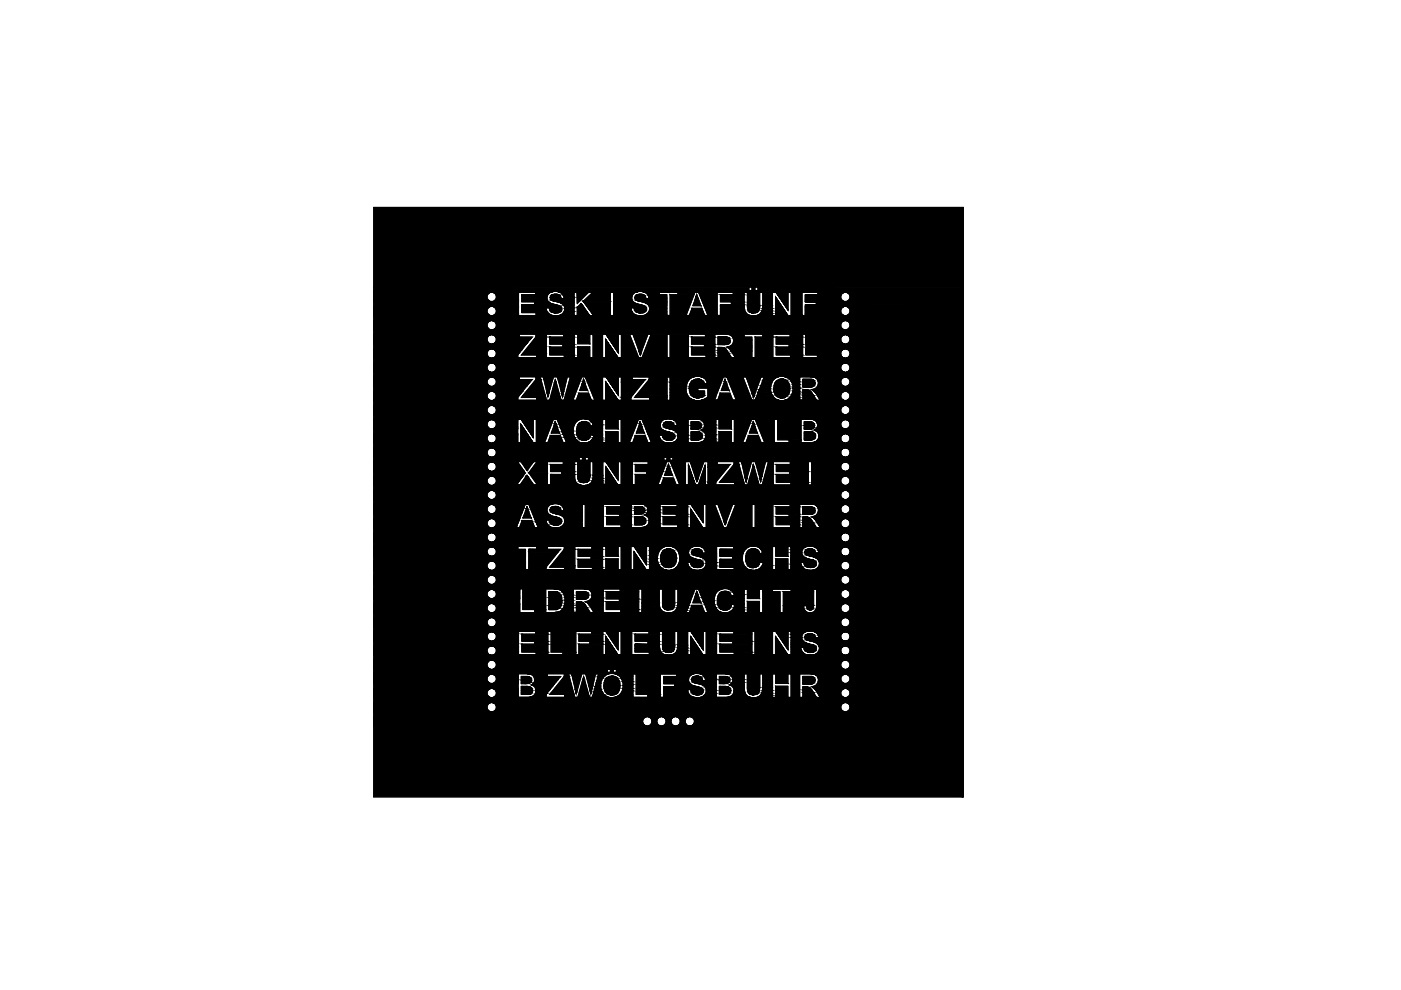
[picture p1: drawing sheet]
<svg xmlns="http://www.w3.org/2000/svg" width="297mm" height="210mm" viewBox="0 0 297 210" stroke-linecap="round" stroke-linejoin="round" font-family="sans-serif">
<!-- layer: 0 -->
<g fill="#000" stroke="#000" stroke-width=".21">
<path d="M117.4 62.4h.8zM135.4 62.4h.7zM147.7 62.4l.2 .5h-.3zM122.9 89.6h1.8zM123.5 93.3h.5zM123.7 89.4h.5zM141.6 89.4h.3zM141.7 98.4l.2 .4h-.3zM146.6 80.9h2.5zM147.7 84.3h.5zM159.7 84l.1 .3zM159.7 84h.2l-.1 .3z"/>
<path d="M159.7 98.5l.1 .1zM165.3 84.3h1zM165.5 80.4h.7zM111.7 100.8l.1 .1h-.2zM117.5 107.4h.6zM123.3 102.3h1zM141.4 116.4h.8zM147.6 116.4h.4zM159.6 116.3h.3zM161.2 101.6l.1 .4zM161.2 101.6h.2l-.1 .4zM171.6 116.4h.4z"/>
<path d="M140.8 138h1.9zM140.9 120.2h1.6l-.2 .1zM141.3 138.3h1zM147.6 120.3h.4zM153.5 129.4h.3zM153.5 125.4h.6zM154.3 124.8h50zM159.2 120.3h1.1zM171.4 120.3h1zM171.5 134.4h.7zM129.3 147.3h1zM129.5 143.4h.6z"/>
<path d="M147.6 147.3h.4zM147.6 143.4h.4zM159.2 147.2h1.1z"/>
<path d="M79.2 44l125.1 16.9v-16.9zM79.2 44l125.1 16.9h-125.1z"/>
<path d="M79.2 62.8l24.1 .1v-.1zM79.2 62.8l24.1 .1h-24.1z"/>
<path d="M79.2 62.9l24.1 .3v-.3zM79.2 62.9l24.1 .3h-24.1z"/>
<path d="M79.2 63.2l24.1 .1v-.1zM79.2 63.2l24.1 .1h-24.1z"/>
<path d="M79.2 65.8l24.1 .2v-.2zM79.2 65.8l24.1 .2h-24.1z"/>
<path d="M79.2 66l24.1 .2v-.2zM79.2 66l24.1 .2h-24.1z"/>
<path d="M79.2 66.2l24.1 .1v-.1zM79.2 66.2l24.1 .1h-24.1z"/>
<path d="M79.2 68.8l24.1 .2v-.2zM79.2 68.8l24.1 .2h-24.1z"/>
<path d="M79.2 69l24.1 .1v-.1zM79.2 69l24.1 .1h-24.1z"/>
<path d="M79.2 69.1l24.1 .2v-.2zM79.2 69.1l24.1 .2h-24.1z"/>
<path d="M79.2 71.8l24.1 .2v-.2zM79.2 71.8l24.1 .2h-24.1z"/>
<path d="M79.2 72l24.1 .1v-.1zM79.2 72l24.1 .1h-24.1z"/>
<path d="M79.2 72.1l24.1 .2v-.2zM79.2 72.1l24.1 .2h-24.1z"/>
<path d="M79.2 74.8l24.1 .2v-.2zM79.2 74.8l24.1 .2h-24.1z"/>
<path d="M79.2 75l24.1 .1v-.1zM79.2 75l24.1 .1h-24.1z"/>
<path d="M79.2 75.1l24.1 .2v-.2zM79.2 75.1l24.1 .2h-24.1z"/>
<path d="M79.2 77.8l24.1 .2v-.2zM79.2 77.8l24.1 .2h-24.1z"/>
<path d="M79.2 78l24.1 .1v-.1zM79.2 78l24.1 .1h-24.1z"/>
<path d="M79.2 78.1l24.1 .2v-.2zM79.2 78.1l24.1 .2h-24.1z"/>
<path d="M79.2 62.6l24.1 .2v-.2zM79.2 62.6l24.1 .2h-24.1z"/>
<path d="M79.2 63.3l24.2 .2-.1-.2zM79.2 63.3l24.2 .2h-24.2z"/>
<path d="M79.2 65.6l24.1 .2v-.2zM79.2 65.6l24.1 .2h-24.1z"/>
<path d="M79.2 66.3l24.2 .2-.1-.2zM79.2 66.3l24.2 .2h-24.2z"/>
<path d="M79.2 68.6l24.1 .2v-.2zM79.2 68.6l24.1 .2h-24.1z"/>
<path d="M79.2 69.3l24.2 .2-.1-.2zM79.2 69.3l24.2 .2h-24.2z"/>
<path d="M79.2 71.6l24.1 .2v-.2zM79.2 71.6l24.1 .2h-24.1z"/>
<path d="M79.2 72.3l24.2 .2-.1-.2zM79.2 72.3l24.2 .2h-24.2z"/>
<path d="M79.2 74.6l24.1 .2v-.2zM79.2 74.6l24.1 .2h-24.1z"/>
<path d="M79.2 75.3l24.2 .2-.1-.2zM79.2 75.3l24.2 .2h-24.2z"/>
<path d="M79.2 77.6l24.1 .2v-.2zM79.2 77.6l24.1 .2h-24.1z"/>
<path d="M79.2 78.3l24.2 .2-.1-.2zM79.2 78.3l24.2 .2h-24.2z"/>
<path d="M79.2 62.4l24.1 .2 .1-.2zM79.2 62.4l24.1 .2h-24.1z"/>
<path d="M79.2 63.5l24.3 .1-.1-.1zM79.2 63.5l24.3 .1h-24.3z"/>
<path d="M79.2 65.4l24.1 .2 .1-.2zM79.2 65.4l24.1 .2h-24.1z"/>
<path d="M79.2 66.5l24.3 .1-.1-.1zM79.2 66.5l24.3 .1h-24.3z"/>
<path d="M79.2 68.5l24.1 .1 .1-.1zM79.2 68.5l24.1 .1h-24.1z"/>
<path d="M79.2 69.5l24.3 .1-.1-.1zM79.2 69.5l24.3 .1h-24.3z"/>
<path d="M79.2 71.4l24.1 .2 .1-.2zM79.2 71.4l24.1 .2h-24.1z"/>
<path d="M79.2 72.5l24.3 .1-.1-.1zM79.2 72.5l24.3 .1h-24.3z"/>
<path d="M79.2 74.4l24.1 .2 .1-.2zM79.2 74.4l24.1 .2h-24.1z"/>
<path d="M79.2 75.5l24.3 .1-.1-.1zM79.2 75.5l24.3 .1h-24.3z"/>
<path d="M79.2 77.4l24.1 .2 .1-.2zM79.2 77.4l24.1 .2h-24.1z"/>
<path d="M79.2 78.5l24.3 .2-.1-.2zM79.2 78.5l24.3 .2h-24.3z"/>
<path d="M79.2 62.3l24.2 .1 .1-.1zM79.2 62.3l24.2 .1h-24.2z"/>
<path d="M79.2 63.6l24.4 .2-.1-.2zM79.2 63.6l24.4 .2h-24.4z"/>
<path d="M79.2 65.3l24.2 .1 .1-.1zM79.2 65.3l24.2 .1h-24.2z"/>
<path d="M79.2 66.6l24.4 .2-.1-.2zM79.2 66.6l24.4 .2h-24.4z"/>
<path d="M79.2 68.3l24.2 .2 .1-.2zM79.2 68.3l24.2 .2h-24.2z"/>
<path d="M79.2 69.6l24.4 .2-.1-.2zM79.2 69.6l24.4 .2h-24.4z"/>
<path d="M79.2 71.3l24.2 .1 .1-.1zM79.2 71.3l24.2 .1h-24.2z"/>
<path d="M79.2 72.6l24.4 .2-.1-.2zM79.2 72.6l24.4 .2h-24.4z"/>
<path d="M79.2 74.3l24.2 .1 .1-.1zM79.2 74.3l24.2 .1h-24.2z"/>
<path d="M79.2 75.6l24.4 .2-.1-.2zM79.2 75.6l24.4 .2h-24.4z"/>
<path d="M79.2 77.3l24.2 .1 .1-.1zM79.2 77.3l24.2 .1h-24.2z"/>
<path d="M79.2 78.7h24.4zM79.2 78.7h24.4z"/>
<path d="M79.2 62.2h24.4zM79.2 62.2l24.3 .1z"/>
<path d="M79.2 63.8l24.6 .1-.2-.1zM79.2 63.8l24.6 .1h-24.6z"/>
<path d="M79.2 65.2l24.3 .1 .1-.1zM79.2 65.2l24.3 .1h-24.3z"/>
<path d="M79.2 66.8h24.6zM79.2 66.8h24.6z"/>
<path d="M79.2 68.2l24.3 .1 .1-.1zM79.2 68.2l24.3 .1h-24.3z"/>
<path d="M79.2 69.8l24.6 .1zM79.2 69.8l24.6 .1z"/>
<path d="M79.2 71.2l24.3 .1 .1-.1zM79.2 71.2l24.3 .1h-24.3z"/>
<path d="M79.2 72.8l24.6 .1zM79.2 72.8l24.6 .1z"/>
<path d="M79.2 74.2l24.3 .1 .1-.1zM79.2 74.2l24.3 .1h-24.3z"/>
<path d="M79.2 75.8l24.6 .1zM79.2 75.8l24.6 .1z"/>
<path d="M79.2 77.2l24.3 .1 .1-.1zM79.2 77.2l24.3 .1h-24.3z"/>
<path d="M79.2 78.7l24.6 .2-.2-.2zM79.2 78.7l24.6 .2h-24.6z"/>
<path d="M79.2 62.1l24.4 .1 .2-.1zM79.2 62.1l24.4 .1h-24.4z"/>
<path d="M79.2 63.9h24.8zM79.2 63.9h24.8z"/>
<path d="M79.2 65.1h24.6zM79.2 65.1l24.4 .1z"/>
<path d="M79.2 66.8l24.8 .1zM79.2 66.8l24.8 .1z"/>
<path d="M79.2 68.1h24.6zM79.2 68.1l24.4 .1z"/>
<path d="M79.2 69.9h24.8zM79.2 69.9h24.8z"/>
<path d="M79.2 71.1h24.6zM79.2 71.1l24.4 .1z"/>
<path d="M79.2 72.9h24.8zM79.2 72.9h24.8z"/>
<path d="M79.2 74.1h24.6zM79.2 74.1l24.4 .1z"/>
<path d="M79.2 75.9h24.8zM79.2 75.9h24.8z"/>
<path d="M79.2 77l24.4 .2 .2-.2zM79.2 77l24.4 .2h-24.4z"/>
<path d="M79.2 78.9h24.8zM79.2 78.9h24.8z"/>
<path d="M79.2 62h24.8zM79.2 62l24.6 .1z"/>
<path d="M79.2 63.9l24.9 .1zM79.2 63.9l24.9 .1z"/>
<path d="M79.2 65h24.8zM79.2 65h24.9z"/>
<path d="M79.2 65h24.8zM79.2 65l24.6 .1z"/>
<path d="M79.2 66.9l24.9 .1zM79.2 66.9l24.9 .1z"/>
<path d="M79.2 68h24.8zM79.2 68h24.9z"/>
<path d="M79.2 68h24.8zM79.2 68l24.6 .1z"/>
<path d="M79.2 69.9l24.9 .1zM79.2 69.9l24.9 .1z"/>
<path d="M79.2 71h24.8zM79.2 71l24.6 .1z"/>
<path d="M79.2 74h24.8zM79.2 74l24.6 .1z"/>
<path d="M79.2 75.9h24.9zM79.2 75.9h24.9z"/>
<path d="M79.2 77h24.8zM79.2 77h24.6z"/>
<path d="M79.2 78.9l24.9 .1zM79.2 78.9l24.9 .1z"/>
<path d="M79.2 62h24.9zM79.2 62h24.8z"/>
<path d="M79.2 71h24.9zM79.2 71h24.8z"/>
<path d="M79.2 72.9h24.9zM79.2 72.9h24.9z"/>
<path d="M79.2 74h24.9zM79.2 74h24.8z"/>
<path d="M79.2 77h24.9zM79.2 77h24.8z"/>
<path d="M79.2 80h24.9zM79.2 80h24.8z"/>
<path d="M104.7 75.9h5.1zM104.7 75.9h5.1z"/>
<path d="M105.2 75.3h4.6zM105.2 75.3h4.6z"/>
<path d="M105.2 75.3l4.6 .2v-.2zM105.2 75.3l4.6 .2h-4.7z"/>
<path d="M105.1 75.5l4.7 .1v-.1zM105.1 75.5l4.7 .1h-4.8z"/>
<path d="M105 75.6l4.8 .2v-.2zM105 75.6l4.8 .2h-4.9z"/>
<path d="M104.9 75.8l4.9 .1zM104.7 75.9h5.1z"/>
<path d="M105.2 75.1l4.6 .2 .1-.2zM105.2 75.1l4.6 .2h-4.6z"/>
<path d="M79.2 61.9l30.7 .1zM79.2 61.9l30.7 .1z"/>
<path d="M104.4 62h5.5zM104.4 62h5.5z"/>
<path d="M104.5 62l5.4 .1zM104.5 62l5.4 .1z"/>
<path d="M104.7 62.1l5.2 .1v-.1zM104.7 62.1l5.2 .1h-5z"/>
<path d="M104.9 62.2l5 .1zM104.9 62.2l5 .1z"/>
<path d="M105 62.3l4.9 .1v-.1zM105 62.3l4.9 .1h-4.8z"/>
<path d="M105.1 62.4l4.8 .2v-.2zM105.1 62.4l4.8 .2h-4.7z"/>
<path d="M105.2 62.6l4.7 .2v-.2zM105.2 62.6l4.7 .2h-4.7z"/>
<path d="M105.2 62.8l4.7 .1v-.1zM105.2 62.8l4.7 .1h-4.7z"/>
<path d="M105.2 62.9l4.7 .3v-.3zM105.2 62.9l4.7 .3h-4.7z"/>
<path d="M105.2 63.2l4.7 .1v-.1zM105.2 63.2l4.7 .1h-4.7z"/>
<path d="M105.2 63.3l4.7 .2v-.2zM105.2 63.3l4.7 .2h-4.8z"/>
<path d="M105.1 63.5l4.8 .1v-.1zM105.1 63.5l4.8 .1h-4.9z"/>
<path d="M105 63.6l4.9 .2v-.2zM105 63.6l4.9 .2h-5z"/>
<path d="M104.9 63.8l5 .1v-.1zM104.7 63.9l.2-.1 5 .1z"/>
<path d="M104.7 63.9h5.2zM104.5 63.9h5.4z"/>
<path d="M104.5 63.9l5.4 .1zM104.4 64h5.5z"/>
<path d="M79.2 64l30.7 1v-1zM79.2 64l30.7 1h-30.7z"/>
<path d="M104.4 65h5.5zM104.4 65h5.5z"/>
<path d="M104.5 65l5.4 .1zM104.5 65l5.4 .1z"/>
<path d="M104.7 65.1l5.2 .1zM104.7 65.1l5.2 .1z"/>
<path d="M104.9 65.2l5 .1v-.1zM104.9 65.2l5 .1h-4.9z"/>
<path d="M105 65.3l4.9 .1v-.1zM105 65.3l4.9 .1h-4.8z"/>
<path d="M105.1 65.4l4.8 .2v-.2zM105.1 65.4l4.8 .2h-4.7z"/>
<path d="M105.2 65.6l4.7 .2v-.2zM105.2 65.6l4.7 .2h-4.7z"/>
<path d="M105.2 65.8l4.7 .2v-.2zM105.2 65.8l4.7 .2h-4.7z"/>
<path d="M105.2 66l4.7 .2v-.2zM105.2 66l4.7 .2h-4.7z"/>
<path d="M105.2 66.2l4.7 .1v-.1zM105.2 66.2l4.7 .1h-4.7z"/>
<path d="M105.2 66.3l4.7 .2v-.2zM105.2 66.3l4.7 .2h-4.8z"/>
<path d="M105.1 66.5l4.8 .1v-.1zM105.1 66.5l4.8 .1h-4.9z"/>
<path d="M105 66.6l4.9 .2v-.2zM105 66.6l4.9 .2h-5z"/>
<path d="M104.9 66.8h5zM104.7 66.8h5.2z"/>
<path d="M104.7 66.8l5.2 .1zM104.6 66.9h5.3z"/>
<path d="M105.2 75l4.7 .1 .1-.1zM105.2 75l4.7 .1h-4.7z"/>
<path d="M79.2 70.9l30.9 .1zM79.2 70.9l30.9 .1z"/>
<path d="M104.4 71h5.7zM104.4 71h5.7z"/>
<path d="M104.5 71l5.6 .1zM104.5 71l5.6 .1z"/>
<path d="M104.7 71.1l5.4 .1zM104.7 71.1l5.4 .1z"/>
<path d="M104.9 71.2l5.2 .1v-.1zM104.9 71.2l5.2 .1h-5.1z"/>
<path d="M105 71.3l5.1 .1v-.1zM105 71.3l5.1 .1h-5z"/>
<path d="M105.1 71.4l5 .1zM105.1 71.4l5 .1z"/>
<path d="M79.2 79.9l30.9 .1zM79.2 79.9l30.9 .1z"/>
<path d="M104.4 80h5.7zM104.4 80h5.7z"/>
<path d="M105.2 74.8l4.8 .2 .2-.2zM105.2 74.8l4.8 .2h-4.8z"/>
<path d="M105.2 74.6l5 .2 .1-.2zM105.2 74.6l5 .2h-5z"/>
<path d="M105.1 74.4l5.2 .2 .1-.2zM105.1 74.4l5.2 .2h-5.1z"/>
<path d="M105 74.3l5.4 .1 .1-.1zM105 74.3l5.4 .1h-5.3z"/>
<path d="M104.9 74.2l5.6 .1 .2-.1zM104.9 74.2l5.6 .1h-5.5z"/>
<path d="M104.7 74.1h6zM104.7 74.1l6 .1z"/>
<path d="M104.4 74h6.4zM104.4 74h6.4z"/>
<path d="M104.5 74h6.3zM104.5 74l6.2 .1z"/>
<path d="M79.2 72.9l31.6 1.1 .8-1.1zM79.2 72.9l31.6 1.1h-31.6z"/>
<path d="M104.5 72.9h7.1zM104.4 72.9h7.2z"/>
<path d="M104.7 72.9h7zM104.5 72.9h7.1z"/>
<path d="M104.9 72.8h6.9zM104.7 72.9h7z"/>
<path d="M105 72.6l6.8 .2v-.2zM105 72.6l6.8 .2h-6.9z"/>
<path d="M105.1 72.5l6.7 .1 .2-.1zM105.1 72.5l6.7 .1h-6.8z"/>
<path d="M105.2 72.3l6.8 .2 .1-.2zM105.2 72.3l6.8 .2h-6.9z"/>
<path d="M105.2 72.1l6.9 .2 .2-.2zM105.2 72.1l6.9 .2h-6.9z"/>
<path d="M105.2 72.1h7.1zM105.2 72.1h7.1z"/>
<path d="M105.2 72h7.2zM105.2 72l7.1 .1z"/>
<path d="M105.2 71.8l7.2 .2 .2-.2zM105.2 71.8l7.2 .2h-7.2z"/>
<path d="M105.2 71.6h7.5zM105.2 71.6h7.5z"/>
<path d="M105.2 71.6l7.4 .2 .1-.2zM105.2 71.6l7.4 .2h-7.4z"/>
<path d="M105.1 71.5l7.6 .1 .2-.1zM105.1 71.5l7.6 .1h-7.5z"/>
<path d="M113.6 79.9l1.1 .6-.2-.6zM113.6 79.9l1.1 .6h-1.1z"/>
<path d="M110.6 65.3l5.2 .4v-.4zM110.6 65.3l5.2 .4h-5.2z"/>
<path d="M110.6 65.7l5.4 .5-.2-.5zM110.6 65.7l5.4 .5h-5.4z"/>
<path d="M113.6 70.9l2.3 .6v-.6zM113.6 70.9l2.3 .6h-2.3z"/>
<path d="M113.6 71.5l2.3 3.4v-3.4zM113.6 71.5l2.3 3.4h-5.1z"/>
<path d="M110.8 74.9l5.1 .4v-.4zM110.8 74.9l5.1 .4h-5.4z"/>
<path d="M113.7 75.3l2.2 .6v-.6zM113.7 75.3l2.2 .6h-2.2z"/>
<path d="M110.6 63.2l5.6 .7-.2-.7zM110.6 63.2l5.6 .7h-5.6z"/>
<path d="M110.6 65.2h5.4zM110.6 65.2h5.8z"/>
<path d="M110.6 65.2h5.4zM110.6 65.2l5.2 .1z"/>
<path d="M110.6 66.2l5.6 .1-.2-.1zM110.6 66.2l5.6 .1h-5.6z"/>
<path d="M110.6 62.7l5.4 .5 .1-.5zM110.6 62.7l5.4 .5h-5.4z"/>
<path d="M113.6 62.4l2.6 .1zM113.6 62.4l2.6 .1z"/>
<path d="M110.6 62.5l5.5 .2 .1-.2zM110.6 62.5l5.5 .2h-5.5z"/>
<path d="M110.6 63.9l5.8 .1-.2-.1zM110.6 63.9l5.8 .1h-5.8z"/>
<path d="M113.7 66.3l2.6 .2-.1-.2zM113.7 66.3l2.6 .2h-2.6z"/>
<path d="M113.7 66.5l3.1 .3-.5-.3zM113.7 66.5l3.1 .3h-3.1z"/>
<path d="M113.4 64l3.3 .3-.3-.3zM113.4 64l3.3 .3h-3.3z"/>
<path d="M113.6 62.1l2.6 .3 .4-.3zM113.6 62.1l2.6 .3h-2.6z"/>
<path d="M113.4 64.3l3.6 .1-.3-.1zM113.4 64.3l3.6 .1h-3.6z"/>
<path d="M116.7 63.3h2.3zM116.7 63.3h2.3z"/>
<path d="M113.6 62h3.2zM113.6 62l3 .1z"/>
<path d="M113.7 66.8l3.5 .1-.4-.1zM113.7 66.8l3.5 .1h-3.5z"/>
<path d="M113.4 64.4l4.2 .2-.6-.2zM113.4 64.4l4.2 .2h-4.2z"/>
<path d="M113.6 61.9h3.5zM113.6 61.9l3.2 .1z"/>
<path d="M104.6 66.9h12.7zM104.6 66.9h12.7z"/>
<path d="M104.6 66.9h12.8zM104.5 66.9h12.9z"/>
<path d="M79.2 61.8h38.1zM79.2 61.8l37.9 .1z"/>
<path d="M115.2 79.9l1.2 3.2 .9-3.2zM115.2 79.9l1.2 3.2h-.4z"/>
<path d="M104.5 66.9l13.4 .1zM104.4 67h13.5z"/>
<path d="M113.4 64.6h4.3zM113.4 64.6h4.3z"/>
<path d="M79.2 61.8h38.5zM79.2 61.8h38.1z"/>
<path d="M110.6 64.6l7.5 .1zM110.6 64.6l7.5 .1z"/>
<path d="M110.6 64.7l7.9 .1-.4-.1zM110.6 64.7l7.9 .1h-7.9z"/>
<path d="M117.4 62.4h.9zM117.1 62.4h1.2z"/>
<path d="M117.1 62.4l1.4 .2zM116.9 62.6l.2-.2 1.4 .2z"/>
<path d="M117.4 66.3h1zM117.4 66.3l.5 .1z"/>
<path d="M116.9 62.6h1.7zM116.9 62.6h1.7z"/>
<path d="M110.6 64.8l8.4 .3-.5-.3zM110.6 64.8l8.4 .3h-8.4z"/>
<path d="M117.3 66.3h1.2zM117.3 66.3h1.1z"/>
<path d="M116.9 62.6l1.9 .2-.2-.2zM116.9 62.6l1.9 .2h-2z"/>
<path d="M117.1 66.2h1.5zM117.1 66.2l1.4 .1z"/>
<path d="M117 66.2h1.7zM117 66.2h1.6z"/>
<path d="M116.8 62.8l2.1 .2-.1-.2zM116.8 62.8l2.1 .2h-2.3z"/>
<path d="M116.6 63l2.3 .1zM116.6 63l2.3 .1z"/>
<path d="M116.6 63.1l2.4 .2-.1-.2zM116.6 63.1l2.4 .2h-2.3z"/>
<path d="M110.6 65.1l8.4 .1v-.1zM110.6 65.1l8.4 .1h-8.4z"/>
<path d="M116.6 65.8l2.4 .2v-.2zM116.6 65.8l2.4 .2h-2.2z"/>
<path d="M116.8 66l1.9 .2 .3-.2zM116.8 66l1.9 .2h-1.7z"/>
<path d="M116.4 65.2h2.6zM116.4 65.2h2.6z"/>
<path d="M116.4 65.2l2.7 .3-.1-.3zM116.4 65.2l2.7 .3h-2.6z"/>
<path d="M116.6 65.7h2.4zM116.6 65.7l2.4 .1z"/>
<path d="M116.5 65.5l2.5 .2 .1-.2zM116.5 65.5l2.5 .2h-2.4z"/>
<path d="M118.2 79.9l1.5 2.5 .6-2.5zM118.2 79.9l1.5 2.5h-.8z"/>
<path d="M118.4 61.9l3.3 .1zM118.4 61.9l3.3 .1z"/>
<path d="M118.7 62l3 .3v-.3zM118.7 62l3 .3h-2.5z"/>
<path d="M119.2 62.3l2.5 .2v-.2zM119.2 62.3l2.5 .2h-2.4z"/>
<path d="M119.3 62.5l2.4 .5v-.5zM119.3 62.5l2.4 .5h-2.1z"/>
<path d="M119.6 63l2.1 .3v-.3zM119.6 63l2.1 .3h-2.1z"/>
<path d="M119.6 63.3h2.1zM119 63.3h2.7z"/>
<path d="M119 63.3h2.7zM119 63.3h2.7z"/>
<path d="M116.7 63.3l5 .3v-.3zM116.7 63.3l5 .3h-4.9z"/>
<path d="M116.8 63.6l4.9 .2v-.2zM116.8 63.6l4.9 .2h-4.5z"/>
<path d="M117.2 63.8l4.5 .1v-.1zM117.2 63.8l4.5 .1h-3.9z"/>
<path d="M117.8 63.9l3.9 .2v-.2zM117.8 63.9l3.9 .2h-3.3z"/>
<path d="M118.4 64.1l3.3 .1v-.1zM118.4 64.1l3.3 .1h-2.8z"/>
<path d="M118.9 64.2l2.8 .1zM118.9 64.2l2.8 .1z"/>
<path d="M118.9 64.3l2.8 .3v-.3zM118.9 64.3l2.8 .3h-2.3z"/>
<path d="M119.4 64.6l2.3 .2v-.2zM119.4 64.6l2.3 .2h-2.2z"/>
<path d="M119.5 64.8l2.2 .4v-.4zM119.5 64.8l2.2 .4h-1.9z"/>
<path d="M119.8 65.2l1.9 .2v-.2zM119.8 65.2l1.9 .2h-1.9z"/>
<path d="M119.8 65.4l1.9 .6v-.6zM119.8 65.4l1.9 .6h-2.1z"/>
<path d="M119.6 66l2.1 .2v-.2zM119.6 66l2.1 .2h-2.2z"/>
<path d="M119.5 66.2l2.2 .4v-.4zM119.5 66.2l2.2 .4h-2.5z"/>
<path d="M119.2 66.6l2.5 .2v-.2zM118.9 66.8l.3-.2 2.5 .2z"/>
<path d="M118.9 66.8l2.8 .1v-.1zM118.5 66.9l.4-.1 2.8 .1z"/>
<path d="M119.5 70.9l2.3 .6v-.6zM119.5 70.9l2.3 .6h-2.3z"/>
<path d="M116.5 71.5l5.3 1.5v-1.5zM116.5 71.5l5.3 1.5h-5.3z"/>
<path d="M119.3 73l2.5 .6v-.6zM119.3 73l2.5 .6h-2.5z"/>
<path d="M116.5 73.6l5.3 1.7v-1.7zM116.5 73.6l5.3 1.7h-5.3z"/>
<path d="M119.6 75.3l2.2 .6v-.6zM119.6 75.3l2.2 .6h-2.2z"/>
<path d="M123.2 64.3l.6 .9zM123.2 64.3l.6 .9h-1.4z"/>
<path d="M120.9 79.9l.6 5 1.9-5zM120.9 79.9l.6 5h-1.9z"/>
<path d="M122.4 65.2l2.6 1.7-1.2-1.7zM122.4 65.2l2.6 1.7h-2.6z"/>
<path d="M122.4 61.9v2.4l2.5-2.4zM122.4 61.9v2.4z"/>
<path d="M122.5 70.9l2.6 2v-2zM122.5 70.9l2.6 2h-2.6z"/>
<path d="M122.5 73.5l2.6 2.4v-2.4zM122.5 73.5l2.6 2.4h-2.6z"/>
<path d="M125.7 70.9l2.1 5v-5zM125.7 70.9l2.1 5h-2.1z"/>
<path d="M124.1 79.9l3.7 5v-5zM124.1 79.9l3.7 5h-1.7z"/>
<path d="M128.4 72l2.7 3.9zM128.4 72l2.7 3.9h-2.7z"/>
<path d="M125.8 61.9l3.6 2v-2zM123.7 63.9l2.1-2 3.6 2z"/>
<path d="M123.7 63.9l5.7 3v-3zM123.7 63.9l5.7 3h-3.5z"/>
<path d="M128.5 70.9l2.6 3.9v-3.9zM128.5 70.9l2.6 3.9z"/>
<path d="M128.5 79.9l2.6 3.9v-3.9zM128.5 79.9l2.6 3.9z"/>
<path d="M131.7 70.9l3.7 5-1.9-5zM131.7 70.9l3.7 5h-3.7z"/>
<path d="M130.1 65.3l3.7 .4v-.4zM130.1 65.3l3.7 .4h-3.7z"/>
<path d="M130.1 65.7l4 .5-.3-.5zM130.1 65.7l4 .5h-4z"/>
<path d="M130.1 63.2l4.1 .7-.3-.7zM130.1 63.2l4.1 .7h-4.1z"/>
<path d="M130.1 65.2h3.9zM130.1 65.2h4.3z"/>
<path d="M130.1 65.2h3.9zM130.1 65.2l3.7 .1z"/>
<path d="M130.1 62.7l3.8 .5 .2-.5zM130.1 62.7l3.8 .5h-3.8z"/>
<path d="M130.1 66.2l4.2 .3-.2-.3zM130.1 66.2l4.2 .3h-4.2z"/>
<path d="M131.7 79.9l2.4 .6v-.6zM131.7 79.9l2.4 .6h-2.4z"/>
<path d="M130.1 62.4l4 .3 .1-.3zM130.1 62.4l4 .3h-4z"/>
<path d="M130.1 63.9l4.6 .4-.5-.4zM130.1 63.9l4.6 .4h-4.6z"/>
<path d="M130.1 66.5l4.6 .3-.4-.3zM130.1 66.5l4.6 .3h-4.6z"/>
<path d="M130.1 62.1l4.1 .3 .3-.3zM130.1 62.1l4.1 .3h-4.1z"/>
<path d="M130.1 64.3l4.9 .1-.3-.1zM130.1 64.3l4.9 .1h-4.9z"/>
<path d="M130.1 62h4.7zM130.1 62l4.4 .1z"/>
<path d="M130.1 66.8l5.1 .1-.4-.1zM130.1 66.8l5.1 .1h-5.1z"/>
<path d="M130.1 64.4l5.5 .2-.6-.2zM130.1 64.4l5.5 .2h-5.5z"/>
<path d="M130.1 61.9h5zM130.1 61.9l4.7 .1z"/>
<path d="M118.5 66.9h16.8zM118.4 66.9h16.9z"/>
<path d="M118.3 61.8h17zM118.3 61.8l16.8 .1z"/>
<path d="M118.1 61.8h17.2zM118.1 61.8h17.2z"/>
<path d="M130.1 64.6l6 .1-.5-.1zM130.1 64.6l6 .1h-6z"/>
<path d="M117.7 61.8h18zM117.7 61.8h17.6z"/>
<path d="M135.7 75.1l.1 .2zM135.7 75.1h.1v.2z"/>
<path d="M135.6 74.8l.2 .3 .1-.3zM135.6 74.8l.2 .3h-.1z"/>
<path d="M135.5 74.5l.4 .3 .1-.3zM135.5 74.5l.4 .3h-.3z"/>
<path d="M130.1 64.7l6.4 .1-.4-.1zM130.1 64.7l6.4 .1h-6.4z"/>
<path d="M135.4 62.4h.8zM135.1 62.4h1.1z"/>
<path d="M135.1 62.4l1.4 .2zM134.9 62.6l.2-.2 1.4 .2z"/>
<path d="M135.3 66.3h1.1zM135.3 66.3l.5 .1z"/>
<path d="M134.9 62.6h1.7zM134.9 62.6h1.7z"/>
<path d="M130.1 64.8l6.8 .3-.4-.3zM130.1 64.8l6.8 .3h-6.8z"/>
<path d="M135.2 66.3h1.3zM135.2 66.3h1.2z"/>
<path d="M135.1 66.2h1.5zM135.1 66.2l1.4 .1z"/>
<path d="M134.8 62.6l2 .2-.2-.2zM134.8 62.6l2 .2h-2.1z"/>
<path d="M135 66.2h1.7zM135 66.2h1.6z"/>
<path d="M134.7 62.8l2.2 .2-.1-.2zM134.7 62.8l2.2 .2h-2.3z"/>
<path d="M134.6 63l2.3 .1zM134.6 63l2.3 .1z"/>
<path d="M134.6 63.1l2.3 .2v-.2zM134.6 63.1l2.3 .2h-2.2z"/>
<path d="M130.1 65.1l6.9 .1-.1-.1zM130.1 65.1l6.9 .1h-6.9z"/>
<path d="M134.7 66l2 .2 .2-.2zM134.7 66l2 .2h-1.7z"/>
<path d="M134.4 65.2h2.6zM134.4 65.2h2.6z"/>
<path d="M134.6 65.8l2.3 .2 .1-.2zM134.6 65.8l2.3 .2h-2.2z"/>
<path d="M134.4 65.2l2.7 .3-.1-.3zM134.4 65.2l2.7 .3h-2.6z"/>
<path d="M134.5 65.7h2.5zM134.5 65.7l2.5 .1z"/>
<path d="M134.5 65.5l2.5 .2 .1-.2zM134.5 65.5l2.5 .2h-2.5z"/>
<path d="M137.3 62.5h4.1zM137.3 62.5h4.1z"/>
<path d="M134.2 70.9l1.8 3.6 1.4-3.6zM134.2 70.9l1.8 3.6h-.5z"/>
<path d="M136.4 61.9l3.4 .1zM136.4 61.9l3.4 .1z"/>
<path d="M136.7 62l3.1 .3v-.3zM136.7 62l3.1 .3h-2.6z"/>
<path d="M137.2 62.3l2.6 .2v-.2zM137.2 62.3l2.6 .2h-2.5z"/>
<path d="M137.3 62.5l4.1 .5v-.5zM137.3 62.5l4.1 .5h-3.8z"/>
<path d="M137.6 63l3.8 .3v-.3zM137.6 63l3.8 .3h-3.8z"/>
<path d="M137.6 63.3h3.8zM136.9 63.3h4.5z"/>
<path d="M134.7 63.3l6.7 .3v-.3zM134.7 63.3l6.7 .3h-6.6z"/>
<path d="M134.8 63.6l6.6 .2v-.2zM134.8 63.6l6.6 .2h-6.2z"/>
<path d="M135.2 63.8l6.2 .1v-.1zM135.2 63.8l6.2 .1h-5.6z"/>
<path d="M135.8 63.9l5.6 .2v-.2zM135.8 63.9l5.6 .2h-5z"/>
<path d="M136.4 64.1l5 .1v-.1zM136.4 64.1l5 .1h-4.5z"/>
<path d="M136.9 64.2l4.5 .1zM136.9 64.2l4.5 .1z"/>
<path d="M136.9 64.3l4.5 .3v-.3zM136.9 64.3l4.5 .3h-4z"/>
<path d="M137.4 64.6l4 .2v-.2zM137.4 64.6l4 .2h-3.9z"/>
<path d="M137.5 64.8l3.9 .6v-.6zM137.5 64.8l3.9 .6h-3.6z"/>
<path d="M137.8 65.4l3.6 .6v-.6zM137.8 65.4l3.6 .6h-3.8z"/>
<path d="M137.6 66l3.8 .2v-.2zM137.6 66l3.8 .2h-3.9z"/>
<path d="M137.5 66.2l3.9 .4v-.4zM137.5 66.2l3.9 .4h-4.3z"/>
<path d="M137.1 66.6l4.3 .2v-.2zM136.9 66.8l.2-.2 4.3 .2z"/>
<path d="M136.9 66.8l4.5 .1v-.1zM136.5 66.9l.4-.1 4.5 .1z"/>
<path d="M138 70.9l3.4 5v-5zM138 70.9l3.4 5h-5.3z"/>
<path d="M137.6 79.9l3.8 .6v-.6zM137.6 79.9l3.8 .6h-3.8z"/>
<path d="M142.1 70.9l3.9 5v-5zM142.1 70.9l3.9 5h-3.9z"/>
<path d="M142.1 79.9h5zM142.1 79.9h5.1z"/>
<path d="M142.1 79.9l4.5 .2 .5-.2zM142.1 79.9l4.5 .2h-4.5z"/>
<path d="M142.1 62.5l3.4 4.4 1.7-4.4zM142.1 62.5l3.4 4.4h-3.4z"/>
<path d="M143.7 61.9l3.5 .6 .2-.6zM143.7 61.9l3.5 .6h-3.5z"/>
<path d="M79.2 79.8h68.5zM79.2 79.8l68 .1z"/>
<path d="M147.6 62.9l.4 .4-.1-.4zM147.6 62.9l.4 .4h-.6z"/>
<path d="M147.4 63.3l.7 .2-.1-.2zM147.4 63.3l.7 .2h-.7z"/>
<path d="M147.4 63.5l1.2 1.3-.5-1.3zM147.4 63.5l1.2 1.3h-1.7z"/>
<path d="M146.7 65.4l2.7 1.5-.6-1.5zM146.7 65.4l2.7 1.5h-3.3z"/>
<path d="M149.6 70.9l2 .6v-.6zM149.6 70.9l2 .6h-2z"/>
<path d="M146.6 71.5l5 1.5v-1.5zM146.6 71.5l5 1.5h-5z"/>
<path d="M149.4 73l2.2 .6v-.6zM149.4 73l2.2 .6h-2.2z"/>
<path d="M146.6 73.6l5 1.7v-1.7zM146.6 73.6l5 1.7h-5z"/>
<path d="M149.7 75.3l1.9 .6v-.6zM149.7 75.3l1.9 .6h-1.9z"/>
<path d="M148.1 61.9l4 5v-5zM148.1 61.9l4 5h-2z"/>
<path d="M152.2 73.7h1.1zM152.2 73.7h1.1z"/>
<path d="M152.2 73.7l1.5 .1zM152.2 73.7l1.5 .1h-1.5z"/>
<path d="M148.9 80l4.3 .3 .1-.3zM148.9 80l4.3 .3h-3.8z"/>
<path d="M148.6 79.9h4.8zM148.6 79.9l4.7 .1z"/>
<path d="M152.2 73.8l1.8 .4-.3-.4zM152.2 73.8l1.8 .4h-1.8z"/>
<path d="M152.2 71.4l2 .1zM152.2 71.4l2 .1z"/>
<path d="M152.2 74.2l1.9 .1-.1-.1zM152.2 74.2l1.9 .1h-1.9z"/>
<path d="M152.2 74.3l2.3 .5-.4-.5zM152.2 74.3l2.3 .5h-2.3z"/>
<path d="M152.2 71.5l2.4 .1-.4-.1zM152.2 71.5l2.4 .1h-2.4z"/>
<path d="M152.2 73h2zM152.2 73l1.4 .1z"/>
<path d="M152.2 73h2.1zM152.2 73h2z"/>
<path d="M152.2 74.8l2.9 1.1-.6-1.1zM152.2 74.8l2.9 1.1h-2.9z"/>
<path d="M152.2 71.6l2.5 .2-.1-.2zM152.2 71.6l2.5 .2h-2.5z"/>
<path d="M152.2 71.8l2.7 .5-.2-.5zM152.2 71.8l2.7 .5h-2.7z"/>
<path d="M152.2 72.7l2.1 .3 .4-.3zM152.2 72.7l2.1 .3h-2.1z"/>
<path d="M152.2 72.3l2.5 .4 .2-.4zM152.2 72.3l2.5 .4h-2.5z"/>
<path d="M154.1 79.9l5.3 5-1.9-5zM154.1 79.9l5.3 5h-3.3z"/>
<path d="M155.4 61.9l2.4 .6v-.6zM155.4 61.9l2.4 .6h-2.4z"/>
<path d="M152.7 62.5l5.1 1.5v-1.5zM152.7 62.5l5.1 1.5h-5.1z"/>
<path d="M155.1 64l2.7 .6v-.6zM155.1 64l2.7 .6h-2.7z"/>
<path d="M152.7 64.6l5.1 .2v-.2zM152.7 64.6l5.1 .2h-5.1z"/>
<path d="M152.7 64.8l5.1 .1v-.1zM152.7 64.8l5.1 .1h-5.1z"/>
<path d="M152.7 64.9l5.2 .6-.1-.6zM152.7 64.9l5.2 .6h-5.2z"/>
<path d="M153.8 70.9h4zM153.8 70.9h4z"/>
<path d="M154.4 70.9l3.4 .1zM154.4 70.9l3.4 .1z"/>
<path d="M154.8 71l3 .4v-.4zM154.8 71l3 .4h-2.5z"/>
<path d="M155.3 71.4l2.5 .1zM155.3 71.4l2.5 .1z"/>
<path d="M152.7 65.5l5.3 .5-.1-.5zM152.7 65.5l5.3 .5h-5.3z"/>
<path d="M152.7 66l5.5 .4-.2-.4zM152.7 66l5.5 .4h-5.5z"/>
<path d="M152.7 66.4l6 .4-.5-.4zM152.7 66.4l6 .4h-6z"/>
<path d="M152.7 66.8l6.4 .1-.4-.1zM152.7 66.8l6.4 .1h-6.4z"/>
<path d="M79.2 60.9l79.6 .7v-.7zM79.2 60.9l79.6 .7h-79.6z"/>
<path d="M136.5 66.9h22.6zM136.4 66.9h22.7z"/>
<path d="M136.4 66.9h22.9zM136.4 66.9h22.9z"/>
<path d="M118.4 66.9h41zM118.3 66.9h41.1z"/>
<path d="M118.3 66.9l41.5 .1zM117.9 67h41.9z"/>
<path d="M155.3 71.5l4.1 .5v-.5zM155.3 71.5l4.1 .5h-3.9z"/>
<path d="M155.5 72l3.9 .3v-.3zM155.5 72l3.9 .3h-3.9z"/>
<path d="M155.5 72.3l3.9 .5v-.5zM155.5 72.3l3.9 .5h-4z"/>
<path d="M155.4 72.8l4 .4v-.4zM155.4 72.8l4 .4h-4.2z"/>
<path d="M155.2 73.2l4.2 .2v-.2zM154.8 73.4l.4-.2 4.2 .2z"/>
<path d="M154.8 73.4l4.6 .2v-.2zM154.2 73.6l.6-.2 4.6 .2z"/>
<path d="M154.2 73.6l5.2 .2v-.2zM154.2 73.6l5.2 .2h-4.9z"/>
<path d="M154.5 73.8l4.9 .5v-.5zM154.5 73.8l4.9 .5h-4.5z"/>
<path d="M154.9 74.3l4.5 .2v-.2zM154.9 74.3l4.5 .2h-4.3z"/>
<path d="M155.1 74.5l4.3 1.4v-1.4zM155.1 74.5l4.3 1.4h-3.4z"/>
<path d="M104.4 67h55.4zM104.4 67h55.4z"/>
<path d="M159.9 67h44.4zM159.9 67h44.4z"/>
<path d="M79.2 67h80.7zM79.2 67h80.7z"/>
<path d="M159.4 60.9l.7 .7v-.7zM159.4 60.9l.7 .7h-.7z"/>
<path d="M159.3 66.3h1zM159.3 66.3l.4 .1z"/>
<path d="M159 66.2h1.5zM159 66.2l1.3 .1z"/>
<path d="M158.9 66.2h1.7zM158.9 66.2h1.6z"/>
<path d="M158.8 66l1.8 .2 .1-.2zM158.8 66l1.8 .2h-1.7z"/>
<path d="M158.6 65.7l2.1 .3 .2-.3zM158.6 65.7l2.1 .3h-1.9z"/>
<path d="M158.5 65.7h2.5zM158.5 65.7h2.4z"/>
<path d="M158.5 65.4l2.5 .3v-.3zM158.5 65.4l2.5 .3h-2.5z"/>
<path d="M158.5 61.9l2.6 2.9v-2.9zM158.5 61.9l2.6 2.9h-2.6z"/>
<path d="M158.5 64.8l2.6 .3v-.3zM158.5 64.8l2.6 .3h-2.6z"/>
<path d="M158.5 65.1l2.5 .3 .1-.3zM158.5 65.1l2.5 .3h-2.5z"/>
<path d="M158.2 79.9l1.8 3.6 1.4-3.6zM158.2 79.9l1.8 3.6h-.5z"/>
<path d="M161.7 61.9l2.1 2.9v-2.9zM161.7 61.9l2.1 2.9h-2.1z"/>
<path d="M161.7 64.8l2.1 .6v-.6zM161.7 64.8l2.1 .6h-2.1z"/>
<path d="M161.7 65.4l2.1 .5v-.5zM161.7 65.4l2.1 .5h-2.2z"/>
<path d="M161.6 65.9l2.2 .5v-.5zM161.6 65.9l2.2 .5h-2.6z"/>
<path d="M161.2 66.4l2.6 .3v-.3zM160.9 66.7l.3-.3 2.6 .3z"/>
<path d="M160.9 66.7l2.9 .2v-.2zM160.4 66.9l.5-.2 2.9 .2z"/>
<path d="M161.7 70.9l2.2 .6v-.6zM161.7 70.9l2.2 .6h-2.2z"/>
<path d="M160.1 71.5l3.8 4.4v-4.4zM160.1 71.5l3.8 4.4h-3.8z"/>
<path d="M162.1 79.9h2.8zM162.1 79.9h3z"/>
<path d="M162.1 79.9l2.4 .2 .4-.2zM162.1 79.9l2.4 .2h-2.6z"/>
<path d="M148.5 79.8h16.7zM148.5 79.8l16.6 .1z"/>
<path d="M147.9 79.8h17.6zM147.9 79.8h17.3z"/>
<path d="M79.2 79.8h86.6zM79.2 79.8h86.3z"/>
<path d="M164.4 62.9l2.6 4zM164.4 62.9l2.6 4h-2.6z"/>
<path d="M164.5 61.9l2.6 3.9zM164.5 61.9h2.6v3.9z"/>
<path d="M166.4 79.9l3.1 .1v-.1zM166.4 79.9l3.1 .1h-2.7z"/>
<path d="M167.7 61.9l2.4 5v-5zM167.7 61.9l2.4 5h-2.4z"/>
<path d="M167.5 70.9l2.7 .6v-.6zM167.5 70.9l2.7 .6h-2.7z"/>
<path d="M164.5 71.5l5.7 1.5v-1.5zM164.5 71.5l5.7 1.5h-5.7z"/>
<path d="M167.3 73l2.9 .6v-.6zM167.3 73l2.9 .6h-2.9z"/>
<path d="M164.5 73.6l5.7 1.7v-1.7zM164.5 73.6l5.7 1.7h-5.7z"/>
<path d="M167.6 75.3l2.6 .6v-.6zM167.6 75.3l2.6 .6h-2.6z"/>
<path d="M173.3 75.9h5.5zM173.3 75.9h5.5z"/>
<path d="M170.7 62.8l7.6 .1v-.1zM170.7 62.8l7.6 .1h-7.6z"/>
<path d="M170.7 62.9l7.6 .3v-.3zM170.7 62.9l7.6 .3h-7.6z"/>
<path d="M170.7 63.2l7.6 .1v-.1zM170.7 63.2l7.6 .1h-7.6z"/>
<path d="M170.7 65.8l7.6 .2v-.2zM170.7 65.8l7.6 .2h-7.6z"/>
<path d="M170.7 66l7.6 .2v-.2zM170.7 66l7.6 .2h-7.6z"/>
<path d="M170.7 66.2l7.6 .1v-.1zM170.7 66.2l7.6 .1h-7.6z"/>
<path d="M105.2 68.8l73.1 .2v-.2zM105.2 68.8l73.1 .2h-73.1z"/>
<path d="M105.2 69l73.1 .1v-.1zM105.2 69l73.1 .1h-73.1z"/>
<path d="M105.2 69.1l73.1 .2v-.2zM105.2 69.1l73.1 .2h-73.1z"/>
<path d="M170.9 71.8l7.4 .2v-.2zM170.9 71.8l7.4 .2h-7.4z"/>
<path d="M170.9 72l7.4 .1v-.1zM170.9 72l7.4 .1h-7.4z"/>
<path d="M170.9 72.1l7.4 .2v-.2zM170.9 72.1l7.4 .2h-7.4z"/>
<path d="M170.9 74.8l7.4 .2v-.2zM170.9 74.8l7.4 .2h-7.4z"/>
<path d="M170.9 75l7.4 .1v-.1zM170.9 75l7.4 .1h-7.4z"/>
<path d="M170.9 75.1l7.4 .2v-.2zM170.9 75.1l7.4 .2h-7.4z"/>
<path d="M105.2 77.8l73.1 .2v-.2zM105.2 77.8l73.1 .2h-73.1z"/>
<path d="M105.2 78l73.1 .1v-.1zM105.2 78l73.1 .1h-73.1z"/>
<path d="M105.2 78.1l73.1 .2v-.2zM105.2 78.1l73.1 .2h-73.1z"/>
<path d="M170.7 62.6l7.6 .2v-.2zM170.7 62.6l7.6 .2h-7.6z"/>
<path d="M170.7 63.3l7.7 .2-.1-.2zM170.7 63.3l7.7 .2h-7.7z"/>
<path d="M170.7 65.6l7.6 .2v-.2zM170.7 65.6l7.6 .2h-7.6z"/>
<path d="M170.7 66.3l7.7 .2-.1-.2zM170.7 66.3l7.7 .2h-7.7z"/>
<path d="M105.2 68.6l73.1 .2v-.2zM105.2 68.6l73.1 .2h-73.1z"/>
<path d="M105.2 69.3l73.2 .2-.1-.2zM105.2 69.3l73.2 .2h-73.3z"/>
<path d="M170.9 71.6l7.4 .2v-.2zM170.9 71.6l7.4 .2h-7.4z"/>
<path d="M170.9 72.3l7.5 .2-.1-.2zM170.9 72.3l7.5 .2h-7.5z"/>
<path d="M170.9 74.6l7.4 .2v-.2zM170.9 74.6l7.4 .2h-7.4z"/>
<path d="M173.3 75.3h5zM173.3 75.3h5z"/>
<path d="M173.3 75.3l5.1 .2-.1-.2zM173.3 75.3l5.1 .2h-5.1z"/>
<path d="M105.2 77.6l73.1 .2v-.2zM105.2 77.6l73.1 .2h-73.1z"/>
<path d="M105.2 78.3l73.2 .2-.1-.2zM105.2 78.3l73.2 .2h-73.3z"/>
<path d="M173.4 62.4l5 .1zM173.4 62.4l5 .1z"/>
<path d="M170.7 62.5l7.6 .1 .1-.1zM170.7 62.5l7.6 .1h-7.6z"/>
<path d="M170.7 63.5l7.8 .1-.1-.1zM170.7 63.5l7.8 .1h-7.8z"/>
<path d="M170.7 65.4l7.6 .2 .1-.2zM170.7 65.4l7.6 .2h-7.6z"/>
<path d="M170.7 66.5l7.8 .1-.1-.1zM170.7 66.5l7.8 .1h-7.8z"/>
<path d="M105.1 68.5l73.2 .1 .1-.1zM105.1 68.5l73.2 .1h-73.1z"/>
<path d="M105.1 69.5l73.4 .1-.1-.1zM105.1 69.5l73.4 .1h-73.5z"/>
<path d="M170.9 71.4l7.4 .2 .1-.2zM170.9 71.4l7.4 .2h-7.4z"/>
<path d="M170.9 72.5l7.6 .1-.1-.1zM170.9 72.5l7.6 .1h-7.6z"/>
<path d="M170.9 74.4l7.4 .2 .1-.2zM170.9 74.4l7.4 .2h-7.4z"/>
<path d="M173.3 75.5l5.2 .1-.1-.1zM173.3 75.5l5.2 .1h-5.2z"/>
<path d="M105.1 77.4l73.2 .2 .1-.2zM105.1 77.4l73.2 .2h-73.1z"/>
<path d="M105.1 78.5l73.4 .2-.1-.2zM105.1 78.5l73.4 .2h-73.5z"/>
<path d="M173.4 62.3l5 .1 .1-.1zM173.4 62.3l5 .1h-5z"/>
<path d="M170.7 63.6l7.9 .2-.1-.2zM170.7 63.6l7.9 .2h-7.9z"/>
<path d="M170.7 65.3l7.7 .1 .1-.1zM170.7 65.3l7.7 .1h-7.7z"/>
<path d="M170.7 66.6l7.9 .2-.1-.2zM170.7 66.6l7.9 .2h-7.9z"/>
<path d="M105 68.3l73.4 .2 .1-.2zM105 68.3l73.4 .2h-73.3z"/>
<path d="M105 69.6l73.6 .2-.1-.2zM105 69.6l73.6 .2h-73.7z"/>
<path d="M170.9 71.3l7.5 .1 .1-.1zM170.9 71.3l7.5 .1h-7.5z"/>
<path d="M170.9 72.6l7.7 .2-.1-.2zM170.9 72.6l7.7 .2h-7.7z"/>
<path d="M170.9 74.3l7.5 .1 .1-.1zM170.9 74.3l7.5 .1h-7.5z"/>
<path d="M173.3 75.6l5.3 .2-.1-.2zM173.3 75.6l5.3 .2h-5.3z"/>
<path d="M105 77.3l73.4 .1 .1-.1zM105 77.3l73.4 .1h-73.3z"/>
<path d="M105 78.7h73.6zM104.9 78.7h73.7z"/>
<path d="M173.4 62.2h5.2zM173.4 62.2l5.1 .1z"/>
<path d="M170.7 63.8l8.1 .1-.2-.1zM170.7 63.8l8.1 .1h-8.1z"/>
<path d="M170.7 65.2l7.8 .1 .1-.1zM170.7 65.2l7.8 .1h-7.8z"/>
<path d="M170.7 66.8h8.1zM170.7 66.8h8.1z"/>
<path d="M104.9 68.2l73.6 .1 .1-.1zM104.9 68.2l73.6 .1h-73.5z"/>
<path d="M104.9 69.8l73.9 .1zM104.7 69.9h74.1z"/>
<path d="M170.9 71.2l7.6 .1 .1-.1zM170.9 71.2l7.6 .1h-7.6z"/>
<path d="M170.9 72.8l7.9 .1zM170.9 72.8l7.9 .1z"/>
<path d="M170.9 74.2l7.6 .1 .1-.1zM170.9 74.2l7.6 .1h-7.6z"/>
<path d="M173.3 75.8l5.5 .1zM173.3 75.8l5.5 .1z"/>
<path d="M104.9 77.2l73.6 .1 .1-.1zM104.9 77.2l73.6 .1h-73.5z"/>
<path d="M104.9 78.7l73.9 .2-.2-.2zM104.7 78.9l.2-.2 73.9 .2z"/>
<path d="M173.4 62.1l5.2 .1 .2-.1zM173.4 62.1l5.2 .1h-5.2z"/>
<path d="M170.7 63.9h8.3zM170.7 63.9h8.3z"/>
<path d="M170.7 65.1h8.1zM170.7 65.1l7.9 .1z"/>
<path d="M170.7 66.8l8.2 .1zM170.7 66.8l8.2 .1z"/>
<path d="M104.7 68.1h74.1zM104.7 68.1l73.9 .1z"/>
<path d="M104.7 69.9h74.3zM104.5 69.9h74.5z"/>
<path d="M170.9 71.1h7.9zM170.9 71.1l7.7 .1z"/>
<path d="M170.9 72.9h8.1zM170.9 72.9h8.1z"/>
<path d="M170.9 74.1h7.9zM170.9 74.1l7.7 .1z"/>
<path d="M104.7 75.9h74.3zM104.5 75.9h74.5z"/>
<path d="M104.7 77l73.9 .2 .2-.2zM104.7 77l73.9 .2h-73.7z"/>
<path d="M104.7 78.9h74.3zM104.5 78.9h74.5z"/>
<path d="M160.4 66.9h18.6zM160.1 66.9h18.9z"/>
<path d="M173.4 62h5.6zM173.4 62l5.4 .1z"/>
<path d="M170.7 63.9l8.5 .1zM170.7 63.9l8.5 .1z"/>
<path d="M170.7 65h8.3zM170.7 65h8.5z"/>
<path d="M170.7 65h8.3zM170.7 65l8.1 .1z"/>
<path d="M160.1 66.9l19.1 .1zM159.9 67h19.3z"/>
<path d="M104.5 68h74.5zM104.5 68l74.3 .1z"/>
<path d="M104.5 69.9l74.7 .1zM104.4 70h74.8z"/>
<path d="M170.9 71h8.1zM170.9 71l7.9 .1z"/>
<path d="M170.9 74h8.1zM170.9 74l7.9 .1z"/>
<path d="M104.5 75.9h74.7zM104.4 75.9h74.8z"/>
<path d="M104.5 77h74.5zM104.5 77h74.3z"/>
<path d="M104.5 78.9l74.7 .1zM104.4 79h74.8z"/>
<path d="M173.4 62h5.8zM173.4 62h5.6z"/>
<path d="M104.4 68h74.8zM104.4 68h74.6z"/>
<path d="M170.9 71h8.3zM170.9 71h8.1z"/>
<path d="M170.9 72.9h8.3zM170.9 72.9h8.3z"/>
<path d="M170.9 74h8.3zM170.9 74h8.1z"/>
<path d="M104.4 77h74.8zM104.4 77h74.6z"/>
<path d="M172.6 80h6.6zM172.6 80h6.4z"/>
<path d="M160.7 60.9l43.6 .7v-.7zM160.7 60.9l43.6 .7h-43.6z"/>
<path d="M79.2 61.6l125.1 .2v-.2zM79.2 61.6l125.1 .2h-125.1z"/>
<path d="M135.7 61.8h68.6zM135.7 61.8h68.6z"/>
<path d="M136.3 61.8l68 .1zM136.3 61.8l68 .1z"/>
<path d="M173.4 61.9l30.9 .1zM173.4 61.9l30.9 .1z"/>
<path d="M179.3 62h25zM179.3 62h25z"/>
<path d="M179.5 62l24.8 .1zM179.5 62l24.8 .1z"/>
<path d="M179.7 62.1l24.6 .1v-.1zM179.7 62.1l24.6 .1h-24.5z"/>
<path d="M179.8 62.2l24.5 .1zM179.8 62.2l24.5 .1z"/>
<path d="M180 62.3l24.3 .1v-.1zM180 62.3l24.3 .1h-24.2z"/>
<path d="M180.1 62.4l24.2 .2v-.2zM180.1 62.4l24.2 .2h-24.1z"/>
<path d="M180.2 62.6l24.1 .2v-.2zM180.2 62.6l24.1 .2h-24.1z"/>
<path d="M180.2 62.8l24.1 .1v-.1zM180.2 62.8l24.1 .1h-24z"/>
<path d="M180.3 62.9l24 .3v-.3zM180.3 62.9l24 .3h-24.1z"/>
<path d="M180.2 63.2l24.1 .1v-.1zM180.2 63.2l24.1 .1h-24.1z"/>
<path d="M180.2 63.3l24.1 .2v-.2zM180.2 63.3l24.1 .2h-24.2z"/>
<path d="M180.1 63.5l24.2 .1v-.1zM180.1 63.5l24.2 .1h-24.3z"/>
<path d="M180 63.6l24.3 .2v-.2zM179.8 63.8l.2-.2 24.3 .2z"/>
<path d="M179.8 63.8l24.5 .1v-.1zM179.8 63.8l24.5 .1h-24.6z"/>
<path d="M179.7 63.9h24.6zM179.5 63.9h24.8z"/>
<path d="M179.5 63.9l24.8 .1zM179.3 64h25z"/>
<path d="M170.7 64h33.6zM170.7 64h33.6z"/>
<path d="M173.1 64l31.2 .6v-.6zM173.1 64l31.2 .6h-31.2z"/>
<path d="M170.7 64.6l33.6 .4v-.4zM170.7 64.6l33.6 .4h-33.6z"/>
<path d="M179.3 65h25zM179.3 65h25z"/>
<path d="M179.5 65l24.8 .1zM179.5 65l24.8 .1z"/>
<path d="M179.7 65.1l24.6 .1zM179.7 65.1l24.6 .1z"/>
<path d="M179.8 65.2l24.5 .1v-.1zM179.8 65.2l24.5 .1h-24.3z"/>
<path d="M180 65.3l24.3 .1v-.1zM180 65.3l24.3 .1h-24.2z"/>
<path d="M180.1 65.4l24.2 .2v-.2zM180.1 65.4l24.2 .2h-24.1z"/>
<path d="M180.2 65.6l24.1 .2v-.2zM180.2 65.6l24.1 .2h-24.1z"/>
<path d="M180.2 65.8l24.1 .2v-.2zM180.2 65.8l24.1 .2h-24z"/>
<path d="M180.3 66l24 .2v-.2zM180.3 66l24 .2h-24.1z"/>
<path d="M180.2 66.2l24.1 .1v-.1zM180.2 66.2l24.1 .1h-24.1z"/>
<path d="M180.2 66.3l24.1 .2v-.2zM180.2 66.3l24.1 .2h-24.2z"/>
<path d="M180.1 66.5l24.2 .1v-.1zM180.1 66.5l24.2 .1h-24.3z"/>
<path d="M180 66.6l24.3 .2v-.2zM179.8 66.8l.2-.2 24.3 .2z"/>
<path d="M179.8 66.8h24.5zM179.7 66.8h24.6z"/>
<path d="M179.7 66.8l24.6 .1zM179.5 66.9h24.8z"/>
<path d="M179.5 66.9l24.8 .1zM179.3 67h25z"/>
<path d="M79.2 67l125.1 1v-1zM79.2 67l125.1 1h-125.1z"/>
<path d="M179.3 68h25zM179.3 68h25z"/>
<path d="M179.5 68l24.8 .1zM179.5 68l24.8 .1z"/>
<path d="M179.7 68.1l24.6 .1zM179.7 68.1l24.6 .1z"/>
<path d="M179.8 68.2l24.5 .1v-.1zM179.8 68.2l24.5 .1h-24.3z"/>
<path d="M180 68.3l24.3 .2v-.2zM180 68.3l24.3 .2h-24.2z"/>
<path d="M180.1 68.5l24.2 .1v-.1zM180.1 68.5l24.2 .1h-24.1z"/>
<path d="M180.2 68.6l24.1 .2v-.2zM180.2 68.6l24.1 .2h-24.1z"/>
<path d="M180.2 68.8l24.1 .2v-.2zM180.2 68.8l24.1 .2h-24z"/>
<path d="M180.3 69l24 .1v-.1zM180.3 69l24 .1h-24.1z"/>
<path d="M180.2 69.1l24.1 .2v-.2zM180.2 69.1l24.1 .2h-24.1z"/>
<path d="M180.2 69.3l24.1 .2v-.2zM180.2 69.3l24.1 .2h-24.2z"/>
<path d="M180.1 69.5l24.2 .1v-.1zM180.1 69.5l24.2 .1h-24.3z"/>
<path d="M180 69.6l24.3 .2v-.2zM179.8 69.8l.2-.2 24.3 .2z"/>
<path d="M179.8 69.8l24.5 .1zM179.7 69.9h24.6z"/>
<path d="M179.7 69.9h24.6zM179.5 69.9h24.8z"/>
<path d="M179.5 69.9l24.8 .1zM179.3 70h25z"/>
<path d="M79.2 70l125.1 .9v-.9zM79.2 70l125.1 .9h-125.1z"/>
<path d="M170.9 70.9l33.4 .1zM170.9 70.9l33.4 .1z"/>
<path d="M179.3 71h25zM179.3 71h25z"/>
<path d="M179.5 71l24.8 .1zM179.5 71l24.8 .1z"/>
<path d="M179.7 71.1l24.6 .1zM179.7 71.1l24.6 .1z"/>
<path d="M179.8 71.2l24.5 .1v-.1zM179.8 71.2l24.5 .1h-24.3z"/>
<path d="M180 71.3l24.3 .1v-.1zM180 71.3l24.3 .1h-24.2z"/>
<path d="M180.1 71.4l24.2 .2v-.2zM180.1 71.4l24.2 .2h-24.1z"/>
<path d="M180.2 71.6l24.1 .2v-.2zM180.2 71.6l24.1 .2h-24.1z"/>
<path d="M180.2 71.8l24.1 .2v-.2zM180.2 71.8l24.1 .2h-24z"/>
<path d="M180.3 72l24 .1v-.1zM180.3 72l24 .1h-24.1z"/>
<path d="M180.2 72.1l24.1 .2v-.2zM180.2 72.1l24.1 .2h-24.1z"/>
<path d="M180.2 72.3l24.1 .2v-.2zM180.2 72.3l24.1 .2h-24.2z"/>
<path d="M180.1 72.5l24.2 .1v-.1zM180.1 72.5l24.2 .1h-24.3z"/>
<path d="M180 72.6l24.3 .2v-.2zM179.8 72.8l.2-.2 24.3 .2z"/>
<path d="M179.8 72.8l24.5 .1zM179.7 72.9h24.6z"/>
<path d="M179.7 72.9h24.6zM179.5 72.9h24.8z"/>
<path d="M179.5 72.9h24.8zM179.3 72.9h25z"/>
<path d="M170.9 72.9l33.4 1.1v-1.1zM170.9 72.9l33.4 1.1h-33.4z"/>
<path d="M179.3 74h25zM179.3 74h25z"/>
<path d="M179.5 74l24.8 .1zM179.5 74l24.8 .1z"/>
<path d="M179.7 74.1l24.6 .1zM179.7 74.1l24.6 .1z"/>
<path d="M179.8 74.2l24.5 .1v-.1zM179.8 74.2l24.5 .1h-24.3z"/>
<path d="M180 74.3l24.3 .1v-.1zM180 74.3l24.3 .1h-24.2z"/>
<path d="M180.1 74.4l24.2 .2v-.2zM180.1 74.4l24.2 .2h-24.1z"/>
<path d="M180.2 74.6l24.1 .2v-.2zM180.2 74.6l24.1 .2h-24.1z"/>
<path d="M180.2 74.8l24.1 .2v-.2zM180.2 74.8l24.1 .2h-24z"/>
<path d="M180.3 75l24 .1v-.1zM180.3 75l24 .1h-24.1z"/>
<path d="M180.2 75.1l24.1 .2v-.2zM180.2 75.1l24.1 .2h-24.1z"/>
<path d="M180.2 75.3l24.1 .2v-.2zM180.2 75.3l24.1 .2h-24.2z"/>
<path d="M180.1 75.5l24.2 .1v-.1zM180.1 75.5l24.2 .1h-24.3z"/>
<path d="M180 75.6l24.3 .2v-.2zM179.8 75.8l.2-.2 24.3 .2z"/>
<path d="M179.8 75.8l24.5 .1zM179.7 75.9h24.6z"/>
<path d="M179.7 75.9h24.6zM179.5 75.9h24.8z"/>
<path d="M179.5 75.9h24.8zM179.3 75.9h25z"/>
<path d="M79.2 75.9l125.1 1.1v-1.1zM79.2 75.9l125.1 1.1h-125.1z"/>
<path d="M179.3 77h25zM179.3 77h25z"/>
<path d="M179.5 77h24.8zM179.5 77h24.8z"/>
<path d="M179.7 77l24.6 .2v-.2zM179.7 77l24.6 .2h-24.5z"/>
<path d="M179.8 77.2l24.5 .1v-.1zM179.8 77.2l24.5 .1h-24.3z"/>
<path d="M180 77.3l24.3 .1v-.1zM180 77.3l24.3 .1h-24.2z"/>
<path d="M180.1 77.4l24.2 .2v-.2zM180.1 77.4l24.2 .2h-24.1z"/>
<path d="M180.2 77.6l24.1 .2v-.2zM180.2 77.6l24.1 .2h-24.1z"/>
<path d="M180.2 77.8l24.1 .2v-.2zM180.2 77.8l24.1 .2h-24z"/>
<path d="M180.3 78l24 .1v-.1zM180.3 78l24 .1h-24.1z"/>
<path d="M180.2 78.1l24.1 .2v-.2zM180.2 78.1l24.1 .2h-24.1z"/>
<path d="M180.2 78.3l24.1 .2v-.2zM180.2 78.3l24.1 .2h-24.2z"/>
<path d="M180.1 78.5l24.2 .2v-.2zM180.1 78.5l24.2 .2h-24.3z"/>
<path d="M180 78.7h24.3zM179.8 78.7h24.5z"/>
<path d="M179.8 78.7l24.5 .2v-.2zM179.8 78.7l24.5 .2h-24.6z"/>
<path d="M179.7 78.9h24.6zM179.5 78.9h24.8z"/>
<path d="M179.5 78.9l24.8 .1zM179.3 79h25z"/>
<path d="M79.2 79l125.1 .8v-.8zM79.2 79l125.1 .8h-125.1z"/>
<path d="M165.8 79.8h38.5zM165.8 79.8h38.5z"/>
<path d="M166.3 79.8l38 .1zM166.3 79.8l38 .1z"/>
<path d="M171.7 79.9h32.6zM171.7 79.9h32.6z"/>
<path d="M172.4 79.9l31.9 .1zM172.4 79.9l31.9 .1z"/>
<path d="M179.3 80h25zM179.3 80h25z"/>
<path d="M79.2 85h86.7zM79.2 85h86.7z"/>
<path d="M79.2 80.8l24.1 .1v-.1zM79.2 80.8l24.1 .1h-24.1z"/>
<path d="M79.2 80.9l24.1 .3v-.3zM79.2 80.9l24.1 .3h-24.1z"/>
<path d="M79.2 81.2l24.1 .1v-.1zM79.2 81.2l24.1 .1h-24.1z"/>
<path d="M79.2 83.8l24.1 .1v-.1zM79.2 83.8l24.1 .1h-24.1z"/>
<path d="M79.2 83.9l24.1 .3v-.3zM79.2 83.9l24.1 .3h-24.1z"/>
<path d="M79.2 84.2l24.1 .1v-.1zM79.2 84.2l24.1 .1h-24.1z"/>
<path d="M79.2 86.8l24.1 .2v-.2zM79.2 86.8l24.1 .2h-24.1z"/>
<path d="M79.2 87l24.1 .2v-.2zM79.2 87l24.1 .2h-24.1z"/>
<path d="M79.2 87.2l24.1 .1v-.1zM79.2 87.2l24.1 .1h-24.1z"/>
<path d="M79.2 89.8l24.1 .2v-.2zM79.2 89.8l24.1 .2h-24.1z"/>
<path d="M79.2 90l24.1 .1v-.1zM79.2 90l24.1 .1h-24.1z"/>
<path d="M79.2 90.1l24.1 .2v-.2zM79.2 90.1l24.1 .2h-24.1z"/>
<path d="M79.2 92.8l24.1 .2v-.2zM79.2 92.8l24.1 .2h-24.1z"/>
<path d="M79.2 93l24.1 .1v-.1zM79.2 93l24.1 .1h-24.1z"/>
<path d="M79.2 93.1l24.1 .2v-.2zM79.2 93.1l24.1 .2h-24.1z"/>
<path d="M79.2 95.8l24.1 .2v-.2zM79.2 95.8l24.1 .2h-24.1z"/>
<path d="M79.2 96l24.1 .1v-.1zM79.2 96l24.1 .1h-24.1z"/>
<path d="M79.2 96.1l24.1 .2v-.2zM79.2 96.1l24.1 .2h-24.1z"/>
<path d="M79.2 98.8l24.1 .2v-.2zM79.2 98.8l24.1 .2h-24.1z"/>
<path d="M79.2 99l24.1 .1v-.1zM79.2 99l24.1 .1h-24.1z"/>
<path d="M79.2 99.1l24.1 .2v-.2zM79.2 99.1l24.1 .2h-24.1z"/>
<path d="M79.2 80.6l24.1 .2v-.2zM79.2 80.6l24.1 .2h-24.1z"/>
<path d="M79.2 81.3l24.2 .2-.1-.2zM79.2 81.3l24.2 .2h-24.2z"/>
<path d="M79.2 83.6l24.1 .2v-.2zM79.2 83.6l24.1 .2h-24.1z"/>
<path d="M79.2 84.3l24.2 .2-.1-.2zM79.2 84.3l24.2 .2h-24.2z"/>
<path d="M79.2 86.6l24.1 .2v-.2zM79.2 86.6l24.1 .2h-24.1z"/>
<path d="M79.2 87.3l24.2 .2-.1-.2zM79.2 87.3l24.2 .2h-24.2z"/>
<path d="M79.2 89.6l24.1 .2v-.2zM79.2 89.6l24.1 .2h-24.1z"/>
<path d="M79.2 90.3l24.2 .2-.1-.2zM79.2 90.3l24.2 .2h-24.2z"/>
<path d="M79.2 92.6l24.1 .2v-.2zM79.2 92.6l24.1 .2h-24.1z"/>
<path d="M79.2 93.3l24.2 .2-.1-.2zM79.2 93.3l24.2 .2h-24.2z"/>
<path d="M79.2 95.6l24.1 .2v-.2zM79.2 95.6l24.1 .2h-24.1z"/>
<path d="M79.2 96.3l24.2 .2-.1-.2zM79.2 96.3l24.2 .2h-24.2z"/>
<path d="M79.2 98.6l24.1 .2v-.2zM79.2 98.6l24.1 .2h-24.1z"/>
<path d="M79.2 99.3l24.2 .2-.1-.2zM79.2 99.3l24.2 .2h-24.2z"/>
<path d="M79.2 80.4l24.1 .2 .1-.2zM79.2 80.4l24.1 .2h-24.1z"/>
<path d="M79.2 81.5l24.3 .1-.1-.1zM79.2 81.5l24.3 .1h-24.3z"/>
<path d="M79.2 83.4l24.1 .2 .1-.2zM79.2 83.4l24.1 .2h-24.1z"/>
<path d="M79.2 84.5l24.3 .1-.1-.1zM79.2 84.5l24.3 .1h-24.3z"/>
<path d="M79.2 86.4l24.1 .2 .1-.2zM79.2 86.4l24.1 .2h-24.1z"/>
<path d="M79.2 87.5l24.3 .1-.1-.1zM79.2 87.5l24.3 .1h-24.3z"/>
<path d="M79.2 89.5l24.1 .1 .1-.1zM79.2 89.5l24.1 .1h-24.1z"/>
<path d="M79.2 90.5l24.3 .1-.1-.1zM79.2 90.5l24.3 .1h-24.3z"/>
<path d="M79.2 92.4l24.1 .2 .1-.2zM79.2 92.4l24.1 .2h-24.1z"/>
<path d="M79.2 93.5l24.3 .1-.1-.1zM79.2 93.5l24.3 .1h-24.3z"/>
<path d="M79.2 95.4l24.1 .2 .1-.2zM79.2 95.4l24.1 .2h-24.1z"/>
<path d="M79.2 96.5l24.3 .1-.1-.1zM79.2 96.5l24.3 .1h-24.3z"/>
<path d="M79.2 98.4l24.1 .2 .1-.2zM79.2 98.4l24.1 .2h-24.1z"/>
<path d="M79.2 99.5l24.3 .2-.1-.2zM79.2 99.5l24.3 .2h-24.3z"/>
<path d="M79.2 80.3l24.2 .1 .1-.1zM79.2 80.3l24.2 .1h-24.2z"/>
<path d="M79.2 81.6l24.4 .1-.1-.1zM79.2 81.6l24.4 .1h-24.4z"/>
<path d="M79.2 83.3l24.2 .1 .1-.1zM79.2 83.3l24.2 .1h-24.2z"/>
<path d="M79.2 84.6l24.4 .2-.1-.2zM79.2 84.6l24.4 .2h-24.4z"/>
<path d="M79.2 86.3l24.2 .1 .1-.1zM79.2 86.3l24.2 .1h-24.2z"/>
<path d="M79.2 87.6l24.4 .2-.1-.2zM79.2 87.6l24.4 .2h-24.4z"/>
<path d="M79.2 89.3l24.2 .2 .1-.2zM79.2 89.3l24.2 .2h-24.2z"/>
<path d="M79.2 90.6l24.4 .2-.1-.2zM79.2 90.6l24.4 .2h-24.4z"/>
<path d="M79.2 92.3l24.2 .1 .1-.1zM79.2 92.3l24.2 .1h-24.2z"/>
<path d="M79.2 93.6l24.4 .2-.1-.2zM79.2 93.6l24.4 .2h-24.4z"/>
<path d="M79.2 95.3l24.2 .1 .1-.1zM79.2 95.3l24.2 .1h-24.2z"/>
<path d="M79.2 96.6l24.4 .2-.1-.2zM79.2 96.6l24.4 .2h-24.4z"/>
<path d="M79.2 98.3l24.2 .1 .1-.1zM79.2 98.3l24.2 .1h-24.2z"/>
<path d="M79.2 99.7h24.4zM79.2 99.7h24.4z"/>
<path d="M79.2 80.2l24.3 .1 .1-.1zM79.2 80.2l24.3 .1h-24.3z"/>
<path d="M79.2 81.7l24.6 .2-.2-.2zM79.2 81.7l24.6 .2h-24.6z"/>
<path d="M79.2 83.1l24.3 .2 .1-.2zM79.2 83.1l24.3 .2h-24.3z"/>
<path d="M79.2 84.8h24.6zM79.2 84.8h24.6z"/>
<path d="M79.2 86.1l24.3 .2 .1-.2zM79.2 86.1l24.3 .2h-24.3z"/>
<path d="M79.2 87.8h24.6zM79.2 87.8h24.6z"/>
<path d="M79.2 89.2l24.3 .1 .1-.1zM79.2 89.2l24.3 .1h-24.3z"/>
<path d="M79.2 90.8h24.6zM79.2 90.8h24.6z"/>
<path d="M79.2 92.2l24.3 .1 .1-.1zM79.2 92.2l24.3 .1h-24.3z"/>
<path d="M79.2 93.8l24.6 .1zM79.2 93.8l24.6 .1z"/>
<path d="M79.2 95.2l24.3 .1 .1-.1zM79.2 95.2l24.3 .1h-24.3z"/>
<path d="M79.2 96.8l24.6 .1zM79.2 96.8l24.6 .1z"/>
<path d="M79.2 98.2l24.3 .1 .1-.1zM79.2 98.2l24.3 .1h-24.3z"/>
<path d="M79.2 99.7l24.6 .2-.2-.2zM79.2 99.7l24.6 .2h-24.6z"/>
<path d="M79.2 80.1l24.4 .1 .2-.1zM79.2 80.1l24.4 .1h-24.4z"/>
<path d="M79.2 81.9h24.8zM79.2 81.9h24.8z"/>
<path d="M79.2 83.1h24.6zM79.2 83.1h24.4z"/>
<path d="M79.2 84.8l24.8 .1zM79.2 84.8l24.8 .1z"/>
<path d="M79.2 86.1h24.6zM79.2 86.1h24.4z"/>
<path d="M79.2 87.8l24.8 .1zM79.2 87.8l24.8 .1z"/>
<path d="M79.2 89.1h24.6zM79.2 89.1l24.4 .1z"/>
<path d="M79.2 90.8l24.8 .1zM79.2 90.8l24.8 .1z"/>
<path d="M79.2 92.1h24.6zM79.2 92.1l24.4 .1z"/>
<path d="M79.2 93.9h24.8zM79.2 93.9h24.8z"/>
<path d="M79.2 95.1h24.6zM79.2 95.1l24.4 .1z"/>
<path d="M79.2 96.9h24.8zM79.2 96.9h24.8z"/>
<path d="M79.2 98l24.4 .2 .2-.2zM79.2 98l24.4 .2h-24.4z"/>
<path d="M79.2 99.9h24.8zM79.2 99.9h24.8z"/>
<path d="M79.2 80h24.8zM79.2 80l24.6 .1z"/>
<path d="M79.2 81.9l24.9 .1zM79.2 81.9l24.9 .1z"/>
<path d="M79.2 83h24.8zM79.2 83l24.6 .1z"/>
<path d="M79.2 84.9l24.9 .1zM79.2 84.9l24.9 .1z"/>
<path d="M79.2 86h24.8zM79.2 86h24.9z"/>
<path d="M79.2 86h24.8zM79.2 86l24.6 .1z"/>
<path d="M79.2 87.9l24.9 .1zM79.2 87.9l24.9 .1z"/>
<path d="M79.2 89h24.8zM79.2 89h24.9z"/>
<path d="M79.2 89h24.8zM79.2 89l24.6 .1z"/>
<path d="M79.2 90.9l24.9 .1zM79.2 90.9l24.9 .1z"/>
<path d="M79.2 92h24.8zM79.2 92l24.6 .1z"/>
<path d="M79.2 95h24.8zM79.2 95l24.6 .1z"/>
<path d="M79.2 96.9h24.9zM79.2 96.9h24.9z"/>
<path d="M79.2 98h24.8zM79.2 98h24.6z"/>
<path d="M79.2 99.9h24.9zM79.2 99.9h24.9z"/>
<path d="M79.2 83h24.9zM79.2 83h24.8z"/>
<path d="M79.2 91.9h24.9zM79.2 91.9l24.8 .1z"/>
<path d="M79.2 93.9h24.9zM79.2 93.9h24.9z"/>
<path d="M79.2 95h24.9zM79.2 95h24.8z"/>
<path d="M79.2 98h24.9zM79.2 98h24.8z"/>
<path d="M104.4 93.9h74.8zM104.4 93.9h74.8z"/>
<path d="M104.7 93.9h5.1zM104.7 93.9h5.1z"/>
<path d="M79.2 97.9l30.5 .1zM79.2 97.9l30.5 .1z"/>
<path d="M104.4 98h5.4zM104.4 98h5.4z"/>
<path d="M105.2 84.2l4.6 .1zM105.2 84.2l4.6 .1z"/>
<path d="M105.2 84.3l4.6 .2v-.2zM105.2 84.3l4.6 .2h-4.7z"/>
<path d="M105.1 84.5l4.7 .1v-.1zM105.1 84.5l4.7 .1h-4.8z"/>
<path d="M105 84.6l4.8 .2v-.2zM105 84.6l4.8 .2h-4.9z"/>
<path d="M104.9 84.8h4.9zM104.7 84.8h5.1z"/>
<path d="M104.7 84.8l5.1 .1zM104.6 84.9h5.2z"/>
<path d="M79.2 88.9l30.6 .1v-.1zM79.2 88.9l30.6 .1h-30.6z"/>
<path d="M104.4 89h5.4zM104.4 89h5.4z"/>
<path d="M104.5 89l5.3 .1zM104.5 89l5.3 .1z"/>
<path d="M104.7 89.1l5.1 .1zM104.7 89.1l5.1 .1z"/>
<path d="M104.9 89.2l4.9 .1v-.1zM104.9 89.2l4.9 .1h-4.8z"/>
<path d="M105 89.3l4.8 .2v-.2zM105 89.3l4.8 .2h-4.7z"/>
<path d="M105.1 89.5l4.7 .1v-.1zM105.1 89.5l4.7 .1h-4.6z"/>
<path d="M105.2 89.6l4.6 .2v-.2zM105.2 89.6l4.6 .2h-4.6z"/>
<path d="M105.2 89.8l4.6 .2v-.2zM105.2 89.8l4.6 .2h-4.6z"/>
<path d="M105.2 90l4.6 .1v-.1zM105.2 90l4.6 .1h-4.6z"/>
<path d="M105.2 90.1l4.6 .2v-.2zM105.2 90.1l4.6 .2h-4.6z"/>
<path d="M105.2 90.3l4.6 .2v-.2zM105.2 90.3l4.6 .2h-4.7z"/>
<path d="M105.1 90.5l4.7 .1v-.1zM105.1 90.5l4.7 .1h-4.8z"/>
<path d="M105 90.6l4.8 .2v-.2zM105 90.6l4.8 .2h-4.9z"/>
<path d="M104.9 90.8h4.9zM104.7 90.8h5.1z"/>
<path d="M104.7 90.8l5.1 .1zM104.5 90.9h5.3z"/>
<path d="M104.5 90.9l5.3 .1zM104.4 91h5.4z"/>
<path d="M79.2 91l30.6 .9v-.9zM79.2 91l30.6 .9h-30.6z"/>
<path d="M104.4 91.9l5.4 .1zM104.4 91.9l5.4 .1z"/>
<path d="M104.5 92l5.3 .1zM104.5 92l5.3 .1z"/>
<path d="M104.7 92.1l5.1 .1zM104.7 92.1l5.1 .1z"/>
<path d="M104.9 92.2l4.9 .1v-.1zM104.9 92.2l4.9 .1h-4.8z"/>
<path d="M105 92.3l4.8 .1v-.1zM105 92.3l4.8 .1h-4.7z"/>
<path d="M105.1 92.4l4.7 .2v-.2zM105.1 92.4l4.7 .2h-4.6z"/>
<path d="M105.2 92.6l4.6 .2v-.2zM105.2 92.6l4.6 .2h-4.6z"/>
<path d="M105.2 92.8l4.6 .2v-.2zM105.2 92.8l4.6 .2h-4.6z"/>
<path d="M105.2 93l4.6 .1v-.1zM105.2 93l4.6 .1h-4.6z"/>
<path d="M105.2 93.1l4.6 .2v-.2zM105.2 93.1l4.6 .2h-4.6z"/>
<path d="M105.2 93.3l4.6 .2v-.2zM105.2 93.3l4.6 .2h-4.7z"/>
<path d="M105.1 93.5l4.7 .1v-.1zM105.1 93.5l4.7 .1h-4.8z"/>
<path d="M105 93.6l4.8 .2v-.2zM104.9 93.8l.1-.2 4.8 .2z"/>
<path d="M104.9 93.8l4.9 .1zM104.7 93.9h5.1z"/>
<path d="M104.5 98h5.3zM104.5 98h5.3z"/>
<path d="M104.7 98l5.2 .2-.1-.2zM104.7 98l5.2 .2h-5z"/>
<path d="M105.2 84.2h4.7zM105.2 84.2h4.6z"/>
<path d="M104.9 98.2l5 .1v-.1zM104.9 98.2l5 .1h-4.9z"/>
<path d="M105 98.3l5.1 .1-.2-.1zM105 98.3l5.1 .1h-5z"/>
<path d="M105.2 83.9l4.7 .3 .1-.3zM105.2 83.9l4.7 .3h-4.7z"/>
<path d="M104.5 80l5.6 .1zM104.5 80l5.6 .1z"/>
<path d="M104.7 80.1l5.4 .1v-.1zM104.7 80.1l5.4 .1h-5.2z"/>
<path d="M104.9 80.2l5.2 .1v-.1zM104.9 80.2l5.2 .1h-5.1z"/>
<path d="M105 80.3l5.1 .1v-.1zM105 80.3l5.1 .1h-5z"/>
<path d="M105.1 80.4l5 .1zM105.1 80.4l5 .1z"/>
<path d="M105.1 98.4l5.1 .2-.1-.2zM105.1 98.4l5.1 .2h-5z"/>
<path d="M105.2 83.8l4.8 .1 .2-.1zM105.2 83.8l4.8 .1h-4.8z"/>
<path d="M105.2 98.6l5.1 .2-.1-.2zM105.2 98.6l5.1 .2h-5.1z"/>
<path d="M105.2 83.6l5 .2 .1-.2zM105.2 83.6l5 .2h-5z"/>
<path d="M105.2 98.8l5.2 .2-.1-.2zM105.2 98.8l5.2 .2h-5.2z"/>
<path d="M105.1 83.4l5.2 .2 .1-.2zM105.1 83.4l5.2 .2h-5.1z"/>
<path d="M110.4 90l2.6 3.9zM110.4 90l2.6 3.9h-2.6z"/>
<path d="M105.2 99l5.4 .1-.2-.1zM105.2 99l5.4 .1h-5.4z"/>
<path d="M105 83.3l5.4 .1 .1-.1zM105 83.3l5.4 .1h-5.3z"/>
<path d="M105.2 99.1l5.5 .2-.1-.2zM105.2 99.1l5.5 .2h-5.5z"/>
<path d="M104.9 83.1l5.6 .2 .2-.2zM104.9 83.1l5.6 .2h-5.5z"/>
<path d="M104.7 83.1h6zM104.7 83.1h6z"/>
<path d="M105.2 99.3l5.6 .2-.1-.2zM105.2 99.3l5.6 .2h-5.7z"/>
<path d="M104.4 83h6.4zM104.4 83h6.4z"/>
<path d="M104.5 83h6.3zM104.5 83l6.2 .1z"/>
<path d="M105.1 99.5l5.8 .2-.1-.2zM105.1 99.5l5.8 .2h-5.9z"/>
<path d="M105 99.7h6zM104.9 99.7h6.1z"/>
<path d="M104.9 99.7l6.2 .2-.1-.2zM104.7 99.9l.2-.2 6.2 .2z"/>
<path d="M104.7 99.9h6.4zM104.5 99.9h6.6z"/>
<path d="M104.5 99.9h6.6zM104.4 99.9h6.7z"/>
<path d="M79.2 99.9l32.1 .4-.2-.4zM79.2 99.9l32.1 .4h-32.1z"/>
<path d="M79.2 82l31.6 1 .8-1zM79.2 82l31.6 1h-31.6z"/>
<path d="M104.5 81.9h7.1zM104.4 82h7.2z"/>
<path d="M104.7 81.9h7zM104.5 81.9h7.1z"/>
<path d="M104.9 81.7l6.8 .2 .1-.2zM104.7 81.9l.2-.2 6.8 .2z"/>
<path d="M111.7 99.7h.1zM111.7 99.7h.1z"/>
<path d="M105 81.6l6.8 .1 .1-.1zM105 81.6l6.8 .1h-6.9z"/>
<path d="M105.1 81.5l6.8 .1 .1-.1zM105.1 81.5l6.8 .1h-6.9z"/>
<path d="M111.5 99.3l.3 .4 .3-.4zM111.5 99.3l.3 .4h-.1z"/>
<path d="M105.2 81.3l6.8 .2 .1-.2zM105.2 81.3l6.8 .2h-6.9z"/>
<path d="M111.4 99.2l.7 .1v-.1zM111.4 99.2l.7 .1h-.6z"/>
<path d="M111.3 99.1h.9zM111.3 99.1l.8 .1z"/>
<path d="M105.2 81.2l6.9 .1 .2-.1zM105.2 81.2l6.9 .1h-6.9z"/>
<path d="M105.2 81.1h7.1zM105.2 81.1l7.1 .1z"/>
<path d="M105.2 80.9l7.1 .2 .1-.2zM105.2 80.9l7.1 .2h-7.1z"/>
<path d="M105.2 80.8l7.2 .1 .2-.1zM105.2 80.8l7.2 .1h-7.2z"/>
<path d="M105.2 80.6h7.5zM105.2 80.6h7.5z"/>
<path d="M105.2 80.6l7.4 .2 .1-.2zM105.2 80.6l7.4 .2h-7.4z"/>
<path d="M105.1 80.5l7.6 .1 .2-.1zM105.1 80.5l7.6 .1h-7.5z"/>
<path d="M110.4 88.9l2.7 3.9zM110.4 88.9h2.7v3.9z"/>
<path d="M110.4 97.9l1.8 1.2 1-1.2zM110.4 97.9l1.8 1.2h-.9z"/>
<path d="M113.6 80.5l2 3.4-.9-3.4zM113.6 80.5l2 3.4h-4.8z"/>
<path d="M110.8 83.9l4.9 .4-.1-.4zM110.8 83.9l4.9 .4h-5.2z"/>
<path d="M113.7 84.3l2.2 .6-.2-.6zM113.7 84.3l2.2 .6h-2.2z"/>
<path d="M113.9 97.9l2.2 2.3v-2.3zM113.9 97.9l2.2 2.3h-4z"/>
<path d="M116.1 83.7l.1 .5zM116.1 83.7h.2l-.1 .5z"/>
<path d="M116 83.4l.3 .3v-.3zM116 83.4l.3 .3h-.2z"/>
<path d="M116 83.2l.3 .2 .1-.2zM116 83.2l.3 .2h-.3z"/>
<path d="M116 83.1h.4zM116 83.1l.4 .1z"/>
<path d="M113.7 88.9l1.7 5 1.9-5zM113.7 88.9l1.7 5h-1.7z"/>
<path d="M117.7 89.5l.2 .3zM117.7 89.5l.2 .3h-.3z"/>
<path d="M117.6 89.8l.3 .1zM117.6 89.8l.3 .1z"/>
<path d="M117.7 80.5l.2 .5zM117.7 80.5l.2 .5h-.3z"/>
<path d="M117.6 81l.3 .1zM117.6 81l.3 .1z"/>
<path d="M117.6 81.1l1.4 3.8-1.1-3.8zM117.6 81.1l1.4 3.8h-2.5z"/>
<path d="M117.6 89.9l.5 .4-.2-.4zM117.6 89.9l.5 .4h-.7z"/>
<path d="M117.4 90.3l.7 .1zM117.4 90.3l.7 .1z"/>
<path d="M117.4 90.4l1.2 1.4-.5-1.4zM117.4 90.4l1.2 1.4h-1.7z"/>
<path d="M116.7 92.3l2.7 1.6-.6-1.6zM116.7 92.3l2.7 1.6h-3.2z"/>
<path d="M119.1 83.5l.3 .2v-.2zM119.1 83.5l.3 .2z"/>
<path d="M119.2 83.7l.1 .4 .1-.4zM119.2 83.7l.1 .4z"/>
<path d="M119 83l.5 .1zM119 83l.5 .1z"/>
<path d="M119 83.1l.4 .4 .1-.4zM119 83.1l.4 .4h-.3z"/>
<path d="M118.9 82.4l.6 .6 .2-.6zM118.9 82.4l.6 .6h-.5z"/>
<path d="M119.1 91.4l2.4 .2v-.2zM119.1 91.4l2.4 .2h-2.3z"/>
<path d="M119.2 91.6l2.4 .6-.1-.6zM119.2 91.6l2.4 .6h-2.2z"/>
<path d="M118.9 90.7l2.6 .7 .1-.7zM118.9 90.7l2.6 .7h-2.4z"/>
<path d="M119.4 92.2l2.4 .6-.2-.6zM119.4 92.2l2.4 .6h-2.1z"/>
<path d="M118.7 90.2l2.9 .5 .1-.5zM118.7 90.2l2.9 .5h-2.7z"/>
<path d="M118.5 90l3.2 .2 .1-.2zM118.5 90l3.2 .2h-3z"/>
<path d="M119.7 92.8l2.5 .5-.4-.5zM119.7 92.8l2.5 .5h-2.3z"/>
<path d="M119.4 97.9l2.4 .6v-.6zM119.4 97.9l2.4 .6h-2.4z"/>
<path d="M116.7 98.5l5.1 1.5v-1.5zM116.7 98.5l5.1 1.5h-5.1z"/>
<path d="M119.1 100l2.7 .6v-.6zM119.1 100l2.7 .6h-2.7z"/>
<path d="M118.4 89.5l3.4 .5 .3-.5zM118.4 89.5l3.4 .5h-3.3z"/>
<path d="M119.9 93.3l2.7 .3-.4-.3zM119.9 93.3l2.7 .3h-2.6z"/>
<path d="M120 93.6l2.8 .1-.2-.1zM120 93.6l2.8 .1h-2.7z"/>
<path d="M118.2 89.1l3.9 .4 .5-.4zM118.2 89.1l3.9 .4h-3.7z"/>
<path d="M120.1 93.7l3 .2-.3-.2zM120.1 93.7l3 .2h-3z"/>
<path d="M104.6 96.9h18.2zM104.5 96.9h18.3z"/>
<path d="M104.5 96.9h18.3zM104.4 96.9h18.4z"/>
<path d="M79.2 96.9l43.6 .7v-.7zM79.2 96.9l43.6 .7h-43.6z"/>
<path d="M104.7 93.9h18.6zM104.6 93.9h18.7z"/>
<path d="M118.1 88.9l4.5 .2 .6-.2zM118.1 88.9l4.5 .2h-4.4z"/>
<path d="M104.6 93.9h18.9zM104.5 93.9h19z"/>
<path d="M104.5 93.9h19.2zM104.4 93.9h19.3z"/>
<path d="M104.4 93.9h19.5zM104.4 93.9h19.5z"/>
<path d="M123.7 80.4l.2 .5zM123.7 80.4l.2 .5h-.3z"/>
<path d="M79.2 88.8h44.6zM79.2 88.8l44 .1z"/>
<path d="M123.6 80.9h.3zM123.6 80.9h.3z"/>
<path d="M123.6 80.9l.4 .4-.1-.4zM123.6 80.9l.4 .4h-.6z"/>
<path d="M123.4 81.3l.7 .1-.1-.1zM123.4 81.3l.7 .1h-.7z"/>
<path d="M123.5 96.9l.6 .7v-.7zM123.5 96.9l.6 .7h-.6z"/>
<path d="M123.4 81.4l1.2 1.4-.5-1.4zM123.4 81.4l1.2 1.4h-1.7z"/>
<path d="M123.7 89.4l.6 .1zM123.3 89.5h1z"/>
<path d="M123.3 89.5l1.4 .1-.4-.1zM122.9 89.6l.4-.1 1.4 .1zM122.9 89.6h1.8z"/>
<path d="M123.4 93.3h1zM123.4 93.3h.6z"/>
<path d="M123 93.1l1.4 .2 .2-.2zM123 93.1l1.4 .2h-1z"/>
<path d="M122.9 89.6l2.1 .3-.3-.3zM122.9 89.6l2.1 .3h-2.3z"/>
<path d="M122.9 93.1h1.9zM122.9 93.1h1.7z"/>
<path d="M122.7 83.4l2.7 1.5-.6-1.5zM122.7 83.4l2.7 1.5h-3.2z"/>
<path d="M122.7 92.9l2.1 .2 .1-.2zM122.7 92.9l2.1 .2h-1.9z"/>
<path d="M122.7 89.9l2.3 .1v-.1zM122.7 89.9l2.3 .1h-2.4z"/>
<path d="M122.6 90l2.6 .4-.2-.4zM122.6 90l2.6 .4h-2.8z"/>
<path d="M122.6 92.7l2.3 .2 .2-.2zM122.6 92.7l2.3 .2h-2.2z"/>
<path d="M122.5 97.9l2.6 2.9v-2.9zM122.5 97.9l2.6 2.9h-2.6z"/>
<path d="M122.4 92.4l2.7 .3 .1-.3zM122.4 92.4l2.7 .3h-2.5z"/>
<path d="M122.4 90.4h2.8zM122.4 90.4h2.8z"/>
<path d="M122.3 92.1l3 .1zM122.3 92.1l3 .1z"/>
<path d="M122.3 92.2l2.9 .2 .1-.2zM122.3 92.2l2.9 .2h-2.8z"/>
<path d="M124.5 88.9l3.3 .1v-.1zM124.5 88.9l3.3 .1h-2.8z"/>
<path d="M125 89l2.8 .2v-.2zM125 89l2.8 .2h-2.7z"/>
<path d="M125.1 89.2l2.7 .3v-.3zM125.1 89.2l2.7 .3h-2.3z"/>
<path d="M125.5 89.5l2.3 .5v-.5zM125.5 89.5l2.3 .5h-2z"/>
<path d="M125.8 90l2 .3v-.3zM125.8 90l2 .3h-1.9z"/>
<path d="M125.9 90.3l1.9 .1v-.1zM125.2 90.4l.7-.1 1.9 .1z"/>
<path d="M122.4 90.4l5.4 .5v-.5zM122.4 90.4l5.4 .5h-5.5z"/>
<path d="M122.3 90.9l5.5 .4v-.4zM122.3 90.9l5.5 .4h-5.6z"/>
<path d="M122.2 91.3l5.6 .6v-.6zM122.2 91.3l5.6 .6h-5.5z"/>
<path d="M122.3 91.9l5.5 .2v-.2zM122.3 91.9l5.5 .2h-5.5z"/>
<path d="M125.3 92.1l2.5 .1zM125.3 92.1l2.5 .1z"/>
<path d="M125.3 92.2l2.5 .1v-.1zM125.3 92.2l2.5 .1z"/>
<path d="M125.9 92.3l1.9 .5v-.5zM125.9 92.3l1.9 .5h-2z"/>
<path d="M125.8 92.8l2 .5v-.5zM125.8 92.8l2 .5h-2.4z"/>
<path d="M125.4 93.3l2.4 .2v-.2zM125.4 93.3l2.4 .2h-2.6z"/>
<path d="M125.2 93.5l2.6 .3v-.3zM124.8 93.8l.4-.3 2.6 .3z"/>
<path d="M124.8 93.8l3 .1zM124.5 93.9h3.3z"/>
<path d="M125.7 97.9l2.1 2.9v-2.9zM125.7 97.9l2.1 2.9h-2.1z"/>
<path d="M128.4 80.9l2.7 4zM128.4 80.9l2.7 4h-2.7z"/>
<path d="M128.4 88.9l2.7 2v-2zM128.4 88.9l2.7 2h-2.7z"/>
<path d="M128.4 91.5l2.7 2.4v-2.4zM128.4 91.5l2.7 2.4h-2.7z"/>
<path d="M131.7 84.2l2.1 .7v-.7zM131.7 84.2l2.1 .7h-2.1z"/>
<path d="M131.7 97.9l2.4 5v-5zM131.7 97.9l2.4 5h-2.4z"/>
<path d="M131.7 88.9l1.7 5 2-5zM131.7 88.9l1.7 5h-1.7z"/>
<path d="M135.7 89.5l.1 .3zM135.7 89.5l.1 .3h-.2z"/>
<path d="M135.6 89.8l.3 .1zM135.6 89.8l.3 .1z"/>
<path d="M135.6 89.9l.5 .4-.2-.4zM135.6 89.9l.5 .4h-.6z"/>
<path d="M135.5 90.3l.6 .1zM135.5 90.3l.6 .1z"/>
<path d="M135.4 90.4l1.2 1.4-.5-1.4zM135.4 90.4l1.2 1.4h-1.7z"/>
<path d="M131.7 81.1l2.1 3.1 2.5-3.1zM131.7 81.1l2.1 3.1h-2.1z"/>
<path d="M131.7 80.6l4.6 .5 .4-.5zM131.7 80.6l4.6 .5h-4.6z"/>
<path d="M134.7 92.3l2.7 1.6-.6-1.6zM134.7 92.3l2.7 1.6h-3.2z"/>
<path d="M131.7 80.5l5 .1 .2-.1zM131.7 80.5l5 .1h-5z"/>
<path d="M137.5 92.2l2.3 .5v-.5zM137.5 92.2l2.3 .5h-2.1z"/>
<path d="M137.7 92.7l2.3 .4-.2-.4zM137.7 92.7l2.3 .4h-2.2z"/>
<path d="M136.7 90.2l3.5 .7-.2-.7zM136.7 90.2l3.5 .7h-3.3z"/>
<path d="M137.8 93.1l2.5 .3-.3-.3zM137.8 93.1l2.5 .3h-2.3z"/>
<path d="M136.4 89.5l3.6 .7 .1-.7zM136.4 89.5l3.6 .7h-3.3z"/>
<path d="M136.9 90.9l3.8 .3-.5-.3zM136.9 90.9l3.8 .3h-3.6z"/>
<path d="M138 93.4l2.8 .4-.5-.4zM138 93.4l2.8 .4h-2.7z"/>
<path d="M137.5 92.2h2.9zM137.5 92.2h2.3z"/>
<path d="M136.2 89.1l3.9 .4 .4-.4zM136.2 89.1l3.9 .4h-3.7z"/>
<path d="M137.1 100l3.2 .6 .2-.6zM137.1 100l3.2 .6h-3.2z"/>
<path d="M137.1 91.2l3.9 .2-.3-.2zM137.1 91.2l3.9 .2h-3.9z"/>
<path d="M124.8 96.9l16 .7v-.7zM124.8 96.9l16 .7h-16z"/>
<path d="M136.1 88.9l4.4 .2 .3-.2zM136.1 88.9l4.4 .2h-4.3z"/>
<path d="M138.1 93.8l3 .1zM138.1 93.8l3 .1z"/>
<path d="M137.1 91.4l4.5 .2-.6-.2zM137.1 91.4l4.5 .2h-4.4z"/>
<path d="M136.1 88.9h5zM136.1 88.9h4.7z"/>
<path d="M124.5 93.9h16.8zM124.3 93.9h17z"/>
<path d="M134.7 98.5l5.8 1.5 .6-1.5zM134.7 98.5l5.8 1.5h-5.8z"/>
<path d="M124.5 88.9h16.7zM124.5 88.9h16.6z"/>
<path d="M124.2 88.8h17.1zM124.2 88.8l17 .1z"/>
<path d="M124.3 93.9h18.1zM124.2 93.9h18.2z"/>
<path d="M137.4 97.9l3.7 .6 .3-.6zM137.4 97.9l3.7 .6h-3.7z"/>
<path d="M137.6 80.5l3.8 3.4v-3.4zM137.6 80.5l3.8 3.4h-6.6z"/>
<path d="M134.8 83.9l6.6 .4v-.4zM134.8 83.9l6.6 .4h-6.9z"/>
<path d="M137.7 84.3l3.7 .6v-.6zM137.7 84.3l3.7 .6h-3.7z"/>
<path d="M137.2 91.6l4.9 .1zM137.2 91.6l4.9 .1z"/>
<path d="M123.9 88.8h17.8zM123.9 88.8h17.4z"/>
<path d="M141.6 98.8l.3 .1zM141.6 98.8l.3 .1z"/>
<path d="M141.6 89.4h.6zM141.4 89.4h.8z"/>
<path d="M141.6 98.9l.4 .5-.1-.5zM141.6 98.9l.4 .5h-.6z"/>
<path d="M141.4 96.9l.6 .7v-.7zM141.4 96.9l.6 .7h-.6z"/>
<path d="M141.4 99.4h.7zM141.4 99.4h.7z"/>
<path d="M137.2 91.7l5.3 .1-.4-.1zM137.2 91.7l5.3 .1h-5.2z"/>
<path d="M141.4 99.4l1.2 1.4-.5-1.4zM141.4 99.4l1.2 1.4h-1.7z"/>
<path d="M141.4 89.4l.8 .1zM141.1 89.5h1.1z"/>
<path d="M141.1 89.5l1.5 .1zM140.9 89.6l.2-.1 1.5 .1z"/>
<path d="M141.4 93.3h1.1zM141.4 93.3h.5z"/>
<path d="M137.3 91.8l5.7 .3-.5-.3zM137.3 91.8l5.7 .3h-5.6z"/>
<path d="M141.2 93.3h1.3zM141.2 93.3h1.3z"/>
<path d="M140.9 89.6h1.7zM140.8 89.6h1.8z"/>
<path d="M141.1 93.2h1.5zM141.1 93.2l1.4 .1z"/>
<path d="M140.8 89.6l2 .2-.2-.2zM140.8 89.6l2 .2h-2z"/>
<path d="M141 93.2h1.6zM141 93.2h1.6z"/>
<path d="M140.8 89.8l2.1 .2-.1-.2zM140.8 89.8l2.1 .2h-2.3z"/>
<path d="M140.6 90l2.3 .1zM140.6 90l2.3 .1z"/>
<path d="M140.6 90.1l2.4 .2-.1-.2zM140.6 90.1l2.4 .2h-2.3z"/>
<path d="M137.4 92.1l5.6 .1zM137.4 92.1l5.6 .1z"/>
<path d="M140.8 93l1.8 .2 .4-.2zM140.8 93l1.8 .2h-1.6z"/>
<path d="M140.4 92.2h2.6zM140.4 92.2h2.6z"/>
<path d="M140.4 92.2l2.7 .3-.1-.3zM140.4 92.2l2.7 .3h-2.6z"/>
<path d="M140.6 92.8l2.4 .2v-.2zM140.6 92.8l2.4 .2h-2.2z"/>
<path d="M140.5 92.8h2.5zM140.5 92.8h2.5z"/>
<path d="M140.5 92.5l2.5 .3 .1-.3zM140.5 92.5l2.5 .3h-2.5z"/>
<path d="M142.1 97.9l3.2 5v-5zM142.1 97.9l3.2 5h-1.2z"/>
<path d="M142.1 82.4l3.4 .3v-.3zM142.1 82.4l3.4 .3h-3.4z"/>
<path d="M142.1 82.7l3.4 .5v-.5zM142.1 82.7l3.4 .5h-3.4z"/>
<path d="M142.1 81.8l3.4 .6v-.6zM142.1 81.8l3.4 .6h-3.4z"/>
<path d="M142.1 83.2l3.7 .5-.3-.5zM142.1 83.2l3.7 .5h-3.7z"/>
<path d="M142.1 81l3.4 .8 .3-.8zM142.1 81l3.4 .8h-3.4z"/>
<path d="M142.1 83.7l3.7 .2v-.2zM142.1 83.7l3.7 .2h-3.7z"/>
<path d="M142.1 83.9l4.1 .4-.4-.4zM142.1 83.9l4.1 .4h-4.1z"/>
<path d="M142.4 88.9l3.5 .1v-.1zM142.4 88.9l3.5 .1h-3.2z"/>
<path d="M142.7 89l3.2 .3v-.3zM142.7 89l3.2 .3h-2.7z"/>
<path d="M143.2 89.3l2.7 .2v-.2zM143.2 89.3l2.7 .2h-2.6z"/>
<path d="M143.3 89.5l2.6 .5v-.5zM143.3 89.5l2.6 .5h-2.3z"/>
<path d="M143.6 90l2.3 .3v-.3zM143.6 90l2.3 .3h-2.3z"/>
<path d="M143.6 90.3h2.3zM143 90.3h2.9z"/>
<path d="M140.7 90.3l5.2 .3v-.3zM140.7 90.3l5.2 .3h-5.1z"/>
<path d="M140.8 90.6l5.1 .1v-.1zM140.8 90.6l5.1 .1h-4.7z"/>
<path d="M141.2 90.7l4.7 .2v-.2zM141.2 90.7l4.7 .2h-4.1z"/>
<path d="M141.8 90.9l4.1 .2v-.2zM141.8 90.9l4.1 .2h-3.4z"/>
<path d="M142.5 91.1l3.4 .1v-.1zM142.5 91.1l3.4 .1h-3z"/>
<path d="M142.9 91.2l3 .4v-.4zM142.9 91.2l3 .4h-2.5z"/>
<path d="M143.4 91.6l2.5 .1v-.1zM143.4 91.6l2.5 .1h-2.3z"/>
<path d="M143.6 91.7l2.3 .5v-.5zM143.6 91.7l2.3 .5h-2.2z"/>
<path d="M143.7 92.2l2.2 .3v-.3zM143.7 92.2l2.2 .3h-2.1z"/>
<path d="M143.8 92.5l2.1 .5v-.5zM143.8 92.5l2.1 .5h-2.3z"/>
<path d="M143.6 93l2.3 .2v-.2zM143.6 93l2.3 .2h-2.4z"/>
<path d="M143.5 93.2l2.4 .4v-.4zM143.5 93.2l2.4 .4h-2.7z"/>
<path d="M143.2 93.6l2.7 .1v-.1zM142.9 93.7l.3-.1 2.7 .1z"/>
<path d="M142.9 93.7l3 .2v-.2zM142.5 93.9l.4-.2 3 .2z"/>
<path d="M146 98.7l1.4 4.2zM146 98.7l1.4 4.2h-1.4z"/>
<path d="M142.1 80.6l3.7 .4 .3-.4zM142.1 80.6l3.7 .4h-3.7z"/>
<path d="M146.2 82.9h3.2zM146.2 82.9h3.2z"/>
<path d="M142.1 84.3l4.5 .3-.4-.3zM142.1 84.3l4.5 .3h-4.5z"/>
<path d="M142.1 80.2l4 .4 .3-.4zM142.1 80.2l4 .4h-4z"/>
<path d="M142.1 80.1h4.5zM142.1 80.1l4.3 .1z"/>
<path d="M142.1 84.6l4.8 .2-.3-.2zM142.1 84.6l4.8 .2h-4.8z"/>
<path d="M142.1 84.8l5.2 .1-.4-.1zM142.1 84.8l5.2 .1h-5.2z"/>
<path d="M104.6 84.9h42.8zM104.6 84.9h42.8z"/>
<path d="M104.6 84.9h43zM104.5 84.9h43.1z"/>
<path d="M104.5 84.9l43.5 .1zM104.4 85h43.6z"/>
<path d="M146.5 89.5h1.3zM146.5 89.5h1.3z"/>
<path d="M146.5 89.5h1.8zM146.5 89.5h1.8z"/>
<path d="M146.5 93.3h1.3zM146.5 93.3h1.7z"/>
<path d="M146.5 91.6l1.9 .1zM146.5 91.6l1.9 .1z"/>
<path d="M146.1 82.3h1.9zM146.1 82.3h1.9z"/>
<path d="M146.1 82.3l1.9 .6v-.6zM146.1 82.3l1.9 .6h-1.8z"/>
<path d="M148 80.3l.4 .1zM147.4 80.4h1z"/>
<path d="M146.5 90.9h1.7zM146.5 90.9l1.1 .1z"/>
<path d="M146.5 90.9h1.8zM146.5 90.9h1.7z"/>
<path d="M146.5 89.5l2.1 .3-.3-.3zM146.5 89.5l2.1 .3h-2.1z"/>
<path d="M147.5 84.3h.8zM147.5 84.3h.7z"/>
<path d="M147.4 80.4l1.2 .1zM147.2 80.5h1.4z"/>
<path d="M146.5 91.7l2.3 .2-.4-.2zM146.5 91.7l2.3 .2h-2.3z"/>
<path d="M147.5 84.3h1zM147.5 84.3h.8z"/>
<path d="M148.6 93.8h3.2zM148.6 93.8h3.2z"/>
<path d="M146.5 89.8l2.3 .4-.2-.4zM146.5 89.8l2.3 .4h-2.3z"/>
<path d="M146.5 90.7l1.8 .2 .3-.2zM146.5 90.7l1.8 .2h-1.8z"/>
<path d="M146.5 93.1l1.7 .2 .4-.2zM146.5 93.1l1.7 .2h-1.7z"/>
<path d="M147.2 80.5h1.5zM147.2 80.5h1.5z"/>
<path d="M147.2 80.5l1.9 .3-.4-.3zM146.7 80.8l.5-.3 1.9 .3z"/>
<path d="M146.5 90.2l2.1 .5 .2-.5zM146.5 90.2l2.1 .5h-2.1z"/>
<path d="M147.1 84.2h1.7zM147.1 84.2l1.4 .1z"/>
<path d="M146.5 91.9l2.4 .5-.1-.5zM146.5 91.9l2.4 .5h-2.4z"/>
<path d="M147 84.2h1.8zM147 84.2h1.8z"/>
<path d="M146.5 92.8l2.1 .3 .2-.3zM146.5 92.8l2.1 .3h-2.1z"/>
<path d="M146.5 92.4l2.3 .4 .1-.4zM146.5 92.4l2.3 .4h-2.3z"/>
<path d="M146.7 80.8l2.4 .1zM146.7 80.8l2.4 .1zM146.6 80.9h2.5z"/>
<path d="M146.6 80.9h2.5zM146.6 80.9h2.5z"/>
<path d="M146.6 80.9l2.8 .5-.3-.5zM146.6 80.9l2.8 .5h-3.1z"/>
<path d="M146.3 97.9l1.7 3.4 1.2-3.4zM146.3 97.9l1.7 3.4h-.5z"/>
<path d="M146.7 83.9l2.1 .3 .5-.3zM146.7 83.9l2.1 .3h-1.8z"/>
<path d="M146.3 81.4h3.1zM146.3 81.4h3.1z"/>
<path d="M146.2 82.9l3.2 .6v-.6zM146.2 82.9l3.2 .6h-3.1z"/>
<path d="M146.3 83.5l3.1 .4v-.4zM146.3 83.5l3.1 .4h-2.8z"/>
<path d="M146.6 83.9h2.8zM146.6 83.9h2.7z"/>
<path d="M149.4 98.8l.1 4.1zM149.4 98.8l.1 4.1h-1.5z"/>
<path d="M149.1 84.8h2.4zM149.1 84.8h2.4z"/>
<path d="M149.1 84.8l2.4 .1v-.1zM148.6 84.9l.5-.1 2.4 .1z"/>
<path d="M149.6 84.5l1.9 .3 .1-.3zM149.1 84.8l.5-.3 1.9 .3z"/>
<path d="M150.1 84.2l1.5 .3 .1-.3zM149.6 84.5l.5-.3 1.5 .3z"/>
<path d="M147.7 88.9h4.1zM147.7 88.9h4.1z"/>
<path d="M148.3 88.9l3.5 .1zM148.3 88.9l3.5 .1z"/>
<path d="M148.6 89l3.2 .3v-.3zM148.6 89l3.2 .3h-2.7z"/>
<path d="M149.1 89.3l2.7 .2v-.2zM149.1 89.3l2.7 .2h-2.6z"/>
<path d="M149.2 89.5l2.6 .6v-.6zM149.2 89.5l2.6 .6h-2.4z"/>
<path d="M149.4 90.1l2.4 .6v-.6zM149.4 90.1l2.4 .6h-2.5z"/>
<path d="M149.3 90.7l2.5 .4v-.4zM149.3 90.7l2.5 .4h-3z"/>
<path d="M148.8 91.1l3 .1zM148.7 91.2h3.1z"/>
<path d="M148.7 91.2l3.1 .3v-.3zM148.7 91.2l3.1 .3h-2.6z"/>
<path d="M149.2 91.5l2.6 .2v-.2zM149.2 91.5l2.6 .2h-2.4z"/>
<path d="M149.4 91.7l2.4 .5v-.5zM149.4 91.7l2.4 .5h-2.2z"/>
<path d="M149.6 92.2l2.2 .2v-.2zM149.6 92.2l2.2 .2h-2.2z"/>
<path d="M149.6 92.4l2.2 .6v-.6zM149.6 92.4l2.2 .6h-2.3z"/>
<path d="M149.5 93l2.3 .5v-.5zM149.5 93l2.3 .5h-2.7z"/>
<path d="M149.1 93.5l2.7 .3v-.3zM148.6 93.8l.5-.3 2.7 .3z"/>
<path d="M148.6 93.8l3.2 .1zM148 93.9h3.8z"/>
<path d="M150.1 97.9l2 .6v-.6zM150.1 97.9l2 .6h-2z"/>
<path d="M150.1 82.3l1.6 1.9 .7-1.9zM150.1 82.3l1.6 1.9h-1.6z"/>
<path d="M146.1 81.9l6.3 .4 .2-.4zM146.1 81.9l6.3 .4h-6.3z"/>
<path d="M146.3 81.4l6.3 .5 .2-.5zM146.3 81.4l6.3 .5h-6.5z"/>
<path d="M150 81.3l2.8 .1v-.1zM149.4 81.4l.6-.1 2.8 .1z"/>
<path d="M149.9 80.9l2.9 .4 .2-.4zM149.9 80.9l2.9 .4h-2.8z"/>
<path d="M149.6 80.4l3.4 .5 .2-.5zM149.6 80.4l3.4 .5h-3.1z"/>
<path d="M149.4 80.3l3.8 .1v-.1zM149.4 80.3l3.8 .1h-3.6z"/>
<path d="M153.7 80.4l.1 .5zM153.7 80.4l.1 .5h-.2z"/>
<path d="M153.6 80.9h.3zM153.6 80.9h.3z"/>
<path d="M153.6 80.9l.5 .4-.2-.4zM153.6 80.9l.5 .4h-.6z"/>
<path d="M153.5 81.3l.6 .1v-.1zM153.5 81.3l.6 .1h-.7z"/>
<path d="M153.4 81.4l1.2 1.4-.5-1.4zM153.4 81.4l1.2 1.4h-1.7z"/>
<path d="M150.1 99.1l1.7 3.1 2.5-3.1zM150.1 99.1l1.7 3.1h-1.7z"/>
<path d="M150.1 98.6l4.2 .5 .4-.5zM150.1 98.6l4.2 .5h-4.2z"/>
<path d="M152.7 83.4l2.7 1.5-.6-1.5zM152.7 83.4l2.7 1.5h-3.3z"/>
<path d="M150.1 98.5l4.6 .1 .2-.1zM150.1 98.5l4.6 .1h-4.6z"/>
<path d="M152.4 88.9l2.7 2v-2zM152.4 88.9l2.7 2h-2.7z"/>
<path d="M152.4 91.5l2.7 2.4v-2.4zM152.4 91.5l2.7 2.4h-2.7z"/>
<path d="M155.6 97.9l1.1 .6-.2-.6zM155.6 97.9l1.1 .6h-1.1z"/>
<path d="M155.6 98.5l2 3.4-.9-3.4zM155.6 98.5l2 3.4h-4.8z"/>
<path d="M157.2 97.9l1.2 3.2 .9-3.2zM157.2 97.9l1.2 3.2h-.5z"/>
<path d="M155.7 88.9l1.7 5 2-5zM155.7 88.9l1.7 5h-1.7z"/>
<path d="M159.7 89.5l.2 .3zM159.7 89.5l.2 .3h-.3z"/>
<path d="M159.7 98.6l.2 .4zM159.7 98.6l.2 .4h-.3z"/>
<path d="M159.6 99l.3 .1zM159.6 99l.3 .1z"/>
<path d="M159.6 89.8l.3 .1zM159.6 89.8l.3 .1z"/>
<path d="M159.6 99.1l1.4 3.8-1.1-3.8zM159.6 99.1l1.4 3.8h-2.5z"/>
<path d="M159.6 89.9l.4 .4-.1-.4zM159.6 89.9l.4 .4h-.6z"/>
<path d="M159.6 83.8l.3 .2v-.2zM159.6 83.8l.3 .2h-.2z"/>
<path d="M159.5 83.5l.4 .3 .1-.3zM159.5 83.5l.4 .3h-.3z"/>
<path d="M159.4 90.3l.7 .1zM159.4 90.3l.7 .1z"/>
<path d="M159.4 90.4l1.2 1.4-.5-1.4zM159.4 90.4l1.2 1.4h-1.7z"/>
<path d="M158.7 92.3l2.7 1.6-.6-1.6zM158.7 92.3l2.7 1.6h-3.2z"/>
<path d="M160.1 97.9l1.6 2.5 .6-2.5zM160.1 97.9l1.6 2.5h-.8z"/>
<path d="M161 82.4l2.4 .2v-.2zM161 82.4l2.4 .2h-2.4z"/>
<path d="M161 82.6l2.4 .5v-.5zM161 82.6l2.4 .5h-2.7z"/>
<path d="M161.3 81.8l2.1 .6v-.6zM161.3 81.8l2.1 .6h-2.4z"/>
<path d="M160.7 83.1l3 .7-.3-.7zM160.7 83.1l3 .7h-3.2z"/>
<path d="M160.5 83.8l3.6 .5-.4-.5zM160.5 83.8l3.6 .5h-3.8z"/>
<path d="M161.7 80.8l1.7 1 .4-1zM161.7 80.8l1.7 1h-2.1z"/>
<path d="M162.9 97.9l1.1 5v-5zM162.9 97.9l1.1 5h-2.4z"/>
<path d="M161.8 80.5l2 .3 .2-.3zM161.8 80.5l2 .3h-2.1z"/>
<path d="M160.3 84.3l4.2 .3-.4-.3zM160.3 84.3l4.2 .3h-4.3z"/>
<path d="M160.1 88.9l4.1 5v-5zM160.1 88.9l4.1 5h-2.1z"/>
<path d="M161.9 80.1l2.1 .4 .5-.4zM161.9 80.1l2.1 .4h-2.2z"/>
<path d="M160.2 84.6l4.5 .1zM160.2 84.6l4.5 .1z"/>
<path d="M160.1 84.7l5 .2-.4-.2zM160.1 84.7l5 .2h-5z"/>
<path d="M148.6 84.9h16.6zM148.6 84.9h16.6z"/>
<path d="M148.6 84.9h16.8zM148.5 84.9h16.9z"/>
<path d="M165.3 84.3l.6 .1zM165.5 84.4h.4z"/>
<path d="M148.5 84.9h17zM148.3 84.9h17.2z"/>
<path d="M148.3 84.9l17.4 .1zM148 85h17.7z"/>
<path d="M104.4 85h61.5zM104.4 85h61.5z"/>
<path d="M165.9 85h38.4zM165.9 85h38.4z"/>
<path d="M165.5 80.4h.7zM165.2 80.4h1z"/>
<path d="M165.2 80.4l1.5 .2-.5-.2zM164.9 80.6l.3-.2 1.5 .2z"/>
<path d="M165 84.2l1.3 .1 .2-.1zM165 84.2l1.3 .1z"/>
<path d="M164.9 80.6l1.9 .1zM164.8 80.7h2z"/>
<path d="M164.8 80.7l2.2 .2-.2-.2zM164.5 80.9l.3-.2 2.2 .2z"/>
<path d="M164.8 84l1.7 .2 .3-.2zM164.8 84l1.7 .2h-1.5z"/>
<path d="M164.5 80.9l2.7 .3-.2-.3zM164.5 80.9l2.7 .3h-2.9z"/>
<path d="M164.5 83.9l2.3 .1 .2-.1zM164.5 83.9l2.3 .1h-2z"/>
<path d="M164.3 81.2l3 .1-.1-.1zM164.3 81.2l3 .1h-3z"/>
<path d="M164.3 83.6l2.7 .3 .2-.3zM164.3 83.6l2.7 .3h-2.5z"/>
<path d="M164.3 81.3l3.1 .4-.1-.4zM164.3 81.3l3.1 .4h-3.3z"/>
<path d="M164.3 83.4l2.9 .2 .1-.2zM164.3 83.4l2.9 .2h-2.9z"/>
<path d="M164.1 81.7l3.3 .1zM164.1 81.7l3.3 .1z"/>
<path d="M164.1 83.1l3.2 .3 .1-.3zM164.1 83.1l3.2 .3h-3z"/>
<path d="M164.1 81.8l3.4 .5-.1-.5zM164.1 81.8l3.4 .5h-3.5z"/>
<path d="M164.1 82.9l3.3 .2v-.2zM164.1 82.9l3.3 .2h-3.3z"/>
<path d="M164 82.3l3.5 .1zM164 82.3l3.5 .1z"/>
<path d="M164 82.4h3.5zM164 82.4h3.5z"/>
<path d="M164 82.4l3.4 .5 .1-.5zM164 82.4l3.4 .5h-3.3z"/>
<path d="M166.8 80l2.7 .1zM166.8 80l2.7 .1z"/>
<path d="M167 80.1l2.5 .3v-.3zM167 80.1l2.5 .3h-2z"/>
<path d="M167.5 80.4l2 .5v-.5zM167.5 80.4l2 .5h-1.6z"/>
<path d="M167.9 80.9l1.6 .6v-.6zM167.9 80.9l1.6 .6h-1.4z"/>
<path d="M168.1 81.5l1.4 .6v-.6zM168.1 81.5l1.4 .6h-1.4z"/>
<path d="M168.1 82.1l1.4 .3v-.3zM168.1 82.1l1.4 .3h-1.4z"/>
<path d="M168.1 82.4l1.4 .5v-.5zM168.1 82.4l1.4 .5h-1.4z"/>
<path d="M168.1 82.9l1.4 .6v-.6zM168.1 82.9l1.4 .6h-1.6z"/>
<path d="M167.9 83.5l1.6 .2v-.2zM167.9 83.5l1.6 .2h-1.6z"/>
<path d="M167.9 83.7l1.6 .5v-.5zM167.9 83.7l1.6 .5h-2z"/>
<path d="M167.5 84.2l2 .4v-.4zM167 84.6l.5-.4 2 .4z"/>
<path d="M167 84.6l2.5 .2v-.2zM166.5 84.8l.5-.2 2.5 .2z"/>
<path d="M166.5 84.8l3 .1zM166.4 84.9h3.1z"/>
<path d="M164.8 88.9l5 4.4v-4.4zM164.8 88.9l5 4.4h-5z"/>
<path d="M167.3 93.3l2.5 .6v-.6zM167.3 93.3l2.5 .6h-2.5z"/>
<path d="M170.2 82.6l1.2 .1zM170.2 82.6l1.2 .1z"/>
<path d="M170.2 82.7l1.5 .1zM170.2 82.7l1.5 .1h-1.5z"/>
<path d="M167.6 97.9l3.8 .6v-.6zM167.6 97.9l3.8 .6h-3.8z"/>
<path d="M164.6 98.5l6.8 1.5v-1.5zM164.6 98.5l6.8 1.5h-6.8z"/>
<path d="M167.4 100l4 .6v-.6zM167.4 100l4 .6h-4z"/>
<path d="M170.2 82.8l1.8 .3-.3-.3zM170.2 82.8l1.8 .3h-1.8z"/>
<path d="M170.5 89.5h1.3zM170.5 89.5h1.3z"/>
<path d="M170.5 89.5h1.8zM170.5 89.5h1.8z"/>
<path d="M170.5 93.3h1.3zM170.5 93.3h1.7z"/>
<path d="M170.5 91.6l1.9 .1zM170.5 91.6l1.9 .1z"/>
<path d="M170.2 83.1l1.9 .2-.1-.2zM170.2 83.1l1.9 .2h-1.9z"/>
<path d="M170.2 83.3l2.3 .5-.4-.5zM170.2 83.3l2.3 .5h-2.3z"/>
<path d="M170.2 80.4h2zM170.2 80.4h2z"/>
<path d="M170.2 80.4l2.4 .2-.4-.2zM170.2 80.4l2.4 .2h-2.4z"/>
<path d="M170.5 90.9h1.7zM170.5 90.9l1.1 .1z"/>
<path d="M170.2 82h2zM170.2 82l1.4 .1z"/>
<path d="M170.5 89.5l2.1 .3-.3-.3zM170.5 89.5l2.1 .3h-2.1z"/>
<path d="M170.5 90.9h1.8zM170.5 90.9h1.7z"/>
<path d="M170.2 82h2.1zM170.2 82h2z"/>
<path d="M170.5 91.7l2.3 .2-.4-.2zM170.5 91.7l2.3 .2h-2.3z"/>
<path d="M170.2 83.8l2.9 1.1-.6-1.1zM170.2 83.8l2.9 1.1h-2.9z"/>
<path d="M170.2 80.6l2.5 .1zM170.2 80.6l2.5 .1z"/>
<path d="M170.5 89.8l2.2 .4-.1-.4zM170.5 89.8l2.2 .4h-2.2z"/>
<path d="M170.5 90.7l1.8 .2 .3-.2zM170.5 90.7l1.8 .2h-1.8z"/>
<path d="M170.5 93.1l1.7 .2 .4-.2zM170.5 93.1l1.7 .2h-1.7z"/>
<path d="M170.2 80.7l2.6 .5-.1-.5zM170.2 80.7l2.6 .5h-2.6z"/>
<path d="M170.2 81.7l2.1 .3 .4-.3zM170.2 81.7l2.1 .3h-2.1z"/>
<path d="M170.5 90.2l2.1 .5 .1-.5zM170.5 90.2l2.1 .5h-2.1z"/>
<path d="M172.8 80h6.2zM172.8 80h6.2z"/>
<path d="M170.5 91.9l2.4 .5-.1-.5zM170.5 91.9l2.4 .5h-2.4z"/>
<path d="M170.2 81.2l2.5 .5 .1-.5zM170.2 81.2l2.5 .5h-2.5z"/>
<path d="M170.5 92.8l2.1 .3 .2-.3zM170.5 92.8l2.1 .3h-2.1z"/>
<path d="M170.5 92.4l2.3 .4 .1-.4zM170.5 92.4l2.3 .4h-2.3z"/>
<path d="M173.6 92.2h5zM173.6 92.2h5z"/>
<path d="M173.7 92.4h4.7zM173.7 92.4h4.7z"/>
<path d="M173.4 80.8l4.9 .1v-.1zM173.4 80.8l4.9 .1h-4.8z"/>
<path d="M173.5 80.9l4.8 .1zM173.5 80.9l4.8 .1z"/>
<path d="M173.5 81l4.8 .2v-.2zM173.5 81l4.8 .2h-4.8z"/>
<path d="M173.5 81.2h4.8zM173.5 81.2h4.8z"/>
<path d="M173.3 83.8l5 .1v-.1zM173.3 83.8l5 .1h-4.9z"/>
<path d="M173.4 83.9l4.9 .3v-.3zM173.4 83.9l4.9 .3h-4.8z"/>
<path d="M173.5 84.2l4.8 .1v-.1zM173.5 84.2l4.8 .1h-4.7z"/>
<path d="M105.2 86.8l73.1 .2v-.2zM105.2 86.8l73.1 .2h-73.1z"/>
<path d="M105.2 87l73.1 .2v-.2zM105.2 87l73.1 .2h-73.1z"/>
<path d="M105.2 87.2l73.1 .1v-.1zM105.2 87.2l73.1 .1h-73.1z"/>
<path d="M173.3 89.8l5 .2v-.2zM173.3 89.8l5 .2h-4.9z"/>
<path d="M173.4 90l4.9 .1v-.1zM173.4 90l4.9 .1h-4.9z"/>
<path d="M173.4 90.1h4.9zM173.4 90.1h4.9z"/>
<path d="M173.4 90.1l4.9 .2v-.2zM173.4 90.1l4.9 .2h-4.9z"/>
<path d="M173.6 92.8l4.7 .2v-.2zM173.6 92.8l4.7 .2h-4.8z"/>
<path d="M173.5 93h4.8zM173.5 93h4.8z"/>
<path d="M173.5 93l4.8 .1zM173.5 93l4.8 .1h-4.9z"/>
<path d="M173.4 93.1l4.9 .2v-.2zM173.4 93.1l4.9 .2h-5z"/>
<path d="M105.2 95.8l73.1 .2v-.2zM105.2 95.8l73.1 .2h-73.1z"/>
<path d="M105.2 96l73.1 .1v-.1zM105.2 96l73.1 .1h-73.1z"/>
<path d="M105.2 96.1l73.1 .2v-.2zM105.2 96.1l73.1 .2h-73.1z"/>
<path d="M172.1 98.8l6.2 .2v-.2zM172.1 98.8l6.2 .2h-6.2z"/>
<path d="M172.1 99l6.2 .1v-.1zM172.1 99l6.2 .1h-6.2z"/>
<path d="M172.1 99.1l6.2 .2v-.2zM172.1 99.1l6.2 .2h-6.2z"/>
<path d="M173.4 80.6l4.9 .2v-.2zM173.4 80.6l4.9 .2h-4.9z"/>
<path d="M173.5 81.2l4.8 .1zM173.5 81.2l4.8 .1z"/>
<path d="M173.5 81.3l4.9 .2-.1-.2zM173.5 81.3l4.9 .2h-4.9z"/>
<path d="M173.1 83.6l5.2 .2v-.2zM173.1 83.6l5.2 .2h-5z"/>
<path d="M173.6 84.3l4.8 .2-.1-.2zM173.6 84.3l4.8 .2h-4.7z"/>
<path d="M105.2 86.6l73.1 .2v-.2zM105.2 86.6l73.1 .2h-73.1z"/>
<path d="M105.2 87.3l73.2 .2-.1-.2zM105.2 87.3l73.2 .2h-73.3z"/>
<path d="M173.2 89.6l5.1 .2v-.2zM173.2 89.6l5.1 .2h-5z"/>
<path d="M173.4 90.3l5 .2-.1-.2zM173.4 90.3l5 .2h-5.1z"/>
<path d="M173.6 92.6l4.7 .2v-.2zM173.6 92.6l4.7 .2h-4.7z"/>
<path d="M173.3 93.3l5.1 .2-.1-.2zM173.3 93.3l5.1 .2h-5.2z"/>
<path d="M105.2 95.6l73.1 .2v-.2zM105.2 95.6l73.1 .2h-73.1z"/>
<path d="M105.2 96.3l73.2 .2-.1-.2zM105.2 96.3l73.2 .2h-73.3z"/>
<path d="M172.1 98.6l6.2 .2v-.2zM172.1 98.6l6.2 .2h-6.2z"/>
<path d="M172.1 99.3l6.3 .2-.1-.2zM172.1 99.3l6.3 .2h-6.3z"/>
<path d="M173.1 83.5h5.3zM173.1 83.5l5.2 .1z"/>
<path d="M173.3 80.4l5.1 .1zM173.3 80.4l5.1 .1z"/>
<path d="M173.3 80.5l5 .1 .1-.1zM173.3 80.5l5 .1h-4.9z"/>
<path d="M173.5 81.5l5 .1-.1-.1zM173.5 81.5l5 .1h-5z"/>
<path d="M173 83.4h5.4zM173 83.4l5.4 .1z"/>
<path d="M173.7 84.5l4.8 .1-.1-.1zM173.7 84.5l4.8 .1h-4.7z"/>
<path d="M105.1 86.4l73.2 .2 .1-.2zM105.1 86.4l73.2 .2h-73.1z"/>
<path d="M105.1 87.5l73.4 .1-.1-.1zM105.1 87.5l73.4 .1h-73.5z"/>
<path d="M173.1 89.5h5.3zM173.1 89.5h5.3z"/>
<path d="M173.2 89.5l5.1 .1 .1-.1zM173.2 89.5l5.1 .1h-5.1z"/>
<path d="M173.3 90.5l5.2 .1-.1-.1zM173.3 90.5l5.2 .1h-5.2z"/>
<path d="M173.7 92.4l4.6 .2 .1-.2zM173.7 92.4l4.6 .2h-4.7z"/>
<path d="M173.2 93.5h5.2zM173.2 93.5h5.2z"/>
<path d="M105.1 95.4l73.2 .2 .1-.2zM105.1 95.4l73.2 .2h-73.1z"/>
<path d="M105.1 96.5l73.4 .1-.1-.1zM105.1 96.5l73.4 .1h-73.5z"/>
<path d="M172.1 98.4l6.2 .2 .1-.2zM172.1 98.4l6.2 .2h-6.2z"/>
<path d="M172.1 99.5l6.4 .2-.1-.2zM172.1 99.5l6.4 .2h-6.4z"/>
<path d="M173.1 93.5l5.4 .1-.1-.1zM172.9 93.6l.2-.1 5.4 .1z"/>
<path d="M173.2 80.3l5.2 .1 .1-.1zM173.2 80.3l5.2 .1h-5.1z"/>
<path d="M173.1 89.3l5.3 .2 .1-.2zM173.1 89.3l5.3 .2h-5.3z"/>
<path d="M173.2 80.3h5.3zM173.2 80.3h5.3z"/>
<path d="M173.5 81.6l5.1 .1-.1-.1zM173.5 81.6l5.1 .1h-5.2z"/>
<path d="M172.9 83.3l5.5 .1 .1-.1zM172.9 83.3l5.5 .1h-5.4z"/>
<path d="M173.8 84.6l4.8 .2-.1-.2zM173.8 84.6l4.8 .2h-4.7z"/>
<path d="M105 86.3l73.4 .1 .1-.1zM105 86.3l73.4 .1h-73.3z"/>
<path d="M105 87.6l73.6 .2-.1-.2zM105 87.6l73.6 .2h-73.7z"/>
<path d="M173 89.3h5.5zM173 89.3h5.5z"/>
<path d="M173.3 90.6l5.3 .1zM173.3 90.6l5.3 .1z"/>
<path d="M173.6 92.3l4.8 .1 .1-.1zM173.6 92.3l4.8 .1h-4.7z"/>
<path d="M172.9 93.6l5.7 .2-.1-.2zM172.6 93.8l.3-.2 5.7 .2z"/>
<path d="M105 95.3l73.4 .1 .1-.1zM105 95.3l73.4 .1h-73.3z"/>
<path d="M105 96.6l73.6 .2-.1-.2zM105 96.6l73.6 .2h-73.7z"/>
<path d="M172.1 98.3l6.3 .1 .1-.1zM172.1 98.3l6.3 .1h-6.3z"/>
<path d="M172.1 99.7h6.5zM172.1 99.7h6.5z"/>
<path d="M172.9 83.2h5.7zM172.9 83.2l5.6 .1z"/>
<path d="M173.2 90.7l5.4 .1zM173.2 90.7l5.4 .1z"/>
<path d="M173 80.2l5.5 .1 .1-.1zM173 80.2l5.5 .1h-5.3z"/>
<path d="M173.4 81.7l5.2 .1zM173.4 81.7l5.2 .1z"/>
<path d="M173.4 81.8l5.4 .1zM173.4 81.8l5.4 .1z"/>
<path d="M172.8 83.1h5.8zM172.8 83.1l5.8 .1z"/>
<path d="M173.9 84.8h4.9zM173.9 84.8h4.9z"/>
<path d="M104.9 86.1l73.6 .2 .1-.2zM104.9 86.1l73.6 .2h-73.5z"/>
<path d="M104.9 87.8h73.9zM104.7 87.8h74.1z"/>
<path d="M172.8 89.2l5.7 .1 .1-.1zM172.8 89.2l5.7 .1h-5.5z"/>
<path d="M173.2 90.8h5.6zM173.2 90.8h5.6h-5.7z"/>
<path d="M173.6 92.2l4.9 .1 .1-.1zM173.6 92.2l4.9 .1h-4.9z"/>
<path d="M172.6 93.8h6zM172.6 93.8h6z"/>
<path d="M172.6 93.8h6.1zM172.6 93.8h6.1z"/>
<path d="M104.9 95.2l73.6 .1 .1-.1zM104.9 95.2l73.6 .1h-73.5z"/>
<path d="M104.9 96.8l73.9 .1zM104.7 96.9h74.1z"/>
<path d="M172.1 98.2l6.4 .1 .1-.1zM172.1 98.2l6.4 .1h-6.4z"/>
<path d="M172.1 99.7l6.7 .2-.2-.2zM172.1 99.7l6.7 .2h-6.7z"/>
<path d="M172.6 93.8l6.2 .1zM172.1 93.9h6.7z"/>
<path d="M172.8 80.1l5.8 .1 .2-.1zM172.8 80.1l5.8 .1h-5.6z"/>
<path d="M173.4 81.9h5.6zM173.4 81.9h5.6z"/>
<path d="M172.7 83.1h6.1zM172.7 83.1h5.9z"/>
<path d="M173.9 84.8l5 .1zM173.9 84.8l5 .1z"/>
<path d="M104.7 86.1h74.1zM104.7 86.1h73.9z"/>
<path d="M104.7 87.8l74.3 .1zM104.5 87.9h74.5z"/>
<path d="M172.7 89.1h6.1zM172.7 89.1l5.9 .1z"/>
<path d="M173.1 90.8l5.9 .1zM173.1 90.8l5.9 .1z"/>
<path d="M173.6 92.1h5.2zM173.6 92.1l5 .1z"/>
<path d="M172.1 93.9h6.7zM172 93.9h6.8z"/>
<path d="M142.5 93.9h36.4zM142.4 93.9h36.5z"/>
<path d="M104.7 95.1h74.1zM104.7 95.1l73.9 .1z"/>
<path d="M104.7 96.9h74.1zM104.6 96.9h74.2z"/>
<path d="M142.7 96.9h36.3zM142.7 96.9h36.3z"/>
<path d="M172.1 98l6.5 .2 .2-.2zM172.1 98l6.5 .2h-6.5z"/>
<path d="M172.1 99.9h6.9zM172.1 99.9h6.9z"/>
<path d="M166.4 84.9h12.6zM166.1 84.9h12.9z"/>
<path d="M172.6 89h6.3zM172.6 89l6.2 .1z"/>
<path d="M124.2 93.9h54.8zM124.2 93.9h54.8z"/>
<path d="M172.8 80h6.2zM172.8 80l6 .1z"/>
<path d="M173.4 81.9l5.8 .1zM173.4 81.9l5.8 .1z"/>
<path d="M172.7 83h6.3zM172.7 83l6.1 .1z"/>
<path d="M166.1 84.9l13.1 .1zM165.9 85h13.3z"/>
<path d="M104.5 86h74.5zM104.5 86l74.3 .1z"/>
<path d="M104.5 87.9l74.7 .1zM104.4 88h74.8z"/>
<path d="M172.6 89h6.4zM172.6 89h6.3z"/>
<path d="M173.1 90.9l6.1 .1zM173.1 90.9l6.1 .1z"/>
<path d="M173.5 92h5.5zM173.5 92l5.3 .1z"/>
<path d="M124.2 93.9h54.8zM124.2 93.9h54.8z"/>
<path d="M104.5 95h74.5zM104.5 95l74.3 .1z"/>
<path d="M142.7 96.9h36.5zM142.7 96.9h36.5z"/>
<path d="M172.1 98h6.9zM172.1 98h6.7z"/>
<path d="M172.1 99.9h7.1zM172.1 99.9h7.1z"/>
<path d="M124.2 93.9h55zM123.9 93.9h55.3z"/>
<path d="M172.6 83h6.6zM172.6 83h6.4z"/>
<path d="M104.4 86h74.8zM104.4 86h74.6z"/>
<path d="M172.5 89h6.7zM172.5 89h6.5z"/>
<path d="M173.5 91.9h5.7zM173.5 91.9l5.5 .1z"/>
<path d="M104.4 95h74.8zM104.4 95h74.6z"/>
<path d="M172.1 98h7.1zM172.1 98h6.9z"/>
<path d="M179.5 80l24.8 .1zM179.5 80l24.8 .1z"/>
<path d="M179.7 80.1l24.6 .1v-.1zM179.7 80.1l24.6 .1h-24.5z"/>
<path d="M179.8 80.2l24.5 .1v-.1zM179.8 80.2l24.5 .1h-24.3z"/>
<path d="M180 80.3l24.3 .1v-.1zM180 80.3l24.3 .1h-24.2z"/>
<path d="M180.1 80.4l24.2 .2v-.2zM180.1 80.4l24.2 .2h-24.1z"/>
<path d="M180.2 80.6l24.1 .2v-.2zM180.2 80.6l24.1 .2h-24.1z"/>
<path d="M180.2 80.8l24.1 .1v-.1zM180.2 80.8l24.1 .1h-24z"/>
<path d="M180.3 80.9l24 .3v-.3zM180.3 80.9l24 .3h-24.1z"/>
<path d="M180.2 81.2l24.1 .1v-.1zM180.2 81.2l24.1 .1h-24.1z"/>
<path d="M180.2 81.3l24.1 .2v-.2zM180.2 81.3l24.1 .2h-24.2z"/>
<path d="M180.1 81.5l24.2 .1v-.1zM180.1 81.5l24.2 .1h-24.3z"/>
<path d="M180 81.6l24.3 .1v-.1zM179.8 81.7l.2-.1 24.3 .1z"/>
<path d="M179.8 81.7l24.5 .2v-.2zM179.8 81.7l24.5 .2h-24.6z"/>
<path d="M179.7 81.9h24.6zM179.5 81.9h24.8z"/>
<path d="M179.5 81.9l24.8 .1zM179.3 82h25z"/>
<path d="M173.3 82l31 .1v-.1zM173.3 82l31 .1h-31.1z"/>
<path d="M173.2 82.1l31.1 .3v-.3zM172.8 82.4l.4-.3 31.1 .3z"/>
<path d="M172.8 82.4l31.5 .2v-.2zM172.1 82.6l.7-.2 31.5 .2z"/>
<path d="M172.1 82.6l32.2 .2v-.2zM172.1 82.6l32.2 .2h-31.8z"/>
<path d="M172.5 82.8l31.8 .2v-.2zM172.5 82.8l31.8 .2h-31.7z"/>
<path d="M179.3 83h25zM179.3 83h25z"/>
<path d="M179.5 83l24.8 .1zM179.5 83l24.8 .1z"/>
<path d="M179.7 83.1h24.6zM179.7 83.1h24.6z"/>
<path d="M179.8 83.1l24.5 .2v-.2zM179.8 83.1l24.5 .2h-24.3z"/>
<path d="M180 83.3l24.3 .1v-.1zM180 83.3l24.3 .1h-24.2z"/>
<path d="M180.1 83.4l24.2 .2v-.2zM180.1 83.4l24.2 .2h-24.1z"/>
<path d="M180.2 83.6l24.1 .2v-.2zM180.2 83.6l24.1 .2h-24.1z"/>
<path d="M180.2 83.8l24.1 .1v-.1zM180.2 83.8l24.1 .1h-24z"/>
<path d="M180.3 83.9l24 .3v-.3zM180.3 83.9l24 .3h-24.1z"/>
<path d="M180.2 84.2l24.1 .1v-.1zM180.2 84.2l24.1 .1h-24.1z"/>
<path d="M180.2 84.3l24.1 .2v-.2zM180.2 84.3l24.1 .2h-24.2z"/>
<path d="M180.1 84.5l24.2 .1v-.1zM180.1 84.5l24.2 .1h-24.3z"/>
<path d="M180 84.6l24.3 .2v-.2zM179.8 84.8l.2-.2 24.3 .2z"/>
<path d="M179.8 84.8h24.5zM179.7 84.8h24.6z"/>
<path d="M179.7 84.8l24.6 .1zM179.5 84.9h24.8z"/>
<path d="M179.5 84.9l24.8 .1zM179.3 85h25z"/>
<path d="M79.2 85l125.1 1v-1zM79.2 85l125.1 1h-125.1z"/>
<path d="M179.3 86h25zM179.3 86h25z"/>
<path d="M179.5 86l24.8 .1zM179.5 86l24.8 .1z"/>
<path d="M179.7 86.1h24.6zM179.7 86.1h24.6z"/>
<path d="M179.8 86.1l24.5 .2v-.2zM179.8 86.1l24.5 .2h-24.3z"/>
<path d="M180 86.3l24.3 .1v-.1zM180 86.3l24.3 .1h-24.2z"/>
<path d="M180.1 86.4l24.2 .2v-.2zM180.1 86.4l24.2 .2h-24.1z"/>
<path d="M180.2 86.6l24.1 .2v-.2zM180.2 86.6l24.1 .2h-24.1z"/>
<path d="M180.2 86.8l24.1 .2v-.2zM180.2 86.8l24.1 .2h-24z"/>
<path d="M180.3 87l24 .2v-.2zM180.3 87l24 .2h-24.1z"/>
<path d="M180.2 87.2l24.1 .1v-.1zM180.2 87.2l24.1 .1h-24.1z"/>
<path d="M180.2 87.3l24.1 .2v-.2zM180.2 87.3l24.1 .2h-24.2z"/>
<path d="M180.1 87.5l24.2 .1v-.1zM180.1 87.5l24.2 .1h-24.3z"/>
<path d="M180 87.6l24.3 .2v-.2zM179.8 87.8l.2-.2 24.3 .2z"/>
<path d="M179.8 87.8h24.5zM179.7 87.8h24.6z"/>
<path d="M179.7 87.8l24.6 .1zM179.5 87.9h24.8z"/>
<path d="M179.5 87.9l24.8 .1zM179.3 88h25z"/>
<path d="M79.2 88l125.1 .8v-.8zM79.2 88l125.1 .8h-125.1z"/>
<path d="M123.8 88.8h80.5zM123.8 88.8h80.5z"/>
<path d="M141.7 88.8h62.6zM141.7 88.8h62.6z"/>
<path d="M142.3 88.8l62 .1zM142.3 88.8l62 .1z"/>
<path d="M171.7 88.9h32.6zM171.7 88.9h32.6z"/>
<path d="M172.3 88.9l32 .1zM172.3 88.9l32 .1z"/>
<path d="M179.3 89h25zM179.3 89h25z"/>
<path d="M179.5 89l24.8 .1zM179.5 89l24.8 .1z"/>
<path d="M179.7 89.1l24.6 .1zM179.7 89.1l24.6 .1z"/>
<path d="M179.8 89.2l24.5 .1v-.1zM179.8 89.2l24.5 .1h-24.3z"/>
<path d="M180 89.3l24.3 .2v-.2zM180 89.3l24.3 .2h-24.2z"/>
<path d="M180.1 89.5l24.2 .1v-.1zM180.1 89.5l24.2 .1h-24.1z"/>
<path d="M180.2 89.6l24.1 .2v-.2zM180.2 89.6l24.1 .2h-24.1z"/>
<path d="M180.2 89.8l24.1 .2v-.2zM180.2 89.8l24.1 .2h-24z"/>
<path d="M180.3 90l24 .1v-.1zM180.3 90l24 .1h-24.1z"/>
<path d="M180.2 90.1l24.1 .2v-.2zM180.2 90.1l24.1 .2h-24.1z"/>
<path d="M180.2 90.3l24.1 .2v-.2zM180.2 90.3l24.1 .2h-24.2z"/>
<path d="M180.1 90.5l24.2 .1v-.1zM180.1 90.5l24.2 .1h-24.3z"/>
<path d="M180 90.6l24.3 .2v-.2zM179.8 90.8l.2-.2 24.3 .2z"/>
<path d="M179.8 90.8h24.5zM179.7 90.8h24.6z"/>
<path d="M179.7 90.8l24.6 .1zM179.5 90.9h24.8z"/>
<path d="M179.5 90.9l24.8 .1zM179.3 91h25z"/>
<path d="M173 91l31.3 .1v-.1zM173 91l31.3 .1h-31.5z"/>
<path d="M172.8 91.1l31.5 .1zM172.7 91.2h31.6z"/>
<path d="M172.7 91.2l31.6 .3v-.3zM172.7 91.2l31.6 .3h-31.1z"/>
<path d="M173.2 91.5l31.1 .2v-.2zM173.2 91.5l31.1 .2h-30.9z"/>
<path d="M173.4 91.7l30.9 .2v-.2zM173.4 91.7l30.9 .2h-30.8z"/>
<path d="M179.3 91.9l25 .1zM179.3 91.9l25 .1z"/>
<path d="M179.5 92l24.8 .1zM179.5 92l24.8 .1z"/>
<path d="M179.7 92.1l24.6 .1zM179.7 92.1l24.6 .1z"/>
<path d="M179.8 92.2l24.5 .1v-.1zM179.8 92.2l24.5 .1h-24.3z"/>
<path d="M180 92.3l24.3 .1v-.1zM180 92.3l24.3 .1h-24.2z"/>
<path d="M180.1 92.4l24.2 .2v-.2zM180.1 92.4l24.2 .2h-24.1z"/>
<path d="M180.2 92.6l24.1 .2v-.2zM180.2 92.6l24.1 .2h-24.1z"/>
<path d="M180.2 92.8l24.1 .2v-.2zM180.2 92.8l24.1 .2h-24z"/>
<path d="M180.3 93l24 .1v-.1zM180.3 93l24 .1h-24.1z"/>
<path d="M180.2 93.1l24.1 .2v-.2zM180.2 93.1l24.1 .2h-24.1z"/>
<path d="M180.2 93.3l24.1 .2v-.2zM180.2 93.3l24.1 .2h-24.2z"/>
<path d="M180.1 93.5l24.2 .1v-.1zM180.1 93.5l24.2 .1h-24.3z"/>
<path d="M180 93.6l24.3 .2v-.2zM179.8 93.8l.2-.2 24.3 .2z"/>
<path d="M179.8 93.8l24.5 .1zM179.7 93.9h24.6z"/>
<path d="M179.7 93.9h24.6zM179.5 93.9h24.8z"/>
<path d="M179.5 93.9h24.8zM179.3 93.9h25z"/>
<path d="M79.2 93.9l125.1 1.1v-1.1zM79.2 93.9l125.1 1.1h-125.1z"/>
<path d="M179.3 95h25zM179.3 95h25z"/>
<path d="M179.5 95l24.8 .1zM179.5 95l24.8 .1z"/>
<path d="M179.7 95.1l24.6 .1zM179.7 95.1l24.6 .1z"/>
<path d="M179.8 95.2l24.5 .1v-.1zM179.8 95.2l24.5 .1h-24.3z"/>
<path d="M180 95.3l24.3 .1v-.1zM180 95.3l24.3 .1h-24.2z"/>
<path d="M180.1 95.4l24.2 .2v-.2zM180.1 95.4l24.2 .2h-24.1z"/>
<path d="M180.2 95.6l24.1 .2v-.2zM180.2 95.6l24.1 .2h-24.1z"/>
<path d="M180.2 95.8l24.1 .2v-.2zM180.2 95.8l24.1 .2h-24z"/>
<path d="M180.3 96l24 .1v-.1zM180.3 96l24 .1h-24.1z"/>
<path d="M180.2 96.1l24.1 .2v-.2zM180.2 96.1l24.1 .2h-24.1z"/>
<path d="M180.2 96.3l24.1 .2v-.2zM180.2 96.3l24.1 .2h-24.2z"/>
<path d="M180.1 96.5l24.2 .1v-.1zM180.1 96.5l24.2 .1h-24.3z"/>
<path d="M180 96.6l24.3 .2v-.2zM179.8 96.8l.2-.2 24.3 .2z"/>
<path d="M179.8 96.8l24.5 .1zM179.7 96.9h24.6z"/>
<path d="M179.7 96.9h24.6zM179.5 96.9h24.8z"/>
<path d="M179.5 96.9h24.8zM179.3 96.9h25z"/>
<path d="M142.7 96.9l61.6 .7v-.7zM142.7 96.9l61.6 .7h-61.6z"/>
<path d="M79.2 97.6l125.1 .3v-.3zM79.2 97.6l125.1 .3h-125.1z"/>
<path d="M172.1 97.9l32.2 .1zM172.1 97.9l32.2 .1z"/>
<path d="M179.3 98h25zM179.3 98h25z"/>
<path d="M179.5 98h24.8zM179.5 98h24.8z"/>
<path d="M179.7 98l24.6 .2v-.2zM179.7 98l24.6 .2h-24.5z"/>
<path d="M179.8 98.2l24.5 .1v-.1zM179.8 98.2l24.5 .1h-24.3z"/>
<path d="M180 98.3l24.3 .1v-.1zM180 98.3l24.3 .1h-24.2z"/>
<path d="M180.1 98.4l24.2 .2v-.2zM180.1 98.4l24.2 .2h-24.1z"/>
<path d="M180.2 98.6l24.1 .2v-.2zM180.2 98.6l24.1 .2h-24.1z"/>
<path d="M180.2 98.8l24.1 .2v-.2zM180.2 98.8l24.1 .2h-24z"/>
<path d="M180.3 99l24 .1v-.1zM180.3 99l24 .1h-24.1z"/>
<path d="M180.2 99.1l24.1 .2v-.2zM180.2 99.1l24.1 .2h-24.1z"/>
<path d="M180.2 99.3l24.1 .2v-.2zM180.2 99.3l24.1 .2h-24.2z"/>
<path d="M180.1 99.5l24.2 .2v-.2zM180.1 99.5l24.2 .2h-24.3z"/>
<path d="M180 99.7h24.3zM179.8 99.7h24.5z"/>
<path d="M179.8 99.7l24.5 .2v-.2zM179.7 99.9l.1-.2 24.5 .2z"/>
<path d="M179.7 99.9h24.6zM179.5 99.9h24.8z"/>
<path d="M179.5 99.9h24.8zM179.3 99.9h25z"/>
<path d="M172.1 99.9l32.2 1.1v-1.1zM172.1 99.9l32.2 1.1h-32.2z"/>
<path d="M79.2 101.8l24.1 .1v-.1zM79.2 101.8l24.1 .1h-24.1z"/>
<path d="M79.2 101.9l24.1 .3v-.3zM79.2 101.9l24.1 .3h-24.1z"/>
<path d="M79.2 102.2l24.1 .1v-.1zM79.2 102.2l24.1 .1h-24.1z"/>
<path d="M79.2 104.8l24.1 .1v-.1zM79.2 104.8l24.1 .1h-24.1z"/>
<path d="M79.2 104.9l24.1 .3v-.3zM79.2 104.9l24.1 .3h-24.1z"/>
<path d="M79.2 105.2l24.1 .1v-.1zM79.2 105.2l24.1 .1h-24.1z"/>
<path d="M79.2 107.8l24.1 .2v-.2zM79.2 107.8l24.1 .2h-24.1z"/>
<path d="M79.2 108l24.1 .1v-.1zM79.2 108l24.1 .1h-24.1z"/>
<path d="M79.2 108.1l24.1 .2v-.2zM79.2 108.1l24.1 .2h-24.1z"/>
<path d="M79.2 110.8l24.1 .2v-.2zM79.2 110.8l24.1 .2h-24.1z"/>
<path d="M79.2 111l24.1 .1v-.1zM79.2 111l24.1 .1h-24.1z"/>
<path d="M79.2 111.1l24.1 .2v-.2zM79.2 111.1l24.1 .2h-24.1z"/>
<path d="M79.2 113.8l24.1 .2v-.2zM79.2 113.8l24.1 .2h-24.1z"/>
<path d="M79.2 114l24.1 .1v-.1zM79.2 114l24.1 .1h-24.1z"/>
<path d="M79.2 114.1l24.1 .2v-.2zM79.2 114.1l24.1 .2h-24.1z"/>
<path d="M79.2 116.8l24.1 .2v-.2zM79.2 116.8l24.1 .2h-24.1z"/>
<path d="M79.2 117l24.1 .1v-.1zM79.2 117l24.1 .1h-24.1z"/>
<path d="M79.2 117.1l24.1 .2v-.2zM79.2 117.1l24.1 .2h-24.1z"/>
<path d="M79.2 119.8l24.1 .2v-.2zM79.2 119.8l24.1 .2h-24.1z"/>
<path d="M79.2 120l24.1 .1v-.1zM79.2 120l24.1 .1h-24.1z"/>
<path d="M79.2 101.6l24.1 .2v-.2zM79.2 101.6l24.1 .2h-24.1z"/>
<path d="M79.2 102.3l24.2 .2-.1-.2zM79.2 102.3l24.2 .2h-24.2z"/>
<path d="M79.2 104.6l24.1 .2v-.2zM79.2 104.6l24.1 .2h-24.1z"/>
<path d="M79.2 105.3l24.2 .2-.1-.2zM79.2 105.3l24.2 .2h-24.2z"/>
<path d="M79.2 107.6l24.1 .2v-.2zM79.2 107.6l24.1 .2h-24.1z"/>
<path d="M79.2 108.3l24.2 .2-.1-.2zM79.2 108.3l24.2 .2h-24.2z"/>
<path d="M79.2 110.6l24.1 .2v-.2zM79.2 110.6l24.1 .2h-24.1z"/>
<path d="M79.2 111.3l24.2 .2-.1-.2zM79.2 111.3l24.2 .2h-24.2z"/>
<path d="M79.2 113.6l24.1 .2v-.2zM79.2 113.6l24.1 .2h-24.1z"/>
<path d="M79.2 114.3l24.2 .2-.1-.2zM79.2 114.3l24.2 .2h-24.2z"/>
<path d="M79.2 116.6l24.1 .2v-.2zM79.2 116.6l24.1 .2h-24.1z"/>
<path d="M79.2 117.3l24.2 .2-.1-.2zM79.2 117.3l24.2 .2h-24.2z"/>
<path d="M79.2 119.6l24.1 .2v-.2zM79.2 119.6l24.1 .2h-24.1z"/>
<path d="M79.2 101.4l24.1 .2 .1-.2zM79.2 101.4l24.1 .2h-24.1z"/>
<path d="M79.2 102.5l24.3 .1-.1-.1zM79.2 102.5l24.3 .1h-24.3z"/>
<path d="M79.2 104.4l24.1 .2 .1-.2zM79.2 104.4l24.1 .2h-24.1z"/>
<path d="M79.2 105.5l24.3 .1-.1-.1zM79.2 105.5l24.3 .1h-24.3z"/>
<path d="M79.2 107.4l24.1 .2 .1-.2zM79.2 107.4l24.1 .2h-24.1z"/>
<path d="M79.2 108.5l24.3 .1-.1-.1zM79.2 108.5l24.3 .1h-24.3z"/>
<path d="M79.2 110.4l24.1 .2 .1-.2zM79.2 110.4l24.1 .2h-24.1z"/>
<path d="M79.2 111.5l24.3 .1-.1-.1zM79.2 111.5l24.3 .1h-24.3z"/>
<path d="M79.2 113.4l24.1 .2 .1-.2zM79.2 113.4l24.1 .2h-24.1z"/>
<path d="M79.2 114.5l24.3 .1-.1-.1zM79.2 114.5l24.3 .1h-24.3z"/>
<path d="M79.2 116.4l24.1 .2 .1-.2zM79.2 116.4l24.1 .2h-24.1z"/>
<path d="M79.2 117.5l24.3 .1-.1-.1zM79.2 117.5l24.3 .1h-24.3z"/>
<path d="M79.2 119.4l24.1 .2 .1-.2zM79.2 119.4l24.1 .2h-24.1z"/>
<path d="M79.2 101.3l24.2 .1 .1-.1zM79.2 101.3l24.2 .1h-24.2z"/>
<path d="M79.2 102.6l24.4 .1-.1-.1zM79.2 102.6l24.4 .1h-24.4z"/>
<path d="M79.2 104.3l24.2 .1 .1-.1zM79.2 104.3l24.2 .1h-24.2z"/>
<path d="M79.2 105.6l24.4 .1-.1-.1zM79.2 105.6l24.4 .1h-24.4z"/>
<path d="M79.2 107.3l24.2 .1 .1-.1zM79.2 107.3l24.2 .1h-24.2z"/>
<path d="M79.2 108.6l24.4 .2-.1-.2zM79.2 108.6l24.4 .2h-24.4z"/>
<path d="M79.2 110.3l24.2 .1 .1-.1zM79.2 110.3l24.2 .1h-24.2z"/>
<path d="M79.2 111.6l24.4 .2-.1-.2zM79.2 111.6l24.4 .2h-24.4z"/>
<path d="M79.2 113.3l24.2 .1 .1-.1zM79.2 113.3l24.2 .1h-24.2z"/>
<path d="M79.2 114.6l24.4 .2-.1-.2zM79.2 114.6l24.4 .2h-24.4z"/>
<path d="M79.2 116.3l24.2 .1 .1-.1zM79.2 116.3l24.2 .1h-24.2z"/>
<path d="M79.2 117.6l24.4 .2-.1-.2zM79.2 117.6l24.4 .2h-24.4z"/>
<path d="M79.2 119.3l24.2 .1 .1-.1zM79.2 119.3l24.2 .1h-24.2z"/>
<path d="M79.2 101.2l24.3 .1 .1-.1zM79.2 101.2l24.3 .1h-24.3z"/>
<path d="M79.2 102.7l24.6 .2-.2-.2zM79.2 102.7l24.6 .2h-24.6z"/>
<path d="M79.2 104.1l24.3 .2 .1-.2zM79.2 104.1l24.3 .2h-24.3z"/>
<path d="M79.2 105.7l24.6 .1zM79.2 105.7l24.6 .1z"/>
<path d="M79.2 107.1l24.3 .2 .1-.2zM79.2 107.1l24.3 .2h-24.3z"/>
<path d="M79.2 108.8h24.6zM79.2 108.8h24.6z"/>
<path d="M79.2 110.2l24.3 .1 .1-.1zM79.2 110.2l24.3 .1h-24.3z"/>
<path d="M79.2 111.8h24.6zM79.2 111.8h24.6z"/>
<path d="M79.2 113.2l24.3 .1 .1-.1zM79.2 113.2l24.3 .1h-24.3z"/>
<path d="M79.2 114.8l24.6 .1zM79.2 114.8l24.6 .1z"/>
<path d="M79.2 116.2l24.3 .1 .1-.1zM79.2 116.2l24.3 .1h-24.3z"/>
<path d="M79.2 117.8l24.6 .1zM79.2 117.8l24.6 .1z"/>
<path d="M79.2 119.2l24.3 .1 .1-.1zM79.2 119.2l24.3 .1h-24.3z"/>
<path d="M79.2 101l24.4 .2 .2-.2zM79.2 101l24.4 .2h-24.4z"/>
<path d="M79.2 102.9h24.8zM79.2 102.9h24.8z"/>
<path d="M79.2 104.1h24.6zM79.2 104.1h24.4z"/>
<path d="M79.2 105.8l24.8 .1zM79.2 105.8l24.8 .1z"/>
<path d="M79.2 107.1h24.6zM79.2 107.1h24.4z"/>
<path d="M79.2 108.8l24.8 .1zM79.2 108.8l24.8 .1z"/>
<path d="M79.2 110.1h24.6zM79.2 110.1l24.4 .1z"/>
<path d="M79.2 111.8l24.8 .1zM79.2 111.8l24.8 .1z"/>
<path d="M79.2 113.1h24.6zM79.2 113.1l24.4 .1z"/>
<path d="M79.2 114.9h24.8zM79.2 114.9h24.8z"/>
<path d="M79.2 116.1h24.6zM79.2 116.1l24.4 .1z"/>
<path d="M79.2 117.9h24.8zM79.2 117.9h24.8z"/>
<path d="M79.2 119l24.4 .2 .2-.2zM79.2 119l24.4 .2h-24.4z"/>
<path d="M79.2 101h24.8zM79.2 101h24.6z"/>
<path d="M79.2 102.9l24.9 .1zM79.2 102.9l24.9 .1z"/>
<path d="M79.2 104h24.8zM79.2 104l24.6 .1z"/>
<path d="M79.2 105.9l24.9 .1zM79.2 105.9l24.9 .1z"/>
<path d="M79.2 107h24.8zM79.2 107h24.9z"/>
<path d="M79.2 107h24.8zM79.2 107l24.6 .1z"/>
<path d="M79.2 108.9l24.9 .1zM79.2 108.9l24.9 .1z"/>
<path d="M79.2 110h24.8zM79.2 110l24.6 .1z"/>
<path d="M79.2 111.9l24.9 .1zM79.2 111.9l24.9 .1z"/>
<path d="M79.2 113h24.8zM79.2 113l24.6 .1z"/>
<path d="M79.2 116h24.8zM79.2 116l24.6 .1z"/>
<path d="M79.2 117.9h24.9zM79.2 117.9h24.9z"/>
<path d="M79.2 119h24.8zM79.2 119h24.6z"/>
<path d="M79.2 101h24.9zM79.2 101h24.8z"/>
<path d="M79.2 104h24.9zM79.2 104h24.8z"/>
<path d="M79.2 109.9h24.9zM79.2 109.9l24.8 .1z"/>
<path d="M79.2 112.9h24.9zM79.2 112.9l24.8 .1z"/>
<path d="M79.2 114.9h24.9zM79.2 114.9h24.9z"/>
<path d="M79.2 116h24.9zM79.2 116h24.8z"/>
<path d="M79.2 119h24.9zM79.2 119h24.8z"/>
<path d="M104.7 102.9h4.7zM104.6 102.9h4.8z"/>
<path d="M104.7 111.8h4.8zM104.7 111.8l4.7 .1z"/>
<path d="M104.9 102.7l4.5 .2 .1-.2zM104.7 102.9l.2-.2 4.5 .2z"/>
<path d="M104.9 111.8h4.6zM104.7 111.8h4.8z"/>
<path d="M105 111.6l4.5 .2 .1-.2zM105 111.6l4.5 .2h-4.6z"/>
<path d="M105 102.6l4.5 .1 .1-.1zM105 102.6l4.5 .1h-4.6z"/>
<path d="M105.1 111.5l4.5 .1v-.1zM105.1 111.5l4.5 .1h-4.6z"/>
<path d="M105.2 111.3l4.4 .2v-.2zM105.2 111.3l4.4 .2h-4.5z"/>
<path d="M105.1 102.5l4.5 .1 .1-.1zM105.1 102.5l4.5 .1h-4.6z"/>
<path d="M105.2 111.1l4.4 .2 .1-.2zM105.2 111.1l4.4 .2h-4.4z"/>
<path d="M79.2 115.9l30.6 .1zM79.2 115.9l30.6 .1z"/>
<path d="M104.4 116h5.4zM104.4 116h5.4z"/>
<path d="M104.5 116l5.3 .1zM104.5 116l5.3 .1z"/>
<path d="M104.7 116.1l5.1 .1zM104.7 116.1l5.1 .1z"/>
<path d="M104.9 116.2l4.9 .1v-.1zM104.9 116.2l4.9 .1h-4.8z"/>
<path d="M105 116.3l4.8 .1v-.1zM105 116.3l4.8 .1h-4.7z"/>
<path d="M105.1 116.4l4.7 .1zM105.1 116.4l4.7 .1z"/>
<path d="M105.2 111l4.5 .1 .1-.1zM105.2 111l4.5 .1h-4.5z"/>
<path d="M105.2 102.3l4.5 .2 .2-.2zM105.2 102.3l4.5 .2h-4.6z"/>
<path d="M105.2 110.8l4.6 .2 .1-.2zM105.2 110.8l4.6 .2h-4.6z"/>
<path d="M105.2 110.6l4.7 .2v-.2zM105.2 110.6l4.7 .2h-4.7z"/>
<path d="M105.2 102.2l4.7 .1 .1-.1zM105.2 102.2l4.7 .1h-4.7z"/>
<path d="M105.1 110.4l4.8 .2 .1-.2zM105.1 110.4l4.8 .2h-4.7z"/>
<path d="M105 110.3l5 .1 .1-.1zM105 110.3l5 .1h-4.9z"/>
<path d="M105.2 101.9l4.8 .3 .1-.3zM105.2 101.9l4.8 .3h-4.8z"/>
<path d="M104.9 110.2l5.2 .1v-.1zM104.9 110.2l5.2 .1h-5.1z"/>
<path d="M104.5 110l5.7 .1zM104.5 110l5.7 .1z"/>
<path d="M104.7 110.1h5.5zM104.7 110.1l5.4 .1z"/>
<path d="M104.4 109.9h5.8zM104.4 109.9l5.8 .1z"/>
<path d="M105.2 101.8l4.9 .1 .1-.1zM105.2 101.8l4.9 .1h-4.9z"/>
<path d="M105.2 101.6l5 .2 .2-.2zM105.2 101.6l5 .2h-5z"/>
<path d="M105.1 101.4l5.3 .2 .1-.2zM105.1 101.4l5.3 .2h-5.2z"/>
<path d="M104.5 108.9l6.1 .1zM104.4 109h6.2z"/>
<path d="M79.2 109l31 .9 .4-.9zM79.2 109l31 .9h-31z"/>
<path d="M105 101.3l5.5 .1 .1-.1zM105 101.3l5.5 .1h-5.4z"/>
<path d="M104.7 108.8h5.9zM104.5 108.9h6.1z"/>
<path d="M104.9 108.8h5.8zM104.7 108.8h5.9z"/>
<path d="M104.9 101.2l5.7 .1 .1-.1zM104.9 101.2l5.7 .1h-5.6z"/>
<path d="M105 108.6l5.7 .2v-.2zM105 108.6l5.7 .2h-5.8z"/>
<path d="M105.1 108.5l5.6 .1v-.1zM105.1 108.5l5.6 .1h-5.7z"/>
<path d="M104.7 101l6 .2 .1-.2zM104.7 101l6 .2h-5.8z"/>
<path d="M104.4 101h6.4zM104.4 101h6.4z"/>
<path d="M104.5 101h6.3zM104.5 101h6.3z"/>
<path d="M105.2 108.3l5.5 .2 .1-.2zM105.2 108.3l5.5 .2h-5.6z"/>
<path d="M105.2 108.1l5.6 .2 .1-.2zM105.2 108.1l5.6 .2h-5.6z"/>
<path d="M105.2 108l5.7 .1 .1-.1zM105.2 108l5.7 .1h-5.7z"/>
<path d="M105.2 107.8l5.8 .2v-.2zM105.2 107.8l5.8 .2h-5.8z"/>
<path d="M105.2 107.6l5.8 .2 .1-.2zM105.2 107.6l5.8 .2h-5.8z"/>
<path d="M105.1 107.4l6 .2 .1-.2zM105.1 107.4l6 .2h-5.9z"/>
<path d="M105 107.3l6.2 .1v-.1zM105 107.3l6.2 .1h-6.1z"/>
<path d="M104.9 107.1l6.3 .2 .1-.2zM104.9 107.1l6.3 .2h-6.2z"/>
<path d="M104.7 107.1h6.6zM104.7 107.1h6.6z"/>
<path d="M79.2 100.3l31.6 .7 .5-.7zM79.2 100.3l31.6 .7h-31.6z"/>
<path d="M104.4 107h6.9zM104.4 107h6.9z"/>
<path d="M104.5 107h6.8zM104.5 107l6.8 .1z"/>
<path d="M79.2 106.8l32.1 .2 .1-.2zM79.2 106.8l32.1 .2h-32.1z"/>
<path d="M105.1 116.5l6.3 .1v-.1zM105.1 116.5l6.3 .1h-6.2z"/>
<path d="M105.2 116.6l6.2 .2v-.2zM105.2 116.6l6.2 .2h-6.2z"/>
<path d="M105.2 116.8l6.2 .2v-.2zM105.2 116.8l6.2 .2h-6.2z"/>
<path d="M105.2 117l6.2 .1v-.1zM105.2 117l6.2 .1h-6.2z"/>
<path d="M105.2 117.1l6.2 .2v-.2zM105.2 117.1l6.2 .2h-6.2z"/>
<path d="M105.2 117.3l6.2 .2v-.2zM105.2 117.3l6.2 .2h-6.3z"/>
<path d="M105.1 117.5l6.3 .1v-.1zM105.1 117.5l6.3 .1h-6.4z"/>
<path d="M105 117.6l6.4 .2v-.2zM105 117.6l6.4 .2h-6.5z"/>
<path d="M104.9 117.8l6.5 .1zM104.7 117.9h6.7z"/>
<path d="M104.7 117.9h6.7zM104.5 117.9h6.9z"/>
<path d="M104.5 117.9h6.9zM104.4 117.9h7z"/>
<path d="M79.2 117.9l32.2 1.1v-1.1zM79.2 117.9l32.2 1.1h-32.2z"/>
<path d="M104.4 119h7zM104.4 119h7z"/>
<path d="M104.5 119h6.9zM104.5 119h6.9z"/>
<path d="M104.7 119l6.7 .2v-.2zM104.7 119l6.7 .2h-6.5z"/>
<path d="M104.9 119.2l6.5 .1v-.1zM104.9 119.2l6.5 .1h-6.4z"/>
<path d="M105 119.3l6.4 .1v-.1zM105 119.3l6.4 .1h-6.3z"/>
<path d="M105.1 119.4l6.3 .2v-.2zM105.1 119.4l6.3 .2h-6.2z"/>
<path d="M105.2 119.6l6.2 .2v-.2zM105.2 119.6l6.2 .2h-6.2z"/>
<path d="M105.2 119.8l6.2 .2v-.2zM105.2 119.8l6.2 .2h-6.2z"/>
<path d="M105.2 120l6.2 .1v-.1zM105.2 120l6.2 .1h-6.2z"/>
<path d="M111.6 100.9l.3 .2-.1-.2zM111.6 100.9l.3 .2h-.4z"/>
<path d="M111.7 107.4l.1 .4zM111.7 107.4l.1 .4h-.2z"/>
<path d="M111.6 107.8l.3 .1zM111.6 107.8l.3 .1z"/>
<path d="M111.6 107.9l.5 .4-.2-.4zM111.6 107.9l.5 .4h-.6z"/>
<path d="M111.5 101.1h.5zM111.5 101.1h.5z"/>
<path d="M111.5 101.1l1.7 1.8-1.2-1.8zM111.5 101.1l1.7 1.8h-3z"/>
<path d="M111.5 108.3l.6 .1zM111.5 108.3l.6 .1z"/>
<path d="M111.4 108.4l1.2 1.4-.5-1.4zM111.4 108.4l1.2 1.4h-1.7z"/>
<path d="M110.7 110.4l2.7 1.5-.6-1.5zM110.7 110.4l2.7 1.5h-3.2z"/>
<path d="M113.5 110.3l2.3 .4v-.4zM113.5 110.3l2.3 .4h-2.2z"/>
<path d="M113.6 110.7l2.4 .5-.2-.5zM113.6 110.7l2.4 .5h-2.2z"/>
<path d="M112.6 108.2l3.6 .7-.2-.7zM112.6 108.2l3.6 .7h-3.3z"/>
<path d="M113.8 111.2l2.5 .2-.3-.2zM113.8 111.2l2.5 .2h-2.3z"/>
<path d="M112.1 100.2l4 2.7v-2.7zM112.1 100.2l4 2.7h-2.1z"/>
<path d="M112.4 107.6l3.6 .6 .1-.6zM112.4 107.6l3.6 .6h-3.4z"/>
<path d="M113.7 115.9l2.4 .6v-.6zM113.7 115.9l2.4 .6h-2.4z"/>
<path d="M112.3 107.4l3.8 .2 .1-.2zM112.3 107.4l3.8 .2h-3.7z"/>
<path d="M112.9 108.9l3.8 .3-.5-.3zM112.9 108.9l3.8 .3h-3.6z"/>
<path d="M114 111.4l2.8 .4-.5-.4zM114 111.4l2.8 .4h-2.7z"/>
<path d="M113.5 110.2h2.9zM113.5 110.2l2.3 .1z"/>
<path d="M112.2 107.1l4 .3 .3-.3zM112.2 107.1l4 .3h-3.9z"/>
<path d="M116.7 108.3h2.3zM116.7 108.3h2.3z"/>
<path d="M113.1 109.2l3.9 .2-.3-.2zM113.1 109.2l3.9 .2h-3.9z"/>
<path d="M112.1 106.9l4.4 .2 .3-.2zM112.1 106.9l4.4 .2h-4.3z"/>
<path d="M114.1 111.8l3.1 .1-.4-.1zM114.1 111.8l3.1 .1h-3.1z"/>
<path d="M113.1 109.4l4.5 .2-.6-.2zM113.1 109.4l4.5 .2h-4.4z"/>
<path d="M112.1 106.8h5zM112.1 106.8l4.7 .1z"/>
<path d="M104.6 111.9h12.7zM104.6 111.9h12.7z"/>
<path d="M104.6 111.9h12.9zM104.6 111.9h12.9z"/>
<path d="M79.2 106.8h38.1zM79.2 106.8h37.9z"/>
<path d="M104.5 111.9h13.4zM104.4 111.9h13.5z"/>
<path d="M113.2 109.6h4.9zM113.2 109.6h4.9z"/>
<path d="M79.2 106.8h38.5zM79.2 106.8h38.1z"/>
<path d="M117.5 107.4h.7zM117.4 107.4h.8z"/>
<path d="M113.2 109.6l5.3 .2-.4-.2zM113.2 109.6l5.3 .2h-5.2z"/>
<path d="M117.4 107.4h.8zM117.1 107.4h1.1z"/>
<path d="M117.1 107.4l1.4 .2zM116.9 107.6l.2-.2 1.4 .2z"/>
<path d="M112.1 117.1l3.7 3.1 2.5-3.1zM112.1 117.1l3.7 3.1h-3.7z"/>
<path d="M117.3 111.3h1.1zM117.3 111.3h.6z"/>
<path d="M116.9 107.6h1.7zM116.9 107.6h1.7z"/>
<path d="M113.3 109.8l5.7 .3-.5-.3zM113.3 109.8l5.7 .3h-5.6z"/>
<path d="M117.2 111.3h1.3zM117.2 111.3h1.2z"/>
<path d="M117.1 111.2h1.5zM117.1 111.2l1.4 .1z"/>
<path d="M116.8 107.6l2 .2-.2-.2zM116.8 107.6l2 .2h-2z"/>
<path d="M117 111.2h1.7zM117 111.2h1.6z"/>
<path d="M112.1 116.6l6.2 .5 .4-.5zM112.1 116.6l6.2 .5h-6.2z"/>
<path d="M116.8 107.8l2.1 .2-.1-.2zM116.8 107.8l2.1 .2h-2.3z"/>
<path d="M116.6 108l2.3 .1zM116.6 108l2.3 .1z"/>
<path d="M112.1 116.5l6.6 .1 .2-.1zM112.1 116.5l6.6 .1h-6.6z"/>
<path d="M116.6 108.1l2.4 .2-.1-.2zM116.6 108.1l2.4 .2h-2.3z"/>
<path d="M113.4 110.1l5.6 .1zM113.4 110.1l5.6 .1z"/>
<path d="M116.7 110.9l2 .3 .3-.3zM116.7 110.9l2 .3h-1.7z"/>
<path d="M116.4 110.2l2.7 .3-.1-.3zM116.4 110.2l2.7 .3h-2.6z"/>
<path d="M116.6 110.8h2.4zM116.6 110.8l2.4 .1z"/>
<path d="M116.5 110.7h2.5zM116.5 110.7l2.5 .1z"/>
<path d="M116.5 110.5l2.5 .2 .1-.2zM116.5 110.5l2.5 .2h-2.5z"/>
<path d="M116.7 100.6l5.1 .2v-.2zM116.7 100.6l5.1 .2h-5.1z"/>
<path d="M116.7 100.8l5.1 .1v-.1zM116.7 100.8l5.1 .1h-5.1z"/>
<path d="M116.7 100.9l5.2 .7-.1-.7zM116.7 100.9l5.2 .7h-5.2z"/>
<path d="M116.7 101.6l5.3 .4-.1-.4zM116.7 101.6l5.3 .4h-5.3z"/>
<path d="M119.6 115.9l2.3 .6v-.6zM119.6 115.9l2.3 .6h-2.3z"/>
<path d="M119.6 116.5l2.3 3.4v-3.4zM119.6 116.5l2.3 3.4h-5.1z"/>
<path d="M116.8 119.9l5.1 .4v-.4zM116.8 119.9l5.1 .4h-5.4z"/>
<path d="M116.7 102l5.5 .4-.2-.4zM116.7 102l5.5 .4h-5.5z"/>
<path d="M116.7 102.4l5.9 .3-.4-.3zM116.7 102.4l5.9 .3h-5.9z"/>
<path d="M116.7 102.7h6zM116.7 102.7h6z"/>
<path d="M116.7 102.7l6.4 .2-.4-.2zM116.7 102.7l6.4 .2h-6.4z"/>
<path d="M104.6 102.9h18.6zM104.6 102.9h18.6z"/>
<path d="M104.6 102.9h18.8zM104.5 102.9h18.9z"/>
<path d="M123.3 102.3h.6zM123.5 102.3h.4z"/>
<path d="M104.5 102.9l19.3 .1zM104.4 103h19.4z"/>
<path d="M118.4 106.8l5 .1zM118.4 106.8l5 .1z"/>
<path d="M118.7 106.9l4.7 .4v-.4zM118.7 106.9l4.7 .4h-4.2z"/>
<path d="M119.2 107.3l4.2 .2v-.2zM119.2 107.3l4.2 .2h-4.1z"/>
<path d="M119.3 107.5l4.1 .5v-.5zM119.3 107.5l4.1 .5h-3.9z"/>
<path d="M119.5 108l3.9 .2v-.2zM119.5 108l3.9 .2h-3.8z"/>
<path d="M119.6 108.2l3.8 .1zM119 108.3h4.4z"/>
<path d="M119 108.3h4.4zM119 108.3h4.4z"/>
<path d="M116.7 108.3l6.7 .2v-.2zM116.7 108.3l6.7 .2h-6.6z"/>
<path d="M116.8 108.5l6.6 .2v-.2zM116.8 108.5l6.6 .2h-6.3z"/>
<path d="M117.1 108.7l6.3 .2v-.2zM117.1 108.7l6.3 .2h-5.6z"/>
<path d="M117.8 108.9l5.6 .2v-.2zM117.8 108.9l5.6 .2h-5z"/>
<path d="M118.4 109.1l5 .1v-.1zM118.4 109.1l5 .1h-4.5zM118.9 109.2h4.5zM118.9 109.2h4.5z"/>
<path d="M118.9 109.2l4.5 .4v-.4zM118.9 109.2l4.5 .4h-4z"/>
<path d="M119.4 109.6l4 .1v-.1zM119.4 109.6l4 .1h-3.9z"/>
<path d="M119.5 109.7l3.9 .5v-.5zM119.5 109.7l3.9 .5h-3.7z"/>
<path d="M119.7 110.2l3.7 .2v-.2zM119.7 110.2l3.7 .2h-3.6z"/>
<path d="M119.8 110.4l3.6 .6v-.6zM119.8 110.4l3.6 .6h-3.8z"/>
<path d="M119.6 111l3.8 .2v-.2zM119.6 111l3.8 .2h-3.9z"/>
<path d="M119.5 111.2l3.9 .4v-.4zM119.5 111.2l3.9 .4h-4.3z"/>
<path d="M119.1 111.6l4.3 .2v-.2zM118.9 111.8l.2-.2 4.3 .2z"/>
<path d="M118.9 111.8l4.5 .1v-.1zM118.5 111.9l.4-.1 4.5 .1z"/>
<path d="M123.8 103h80.5zM123.8 103h80.5z"/>
<path d="M79.2 103h44.6zM79.2 103h44.6z"/>
<path d="M123 102.2h1.5zM123 102.2l1.3 .1z"/>
<path d="M122.9 102.2h1.7zM122.9 102.2h1.6z"/>
<path d="M122.9 102l1.7 .2 .2-.2zM122.9 102l1.7 .2h-1.7z"/>
<path d="M122.9 102h1.9zM122.9 102h1.9z"/>
<path d="M122.6 101.6l2.4 .1zM122.6 101.6l2.4 .1z"/>
<path d="M122.6 101.7l2.2 .3 .2-.3zM122.6 101.7l2.2 .3h-1.9z"/>
<path d="M122.5 101.4l2.5 .2v-.2zM122.5 101.4l2.5 .2h-2.4z"/>
<path d="M122.5 100.8l2.6 .2v-.2zM122.5 100.8l2.6 .2h-2.6z"/>
<path d="M122.5 101l2.5 .4 .1-.4zM122.5 101l2.5 .4h-2.5z"/>
<path d="M125.5 115.9l2.3 .6v-.6zM125.5 115.9l2.3 .6h-2.3z"/>
<path d="M122.6 116.5l5.2 1.5v-1.5zM122.6 116.5l5.2 1.5h-5.2z"/>
<path d="M125.3 118l2.5 .6v-.6zM125.3 118l2.5 .6h-2.5z"/>
<path d="M122.6 118.6l5.2 1.7v-1.7zM122.6 118.6l5.2 1.7h-5.2z"/>
<path d="M125.7 100.8l2.1 .6v-.6zM125.7 100.8l2.1 .6h-2.1z"/>
<path d="M125.7 101.4l2.1 .5v-.5zM125.7 101.4l2.1 .5h-2.2z"/>
<path d="M125.6 101.9l2.2 .5v-.5zM125.6 101.9l2.2 .5h-2.5z"/>
<path d="M125.3 102.4l2.5 .3v-.3zM125 102.7l.3-.3 2.5 .3z"/>
<path d="M125 102.7l2.8 .2v-.2zM124.5 102.9l.5-.2 2.8 .2z"/>
<path d="M124.1 106.8l3.8 5.1v-5.1zM124.1 106.8l3.8 5.1h-3.8z"/>
<path d="M128.4 99l2.6 3.9zM128.4 99l2.6 3.9h-2.6z"/>
<path d="M128.4 97.9l2.7 3.9zM128.4 97.9h2.7v3.9z"/>
<path d="M128.4 115.9l2.7 2v-2zM128.4 115.9l2.7 2h-2.7z"/>
<path d="M128.4 118.5l2.7 2.4v-2.4zM128.4 118.5l2.7 2.4h-2.7z"/>
<path d="M131.7 115.9l2.1 5v-5zM131.7 115.9l2.1 5h-2.1z"/>
<path d="M131.6 106.8l2.3 .6v-.6zM131.6 106.8l2.3 .6h-2.3z"/>
<path d="M128.6 107.4l5.3 1.6v-1.6zM128.6 107.4l5.3 1.6h-5.3z"/>
<path d="M131.4 109l2.5 .6v-.6zM131.4 109l2.5 .6h-2.5z"/>
<path d="M128.6 109.6l5.3 1.7v-1.7zM128.6 109.6l5.3 1.7h-5.3z"/>
<path d="M131.7 111.3l2.2 .6v-.6zM131.7 111.3l2.2 .6h-2.2z"/>
<path d="M134.5 107.4l1.8 .1zM134.5 107.4l1.8 .1z"/>
<path d="M134.5 111.3h1.3zM134.5 111.3h1.7z"/>
<path d="M134.5 109.6h1.9zM134.5 109.6h1.9z"/>
<path d="M134.5 108.9h1.7zM134.5 108.9l1.1 .1z"/>
<path d="M134.5 108.9h1.7zM134.5 108.9h1.7z"/>
<path d="M134.5 107.5l2.1 .3-.3-.3zM134.5 107.5l2.1 .3h-2.1z"/>
<path d="M134.5 109.6l2.3 .3-.4-.3zM134.5 109.6l2.3 .3h-2.3z"/>
<path d="M134.5 107.8l2.2 .4-.1-.4zM134.5 107.8l2.2 .4h-2.2z"/>
<path d="M134.5 108.7l1.7 .2 .4-.2zM134.5 108.7l1.7 .2h-1.7z"/>
<path d="M134.5 111.1l1.7 .2 .4-.2zM134.5 111.1l1.7 .2h-1.7z"/>
<path d="M134.5 108.2l2.1 .5 .1-.5zM134.5 108.2l2.1 .5h-2.1z"/>
<path d="M134.5 109.9l2.4 .5-.1-.5zM134.5 109.9l2.4 .5h-2.4z"/>
<path d="M134.5 110.8l2.1 .3 .3-.3zM134.5 110.8l2.1 .3h-2.1z"/>
<path d="M134.5 110.4l2.4 .4v-.4zM134.5 110.4l2.4 .4h-2.4z"/>
<path d="M134.5 115.9l2.6 3.9zM134.5 115.9h2.6v3.9z"/>
<path d="M137.7 118.4l1.7 .2v-.2zM137.7 118.4l1.7 .2h-1.7z"/>
<path d="M137.7 118.6l1.7 .6v-.6zM137.7 118.6l1.7 .6h-1.7z"/>
<path d="M137.7 117.8l1.7 .6v-.6zM137.7 117.8l1.7 .6h-1.7z"/>
<path d="M137.7 119.2l2 .5-.3-.5zM137.7 119.2l2 .5h-2z"/>
<path d="M137.7 119.7l2.3 .6-.3-.6zM137.7 119.7l2.3 .6h-2.3z"/>
<path d="M137.7 116.8l1.7 1 .4-1zM137.7 116.8l1.7 1h-1.7z"/>
<path d="M135.7 106.8l4.3 .1zM135.7 106.8l4.3 .1z"/>
<path d="M136.4 106.9l3.6 .1zM136.4 106.9l3.6 .1z"/>
<path d="M136.7 107l3.3 .4v-.4zM136.7 107l3.3 .4h-2.8z"/>
<path d="M137.2 107.4l2.8 .7v-.7zM137.2 107.4l2.8 .7h-2.6z"/>
<path d="M137.4 108.1l2.6 .6v-.6zM137.4 108.1l2.6 .6h-2.8z"/>
<path d="M137.2 108.7l2.8 .4v-.4zM137.2 108.7l2.8 .4h-3.1z"/>
<path d="M136.9 109.1l3.1 .1zM136.7 109.2h3.3z"/>
<path d="M136.7 109.2l3.3 .3v-.3zM136.7 109.2l3.3 .3h-2.8z"/>
<path d="M137.2 109.5l2.8 .1v-.1zM137.2 109.5l2.8 .1h-2.6z"/>
<path d="M137.4 109.6l2.6 .6v-.6zM137.4 109.6l2.6 .6h-2.4z"/>
<path d="M137.6 110.2l2.4 .2v-.2zM137.6 110.2l2.4 .2h-2.4z"/>
<path d="M137.6 110.4l2.4 .6v-.6zM137.6 110.4l2.4 .6h-2.5z"/>
<path d="M137.5 111l2.5 .5v-.5zM137.5 111l2.5 .5h-2.8z"/>
<path d="M137.2 111.5l2.8 .3v-.3zM136.6 111.8l.6-.3 2.8 .3z"/>
<path d="M136.6 111.8h3.4zM136.6 111.8h3.4z"/>
<path d="M136.6 111.8h3.4zM136.1 111.8h3.9z"/>
<path d="M136.1 111.8l3.9 .1zM135.8 111.9h4.2z"/>
<path d="M137.7 116.5l2.1 .3 .2-.3zM137.7 116.5l2.1 .3h-2.1z"/>
<path d="M134.7 100.6l4.7 2.3 .9-2.3zM134.7 100.6l4.7 2.3h-4.7z"/>
<path d="M137.7 116.1l2.3 .4 .5-.4zM137.7 116.1l2.3 .4h-2.3z"/>
<path d="M137.7 115.9l2.8 .2 .4-.2zM137.7 115.9l2.8 .2h-2.8z"/>
<path d="M137.7 115.9h3.4zM137.7 115.9h3.2z"/>
<path d="M79.2 115.8h62.3zM79.2 115.8h62.5z"/>
<path d="M79.2 115.8h62.3zM79.2 115.8l61.9 .1z"/>
<path d="M141.4 116.4h.8zM141.2 116.4h1z"/>
<path d="M141.2 116.4l1.5 .2-.5-.2zM140.9 116.6l.3-.2 1.5 .2z"/>
<path d="M140.9 116.6l1.8 .1zM140.7 116.7h2z"/>
<path d="M140.7 116.7l2.2 .1-.2-.1zM140.7 116.7l2.2 .1h-2.4z"/>
<path d="M140.7 101.3l2.7 1.6-.6-1.6zM140.7 101.3l2.7 1.6h-3.2z"/>
<path d="M140.5 116.8h2.5zM140.5 116.8h2.5z"/>
<path d="M140.5 116.8l2.7 .4-.2-.4zM140.5 116.8l2.7 .4h-2.9z"/>
<path d="M140.5 119.8l2.2 .3 .3-.3zM140.5 119.8l2.2 .3h-1.9z"/>
<path d="M140.3 117.2l3 .1-.1-.1zM140.3 117.2l3 .1h-3z"/>
<path d="M140.3 119.5l2.7 .3 .2-.3zM140.3 119.5l2.7 .3h-2.5zM140.5 119.8h2.5zM140.5 119.8h2.5z"/>
<path d="M140.3 117.3l3.1 .4-.1-.4zM140.3 117.3l3.1 .4h-3.3z"/>
<path d="M140.3 119.4l2.9 .1 .1-.1zM140.3 119.4l2.9 .1h-2.9z"/>
<path d="M140.1 117.7l3.3 .1zM140.1 117.7l3.3 .1z"/>
<path d="M140.1 117.8l3.4 .5-.1-.5zM140.1 117.8l3.4 .5h-3.5z"/>
<path d="M140.1 119l3.2 .4 .1-.4zM140.1 119l3.2 .4h-3z"/>
<path d="M140 118.4l3.4 .5v-.5zM140 118.4l3.4 .5h-3.3z"/>
<path d="M140.1 118.9l3.3 .1v-.1zM140.1 118.9l3.3 .1h-3.3z"/>
<path d="M140 118.3l3.5 .1zM140 118.3l3.5 .1z"/>
<path d="M140 118.4h3.5zM140 118.4h3.4z"/>
<path d="M144 119.3l1.8 .2v-.2zM144 119.3l1.8 .2h-1.9z"/>
<path d="M143.6 106.8l2.2 .6v-.6zM143.6 106.8l2.2 .6h-2.2z"/>
<path d="M140.6 107.4l5.2 1.6v-1.6zM140.6 107.4l5.2 1.6h-5.2z"/>
<path d="M143.4 109l2.4 .6v-.6zM143.4 109l2.4 .6h-2.4z"/>
<path d="M140.6 109.6l5.2 1.7v-1.7zM140.6 109.6l5.2 1.7h-5.2z"/>
<path d="M143.7 111.3l2.1 .6v-.6zM143.7 111.3l2.1 .6h-2.1z"/>
<path d="M143.9 119.5l1.9 .1v-.1zM143.9 119.5l1.9 .1h-2z"/>
<path d="M143.8 119.6l2.1 .1zM143.8 119.6l2.1 .1z"/>
<path d="M143.8 119.7l2.3 .4-.2-.4zM143.8 119.7l2.3 .4h-2.5z"/>
<path d="M143.9 117.2l2.2 .3-.1-.3zM143.9 117.2l2.2 .3h-2.1z"/>
<path d="M143.8 116.9l2.2 .3v-.3zM143.8 116.9l2.2 .3h-2.1z"/>
<path d="M144 117.5l2.2 .3-.1-.3zM144 117.5l2.2 .3h-2.1z"/>
<path d="M143.5 116.5l2.5 .4 .1-.4zM143.5 116.5l2.5 .4h-2.2z"/>
<path d="M143.4 116.5h2.8zM143.4 116.5h2.7z"/>
<path d="M144.1 117.8l2.4 .3-.3-.3zM144.1 117.8l2.4 .3h-2.4z"/>
<path d="M144 119.2h2.4zM144 119.2l1.8 .1z"/>
<path d="M144.1 118.1l2.6 .1-.2-.1zM144.1 118.1l2.6 .1h-2.6z"/>
<path d="M143 116.1l3.2 .4 .4-.4zM143 116.1l3.2 .4h-2.8z"/>
<path d="M142.9 116h3.7zM142.9 116l3.7 .1z"/>
<path d="M144.1 118.2l2.9 .2-.3-.2zM144.1 118.2l2.9 .2h-2.9z"/>
<path d="M142.6 116h4.2zM142.6 116h4z"/>
<path d="M144.1 118.4l3.5 .2-.6-.2zM144.1 118.4l3.5 .2h-3.5z"/>
<path d="M142.3 115.8l4.5 .2 .5-.2zM142.3 115.8l4.5 .2h-4.2z"/>
<path d="M142.1 115.8h5.2zM142.1 115.8h5.2z"/>
<path d="M141.9 115.8h5.6zM141.9 115.8h5.4z"/>
<path d="M144.1 118.6l4 .1zM144.1 118.6l4 .1z"/>
<path d="M147.7 102v.1zM147.7 102v.1z"/>
<path d="M141.7 115.8h6zM141.7 115.8h5.8z"/>
<path d="M147.6 101.7l.2 .3 .1-.3zM147.6 101.7l.2 .3z"/>
<path d="M147.6 116.4h.6zM147.5 116.4h.7z"/>
<path d="M147.5 101.4l.4 .3 .1-.3zM147.5 101.4l.4 .3h-.3z"/>
<path d="M147.5 101.3h.5zM147.5 101.3l.5 .1z"/>
<path d="M144.1 118.7l4.4 .1-.4-.1zM144.1 118.7l4.4 .1h-4.4z"/>
<path d="M147.5 116.4l.8 .1zM147.2 116.5h1.1z"/>
<path d="M147.2 116.5l1.4 .1zM146.9 116.6l.3-.1 1.4 .1z"/>
<path d="M144.1 118.8l4.7 .2-.3-.2zM144.1 118.8l4.7 .2h-4.7z"/>
<path d="M146.9 116.6h1.7zM146.9 116.6h1.7z"/>
<path d="M146.9 116.6l1.9 .2-.2-.2zM146.9 116.6l1.9 .2h-2z"/>
<path d="M144.1 119l4.9 .1-.2-.1zM144.1 119l4.9 .1h-4.9z"/>
<path d="M146.8 116.8l2.1 .3-.1-.3zM146.8 116.8l2.1 .3h-2.3z"/>
<path d="M146.6 117.1h2.3zM146.6 117.1h2.3z"/>
<path d="M146.6 117.1l2.4 .2-.1-.2zM146.6 117.1l2.4 .2h-2.3z"/>
<path d="M144.1 119.1l4.9 .1v-.1zM144.1 119.1l4.9 .1h-5z"/>
<path d="M146.7 119.9l1.9 .3 .4-.3zM146.7 119.9l1.9 .3h-1.6z"/>
<path d="M146.4 108l2.6 3.9zM146.4 108l2.6 3.9h-2.6z"/>
<path d="M146.4 119.2l2.7 .3-.1-.3zM146.4 119.2l2.7 .3h-2.6z"/>
<path d="M146.6 119.8l2.4 .1v-.1zM146.6 119.8l2.4 .1h-2.3z"/>
<path d="M146.6 119.7h2.5zM146.6 119.7l2.4 .1z"/>
<path d="M146.4 106.8l2.7 4zM146.4 106.8h2.7v4z"/>
<path d="M146.5 119.5l2.6 .2v-.2zM146.5 119.5l2.6 .2h-2.5z"/>
<path d="M149.7 106.8l3.7 5.1-1.9-5.1zM149.7 106.8l3.7 5.1h-3.7z"/>
<path d="M150.1 102.2l1.7 .7v-.7zM150.1 102.2l1.7 .7h-1.7z"/>
<path d="M148.4 115.9l3.5 .1zM148.4 115.9l3.5 .1z"/>
<path d="M148.7 116l3.2 .2v-.2zM148.7 116l3.2 .2h-2.7z"/>
<path d="M149.2 116.2l2.7 .3v-.3zM149.2 116.2l2.7 .3h-2.5z"/>
<path d="M149.4 116.5l2.5 .5v-.5zM149.4 116.5l2.5 .5h-2.3z"/>
<path d="M149.6 117l2.3 .3v-.3zM149.6 117l2.3 .3h-2.3z"/>
<path d="M149.6 117.3h2.3zM149 117.3h2.9z"/>
<path d="M146.7 117.3l5.2 .3v-.3zM146.7 117.3l5.2 .3h-5.1z"/>
<path d="M146.8 117.6l5.1 .1v-.1zM146.8 117.6l5.1 .1h-4.7z"/>
<path d="M147.2 117.7l4.7 .2v-.2zM147.2 117.7l4.7 .2h-4.1z"/>
<path d="M147.8 117.9l4.1 .2v-.2zM147.8 117.9l4.1 .2h-3.4z"/>
<path d="M148.5 118.1l3.4 .1v-.1zM148.5 118.1l3.4 .1h-3z"/>
<path d="M148.9 118.2l3 .3v-.3zM148.9 118.2l3 .3h-2.5z"/>
<path d="M149.4 118.5l2.5 .2v-.2zM149.4 118.5l2.5 .2h-2.3z"/>
<path d="M149.6 118.7l2.3 .6v-.6zM149.6 118.7l2.3 .6h-2.2z"/>
<path d="M149.7 119.3l2.2 .2v-.2zM149.7 119.3l2.2 .2h-2.2z"/>
<path d="M149.7 119.5l2.2 .5v-.5zM149.7 119.5l2.2 .5h-2.3z"/>
<path d="M149.6 120l2.3 .2v-.2zM149.6 120l2.3 .2h-2.4z"/>
<path d="M153.7 111l.1 .3zM153.7 111h.1v.3z"/>
<path d="M153.6 110.8l.2 .2 .1-.2zM153.6 110.8l.2 .2h-.1z"/>
<path d="M153.5 110.5l.4 .3 .1-.3zM153.5 110.5l.4 .3h-.3z"/>
<path d="M152.2 106.8l1.8 3.7 1.4-3.7zM152.2 106.8l1.8 3.7h-.5z"/>
<path d="M155.4 118.3l2 .3v-.3zM155.4 118.3l2 .3h-2z"/>
<path d="M152.6 118.6l4.9 .5-.1-.5zM152.6 118.6l4.9 .5h-4.9z"/>
<path d="M152.6 117.7l4.8 .3v-.3zM152.6 117.7l4.8 .3h-4.8z"/>
<path d="M155.4 118l2 .3v-.3zM155.4 118l2 .3h-2z"/>
<path d="M152.6 119.1l5.1 .7-.2-.7zM152.6 119.1l5.1 .7h-5.1z"/>
<path d="M152.8 101.9l4.9 .4-.1-.4zM152.8 101.9l4.9 .4h-5.2z"/>
<path d="M152.6 117.2l4.8 .5 .2-.5zM152.6 117.2l4.8 .5h-4.8z"/>
<path d="M155.7 102.3l2.2 .6-.2-.6zM155.7 102.3l2.2 .6h-2.2z"/>
<path d="M152.6 117l5 .2 .1-.2zM152.6 117l5 .2h-5z"/>
<path d="M152.6 119.8l5.4 .5-.3-.5zM152.6 119.8l5.4 .5h-5.4z"/>
<path d="M152.6 116.5l5.1 .5 .3-.5zM152.6 116.5l5.1 .5h-5.1z"/>
<path d="M152.6 116.5h5.5zM152.6 116.5h5.4z"/>
<path d="M158.1 101.7l.1 .5 .1-.5zM158.1 101.7l.1 .5z"/>
<path d="M158 101.4l.3 .3 .1-.3zM158 101.4l.3 .3h-.2z"/>
<path d="M157.9 101.1l.5 .1zM157.9 101.1l.5 .1z"/>
<path d="M158 101.2l.4 .2v-.2zM158 101.2l.4 .2h-.4z"/>
<path d="M155.6 116.1l2.5 .4 .4-.4zM155.6 116.1l2.5 .4h-2.5z"/>
<path d="M155.6 115.9l2.9 .2 .5-.2zM155.6 115.9l2.9 .2h-2.9z"/>
<path d="M148.3 115.8h11zM148.3 115.8l10.7 .1z"/>
<path d="M156 106.8l3.4 5.1v-5.1zM156 106.8l3.4 5.1h-5.3z"/>
<path d="M79.2 115.8h80.4zM79.2 115.8h80.5z"/>
<path d="M147.7 115.8h11.9zM147.7 115.8h11.6z"/>
<path d="M159.6 116.3l.5 .1zM159.5 116.4h.6z"/>
<path d="M159.5 116.4h.7zM159.2 116.4h1z"/>
<path d="M159.2 116.4l1.4 .2-.4-.2zM158.8 116.6l.4-.2 1.4 .2z"/>
<path d="M158.8 116.6h1.8zM158.8 116.6h1.8z"/>
<path d="M158.8 116.6l2 .2-.2-.2zM158.5 116.8l.3-.2 2 .2z"/>
<path d="M158.6 119.9l2.1 .2v-.2zM158.6 119.9l2.1 .2h-1.9z"/>
<path d="M158.5 116.8l2.4 .2-.1-.2zM158.5 116.8l2.4 .2h-2.5z"/>
<path d="M158.4 117l2.7 .3-.2-.3zM158.4 117l2.7 .3h-2.9z"/>
<path d="M158.4 119.7l2.3 .2 .3-.2zM158.4 119.7l2.3 .2h-2.1z"/>
<path d="M158.3 119.5l2.7 .2v-.2zM158.3 119.5l2.7 .2h-2.6z"/>
<path d="M158.2 117.3l2.9 .1zM158.2 117.3l2.9 .1z"/>
<path d="M158.2 119.1l2.8 .4 .1-.4zM158.2 119.1l2.8 .4h-2.7z"/>
<path d="M158.2 119.1h3zM158.2 119.1h2.9z"/>
<path d="M161.1 101.5l.3 .1v-.1zM161.1 101.5l.3 .1z"/>
<path d="M161 101l.4 .5 .1-.5zM161 101l.4 .5h-.3z"/>
<path d="M161 101h.5zM161 101h.5z"/>
<path d="M160.9 100.4l.6 .6 .2-.6zM160.9 100.4l.6 .6h-.5z"/>
<path d="M160.4 115.9l3.4 .1v-.1zM160.4 115.9l3.4 .1h-3z"/>
<path d="M160.8 116l3 .2v-.2zM160.8 116l3 .2h-2.8z"/>
<path d="M161 116.2l2.8 .3v-.3zM161 116.2l2.8 .3h-2.4z"/>
<path d="M161.4 116.5l2.4 .5v-.5zM161.4 116.5l2.4 .5h-2.1z"/>
<path d="M161.7 117l2.1 .2v-.2zM161.7 117l2.1 .2h-2.1z"/>
<path d="M161.7 117.2l2.1 .2v-.2zM161.1 117.4l.6-.2 2.1 .2z"/>
<path d="M158.2 117.4l5.6 .5v-.5zM158.2 117.4l5.6 .5h-5.7z"/>
<path d="M158.1 117.9l5.7 .4v-.4zM158.1 117.9l5.7 .4h-5.7z"/>
<path d="M158.1 118.3l5.7 .6v-.6zM158.1 118.3l5.7 .6h-5.7z"/>
<path d="M158.1 118.9l5.7 .2v-.2zM158.1 118.9l5.7 .2h-5.6z"/>
<path d="M161.2 119.1h2.6zM161.2 119.1h2.6z"/>
<path d="M161.3 119.1l2.5 .2v-.2zM161.3 119.1l2.5 .2z"/>
<path d="M161.8 119.3l2 .5v-.5zM161.8 119.3l2 .5h-2.2z"/>
<path d="M161.6 119.8l2.2 .5v-.5zM161.6 119.8l2.2 .5h-2.5z"/>
<path d="M160.1 106.8l3.8 5.1v-5.1zM160.1 106.8l3.8 5.1h-3.8z"/>
<path d="M164.5 115.9l2.5 2v-2zM164.5 115.9l2.5 2h-2.5z"/>
<path d="M164.5 118.5l2.5 2.4v-2.4zM164.5 118.5l2.5 2.4h-2.5z"/>
<path d="M167.5 106.8l2 .6v-.6zM167.5 106.8l2 .6h-2z"/>
<path d="M164.5 107.4l5 1.6v-1.6zM164.5 107.4l5 1.6h-5z"/>
<path d="M167.3 109l2.2 .6v-.6zM167.3 109l2.2 .6h-2.2z"/>
<path d="M164.5 109.6l5 1.7v-1.7zM164.5 109.6l5 1.7h-5z"/>
<path d="M167.6 111.3l1.9 .6v-.6zM167.6 111.3l1.9 .6h-1.9z"/>
<path d="M167.7 119.3l2.1 .3v-.3zM167.7 119.3l2.1 .3h-2.1z"/>
<path d="M167.7 119.6l2.4 .5-.3-.5zM167.7 119.6l2.4 .5h-2.4z"/>
<path d="M167.7 117.2l2.5 .7-.2-.7zM167.7 117.2l2.5 .7h-2.5z"/>
<path d="M167.7 116.5l2.3 .7 .1-.7zM167.7 116.5l2.3 .7h-2.3z"/>
<path d="M167.7 117.9l2.9 .3-.4-.3zM167.7 117.9l2.9 .3h-2.9z"/>
<path d="M167.7 119.2h2.7zM167.7 119.2l2.1 .1z"/>
<path d="M167.7 116.1l2.4 .4 .5-.4zM167.7 116.1l2.4 .4h-2.4z"/>
<path d="M167.7 118.2l3.3 .2-.4-.2zM167.7 118.2l3.3 .2h-3.3z"/>
<path d="M170.7 117.3h2.3zM170.7 117.3h2.3z"/>
<path d="M167.7 116l2.9 .1 .2-.1zM167.7 116l2.9 .1h-2.9z"/>
<path d="M167.7 118.4l3.9 .2-.6-.2zM167.7 118.4l3.9 .2h-3.9z"/>
<path d="M167.7 115.9h3.4zM167.7 115.9l3.1 .1z"/>
<path d="M160.4 115.9h10.8zM160.4 115.9h10.7z"/>
<path d="M170.2 109.6h1.1zM170.2 109.6h1.1z"/>
<path d="M170.2 109.6l1.4 .2-.3-.2zM170.2 109.6l1.4 .2h-1.4z"/>
<path d="M160.1 115.8h11.2zM160.1 115.8l11.1 .1z"/>
<path d="M164.6 100.6l6.8 1.7v-1.7zM164.6 100.6l6.8 1.7h-6.8z"/>
<path d="M167.7 102.3l3.7 .6v-.6zM167.7 102.3l3.7 .6h-3.7z"/>
<path d="M159.9 115.8h11.6zM159.9 115.8h11.4z"/>
<path d="M170.2 109.8l1.8 .4-.4-.4zM170.2 109.8l1.8 .4h-1.8z"/>
<path d="M167.7 118.6l4.4 .1zM167.7 118.6l4.4 .1z"/>
<path d="M159.8 115.8h11.9zM159.8 115.8h11.7z"/>
<path d="M170.2 110.2l1.9 .1-.1-.1zM170.2 110.2l1.9 .1h-1.9z"/>
<path d="M171.6 116.4h.6zM171.5 116.4h.7z"/>
<path d="M172.1 102.9h6.7zM172.1 102.9h6.7z"/>
<path d="M170.2 110.3l2.3 .5-.4-.5zM170.2 110.3l2.3 .5h-2.3z"/>
<path d="M167.7 118.7l4.9 .1-.5-.1zM167.7 118.7l4.9 .1h-4.9z"/>
<path d="M170.2 107.4h1.9zM170.2 107.4h1.9z"/>
<path d="M170.2 107.4l2.4 .3-.5-.3zM170.2 107.4l2.4 .3h-2.4z"/>
<path d="M171.5 116.4l.8 .1zM171.2 116.5h1.1z"/>
<path d="M170.2 109h2zM170.2 109l1.4 .1z"/>
<path d="M171.2 116.5l1.4 .1zM170.9 116.6l.3-.1 1.4 .1z"/>
<path d="M170.2 109h2.1zM170.2 109h2z"/>
<path d="M170.2 110.8l2.9 1.1-.6-1.1zM170.2 110.8l2.9 1.1h-2.9z"/>
<path d="M167.7 118.8l5.3 .3-.4-.3zM167.7 118.8l5.3 .3h-5.3z"/>
<path d="M170.2 107.7h2.5zM170.2 107.7h2.5z"/>
<path d="M170.9 116.6h1.7zM170.9 116.6h1.7z"/>
<path d="M170.9 116.6l1.9 .2-.2-.2zM170.9 116.6l1.9 .2h-2z"/>
<path d="M170.2 107.7l2.6 .5-.1-.5zM170.2 107.7l2.6 .5h-2.6z"/>
<path d="M172.7 116h6.5zM172.7 116h6.5z"/>
<path d="M170.2 108.7l2.1 .3 .4-.3zM170.2 108.7l2.1 .3h-2.1z"/>
<path d="M172.8 107h6.2zM172.8 107h6.2z"/>
<path d="M170.8 116.8l2 .3v-.3zM170.8 116.8l2 .3h-2.2z"/>
<path d="M170.6 117.1h2.3zM170.6 117.1h2.3z"/>
<path d="M170.2 108.2l2.5 .5 .1-.5zM170.2 108.2l2.5 .5h-2.5z"/>
<path d="M170.6 117.1l2.4 .2-.1-.2zM170.6 117.1l2.4 .2h-2.3z"/>
<path d="M167.7 119.1l5.3 .1v-.1zM167.7 119.1l5.3 .1h-5.3z"/>
<path d="M170.7 119.9l1.9 .3 .4-.3zM170.7 119.9l1.9 .3h-1.6z"/>
<path d="M170.4 119.2l2.7 .3-.1-.3zM170.4 119.2l2.7 .3h-2.6z"/>
<path d="M170.6 119.7l2.4 .1zM170.6 119.7l2.4 .1z"/>
<path d="M170.6 119.8l2.4 .1v-.1zM170.6 119.8l2.4 .1h-2.3z"/>
<path d="M170.5 119.5l2.5 .2 .1-.2zM170.5 119.5l2.5 .2h-2.4z"/>
<path d="M173.4 108.8h5.2zM173.4 108.8h5.2z"/>
<path d="M173.6 117h4.7zM173.6 117h4.7z"/>
<path d="M173.7 120h4.6zM173.7 120h4.6z"/>
<path d="M172.1 101.8l6.2 .1v-.1zM172.1 101.8l6.2 .1h-6.2z"/>
<path d="M172.1 101.9l6.2 .3v-.3zM172.1 101.9l6.2 .3h-6.2z"/>
<path d="M172.1 102.2l6.2 .1v-.1zM172.1 102.2l6.2 .1h-6.2z"/>
<path d="M105.2 104.8l73.1 .1v-.1zM105.2 104.8l73.1 .1h-73.1z"/>
<path d="M105.2 104.9l73.1 .3v-.3zM105.2 104.9l73.1 .3h-73.1z"/>
<path d="M105.2 105.2l73.1 .1v-.1zM105.2 105.2l73.1 .1h-73.1z"/>
<path d="M173.4 107.8l4.9 .2v-.2zM173.4 107.8l4.9 .2h-4.8z"/>
<path d="M173.5 108h4.8zM173.5 108h4.8z"/>
<path d="M173.5 108l4.8 .1v-.1zM173.5 108l4.8 .1h-4.8z"/>
<path d="M173.5 108.1l4.8 .1v-.1zM173.5 108.1l4.8 .1h-4.8z"/>
<path d="M173.2 110.8l5.1 .2v-.2zM173.2 110.8l5.1 .2h-4.9z"/>
<path d="M173.4 111l4.9 .1v-.1zM173.4 111l4.9 .1h-4.8z"/>
<path d="M173.5 111.1l4.8 .2v-.2zM173.5 111.1l4.8 .2h-4.7z"/>
<path d="M105.2 113.8l73.1 .2v-.2zM105.2 113.8l73.1 .2h-73.1z"/>
<path d="M105.2 114l73.1 .1v-.1zM105.2 114l73.1 .1h-73.1z"/>
<path d="M105.2 114.1l73.1 .2v-.2zM105.2 114.1l73.1 .2h-73.1z"/>
<path d="M173.5 116.8l4.8 .2v-.2zM173.5 116.8l4.8 .2h-4.7z"/>
<path d="M173.6 117l4.7 .1v-.1zM173.6 117l4.7 .1h-4.7z"/>
<path d="M173.6 117.1l4.7 .2v-.2zM173.6 117.1l4.7 .2h-4.7z"/>
<path d="M173.7 119.8l4.6 .2v-.2zM173.7 119.8l4.6 .2h-4.6z"/>
<path d="M173.7 120l4.6 .1v-.1zM173.7 120l4.6 .1h-4.7z"/>
<path d="M172.1 101.6l6.2 .2v-.2zM172.1 101.6l6.2 .2h-6.2z"/>
<path d="M172.1 102.3l6.3 .2-.1-.2zM172.1 102.3l6.3 .2h-6.3z"/>
<path d="M105.2 104.6l73.1 .2v-.2zM105.2 104.6l73.1 .2h-73.1z"/>
<path d="M105.2 105.3l73.2 .2-.1-.2zM105.2 105.3l73.2 .2h-73.3z"/>
<path d="M173.4 107.6l4.9 .2v-.2zM173.4 107.6l4.9 .2h-4.9z"/>
<path d="M173.5 108.2l4.8 .1zM173.5 108.2l4.8 .1z"/>
<path d="M173.5 108.3l4.9 .2-.1-.2zM173.5 108.3l4.9 .2h-4.9z"/>
<path d="M173.1 110.6l5.2 .2v-.2zM173.1 110.6l5.2 .2h-5.1z"/>
<path d="M173.6 111.3l4.8 .2-.1-.2zM173.6 111.3l4.8 .2h-4.7z"/>
<path d="M105.2 113.6l73.1 .2v-.2zM105.2 113.6l73.1 .2h-73.1z"/>
<path d="M105.2 114.3l73.2 .2-.1-.2zM105.2 114.3l73.2 .2h-73.3z"/>
<path d="M173.4 116.6l4.9 .2v-.2zM173.4 116.6l4.9 .2h-4.8z"/>
<path d="M173.6 117.3h4.7zM173.1 117.3h5.2z"/>
<path d="M173.1 117.3h5.2zM173 117.3h5.3z"/>
<path d="M170.7 117.3l7.7 .2-.1-.2zM170.7 117.3l7.7 .2h-7.6z"/>
<path d="M173.7 119.6l4.6 .2v-.2zM173.7 119.6l4.6 .2h-4.6z"/>
<path d="M173.1 110.5h5.3zM173.1 110.5l5.2 .1z"/>
<path d="M172.1 101.4l6.2 .2 .1-.2zM172.1 101.4l6.2 .2h-6.2z"/>
<path d="M172.1 102.5l6.4 .1-.1-.1zM172.1 102.5l6.4 .1h-6.4z"/>
<path d="M105.1 104.4l73.2 .2 .1-.2zM105.1 104.4l73.2 .2h-73.1z"/>
<path d="M105.1 105.5l73.4 .1-.1-.1zM105.1 105.5l73.4 .1h-73.5z"/>
<path d="M173.3 107.4l5.1 .1zM173.3 107.4l5.1 .1z"/>
<path d="M173.4 107.5l4.9 .1 .1-.1zM173.4 107.5l4.9 .1h-4.9z"/>
<path d="M173.5 108.5l5 .1-.1-.1zM173.5 108.5l5 .1h-5.1z"/>
<path d="M173 110.4h5.4zM173 110.4l5.4 .1z"/>
<path d="M173.7 111.5l4.8 .1-.1-.1zM173.7 111.5l4.8 .1h-4.7z"/>
<path d="M105.1 113.4l73.2 .2 .1-.2zM105.1 113.4l73.2 .2h-73.1z"/>
<path d="M105.1 114.5l73.4 .1-.1-.1zM105.1 114.5l73.4 .1h-73.5z"/>
<path d="M173.3 116.4l5.1 .1zM173.3 116.4l5.1 .1z"/>
<path d="M173.4 116.5h5zM173.4 116.5l4.9 .1z"/>
<path d="M170.8 117.5l7.6 .1zM170.8 117.5l7.6 .1z"/>
<path d="M173.7 119.4l4.7 .1zM173.7 119.4l4.7 .1z"/>
<path d="M173.7 119.5l4.6 .1 .1-.1zM173.7 119.5l4.6 .1h-4.6z"/>
<path d="M170.8 117.6h7.7zM170.8 117.6h7.7z"/>
<path d="M173.2 107.3l5.2 .1 .1-.1zM173.2 107.3l5.2 .1h-5.1z"/>
<path d="M172.1 101.3l6.3 .1 .1-.1zM172.1 101.3l6.3 .1h-6.3z"/>
<path d="M172.1 102.6l6.5 .1-.1-.1zM172.1 102.6l6.5 .1h-6.5z"/>
<path d="M105 104.3l73.4 .1 .1-.1zM105 104.3l73.4 .1h-73.3z"/>
<path d="M105 105.6l73.6 .1-.1-.1zM104.9 105.7l.1-.1 73.6 .1z"/>
<path d="M173.2 107.3h5.3zM173.2 107.3h5.3z"/>
<path d="M173.4 108.6l5.2 .2-.1-.2zM173.4 108.6l5.2 .2h-5.2z"/>
<path d="M172.9 110.3l5.5 .1 .1-.1zM172.9 110.3l5.5 .1h-5.4z"/>
<path d="M173.8 111.6l4.8 .2-.1-.2zM173.8 111.6l4.8 .2h-4.7z"/>
<path d="M105 113.3l73.4 .1 .1-.1zM105 113.3l73.4 .1h-73.3z"/>
<path d="M105 114.6l73.6 .2-.1-.2zM105 114.6l73.6 .2h-73.7z"/>
<path d="M173.2 116.2l5.3 .1zM173.2 116.2l5.3 .1z"/>
<path d="M173.2 116.3l5.2 .1 .1-.1zM173.2 116.3l5.2 .1h-5.1z"/>
<path d="M170.9 117.6l7.7 .1zM170.9 117.6l7.7 .1z"/>
<path d="M173.7 119.3l4.7 .1 .1-.1zM173.7 119.3l4.7 .1h-4.7z"/>
<path d="M172.9 110.2h5.7zM172.9 110.2l5.6 .1z"/>
<path d="M173.7 119.3h4.9zM173.7 119.3h4.8z"/>
<path d="M172.1 101.2l6.4 .1 .1-.1zM172.1 101.2l6.4 .1h-6.4z"/>
<path d="M172.1 102.7l6.7 .2-.2-.2zM172.1 102.7l6.7 .2h-6.7z"/>
<path d="M104.9 104.1l73.6 .2 .1-.2zM104.9 104.1l73.6 .2h-73.5z"/>
<path d="M104.9 105.7l73.9 .1zM104.7 105.8h74.1z"/>
<path d="M173 107.1l5.5 .2 .1-.2zM173 107.1l5.5 .2h-5.3z"/>
<path d="M173.4 108.8h5.4zM173.4 108.8h5.4h-5.4z"/>
<path d="M172.8 110.2h5.8zM172.8 110.2h5.8z"/>
<path d="M173.9 111.8h4.9zM173.9 111.8h4.9z"/>
<path d="M104.9 113.2l73.6 .1 .1-.1zM104.9 113.2l73.6 .1h-73.5z"/>
<path d="M104.9 114.8l73.9 .1zM104.7 114.9h74.1z"/>
<path d="M173 116.2h5.6zM173 116.2h5.5z"/>
<path d="M171.2 117.7l7.4 .1zM171.2 117.7l7.4 .1z"/>
<path d="M171.2 117.8l7.6 .1zM171.2 117.8l7.6 .1z"/>
<path d="M173.7 119.2h4.9zM173.7 119.2l4.9 .1z"/>
<path d="M172.1 101l6.5 .2 .2-.2zM172.1 101l6.5 .2h-6.5z"/>
<path d="M124.5 102.9h54.5zM124.1 102.9h54.9z"/>
<path d="M104.7 104.1h74.1zM104.7 104.1h73.9z"/>
<path d="M104.7 105.8l74.3 .1zM104.5 105.9h74.5z"/>
<path d="M172.9 107.1h5.9zM172.9 107.1h5.7z"/>
<path d="M173.4 108.8l5.6 .1zM173.4 108.8l5.6 .1z"/>
<path d="M172.7 110.1h6.1zM172.7 110.1l5.9 .1z"/>
<path d="M173.9 111.8l5 .1zM173.9 111.8l5 .1z"/>
<path d="M104.7 113.1h74.1zM104.7 113.1l73.9 .1z"/>
<path d="M104.7 114.9h74.3zM104.5 114.9h74.5z"/>
<path d="M172.8 116.1h6zM172.8 116.1l5.8 .1z"/>
<path d="M171.6 117.9h7.3zM171.6 117.9h7.3z"/>
<path d="M173.7 119l4.9 .2 .2-.2zM173.7 119l4.9 .2h-4.9z"/>
<path d="M118.5 111.9h60.4zM118.4 111.9h60.5z"/>
<path d="M118.4 111.9h60.6zM118.2 111.9h60.8z"/>
<path d="M171.8 117.9h7.2zM171.8 117.9h7.2z"/>
<path d="M172.1 101h6.9zM172.1 101h6.7z"/>
<path d="M124.1 102.9l55 .1zM123.9 103h55.2z"/>
<path d="M104.5 104h74.5zM104.5 104l74.3 .1z"/>
<path d="M104.5 105.9l74.7 .1zM104.4 106h74.8z"/>
<path d="M172.8 107h6.2zM172.8 107l6 .1z"/>
<path d="M173.3 108.9l5.9 .1zM173.3 108.9l5.9 .1z"/>
<path d="M172.7 110h6.3zM172.7 110l6.1 .1z"/>
<path d="M118.2 111.9h60.9zM117.9 111.9h61.2z"/>
<path d="M104.5 113h74.5zM104.5 113l74.3 .1z"/>
<path d="M104.5 114.9h74.7zM104.4 114.9h74.8z"/>
<path d="M172.8 116h6.2zM172.8 116l6 .1z"/>
<path d="M171.8 117.9h7.4zM171.8 117.9h7.4z"/>
<path d="M173.7 119h5.3zM173.7 119h5.1z"/>
<path d="M123.9 103h55.3zM123.8 103h55.4z"/>
<path d="M104.4 111.9l74.8 .1zM104.4 111.9l74.8 .1z"/>
<path d="M172.1 101h7.1zM172.1 101h6.9z"/>
<path d="M104.4 104h74.8zM104.4 104h74.6z"/>
<path d="M172.6 107h6.6zM172.6 107h6.4z"/>
<path d="M172.6 109.9h6.6zM172.6 109.9l6.4 .1z"/>
<path d="M104.4 112.9h74.8zM104.4 112.9l74.6 .1z"/>
<path d="M172.7 116h6.5zM172.7 116h6.3z"/>
<path d="M173.6 119h5.6zM173.6 119h5.4z"/>
<path d="M179.3 101h25zM179.3 101h25z"/>
<path d="M179.5 101h24.8zM179.5 101h24.8z"/>
<path d="M179.7 101l24.6 .2v-.2zM179.7 101l24.6 .2h-24.5z"/>
<path d="M179.8 101.2l24.5 .1v-.1zM179.8 101.2l24.5 .1h-24.3z"/>
<path d="M180 101.3l24.3 .1v-.1zM180 101.3l24.3 .1h-24.2z"/>
<path d="M180.1 101.4l24.2 .2v-.2zM180.1 101.4l24.2 .2h-24.1z"/>
<path d="M180.2 101.6l24.1 .2v-.2zM180.2 101.6l24.1 .2h-24.1z"/>
<path d="M180.2 101.8l24.1 .1v-.1zM180.2 101.8l24.1 .1h-24z"/>
<path d="M180.3 101.9l24 .3v-.3zM180.3 101.9l24 .3h-24.1z"/>
<path d="M180.2 102.2l24.1 .1v-.1zM180.2 102.2l24.1 .1h-24.1z"/>
<path d="M180.2 102.3l24.1 .2v-.2zM180.2 102.3l24.1 .2h-24.2z"/>
<path d="M180.1 102.5l24.2 .1v-.1zM180.1 102.5l24.2 .1h-24.3z"/>
<path d="M180 102.6l24.3 .1v-.1zM179.8 102.7l.2-.1 24.3 .1z"/>
<path d="M179.8 102.7l24.5 .2v-.2zM179.8 102.7l24.5 .2h-24.6z"/>
<path d="M179.7 102.9h24.6zM179.5 102.9h24.8z"/>
<path d="M179.5 102.9l24.8 .1zM179.3 103h25z"/>
<path d="M79.2 103l125.1 1v-1zM79.2 103l125.1 1h-125.1z"/>
<path d="M179.3 104h25zM179.3 104h25z"/>
<path d="M179.5 104l24.8 .1zM179.5 104l24.8 .1z"/>
<path d="M179.7 104.1h24.6zM179.7 104.1h24.6z"/>
<path d="M179.8 104.1l24.5 .2v-.2zM179.8 104.1l24.5 .2h-24.3z"/>
<path d="M180 104.3l24.3 .1v-.1zM180 104.3l24.3 .1h-24.2z"/>
<path d="M180.1 104.4l24.2 .2v-.2zM180.1 104.4l24.2 .2h-24.1z"/>
<path d="M180.2 104.6l24.1 .2v-.2zM180.2 104.6l24.1 .2h-24.1z"/>
<path d="M180.2 104.8l24.1 .1v-.1zM180.2 104.8l24.1 .1h-24z"/>
<path d="M180.3 104.9l24 .3v-.3zM180.3 104.9l24 .3h-24.1z"/>
<path d="M180.2 105.2l24.1 .1v-.1zM180.2 105.2l24.1 .1h-24.1z"/>
<path d="M180.2 105.3l24.1 .2v-.2zM180.2 105.3l24.1 .2h-24.2z"/>
<path d="M180.1 105.5l24.2 .1v-.1zM180.1 105.5l24.2 .1h-24.3z"/>
<path d="M180 105.6l24.3 .1v-.1zM179.8 105.7l.2-.1 24.3 .1z"/>
<path d="M179.8 105.7l24.5 .1zM179.7 105.8h24.6z"/>
<path d="M179.7 105.8l24.6 .1zM179.5 105.9h24.8z"/>
<path d="M179.5 105.9l24.8 .1zM179.3 106h25z"/>
<path d="M79.2 106l125.1 .8v-.8zM79.2 106l125.1 .8h-125.1z"/>
<path d="M117.7 106.8h86.6zM117.7 106.8h86.6z"/>
<path d="M118.3 106.8h86zM118.3 106.8h86z"/>
<path d="M171.7 106.8l32.6 .1zM171.7 106.8l32.6 .1z"/>
<path d="M172.4 106.9l31.9 .1zM172.4 106.9l31.9 .1z"/>
<path d="M179.3 107h25zM179.3 107h25z"/>
<path d="M179.5 107l24.8 .1zM179.5 107l24.8 .1z"/>
<path d="M179.7 107.1h24.6zM179.7 107.1h24.6z"/>
<path d="M179.8 107.1l24.5 .2v-.2zM179.8 107.1l24.5 .2h-24.3z"/>
<path d="M180 107.3l24.3 .1v-.1zM180 107.3l24.3 .1h-24.2z"/>
<path d="M180.1 107.4l24.2 .2v-.2zM180.1 107.4l24.2 .2h-24.1z"/>
<path d="M180.2 107.6l24.1 .2v-.2zM180.2 107.6l24.1 .2h-24.1z"/>
<path d="M180.2 107.8l24.1 .2v-.2zM180.2 107.8l24.1 .2h-24z"/>
<path d="M180.3 108l24 .1v-.1zM180.3 108l24 .1h-24.1z"/>
<path d="M180.2 108.1l24.1 .2v-.2zM180.2 108.1l24.1 .2h-24.1z"/>
<path d="M180.2 108.3l24.1 .2v-.2zM180.2 108.3l24.1 .2h-24.2z"/>
<path d="M180.1 108.5l24.2 .1v-.1zM180.1 108.5l24.2 .1h-24.3z"/>
<path d="M180 108.6l24.3 .2v-.2zM179.8 108.8l.2-.2 24.3 .2z"/>
<path d="M179.8 108.8h24.5zM179.7 108.8h24.6z"/>
<path d="M179.7 108.8l24.6 .1zM179.5 108.9h24.8z"/>
<path d="M179.5 108.9l24.8 .1zM179.3 109h25z"/>
<path d="M173.3 109l31 .1v-.1zM173.3 109l31 .1h-31.1z"/>
<path d="M173.2 109.1l31.1 .3v-.3zM172.8 109.4l.4-.3 31.1 .3z"/>
<path d="M172.8 109.4l31.5 .2v-.2zM172.1 109.6l.7-.2 31.5 .2z"/>
<path d="M172.1 109.6l32.2 .2v-.2zM172.1 109.6l32.2 .2h-31.7z"/>
<path d="M172.6 109.8l31.7 .1v-.1zM172.6 109.8l31.7 .1h-31.7z"/>
<path d="M179.3 109.9l25 .1zM179.3 109.9l25 .1z"/>
<path d="M179.5 110l24.8 .1zM179.5 110l24.8 .1z"/>
<path d="M179.7 110.1l24.6 .1zM179.7 110.1l24.6 .1z"/>
<path d="M179.8 110.2l24.5 .1v-.1zM179.8 110.2l24.5 .1h-24.3z"/>
<path d="M180 110.3l24.3 .1v-.1zM180 110.3l24.3 .1h-24.2z"/>
<path d="M180.1 110.4l24.2 .2v-.2zM180.1 110.4l24.2 .2h-24.1z"/>
<path d="M180.2 110.6l24.1 .2v-.2zM180.2 110.6l24.1 .2h-24.1z"/>
<path d="M180.2 110.8l24.1 .2v-.2zM180.2 110.8l24.1 .2h-24z"/>
<path d="M180.3 111l24 .1v-.1zM180.3 111l24 .1h-24.1z"/>
<path d="M180.2 111.1l24.1 .2v-.2zM180.2 111.1l24.1 .2h-24.1z"/>
<path d="M180.2 111.3l24.1 .2v-.2zM180.2 111.3l24.1 .2h-24.2z"/>
<path d="M180.1 111.5l24.2 .1v-.1zM180.1 111.5l24.2 .1h-24.3z"/>
<path d="M180 111.6l24.3 .2v-.2zM179.8 111.8l.2-.2 24.3 .2z"/>
<path d="M179.8 111.8h24.5zM179.7 111.8h24.6z"/>
<path d="M179.7 111.8l24.6 .1zM179.5 111.9h24.8z"/>
<path d="M179.5 111.9l24.8 .1zM179.3 112h25z"/>
<path d="M79.2 112l125.1 .9v-.9zM79.2 112l125.1 .9h-125.1z"/>
<path d="M179.3 112.9l25 .1zM179.3 112.9l25 .1z"/>
<path d="M179.5 113l24.8 .1zM179.5 113l24.8 .1z"/>
<path d="M179.7 113.1l24.6 .1zM179.7 113.1l24.6 .1z"/>
<path d="M179.8 113.2l24.5 .1v-.1zM179.8 113.2l24.5 .1h-24.3z"/>
<path d="M180 113.3l24.3 .1v-.1zM180 113.3l24.3 .1h-24.2z"/>
<path d="M180.1 113.4l24.2 .2v-.2zM180.1 113.4l24.2 .2h-24.1z"/>
<path d="M180.2 113.6l24.1 .2v-.2zM180.2 113.6l24.1 .2h-24.1z"/>
<path d="M180.2 113.8l24.1 .2v-.2zM180.2 113.8l24.1 .2h-24z"/>
<path d="M180.3 114l24 .1v-.1zM180.3 114l24 .1h-24.1z"/>
<path d="M180.2 114.1l24.1 .2v-.2zM180.2 114.1l24.1 .2h-24.1z"/>
<path d="M180.2 114.3l24.1 .2v-.2zM180.2 114.3l24.1 .2h-24.2z"/>
<path d="M180.1 114.5l24.2 .1v-.1zM180.1 114.5l24.2 .1h-24.3z"/>
<path d="M180 114.6l24.3 .2v-.2zM179.8 114.8l.2-.2 24.3 .2z"/>
<path d="M179.8 114.8l24.5 .1zM179.7 114.9h24.6z"/>
<path d="M179.7 114.9h24.6zM179.5 114.9h24.8z"/>
<path d="M179.5 114.9h24.8zM179.3 114.9h25z"/>
<path d="M79.2 114.9l125.1 .9v-.9zM79.2 114.9l125.1 .9h-125.1z"/>
<path d="M159.7 115.8h44.6zM159.7 115.8h44.6z"/>
<path d="M171.7 115.8h32.6zM171.7 115.8h32.6z"/>
<path d="M171.9 115.8h32.4zM171.9 115.8h32.4z"/>
<path d="M172.3 115.8l32 .2v-.2zM172.3 115.8l32 .2h-31.6z"/>
<path d="M179.3 116h25zM179.3 116h25z"/>
<path d="M179.5 116l24.8 .1zM179.5 116l24.8 .1z"/>
<path d="M179.7 116.1l24.6 .1zM179.7 116.1l24.6 .1z"/>
<path d="M179.8 116.2l24.5 .1v-.1zM179.8 116.2l24.5 .1h-24.3z"/>
<path d="M180 116.3l24.3 .1v-.1zM180 116.3l24.3 .1h-24.2z"/>
<path d="M180.1 116.4l24.2 .2v-.2zM180.1 116.4l24.2 .2h-24.1z"/>
<path d="M180.2 116.6l24.1 .2v-.2zM180.2 116.6l24.1 .2h-24.1z"/>
<path d="M180.2 116.8l24.1 .2v-.2zM180.2 116.8l24.1 .2h-24z"/>
<path d="M180.3 117l24 .1v-.1zM180.3 117l24 .1h-24.1z"/>
<path d="M180.2 117.1l24.1 .2v-.2zM180.2 117.1l24.1 .2h-24.1z"/>
<path d="M180.2 117.3l24.1 .2v-.2zM180.2 117.3l24.1 .2h-24.2z"/>
<path d="M180.1 117.5l24.2 .1v-.1zM180.1 117.5l24.2 .1h-24.3z"/>
<path d="M180 117.6l24.3 .2v-.2zM179.8 117.8l.2-.2 24.3 .2z"/>
<path d="M179.8 117.8l24.5 .1zM179.7 117.9h24.6z"/>
<path d="M179.7 117.9h24.6zM179.5 117.9h24.8z"/>
<path d="M179.5 117.9h24.8zM179.3 117.9h25z"/>
<path d="M172 117.9l32.3 .2v-.2zM172 117.9l32.3 .2h-31.8z"/>
<path d="M172.5 118.1l31.8 .1v-.1zM172.5 118.1l31.8 .1h-31.4z"/>
<path d="M172.9 118.2l31.4 .3v-.3zM172.9 118.2l31.4 .3h-30.9z"/>
<path d="M173.4 118.5l30.9 .2v-.2zM173.4 118.5l30.9 .2h-30.8z"/>
<path d="M173.5 118.7l30.8 .3v-.3zM173.5 118.7l30.8 .3h-30.7z"/>
<path d="M179.3 119h25zM179.3 119h25z"/>
<path d="M179.5 119h24.8zM179.5 119h24.8z"/>
<path d="M179.7 119l24.6 .2v-.2zM179.7 119l24.6 .2h-24.5z"/>
<path d="M179.8 119.2l24.5 .1v-.1zM179.8 119.2l24.5 .1h-24.3z"/>
<path d="M180 119.3l24.3 .1v-.1zM180 119.3l24.3 .1h-24.2z"/>
<path d="M180.1 119.4l24.2 .2v-.2zM180.1 119.4l24.2 .2h-24.1z"/>
<path d="M180.2 119.6l24.1 .2v-.2zM180.2 119.6l24.1 .2h-24.1z"/>
<path d="M180.2 119.8l24.1 .2v-.2zM180.2 119.8l24.1 .2h-24z"/>
<path d="M180.3 120l24 .1v-.1zM180.3 120l24 .1h-24.1z"/>
<path d="M79.2 138.9h62.6zM79.2 138.9h62.6z"/>
<path d="M79.2 120.1l24.1 .2v-.2zM79.2 120.1l24.1 .2h-24.1z"/>
<path d="M79.2 122.8l24.1 .1v-.1zM79.2 122.8l24.1 .1h-24.1z"/>
<path d="M79.2 122.9l24.1 .2v-.2zM79.2 122.9l24.1 .2h-24.1z"/>
<path d="M79.2 123.1l24.1 .2v-.2zM79.2 123.1l24.1 .2h-24.1z"/>
<path d="M79.2 125.8l24.1 .1v-.1zM79.2 125.8l24.1 .1h-24.1z"/>
<path d="M79.2 125.9l24.1 .3v-.3zM79.2 125.9l24.1 .3h-24.1z"/>
<path d="M79.2 126.2l24.1 .1v-.1zM79.2 126.2l24.1 .1h-24.1z"/>
<path d="M79.2 128.8l24.1 .1v-.1zM79.2 128.8l24.1 .1h-24.1z"/>
<path d="M79.2 128.9l24.1 .2v-.2zM79.2 128.9l24.1 .2h-24.1z"/>
<path d="M79.2 129.1l24.1 .2v-.2zM79.2 129.1l24.1 .2h-24.1z"/>
<path d="M79.2 131.8l24.1 .2v-.2zM79.2 131.8l24.1 .2h-24.1z"/>
<path d="M79.2 132l24.1 .1v-.1zM79.2 132l24.1 .1h-24.1z"/>
<path d="M79.2 132.1l24.1 .2v-.2zM79.2 132.1l24.1 .2h-24.1z"/>
<path d="M79.2 134.7l24.1 .3v-.3zM79.2 134.7l24.1 .3h-24.1z"/>
<path d="M79.2 135l24.1 .1v-.1zM79.2 135l24.1 .1h-24.1z"/>
<path d="M79.2 135.1l24.1 .2v-.2zM79.2 135.1l24.1 .2h-24.1z"/>
<path d="M79.2 137.8l24.1 .2v-.2zM79.2 137.8l24.1 .2h-24.1z"/>
<path d="M79.2 138l24.1 .1v-.1zM79.2 138l24.1 .1h-24.1z"/>
<path d="M79.2 138.1l24.1 .2v-.2zM79.2 138.1l24.1 .2h-24.1z"/>
<path d="M79.2 120.3l24.2 .2-.1-.2zM79.2 120.3l24.2 .2h-24.2z"/>
<path d="M79.2 122.6l24.1 .2v-.2zM79.2 122.6l24.1 .2h-24.1z"/>
<path d="M79.2 123.3l24.2 .2-.1-.2zM79.2 123.3l24.2 .2h-24.2z"/>
<path d="M79.2 125.6l24.1 .2v-.2zM79.2 125.6l24.1 .2h-24.1z"/>
<path d="M79.2 126.3l24.2 .2-.1-.2zM79.2 126.3l24.2 .2h-24.2z"/>
<path d="M79.2 128.6l24.1 .2v-.2zM79.2 128.6l24.1 .2h-24.1z"/>
<path d="M79.2 129.3l24.2 .2-.1-.2zM79.2 129.3l24.2 .2h-24.2z"/>
<path d="M79.2 131.6l24.1 .2v-.2zM79.2 131.6l24.1 .2h-24.1z"/>
<path d="M79.2 132.3l24.2 .2-.1-.2zM79.2 132.3l24.2 .2h-24.2z"/>
<path d="M79.2 134.6l24.1 .1v-.1zM79.2 134.6l24.1 .1h-24.1z"/>
<path d="M79.2 135.3l24.2 .2-.1-.2zM79.2 135.3l24.2 .2h-24.2z"/>
<path d="M79.2 137.6l24.1 .2v-.2zM79.2 137.6l24.1 .2h-24.1z"/>
<path d="M79.2 138.3l24.2 .2-.1-.2zM79.2 138.3l24.2 .2h-24.2z"/>
<path d="M79.2 120.5l24.3 .1-.1-.1zM79.2 120.5l24.3 .1h-24.3z"/>
<path d="M79.2 122.4l24.1 .2 .1-.2zM79.2 122.4l24.1 .2h-24.1z"/>
<path d="M79.2 123.5l24.3 .1-.1-.1zM79.2 123.5l24.3 .1h-24.3z"/>
<path d="M79.2 125.4l24.1 .2 .1-.2zM79.2 125.4l24.1 .2h-24.1z"/>
<path d="M79.2 126.5l24.3 .1-.1-.1zM79.2 126.5l24.3 .1h-24.3z"/>
<path d="M79.2 128.4l24.1 .2 .1-.2zM79.2 128.4l24.1 .2h-24.1z"/>
<path d="M79.2 129.5l24.3 .1-.1-.1zM79.2 129.5l24.3 .1h-24.3z"/>
<path d="M79.2 131.4l24.1 .2 .1-.2zM79.2 131.4l24.1 .2h-24.1z"/>
<path d="M79.2 132.5l24.3 .1-.1-.1zM79.2 132.5l24.3 .1h-24.3z"/>
<path d="M79.2 134.4l24.1 .2 .1-.2zM79.2 134.4l24.1 .2h-24.1z"/>
<path d="M79.2 135.5l24.3 .1-.1-.1zM79.2 135.5l24.3 .1h-24.3z"/>
<path d="M79.2 137.4l24.1 .2 .1-.2zM79.2 137.4l24.1 .2h-24.1z"/>
<path d="M79.2 138.5l24.3 .1-.1-.1zM79.2 138.5l24.3 .1h-24.3z"/>
<path d="M79.2 120.6l24.4 .1-.1-.1zM79.2 120.6l24.4 .1h-24.4z"/>
<path d="M79.2 122.3l24.2 .1 .1-.1zM79.2 122.3l24.2 .1h-24.2z"/>
<path d="M79.2 123.6l24.4 .1-.1-.1zM79.2 123.6l24.4 .1h-24.4z"/>
<path d="M79.2 125.3l24.2 .1 .1-.1zM79.2 125.3l24.2 .1h-24.2z"/>
<path d="M79.2 126.6l24.4 .1-.1-.1zM79.2 126.6l24.4 .1h-24.4z"/>
<path d="M79.2 128.3l24.2 .1 .1-.1zM79.2 128.3l24.2 .1h-24.2z"/>
<path d="M79.2 129.6l24.4 .2-.1-.2zM79.2 129.6l24.4 .2h-24.4z"/>
<path d="M79.2 131.3l24.2 .1 .1-.1zM79.2 131.3l24.2 .1h-24.2z"/>
<path d="M79.2 132.6l24.4 .2-.1-.2zM79.2 132.6l24.4 .2h-24.4z"/>
<path d="M79.2 134.3l24.2 .1 .1-.1zM79.2 134.3l24.2 .1h-24.2z"/>
<path d="M79.2 135.6l24.4 .2-.1-.2zM79.2 135.6l24.4 .2h-24.4z"/>
<path d="M79.2 137.3l24.2 .1 .1-.1zM79.2 137.3l24.2 .1h-24.2z"/>
<path d="M79.2 138.6l24.4 .2-.1-.2zM79.2 138.6l24.4 .2h-24.4z"/>
<path d="M79.2 120.7l24.6 .2-.2-.2zM79.2 120.7l24.6 .2h-24.6z"/>
<path d="M79.2 122.2h24.4zM79.2 122.2l24.3 .1z"/>
<path d="M79.2 123.7l24.6 .2-.2-.2zM79.2 123.7l24.6 .2h-24.6z"/>
<path d="M79.2 125.1l24.3 .2 .1-.2zM79.2 125.1l24.3 .2h-24.3z"/>
<path d="M79.2 126.7l24.6 .1zM79.2 126.7l24.6 .1z"/>
<path d="M79.2 128.1l24.3 .2 .1-.2zM79.2 128.1l24.3 .2h-24.3z"/>
<path d="M79.2 129.8h24.6zM79.2 129.8h24.6z"/>
<path d="M79.2 131.1l24.3 .2 .1-.2zM79.2 131.1l24.3 .2h-24.3z"/>
<path d="M79.2 132.8h24.6zM79.2 132.8h24.6z"/>
<path d="M79.2 134.2l24.3 .1 .1-.1zM79.2 134.2l24.3 .1h-24.3z"/>
<path d="M79.2 135.8h24.6zM79.2 135.8h24.6z"/>
<path d="M79.2 137.2l24.3 .1 .1-.1zM79.2 137.2l24.3 .1h-24.3z"/>
<path d="M79.2 138.8l24.6 .1zM79.2 138.8l24.6 .1z"/>
<path d="M79.2 120.9h24.8zM79.2 120.9h24.8z"/>
<path d="M79.2 122l24.4 .2 .2-.2zM79.2 122l24.4 .2h-24.4z"/>
<path d="M79.2 123.9h24.8zM79.2 123.9h24.8z"/>
<path d="M79.2 125.1h24.6zM79.2 125.1h24.4z"/>
<path d="M79.2 126.8l24.8 .1zM79.2 126.8l24.8 .1z"/>
<path d="M79.2 128.1h24.6zM79.2 128.1h24.4z"/>
<path d="M79.2 129.8l24.8 .1zM79.2 129.8l24.8 .1z"/>
<path d="M79.2 131.1h24.6zM79.2 131.1h24.4z"/>
<path d="M79.2 132.8l24.8 .1zM79.2 132.8l24.8 .1z"/>
<path d="M79.2 134.1h24.6zM79.2 134.1l24.4 .1z"/>
<path d="M79.2 135.8l24.8 .1zM79.2 135.8l24.8 .1z"/>
<path d="M79.2 137.1h24.6zM79.2 137.1l24.4 .1z"/>
<path d="M79.2 138.9h24.8zM79.2 138.9h24.8z"/>
<path d="M79.2 120.9h24.9zM79.2 120.9h24.9z"/>
<path d="M79.2 122h24.8zM79.2 122h24.6z"/>
<path d="M79.2 123.9l24.9 .1zM79.2 123.9l24.9 .1z"/>
<path d="M79.2 125h24.8zM79.2 125l24.6 .1z"/>
<path d="M79.2 126.9l24.9 .1zM79.2 126.9l24.9 .1z"/>
<path d="M79.2 128h24.8zM79.2 128h24.9z"/>
<path d="M79.2 128h24.8zM79.2 128l24.6 .1z"/>
<path d="M79.2 129.9l24.9 .1zM79.2 129.9l24.9 .1z"/>
<path d="M79.2 131h24.8zM79.2 131l24.6 .1z"/>
<path d="M79.2 134h24.8zM79.2 134l24.6 .1z"/>
<path d="M79.2 137h24.8zM79.2 137l24.6 .1z"/>
<path d="M79.2 138.9h24.9zM79.2 138.9h24.9z"/>
<path d="M79.2 140h24.8zM79.2 140h24.6z"/>
<path d="M79.2 122h24.9zM79.2 122h24.8z"/>
<path d="M79.2 125h24.9zM79.2 125h24.8z"/>
<path d="M79.2 130.9h24.9zM79.2 130.9l24.8 .1z"/>
<path d="M79.2 132.9h24.9zM79.2 132.9h24.9z"/>
<path d="M79.2 133.9h24.9zM79.2 133.9l24.8 .1z"/>
<path d="M79.2 135.9h24.9zM79.2 135.9h24.9z"/>
<path d="M79.2 136.9h24.9zM79.2 136.9l24.8 .1z"/>
<path d="M79.2 140h24.9zM79.2 140h24.8z"/>
<path d="M104.7 120.9h6.7zM104.7 120.9h6.7z"/>
<path d="M104.7 138.9h5.2zM104.7 138.9h5.2z"/>
<path d="M79.2 133.9h30.7zM79.2 133.9h30.7z"/>
<path d="M104.4 133.9l5.5 .1zM104.4 133.9l5.5 .1z"/>
<path d="M104.5 134l5.4 .1zM104.5 134l5.4 .1z"/>
<path d="M104.7 134.1l5.2 .1zM104.7 134.1l5.2 .1z"/>
<path d="M104.9 134.2l5 .1v-.1zM104.9 134.2l5 .1h-4.9z"/>
<path d="M105 134.3l4.9 .1v-.1zM105 134.3l4.9 .1h-4.8z"/>
<path d="M105.1 134.4l4.8 .2v-.2zM105.1 134.4l4.8 .2h-4.7z"/>
<path d="M105.2 134.6l4.7 .1v-.1zM105.2 134.6l4.7 .1h-4.7z"/>
<path d="M105.2 134.7l4.7 .3v-.3zM105.2 134.7l4.7 .3h-4.7z"/>
<path d="M105.2 135l4.7 .1v-.1zM105.2 135l4.7 .1h-4.7z"/>
<path d="M105.2 135.1l4.7 .2v-.2zM105.2 135.1l4.7 .2h-4.7z"/>
<path d="M105.2 135.3l4.7 .2v-.2zM105.2 135.3l4.7 .2h-4.8z"/>
<path d="M105.1 135.5l4.8 .1v-.1zM105.1 135.5l4.8 .1h-4.9z"/>
<path d="M105 135.6l4.9 .2v-.2zM104.9 135.8l.1-.2 4.9 .2z"/>
<path d="M104.9 135.8h5zM104.7 135.8h5.2z"/>
<path d="M104.7 135.8l5.2 .1zM104.5 135.9h5.4z"/>
<path d="M104.5 135.9h5.4zM104.4 135.9h5.5z"/>
<path d="M79.2 135.9l30.7 1v-1zM79.2 135.9l30.7 1h-30.7z"/>
<path d="M104.4 136.9l5.5 .1zM104.4 136.9l5.5 .1z"/>
<path d="M104.5 137l5.4 .1zM104.5 137l5.4 .1z"/>
<path d="M104.7 137.1l5.2 .1zM104.7 137.1l5.2 .1z"/>
<path d="M104.9 137.2l5 .1v-.1zM104.9 137.2l5 .1h-4.9z"/>
<path d="M105 137.3l4.9 .1v-.1zM105 137.3l4.9 .1h-4.8z"/>
<path d="M105.1 137.4l4.8 .2v-.2zM105.1 137.4l4.8 .2h-4.7z"/>
<path d="M105.2 137.6l4.7 .2v-.2zM105.2 137.6l4.7 .2h-4.7z"/>
<path d="M105.2 137.8l4.7 .2v-.2zM105.2 137.8l4.7 .2h-4.7z"/>
<path d="M105.2 138l4.7 .1v-.1zM105.2 138l4.7 .1h-4.7z"/>
<path d="M105.2 138.1l4.7 .2v-.2zM105.2 138.1l4.7 .2h-4.7z"/>
<path d="M105.2 138.3l4.7 .2v-.2zM105.2 138.3l4.7 .2h-4.8z"/>
<path d="M105.1 138.5l4.8 .1v-.1zM105.1 138.5l4.8 .1h-4.9z"/>
<path d="M105 138.6l4.9 .2v-.2zM105 138.6l4.9 .2h-5z"/>
<path d="M104.9 138.8l5 .1zM104.7 138.9h5.2z"/>
<path d="M79.2 124.8l31 .2v-.2zM79.2 124.8l31 .2h-31z"/>
<path d="M104.4 125h5.8zM104.4 125h5.8z"/>
<path d="M104.5 125l5.7 .1zM104.5 125l5.7 .1z"/>
<path d="M104.7 125.1h5.5zM104.7 125.1h5.5z"/>
<path d="M104.9 125.1l5.3 .2v-.2zM104.9 125.1l5.3 .2h-5.2z"/>
<path d="M105 125.3l5.2 .1v-.1zM105 125.3l5.2 .1h-5.1z"/>
<path d="M105.1 125.4l5.1 .2v-.2zM105.1 125.4l5.1 .2h-5z"/>
<path d="M105.2 125.6l5 .2v-.2zM105.2 125.6l5 .2h-5z"/>
<path d="M105.2 125.8l5 .1v-.1zM105.2 125.8l5 .1h-5z"/>
<path d="M105.2 125.9l5 .3v-.3zM105.2 125.9l5 .3h-5z"/>
<path d="M105.2 126.2l5 .1v-.1zM105.2 126.2l5 .1h-5z"/>
<path d="M105.2 126.3l5 .2v-.2zM105.2 126.3l5 .2h-5.1z"/>
<path d="M105.1 126.5l5.1 .1v-.1zM105.1 126.5l5.1 .1h-5.2z"/>
<path d="M105 126.6l5.2 .1v-.1zM105 126.6l5.2 .1h-5.3z"/>
<path d="M104.9 126.7l5.3 .1zM104.7 126.8h5.5z"/>
<path d="M104.7 126.8l5.5 .1zM104.5 126.9h5.7z"/>
<path d="M104.5 126.9l5.7 .1zM104.4 127h5.8z"/>
<path d="M79.2 127l31 1v-1zM79.2 127l31 1h-31z"/>
<path d="M104.4 128h5.8zM104.4 128h5.8z"/>
<path d="M104.5 128l5.7 .1zM104.5 128l5.7 .1z"/>
<path d="M104.7 128.1h5.5zM104.7 128.1h5.5z"/>
<path d="M104.9 128.1l5.3 .2v-.2zM104.9 128.1l5.3 .2h-5.2z"/>
<path d="M105 128.3l5.2 .1v-.1zM105 128.3l5.2 .1h-5.1z"/>
<path d="M105.1 128.4l5.1 .2v-.2zM105.1 128.4l5.1 .2h-5z"/>
<path d="M105.2 128.6l5 .2v-.2zM105.2 128.6l5 .2h-5z"/>
<path d="M105.2 128.8l5 .1v-.1zM105.2 128.8l5 .1h-5z"/>
<path d="M105.2 128.9l5 .2v-.2zM105.2 128.9l5 .2h-5z"/>
<path d="M105.2 129.1l5 .2v-.2zM105.2 129.1l5 .2h-5z"/>
<path d="M105.2 129.3l5 .2v-.2zM105.2 129.3l5 .2h-5.1z"/>
<path d="M105.1 129.5l5.1 .1v-.1zM105.1 129.5l5.1 .1h-5.2z"/>
<path d="M105 129.6l5.2 .2v-.2zM105 129.6l5.2 .2h-5.3z"/>
<path d="M104.9 129.8h5.3zM104.7 129.8h5.5z"/>
<path d="M104.7 129.8l5.5 .1zM104.6 129.9h5.6z"/>
<path d="M105.2 120.1l6.2 .2v-.2zM105.2 120.1l6.2 .2h-6.2z"/>
<path d="M105.2 120.3l6.2 .2v-.2zM105.2 120.3l6.2 .2h-6.3z"/>
<path d="M105.1 120.5l6.3 .1v-.1zM105.1 120.5l6.3 .1h-6.4z"/>
<path d="M105 120.6l6.4 .1v-.1zM105 120.6l6.4 .1h-6.5z"/>
<path d="M104.9 120.7l6.5 .2v-.2zM104.7 120.9l.2-.2 6.5 .2z"/>
<path d="M110.8 124.8l4.9 4.4v-4.4zM110.8 124.8l4.9 4.4h-4.9z"/>
<path d="M113.3 129.2l2.4 .7v-.7zM113.3 129.2l2.4 .7h-2.4z"/>
<path d="M112.1 120.2l3.7 .7v-.7zM112.1 120.2l3.7 .7h-3.7z"/>
<path d="M113.6 133.9l2.6 .6v-.6zM113.6 133.9l2.6 .6h-2.6z"/>
<path d="M110.6 134.5l5.6 1.5v-1.5zM110.6 134.5l5.6 1.5h-5.6z"/>
<path d="M113.4 136l2.8 .6v-.6zM113.4 136l2.8 .6h-2.8z"/>
<path d="M110.6 136.6l5.6 1.7v-1.7zM110.6 136.6l5.6 1.7h-5.6z"/>
<path d="M113.7 138.3l2.5 .6v-.6zM113.7 138.3l2.5 .6h-2.5z"/>
<path d="M116.4 125.4l1.4 .1zM116.4 125.4l1.4 .1z"/>
<path d="M116.4 129.2h1zM116.4 129.2h1.6z"/>
<path d="M116.4 125.5l1.9 .1zM116.4 125.5l1.9 .1z"/>
<path d="M116.4 129.2h1.8zM116.4 129.2h1.6z"/>
<path d="M116.4 125.6l2.1 .1-.2-.1zM116.4 125.6l2.1 .1h-2.1z"/>
<path d="M116.4 125.7l2.5 .4-.4-.4zM116.4 125.7l2.5 .4h-2.5z"/>
<path d="M116.4 128.9l1.8 .3 .4-.3zM116.4 128.9l1.8 .3h-1.8z"/>
<path d="M116.4 126.1l2.6 .1zM116.4 126.1l2.6 .1z"/>
<path d="M116.4 126.2l2.7 .5-.1-.5zM116.4 126.2l2.7 .5h-2.7z"/>
<path d="M116.4 128.4l2.2 .5 .4-.5zM116.4 128.4l2.2 .5h-2.2z"/>
<path d="M116.4 128.3l2.6 .1v-.1zM116.4 128.3l2.6 .1h-2.6z"/>
<path d="M116.4 126.7l2.7 .6v-.6zM116.4 126.7l2.7 .6h-2.7z"/>
<path d="M116.4 127.3l2.7 .5v-.5zM116.4 127.3l2.7 .5h-2.7z"/>
<path d="M116.4 127.8l2.6 .5 .1-.5zM116.4 127.8l2.6 .5h-2.6z"/>
<path d="M117.4 124.8l4.1 .1zM117.4 124.8l4.1 .1z"/>
<path d="M118 124.9h3.5zM118 124.9h3.5z"/>
<path d="M118.3 124.9l3.2 .2v-.2zM118.3 124.9l3.2 .2h-2.7z"/>
<path d="M118.8 125.1l2.7 .2v-.2zM118.8 125.1l2.7 .2h-2.5z"/>
<path d="M119 125.3l2.5 .4v-.4zM119 125.3l2.5 .4h-2.1z"/>
<path d="M119.4 125.7l2.1 .5v-.5zM119.4 125.7l2.1 .5h-1.9z"/>
<path d="M119.6 126.2l1.9 .5v-.5zM119.6 126.2l1.9 .5h-1.7z"/>
<path d="M119.8 126.7l1.7 .6v-.6zM119.8 126.7l1.7 .6h-1.7z"/>
<path d="M119.8 127.3l1.7 .6v-.6zM119.8 127.3l1.7 .6h-1.7z"/>
<path d="M119.8 127.9l1.7 .5v-.5zM119.8 127.9l1.7 .5h-1.8z"/>
<path d="M119.7 128.4l1.8 .5v-.5zM119.7 128.4l1.8 .5h-2z"/>
<path d="M119.5 128.9l2 .2v-.2zM119.5 128.9l2 .2h-2.2z"/>
<path d="M119.3 129.1l2.2 .4v-.4zM119.3 129.1l2.2 .4h-2.6z"/>
<path d="M118.9 129.5l2.6 .3v-.3zM118.4 129.8l.5-.3 2.6 .3z"/>
<path d="M118.4 129.8h3.1zM117.8 129.8h3.7z"/>
<path d="M117.8 129.8l3.7 .1zM117.5 129.9h4z"/>
<path d="M119.7 120.3l2.2 .6v-.6zM119.7 120.3l2.2 .6h-2.2z"/>
<path d="M116.8 133.9l5.3 4.4v-4.4zM116.8 133.9l5.3 4.4h-5.3z"/>
<path d="M119.3 138.3l2.8 .6v-.6zM119.3 138.3l2.8 .6h-2.8z"/>
<path d="M122.2 127.6h1.2zM122.2 127.6h1.2z"/>
<path d="M122.2 127.6l1.5 .2-.3-.2zM122.2 127.6l1.5 .2h-1.5z"/>
<path d="M122.2 127.8l1.8 .3-.3-.3zM122.2 127.8l1.8 .3h-1.8z"/>
<path d="M122.2 128.1l1.9 .2-.1-.2zM122.2 128.1l1.9 .2h-1.9z"/>
<path d="M122.2 128.3l2.3 .5-.4-.5zM122.2 128.3l2.3 .5h-2.3z"/>
<path d="M122.2 125.4h2zM122.2 125.4h2z"/>
<path d="M122.2 125.4l2.4 .2-.4-.2zM122.2 125.4l2.4 .2h-2.4z"/>
<path d="M122.2 127h2zM122.2 127h1.4z"/>
<path d="M122.2 127h2.1zM122.2 127h2z"/>
<path d="M122.2 128.8l2.9 1.1-.6-1.1zM122.2 128.8l2.9 1.1h-2.9z"/>
<path d="M122.2 125.6l2.5 .1zM122.2 125.6l2.5 .1z"/>
<path d="M122.2 125.7l2.6 .5-.1-.5zM122.2 125.7l2.6 .5h-2.6z"/>
<path d="M122.2 126.7l2.1 .3 .4-.3zM122.2 126.7l2.1 .3h-2.1z"/>
<path d="M122.2 126.2l2.5 .5 .1-.5zM122.2 126.2l2.5 .5h-2.5z"/>
<path d="M125.6 120.3l2.2 .6v-.6zM125.6 120.3l2.2 .6h-2.2z"/>
<path d="M125.4 133.9l2.4 .6v-.6zM125.4 133.9l2.4 .6h-2.4z"/>
<path d="M122.7 134.5l5.1 1.5v-1.5zM122.7 134.5l5.1 1.5h-5.1z"/>
<path d="M125.1 136l2.7 .6v-.6zM125.1 136l2.7 .6h-2.7z"/>
<path d="M122.7 136.6l5.1 2.3v-2.3zM122.7 136.6l5.1 2.3h-5.1z"/>
<path d="M123.7 124.8l4.2 .1zM123.7 124.8l4.2 .1z"/>
<path d="M124.4 124.9l3.5 .1zM124.4 124.9l3.5 .1z"/>
<path d="M124.8 125l3.1 .3v-.3zM124.8 125l3.1 .3h-2.7z"/>
<path d="M125.2 125.3l2.7 .2v-.2zM125.2 125.3l2.7 .2h-2.6z"/>
<path d="M125.3 125.5l2.6 .5v-.5zM125.3 125.5l2.6 .5h-2.4z"/>
<path d="M125.5 126l2.4 .2v-.2zM125.5 126l2.4 .2h-2.4z"/>
<path d="M125.5 126.2l2.4 .5v-.5zM125.5 126.2l2.4 .5h-2.5z"/>
<path d="M125.4 126.7l2.5 .4v-.4zM125.4 126.7l2.5 .4h-2.7z"/>
<path d="M125.2 127.1l2.7 .3v-.3zM124.8 127.4l.4-.3 2.7 .3z"/>
<path d="M124.8 127.4l3.1 .2v-.2zM124.2 127.6l.6-.2 3.1 .2z"/>
<path d="M124.2 127.6l3.7 .2v-.2zM124.2 127.6l3.7 .2h-3.4z"/>
<path d="M124.5 127.8l3.4 .4v-.4zM124.5 127.8l3.4 .4h-3z"/>
<path d="M124.9 128.2l3 .3v-.3zM124.9 128.2l3 .3h-2.8z"/>
<path d="M125.1 128.5l2.8 1.4v-1.4zM125.1 128.5l2.8 1.4h-2z"/>
<path d="M128.4 135l2.6 3.9zM128.4 135l2.6 3.9h-2.6z"/>
<path d="M128.4 133.9l2.7 3.9zM128.4 133.9h2.7v3.9z"/>
<path d="M131.7 133.9l2.2 5v-5zM131.7 133.9l2.2 5h-2.2z"/>
<path d="M131.5 124.8l3.9 .6v-.6zM131.5 124.8l3.9 .6h-3.9z"/>
<path d="M128.5 125.4l6.9 1.6v-1.6zM128.5 125.4l6.9 1.6h-6.9z"/>
<path d="M131.3 127l4.1 .6v-.6zM131.3 127l4.1 .6h-4.1z"/>
<path d="M128.5 127.6l6.9 1.6v-1.6zM128.5 127.6l6.9 1.6h-6.9z"/>
<path d="M131.6 129.2l3.8 .7v-.7zM131.6 129.2l3.8 .7h-3.8z"/>
<path d="M134.4 117l2.6 3.9zM134.4 117l2.6 3.9h-2.6z"/>
<path d="M136.1 124.8l3.7 3v-3zM136.1 124.8l3.7 3h-3.7z"/>
<path d="M136.1 127.8l3.7 .1v-.1zM136.1 127.8l3.7 .1h-3.7z"/>
<path d="M136.1 127.9l3.7 .6v-.6zM136.1 127.9l3.7 .6h-3.7z"/>
<path d="M137.6 133.9l2.2 .6v-.6zM137.6 133.9l2.2 .6h-2.2z"/>
<path d="M134.6 134.5l5.2 1.5v-1.5zM134.6 134.5l5.2 1.5h-5.2z"/>
<path d="M137.4 136l2.4 .6v-.6zM137.4 136l2.4 .6h-2.4z"/>
<path d="M134.6 136.6l5.2 .1v-.1zM134.6 136.6l5.2 .1h-5.2z"/>
<path d="M134.6 136.7l5.2 .2v-.2zM134.6 136.7l5.2 .2h-5.2z"/>
<path d="M134.6 136.9l5.3 .6-.1-.6zM134.6 136.9l5.3 .6h-5.3z"/>
<path d="M136.1 128.5l3.9 .5-.2-.5zM136.1 128.5l3.9 .5h-3.9z"/>
<path d="M134.6 137.5l5.4 .5-.1-.5zM134.6 137.5l5.4 .5h-5.4z"/>
<path d="M136.1 129l4.1 .4-.2-.4zM136.1 129l4.1 .4h-4.1z"/>
<path d="M134.6 138l5.6 .3-.2-.3zM134.6 138l5.6 .3h-5.6z"/>
<path d="M137.7 120.3l2.8 .3-.5-.3zM137.7 120.3l2.8 .3h-2.8z"/>
<path d="M137.7 138.3h2.5zM137.7 138.3h2.5z"/>
<path d="M136.1 129.4l4.5 .3-.4-.3zM136.1 129.4l4.5 .3h-4.5z"/>
<path d="M137.7 138.3l2.9 .4-.4-.4zM137.7 138.3l2.9 .4h-2.9z"/>
<path d="M137.7 120.6l3 .1zM137.7 120.6l3 .1z"/>
<path d="M137.7 138.7l3.4 .2-.5-.2zM137.7 138.7l3.4 .2h-3.4z"/>
<path d="M137.7 120.7l3.4 .2-.4-.2zM137.7 120.7l3.4 .2h-3.4z"/>
<path d="M136.1 129.7h4.6zM136.1 129.7h4.6z"/>
<path d="M136.1 129.7l5 .2-.4-.2zM136.1 129.7l5 .2h-5z"/>
<path d="M140.9 120.2l1.4 .1zM141.4 120.3h.9z"/>
<path d="M104.7 120.9h36.5zM104.6 120.9h36.6z"/>
<path d="M104.6 129.9h36.6zM104.6 129.9h36.6z"/>
<path d="M104.7 138.9h36.5zM104.6 138.9h36.6z"/>
<path d="M104.6 120.9h36.8zM104.5 120.9h36.9z"/>
<path d="M104.6 129.9h36.8zM104.6 129.9h36.8z"/>
<path d="M104.6 138.9h36.9zM104.5 138.9h37z"/>
<path d="M141.3 138.3h.6zM141.5 138.3h.4z"/>
<path d="M104.5 120.9h37.3zM104.4 120.9h37.4z"/>
<path d="M104.5 129.9h37.3zM104.4 129.9h37.4z"/>
<path d="M104.5 138.9h37.3zM104.4 138.9h37.4z"/>
<path d="M104.4 129.9h37.4zM104.4 129.9h37.4z"/>
<path d="M79.2 120.9h62.7zM79.2 120.9h62.7z"/>
<path d="M141.9 120.9h37.3zM141.9 120.9h37.3z"/>
<path d="M141.2 129.2h1.1zM141.2 129.2l.5 .1z"/>
<path d="M141 129.2h1.5zM141 129.2h1.3z"/>
<path d="M141 138.2h1.5zM141 138.2l1.3 .1z"/>
<path d="M140.9 129.1h1.6zM140.9 129.1l1.6 .1z"/>
<path d="M140.9 138.1h1.7zM140.9 138.1l1.6 .1z"/>
<path d="M140.8 129l1.7 .1 .2-.1zM140.8 129l1.7 .1h-1.6z"/>
<path d="M140.8 138l1.8 .1 .1-.1zM140.8 138l1.8 .1h-1.7z"/>
<path d="M140.8 120.1l1.7 .1 .2-.1zM140.8 120.1l1.7 .1h-1.6z"/>
<path d="M140.5 128.7h2.4zM140.5 128.7h2.4z"/>
<path d="M140.5 128.7l2.2 .3 .2-.3zM140.5 128.7l2.2 .3h-1.9z"/>
<path d="M140.5 137.7l2.2 .3 .2-.3zM140.5 137.7l2.2 .3h-1.9zM140.8 138h1.9z"/>
<path d="M140.5 137.6h2.5zM140.5 137.6l2.4 .1z"/>
<path d="M140.5 128.4l2.4 .3 .1-.3zM140.5 128.4l2.4 .3h-2.4z"/>
<path d="M140.5 137.4l2.5 .2v-.2zM140.5 137.4l2.5 .2h-2.5z"/>
<path d="M140.5 124.8l2.5 3v-3zM140.5 124.8l2.5 3h-2.5z"/>
<path d="M140.5 127.8l2.5 .3v-.3zM140.5 127.8l2.5 .3h-2.5z"/>
<path d="M140.5 128.1l2.5 .3v-.3zM140.5 128.1l2.5 .3h-2.5z"/>
<path d="M140.5 133.9l2.5 2.8v-2.8zM140.5 133.9l2.5 2.8h-2.5z"/>
<path d="M140.5 136.7l2.5 .3v-.3zM140.5 136.7l2.5 .3h-2.5z"/>
<path d="M140.5 137l2.5 .4v-.4zM140.5 137l2.5 .4h-2.5z"/>
<path d="M142.9 129.7l2.6 .2v-.2zM142.5 129.9l.4-.2 2.6 .2z"/>
<path d="M143.3 129.4l2.2 .3 .1-.3zM142.9 129.7l.4-.3 2.2 .3z"/>
<path d="M143.7 133.9l2.1 2.8v-2.8zM143.7 133.9l2.1 2.8h-2.1z"/>
<path d="M143.7 136.7l2.1 .7v-.7zM143.7 136.7l2.1 .7h-2.1z"/>
<path d="M143.7 137.4l2.1 .6v-.6zM143.7 137.4l2.1 .6h-2.2z"/>
<path d="M143.6 138l2.2 .4v-.4zM143.6 138l2.2 .4h-2.5z"/>
<path d="M143.3 138.4l2.5 .2v-.2zM142.9 138.6l.4-.2 2.5 .2z"/>
<path d="M142.9 138.6l2.9 .3v-.3zM142.5 138.9l.4-.3 2.9 .3z"/>
<path d="M143.6 128.9l2 .5 .2-.5zM143.6 128.9l2 .5h-2.3z"/>
<path d="M143.7 128.4l2.1 .5 .2-.5zM143.7 128.4l2.1 .5h-2.2z"/>
<path d="M143.6 120.1l2.5 .1zM143.6 120.1l2.5 .1z"/>
<path d="M143.5 120.2l2.8 .2-.2-.2zM143.2 120.4l.3-.2 2.8 .2z"/>
<path d="M143.7 127.8l2.3 .6 .3-.6zM143.7 127.8l2.3 .6h-2.3z"/>
<path d="M143.2 120.4l3.3 .2-.2-.2zM143.2 120.4l3.3 .2h-3.5z"/>
<path d="M143 120.6l3.8 .1-.3-.1zM142.7 120.7l.3-.1 3.8 .1z"/>
<path d="M142.7 120.7l4.1 .1zM142.7 120.7l4.1 .1z"/>
<path d="M142.7 120.8l4.5 .1zM142.5 120.9h4.7z"/>
<path d="M142.5 120.9h4.8zM142.2 120.9h5.1z"/>
<path d="M142.2 120.9h5.5zM142 120.9h5.7z"/>
<path d="M143.7 124.8l2.6 3 1.1-3zM143.7 124.8l2.6 3h-2.6z"/>
<path d="M142 120.9h5.9zM141.9 120.9h6z"/>
<path d="M147.7 125.4l.2 .4zM147.7 125.4l.2 .4h-.3z"/>
<path d="M147.6 125.8l.3 .1zM147.6 125.8l.3 .1h-.3z"/>
<path d="M147.6 125.9l.4 .4-.1-.4zM147.6 125.9l.4 .4h-.6z"/>
<path d="M147.4 126.3l.7 .1zM147.4 126.3l.7 .1z"/>
<path d="M147.4 126.4l1.2 1.4-.5-1.4zM147.4 126.4l1.2 1.4h-1.7z"/>
<path d="M147.4 120.3h1zM147.4 120.3h.6z"/>
<path d="M147.3 120.2h1.2zM147.3 120.2l1.1 .1z"/>
<path d="M147.1 120.2h1.5zM147.1 120.2h1.4z"/>
<path d="M147 120.2h1.6zM147 120.2h1.6z"/>
<path d="M146.7 128.4l2.7 1.5-.6-1.5zM146.7 128.4l2.7 1.5h-3.2z"/>
<path d="M146.4 135l2.7 3.9zM146.4 135l2.7 3.9h-2.7z"/>
<path d="M146.5 133.9l2.6 3.9v-3.9zM146.5 133.9l2.6 3.9z"/>
<path d="M149.1 127.3l2.3 .3v-.3zM149.1 127.3l2.3 .3h-2.2z"/>
<path d="M149.2 127.6l2.3 .5-.1-.5zM149.2 127.6l2.3 .5h-2.1z"/>
<path d="M148.8 126.7l2.6 .6 .1-.6zM148.8 126.7l2.6 .6h-2.3z"/>
<path d="M149.4 128.1l2.3 .7-.2-.7zM149.4 128.1l2.3 .7h-2z"/>
<path d="M148.6 126.2l2.9 .5 .1-.5zM148.6 126.2l2.9 .5h-2.7z"/>
<path d="M148.5 125.9l3.1 .3 .1-.3zM148.5 125.9l3.1 .3h-3z"/>
<path d="M149.7 128.8l2.3 .4-.3-.4zM149.7 128.8l2.3 .4h-2.1z"/>
<path d="M149.5 120.2l2.4 .4v-.4zM149.5 120.2l2.4 .4h-2.8z"/>
<path d="M149.1 120.6l2.8 .1v-.1zM148.9 120.7l.2-.1 2.8 .1z"/>
<path d="M148.9 120.7l3 .2v-.2zM148.5 120.9l.4-.2 3 .2z"/>
<path d="M149.7 133.9l2.2 5v-5zM149.7 133.9l2.2 5h-2.2z"/>
<path d="M148.3 125.5l3.4 .4 .3-.4zM148.3 125.5l3.4 .4h-3.2z"/>
<path d="M149.9 129.2l2.5 .4-.4-.4zM149.9 129.2l2.5 .4h-2.4z"/>
<path d="M152.2 126.4h2.9zM152.2 126.4h2.9z"/>
<path d="M150 129.6l2.7 .1zM150 129.6l2.7 .1z"/>
<path d="M148.2 125.1l3.8 .4 .5-.4zM148.2 125.1l3.8 .4h-3.7z"/>
<path d="M150.1 129.7l3 .2-.4-.2zM150.1 129.7l3 .2h-3z"/>
<path d="M148.1 124.9l4.4 .2 .6-.2zM148.1 124.9l4.4 .2h-4.3z"/>
<path d="M142.5 129.9h10.7zM142.3 129.9h10.9z"/>
<path d="M148.1 124.8h5.1zM148.1 124.8l5 .1z"/>
<path d="M142.3 129.9h11.5zM141.9 129.9h11.9z"/>
<path d="M79.2 124.8h74.5zM79.2 124.8h74z"/>
<path d="M153.4 129.3h.5zM153.4 129.3l.4 .1z"/>
<path d="M153.5 125.4h.7zM153.2 125.4h1z"/>
<path d="M153.2 125.4l1.4 .2zM152.9 125.6l.3-.2 1.4 .2z"/>
<path d="M153.2 129.3h1.1zM153.2 129.3h.7z"/>
<path d="M152.9 129.2l1.4 .1 .2-.1zM152.9 129.2l1.4 .1z"/>
<path d="M152.9 125.6h1.7zM152.8 125.6h1.8z"/>
<path d="M152.8 125.6l2 .3-.2-.3zM152.8 125.6l2 .3h-2.2z"/>
<path d="M152.7 129.1h1.9zM152.7 129.1l1.8 .1z"/>
<path d="M152.6 128.9l2 .2 .2-.2zM152.6 128.9l2 .2h-1.9z"/>
<path d="M152.6 125.9l2.3 .1-.1-.1zM152.6 125.9l2.3 .1h-2.5z"/>
<path d="M152.4 126l2.7 .4-.2-.4zM152.4 126l2.7 .4h-2.9z"/>
<path d="M152.4 128.7l2.4 .2 .2-.2zM152.4 128.7l2.4 .2h-2.2z"/>
<path d="M152.3 128.4l2.7 .3v-.3zM152.3 128.4l2.7 .3h-2.6z"/>
<path d="M152.2 128.1h3zM152.2 128.1h3z"/>
<path d="M152.2 128.1l2.8 .3 .2-.3zM152.2 128.1l2.8 .3h-2.7z"/>
<path d="M154.4 124.8l3.4 .3v-.3zM154.4 124.8l3.4 .3h-3z"/>
<path d="M154.8 125.1h3zM154.8 125.1h3z"/>
<path d="M155 125.1l2.8 .4v-.4zM155 125.1l2.8 .4h-2.4z"/>
<path d="M155.4 125.5l2.4 .5v-.5zM155.4 125.5l2.4 .5h-2.1z"/>
<path d="M155.7 126l2.1 .2v-.2zM155.7 126l2.1 .2h-2.1z"/>
<path d="M155.7 126.2l2.1 .2v-.2zM155.2 126.4l.5-.2 2.1 .2z"/>
<path d="M155.2 126.4h2.6zM155.1 126.4h2.7z"/>
<path d="M152.2 126.4l5.6 .5v-.5zM152.2 126.4l5.6 .5h-5.7z"/>
<path d="M152.1 126.9l5.7 .4v-.4zM152.1 126.9l5.7 .4h-5.7z"/>
<path d="M152.1 127.3l5.7 .6v-.6zM152.1 127.3l5.7 .6h-5.7z"/>
<path d="M152.1 127.9l5.7 .2v-.2zM152.1 127.9l5.7 .2h-5.6z"/>
<path d="M155.2 128.1h2.6zM155.2 128.1h2.6z"/>
<path d="M155.2 128.1l2.6 .2v-.2zM155.2 128.1l2.6 .2z"/>
<path d="M155.8 128.3l2 .5v-.5zM155.8 128.3l2 .5h-2.2z"/>
<path d="M155.6 128.8l2.2 .5v-.5zM155.6 128.8l2.2 .5h-2.5z"/>
<path d="M155.3 129.3l2.5 .2v-.2zM155.1 129.5l.2-.2 2.5 .2z"/>
<path d="M155.1 129.5l2.7 .3v-.3zM154.6 129.8l.5-.3 2.7 .3z"/>
<path d="M154.6 129.8l3.2 .1zM154.3 129.9h3.5z"/>
<path d="M152.6 120.3h5.5zM152.6 120.3h5.5z"/>
<path d="M155.7 120.3l2.8 .3-.4-.3zM155.7 120.3l2.8 .3h-2.8z"/>
<path d="M155.7 120.6l3 .1-.2-.1zM155.7 120.6l3 .1h-3z"/>
<path d="M155.7 120.7l3.3 .2-.3-.2zM155.7 120.7l3.3 .2h-3.3z"/>
<path d="M148.5 120.9h10.6zM148.4 120.9h10.7z"/>
<path d="M148.4 120.9h10.9zM148.3 120.9h11z"/>
<path d="M159.2 120.3l.6 .1zM159.3 120.4h.5z"/>
<path d="M148.3 120.9h11.3zM148.1 120.9h11.5z"/>
<path d="M155.6 133.9l3.8 .6v-.6zM155.6 133.9l3.8 .6h-3.8z"/>
<path d="M152.6 134.5l6.8 1.5v-1.5zM152.6 134.5l6.8 1.5h-6.8z"/>
<path d="M155.4 136l4 .6v-.6zM155.4 136l4 .6h-4z"/>
<path d="M152.6 136.6l6.8 1.7v-1.7zM152.6 136.6l6.8 1.7h-6.8z"/>
<path d="M155.7 138.3l3.7 .6v-.6zM155.7 138.3l3.7 .6h-3.7z"/>
<path d="M148.1 120.9h11.7zM147.9 120.9h11.9z"/>
<path d="M158.8 120.1l1.5 .2 .2-.2zM158.8 120.1l1.5 .2z"/>
<path d="M158.8 120.1h1.9zM158.8 120.1h1.7z"/>
<path d="M158.5 124.8l2.5 2.1v-2.1zM158.5 124.8l2.5 2.1h-2.5z"/>
<path d="M158.5 127.5l2.5 2.4v-2.4zM158.5 127.5l2.5 2.4h-2.5z"/>
<path d="M161.3 120.3l2.5 .2v-.2zM161.3 120.3l2.5 .2h-2.7z"/>
<path d="M161.1 120.5l2.7 .3v-.3zM160.6 120.8l.5-.3 2.7 .3z"/>
<path d="M160.6 120.8l3.2 .1zM160.4 120.9h3.4z"/>
<path d="M161.7 124.8l2.1 .6v-.6zM161.7 124.8l2.1 .6h-2.1z"/>
<path d="M160.1 133.9l3.7 5v-5zM160.1 133.9l3.7 5h-3.7z"/>
<path d="M161.7 125.4l3.7 4.5v-4.5zM161.7 125.4l3.7 4.5h-3.7z"/>
<path d="M164.4 135l2.6 3.9zM164.4 135l2.6 3.9h-2.6z"/>
<path d="M164.5 133.9l2.6 3.9zM164.5 133.9h2.6v3.9z"/>
<path d="M167.7 137.2l2.1 .5v-.5zM167.7 137.2l2.1 .5h-2.1z"/>
<path d="M167.7 137.7l2.4 .4-.3-.4zM167.7 137.7l2.4 .4h-2.4z"/>
<path d="M167.7 135.2l2.5 .6-.2-.6zM167.7 135.2l2.5 .6h-2.5z"/>
<path d="M167.7 120.1l2.6 .3-.2-.3zM167.7 120.1l2.6 .3h-2.6z"/>
<path d="M167.7 138.1l2.6 .3-.2-.3zM167.7 138.1l2.6 .3h-2.6z"/>
<path d="M167.7 134.5l2.3 .7 .1-.7zM167.7 134.5l2.3 .7h-2.3z"/>
<path d="M167.7 135.8l2.9 .4-.4-.4zM167.7 135.8l2.9 .4h-2.9z"/>
<path d="M167.7 120.4l3.1 .4-.5-.4zM167.7 120.4l3.1 .4h-3.1z"/>
<path d="M167.7 138.4l3.1 .4-.5-.4zM167.7 138.4l3.1 .4h-3.1z"/>
<path d="M166.1 128.4l4.4 .7-.1-.7zM166.1 128.4l4.4 .7h-4.4z"/>
<path d="M167.7 137.2h2.7zM167.7 137.2h2.1z"/>
<path d="M166.1 129.1l4.7 .4-.3-.4zM166.1 129.1l4.7 .4h-4.7z"/>
<path d="M167.7 134.1l2.4 .4 .5-.4zM167.7 134.1l2.4 .4h-2.4z"/>
<path d="M167.7 136.2l3.3 .2-.4-.2zM167.7 136.2l3.3 .2h-3.3z"/>
<path d="M170.7 135.3h2.3zM170.7 135.3h2.3z"/>
<path d="M167.7 120.8l3.5 .1zM167.7 120.8l3.5 .1z"/>
<path d="M166.1 129.5l5.1 .3-.4-.3zM166.1 129.5l5.1 .3h-5.1z"/>
<path d="M167.7 138.8l3.4 .1zM167.7 138.8l3.4 .1z"/>
<path d="M167.7 133.9l2.9 .2 .2-.2zM167.7 133.9l2.9 .2h-2.9z"/>
<path d="M166.1 128.4h4.8zM166.1 128.4h4.3z"/>
<path d="M166.1 128.4h4.9zM166.1 128.4h4.8z"/>
<path d="M167.7 136.4l3.9 .2-.6-.2zM167.7 136.4l3.9 .2h-3.9z"/>
<path d="M167.7 133.9h3.4zM167.7 133.9h3.1z"/>
<path d="M142.5 138.9h28.7zM142.5 138.9h28.7z"/>
<path d="M160.4 120.9h10.9zM160.2 120.9h11.1z"/>
<path d="M166.1 129.8l5.2 .1zM166.1 129.8l5.2 .1z"/>
<path d="M142.5 138.9h28.8zM142.2 138.9h29.1z"/>
<path d="M160.2 120.9h11.5zM160.1 120.9h11.6z"/>
<path d="M154.3 129.9h17.3zM154.1 129.9h17.5z"/>
<path d="M142.2 138.9h29.7zM141.9 138.9h30z"/>
<path d="M79.2 133.8h92.1zM79.2 133.8l91.9 .1z"/>
<path d="M171.4 120.3h.6zM171.6 120.3h.4z"/>
<path d="M154.1 129.9h17.6zM153.8 129.9h17.9z"/>
<path d="M167.7 136.6l4.4 .1zM167.7 136.6l4.4 .1z"/>
<path d="M160.1 120.9h11.8zM159.8 120.9h12.1z"/>
<path d="M79.2 133.8h92.5zM79.2 133.8h92.1z"/>
<path d="M167.7 136.7l4.9 .1-.5-.1zM167.7 136.7l4.9 .1h-4.9z"/>
<path d="M171.5 129.2l.2 .2 .5-.2zM171.5 129.2l.2 .2z"/>
<path d="M171.5 134.4l.8 .1zM171.2 134.5h1.1z"/>
<path d="M171.2 129.2h1.1zM171.2 129.2h1z"/>
<path d="M171.2 134.5l1.4 .1zM170.9 134.6l.3-.1 1.4 .1z"/>
<path d="M171.1 128.9l1.2 .3 .1-.3zM171.1 128.9l1.2 .3h-1.1z"/>
<path d="M171.1 128.9h1.3zM171.1 128.9h1.3z"/>
<path d="M171.4 138.3h1zM171.4 138.3h.5z"/>
<path d="M167.7 124.8l4.8 .6v-.6zM167.7 124.8l4.8 .6h-4.8z"/>
<path d="M166.1 125.4l6.4 3v-3zM166.1 125.4l6.4 3h-6.4z"/>
<path d="M171 128.4h1.5zM171 128.4h1.5z"/>
<path d="M171 128.4l1.4 .5 .1-.5zM171 128.4l1.4 .5h-1.3z"/>
<path d="M171.3 120.2h1.3zM171.3 120.2l1.1 .1z"/>
<path d="M167.7 136.8l5.3 .3-.4-.3zM167.7 136.8l5.3 .3h-5.3z"/>
<path d="M171.2 138.2h1.4zM171.2 138.2l1.2 .1z"/>
<path d="M171.1 120.2h1.5zM171.1 120.2h1.5z"/>
<path d="M172.6 129.8h6zM172.6 129.8h6z"/>
<path d="M171.1 138.2h1.5zM171.1 138.2h1.5z"/>
<path d="M171 120.2h1.6zM171 120.2h1.6z"/>
<path d="M170.9 134.6h1.7zM170.9 134.6h1.7z"/>
<path d="M170.9 134.6l1.9 .2-.2-.2zM170.9 134.6l1.9 .2h-2z"/>
<path d="M171 138.1h1.6zM171 138.1l1.6 .1z"/>
<path d="M170.8 134.8l2 .2v-.2zM170.8 134.8l2 .2h-2.2z"/>
<path d="M170.6 135l2.3 .1zM170.6 135l2.3 .1z"/>
<path d="M170.6 135.1l2.4 .2-.1-.2zM170.6 135.1l2.4 .2h-2.3z"/>
<path d="M167.7 137.1l5.3 .1v-.1zM167.7 137.1l5.3 .1h-5.3z"/>
<path d="M170.8 137.9l1.8 .2 .4-.2zM170.8 137.9l1.8 .2h-1.6z"/>
<path d="M170.4 137.2h2.6zM170.4 137.2h2.6z"/>
<path d="M170.4 137.2l2.7 .3-.1-.3zM170.4 137.2l2.7 .3h-2.6z"/>
<path d="M170.6 137.8h2.4zM170.6 137.8h2.4z"/>
<path d="M170.6 137.8l2.4 .1v-.1zM170.6 137.8l2.4 .1h-2.2z"/>
<path d="M170.5 137.5l2.5 .3 .1-.3zM170.5 137.5l2.5 .3h-2.4z"/>
<path d="M173.1 128.3h5.4zM173.1 128.3h5.4z"/>
<path d="M173.6 135h4.7zM173.6 135h4.7z"/>
<path d="M173.6 120.1l4.7 .1zM173.6 120.1l4.7 .1z"/>
<path d="M173.5 120.2l4.8 .1v-.1zM173.5 120.2l4.8 .1h-4.9z"/>
<path d="M105.2 122.8l73.1 .1v-.1zM105.2 122.8l73.1 .1h-73.1z"/>
<path d="M105.2 122.9l73.1 .2v-.2zM105.2 122.9l73.1 .2h-73.1z"/>
<path d="M105.2 123.1l73.1 .2v-.2zM105.2 123.1l73.1 .2h-73.1z"/>
<path d="M173.1 125.8l5.2 .1v-.1zM173.1 125.8l5.2 .1h-5.2z"/>
<path d="M173.1 125.9l5.2 .3v-.3zM173.1 125.9l5.2 .3h-5.2z"/>
<path d="M173.1 126.2l5.2 .1v-.1zM173.1 126.2l5.2 .1h-5.2z"/>
<path d="M173.1 128.8l5.2 .1v-.1zM173.1 128.8l5.2 .1h-5.2z"/>
<path d="M173.1 128.9h5.2zM173.1 128.9h5.2z"/>
<path d="M173.1 128.9l5.2 .2v-.2zM173.1 128.9l5.2 .2h-5.3z"/>
<path d="M173 129.1l5.3 .1v-.1zM173 129.1l5.3 .1h-5.3z"/>
<path d="M105.2 131.8l73.1 .2v-.2zM105.2 131.8l73.1 .2h-73.1z"/>
<path d="M105.2 132l73.1 .1v-.1zM105.2 132l73.1 .1h-73.1z"/>
<path d="M105.2 132.1l73.1 .2v-.2zM105.2 132.1l73.1 .2h-73.1z"/>
<path d="M173.5 134.7l4.8 .3v-.3zM173.5 134.7l4.8 .3h-4.7z"/>
<path d="M173.6 135l4.7 .1v-.1zM173.6 135l4.7 .1h-4.7z"/>
<path d="M173.6 135.1l4.7 .2v-.2zM173.6 135.1l4.7 .2h-4.7z"/>
<path d="M173.7 137.8l4.6 .2v-.2zM173.7 137.8l4.6 .2h-4.6z"/>
<path d="M173.7 138h4.6zM173.7 138h4.6z"/>
<path d="M173.7 138l4.6 .1v-.1zM173.7 138l4.6 .1h-4.7z"/>
<path d="M173.6 138.1l4.7 .1zM173.5 138.2h4.8z"/>
<path d="M173.5 138.2l4.8 .1v-.1zM173.5 138.2l4.8 .1h-4.9z"/>
<path d="M173.4 120.3l5 .2-.1-.2zM173.4 120.3l5 .2h-5.1z"/>
<path d="M105.2 122.6l73.1 .2v-.2zM105.2 122.6l73.1 .2h-73.1z"/>
<path d="M105.2 123.3l73.2 .2-.1-.2zM105.2 123.3l73.2 .2h-73.3z"/>
<path d="M173.1 125.6l5.2 .2v-.2zM173.1 125.6l5.2 .2h-5.2z"/>
<path d="M173.1 126.3l5.3 .2-.1-.2zM173.1 126.3l5.3 .2h-5.3z"/>
<path d="M173.1 128.6l5.2 .2v-.2zM173.1 128.6l5.2 .2h-5.2z"/>
<path d="M173 129.2l5.3 .1zM173 129.2l5.3 .1h-5.4z"/>
<path d="M172.9 129.3l5.5 .2-.1-.2zM172.9 129.3l5.5 .2h-5.6z"/>
<path d="M105.2 131.6l73.1 .2v-.2zM105.2 131.6l73.1 .2h-73.1z"/>
<path d="M105.2 132.3l73.2 .2-.1-.2zM105.2 132.3l73.2 .2h-73.3z"/>
<path d="M173.4 134.6l4.9 .1v-.1zM173.4 134.6l4.9 .1h-4.8z"/>
<path d="M173.6 135.3h4.7zM173 135.3h5.3z"/>
<path d="M173 135.3h5.3zM173 135.3h5.3z"/>
<path d="M170.7 135.3l7.7 .2-.1-.2zM170.7 135.3l7.7 .2h-7.6z"/>
<path d="M173.7 137.6l4.6 .2v-.2zM173.7 137.6l4.6 .2h-4.6z"/>
<path d="M173.4 138.3l5 .2-.1-.2zM173.4 138.3l5 .2h-5.1z"/>
<path d="M173.3 120.5l5.2 .1-.1-.1zM173.3 120.5l5.2 .1h-5.4z"/>
<path d="M105.1 122.4l73.2 .2 .1-.2zM105.1 122.4l73.2 .2h-73.1z"/>
<path d="M105.1 123.5l73.4 .1-.1-.1zM105.1 123.5l73.4 .1h-73.5z"/>
<path d="M173.1 125.4l5.2 .2 .1-.2zM173.1 125.4l5.2 .2h-5.2z"/>
<path d="M173.1 126.5l5.4 .1-.1-.1zM173.1 126.5l5.4 .1h-5.4z"/>
<path d="M173.1 128.4l5.2 .2 .1-.2zM173.1 128.4l5.2 .2h-5.2z"/>
<path d="M172.8 129.5l5.7 .1-.1-.1zM172.8 129.5l5.7 .1h-5.8z"/>
<path d="M105.1 131.4l73.2 .2 .1-.2zM105.1 131.4l73.2 .2h-73.1z"/>
<path d="M105.1 132.5l73.4 .1-.1-.1zM105.1 132.5l73.4 .1h-73.5z"/>
<path d="M173.3 134.4l5.1 .1zM173.3 134.4l5.1 .1z"/>
<path d="M173.4 134.5h5zM173.4 134.5l4.9 .1z"/>
<path d="M170.8 135.5l7.6 .1zM170.8 135.5l7.6 .1z"/>
<path d="M173.7 137.4l4.7 .1zM173.7 137.4l4.7 .1z"/>
<path d="M173.7 137.5l4.6 .1 .1-.1zM173.7 137.5l4.6 .1h-4.6z"/>
<path d="M173.3 138.5l5.2 .1-.1-.1zM173.1 138.6l.2-.1 5.2 .1z"/>
<path d="M170.8 135.6h7.7zM170.8 135.6h7.7z"/>
<path d="M173.1 120.6h5.4zM173.1 120.6h5.4z"/>
<path d="M173.1 138.6h5.4zM173.1 138.6h5.4z"/>
<path d="M173.1 120.6l5.5 .1-.1-.1zM172.9 120.7l.2-.1 5.5 .1z"/>
<path d="M105 122.3l73.4 .1 .1-.1zM105 122.3l73.4 .1h-73.3z"/>
<path d="M105 123.6l73.6 .1-.1-.1zM105 123.6l73.6 .1h-73.7z"/>
<path d="M173.1 125.3l5.3 .1 .1-.1zM173.1 125.3l5.3 .1h-5.3z"/>
<path d="M173.1 126.6l5.5 .1-.1-.1zM173.1 126.6l5.5 .1h-5.5z"/>
<path d="M173.1 128.3l5.3 .1 .1-.1zM173.1 128.3l5.3 .1h-5.3z"/>
<path d="M172.7 129.6l5.9 .2-.1-.2zM172.7 129.6l5.9 .2h-6z"/>
<path d="M105 131.3l73.4 .1 .1-.1zM105 131.3l73.4 .1h-73.3z"/>
<path d="M105 132.6l73.6 .2-.1-.2zM105 132.6l73.6 .2h-73.7z"/>
<path d="M173.2 134.2l5.3 .1zM173.2 134.2l5.3 .1z"/>
<path d="M173.2 134.3l5.2 .1 .1-.1zM173.2 134.3l5.2 .1h-5.1z"/>
<path d="M171 135.6l7.6 .1zM171 135.6l7.6 .1z"/>
<path d="M173.7 137.3l4.7 .1 .1-.1zM173.7 137.3l4.7 .1h-4.7z"/>
<path d="M173.1 138.6l5.5 .1zM172.9 138.7h5.7z"/>
<path d="M173.7 137.2h4.9zM173.7 137.2l4.8 .1z"/>
<path d="M171.2 135.7l7.4 .1zM171.2 135.7l7.4 .1z"/>
<path d="M172.9 120.7h5.7zM172.8 120.7h5.8z"/>
<path d="M172.8 120.7l6 .2-.2-.2zM172.6 120.9l.2-.2 6 .2z"/>
<path d="M104.9 122.2h73.7zM104.9 122.2l73.6 .1z"/>
<path d="M104.9 123.7l73.9 .2-.2-.2zM104.7 123.9l.2-.2 73.9 .2z"/>
<path d="M173.1 125.1l5.4 .2 .1-.2zM173.1 125.1l5.4 .2h-5.4z"/>
<path d="M173.1 126.7l5.7 .1zM173.1 126.7l5.7 .1z"/>
<path d="M173.1 128.1l5.4 .2 .1-.2zM173.1 128.1l5.4 .2h-5.4z"/>
<path d="M172.6 129.8h6.2zM172.3 129.8h6.5z"/>
<path d="M104.9 131.1l73.6 .2 .1-.2zM104.9 131.1l73.6 .2h-73.5z"/>
<path d="M104.9 132.8h73.9zM104.7 132.8h74.1z"/>
<path d="M173 134.2h5.6zM173 134.2h5.5z"/>
<path d="M171.2 135.8h7.6zM171.2 135.8h7.6z"/>
<path d="M173.7 137.2h4.9zM173.7 137.2h4.9z"/>
<path d="M172.9 138.7l5.7 .1zM172.8 138.8h5.8z"/>
<path d="M172.8 138.8l6 .1zM172.5 138.9h6.3z"/>
<path d="M172.6 120.9h6.3zM172.3 120.9h6.6z"/>
<path d="M104.7 122l73.9 .2 .2-.2zM104.7 122l73.9 .2h-73.7z"/>
<path d="M104.7 123.9h74.3zM104.5 123.9h74.5z"/>
<path d="M173.1 125.1h5.7zM173.1 125.1h5.5z"/>
<path d="M173.1 126.8l5.9 .1zM173.1 126.8l5.9 .1z"/>
<path d="M173.1 128.1h5.7zM173.1 128.1h5.5z"/>
<path d="M172.3 129.8l6.7 .1zM172.1 129.9h6.9z"/>
<path d="M104.7 131.1h74.1zM104.7 131.1h73.9z"/>
<path d="M104.7 132.8l74.3 .1zM104.5 132.9h74.5z"/>
<path d="M172.8 134.1h6zM172.8 134.1l5.8 .1z"/>
<path d="M171.6 135.8l7.3 .1zM171.6 135.8l7.3 .1z"/>
<path d="M173.7 137.1h5.1zM173.7 137.1l4.9 .1z"/>
<path d="M172.5 138.9h6.4zM172.3 138.9h6.6z"/>
<path d="M172.3 120.9h6.7zM172.3 120.9h6.7z"/>
<path d="M171.8 135.9h7.2zM171.8 135.9h7.2z"/>
<path d="M172.3 138.9h6.7zM172.2 138.9h6.8z"/>
<path d="M172.3 120.9h6.9zM171.9 120.9h7.3z"/>
<path d="M104.5 122h74.5zM104.5 122h74.3z"/>
<path d="M104.5 123.9l74.7 .1zM104.4 124h74.8z"/>
<path d="M173.1 125h5.9zM173.1 125l5.7 .1z"/>
<path d="M173.1 126.9l6.1 .1zM173.1 126.9l6.1 .1z"/>
<path d="M173.1 128h5.9zM173.1 128h6.1z"/>
<path d="M173.1 128h5.9zM173.1 128l5.7 .1z"/>
<path d="M172.1 129.9h7zM172 129.9h7.1z"/>
<path d="M104.5 131h74.5zM104.5 131l74.3 .1z"/>
<path d="M104.5 132.9h74.7zM104.4 132.9h74.8z"/>
<path d="M172.8 134h6.2zM172.8 134l6 .1z"/>
<path d="M171.9 135.9h7.3zM171.9 135.9h7.3z"/>
<path d="M173.7 137h5.3zM173.7 137l5.1 .1z"/>
<path d="M172.2 138.9h6.9zM171.9 138.9h7.2z"/>
<path d="M104.5 140h74.5zM104.5 140h74.3z"/>
<path d="M141.9 129.9h37.2zM141.8 129.9h37.3z"/>
<path d="M104.4 129.9l74.8 .1zM104.4 129.9l74.8 .1z"/>
<path d="M141.9 138.9h37.3zM141.9 138.9h37.3z"/>
<path d="M104.4 122h74.8zM104.4 122h74.6z"/>
<path d="M173.1 125h6.1zM173.1 125h5.9z"/>
<path d="M104.4 130.9h74.8zM104.4 130.9l74.6 .1z"/>
<path d="M172.7 133.9h6.5zM172.7 133.9l6.3 .1z"/>
<path d="M173.6 136.9h5.6zM173.6 136.9l5.4 .1z"/>
<path d="M104.4 140h74.8zM104.4 140h74.6z"/>
<path d="M180.2 120.1l24.1 .2v-.2zM180.2 120.1l24.1 .2h-24.1z"/>
<path d="M180.2 120.3l24.1 .2v-.2zM180.2 120.3l24.1 .2h-24.2z"/>
<path d="M180.1 120.5l24.2 .1v-.1zM180.1 120.5l24.2 .1h-24.3z"/>
<path d="M180 120.6l24.3 .1v-.1zM179.8 120.7l.2-.1 24.3 .1z"/>
<path d="M179.8 120.7l24.5 .2v-.2zM179.8 120.7l24.5 .2h-24.6z"/>
<path d="M179.7 120.9h24.6zM179.5 120.9h24.8z"/>
<path d="M179.5 120.9h24.8zM179.3 120.9h25z"/>
<path d="M141.9 120.9h62.4zM141.9 120.9h62.4z"/>
<path d="M79.2 120.9l125.1 1.1v-1.1zM79.2 120.9l125.1 1.1h-125.1z"/>
<path d="M179.3 122h25zM179.3 122h25z"/>
<path d="M179.5 122h24.8zM179.5 122h24.8z"/>
<path d="M179.7 122l24.6 .2v-.2zM179.7 122l24.6 .2h-24.5z"/>
<path d="M179.8 122.2l24.5 .1zM179.8 122.2l24.5 .1z"/>
<path d="M180 122.3l24.3 .1v-.1zM180 122.3l24.3 .1h-24.2z"/>
<path d="M180.1 122.4l24.2 .2v-.2zM180.1 122.4l24.2 .2h-24.1z"/>
<path d="M180.2 122.6l24.1 .2v-.2zM180.2 122.6l24.1 .2h-24.1z"/>
<path d="M180.2 122.8l24.1 .1v-.1zM180.2 122.8l24.1 .1h-24z"/>
<path d="M180.3 122.9l24 .2v-.2zM180.3 122.9l24 .2h-24.1z"/>
<path d="M180.2 123.1l24.1 .2v-.2zM180.2 123.1l24.1 .2h-24.1z"/>
<path d="M180.2 123.3l24.1 .2v-.2zM180.2 123.3l24.1 .2h-24.2z"/>
<path d="M180.1 123.5l24.2 .1v-.1zM180.1 123.5l24.2 .1h-24.3z"/>
<path d="M180 123.6l24.3 .1v-.1zM179.8 123.7l.2-.1 24.3 .1z"/>
<path d="M179.8 123.7l24.5 .2v-.2zM179.8 123.7l24.5 .2h-24.6z"/>
<path d="M179.7 123.9h24.6zM179.5 123.9h24.8z"/>
<path d="M179.5 123.9l24.8 .1zM179.3 124h25z"/>
<path d="M79.2 124l125.1 .8v-.8zM79.2 124l125.1 .8h-125.1z"/>
<path d="M153.7 124.8h50.6zM153.7 124.8h50.6zM154.3 124.8h50z"/>
<path d="M173.1 124.8l31.2 .2v-.2zM173.1 124.8l31.2 .2h-31.2z"/>
<path d="M179.3 125h25zM179.3 125h25z"/>
<path d="M179.5 125l24.8 .1zM179.5 125l24.8 .1z"/>
<path d="M179.7 125.1h24.6zM179.7 125.1h24.6z"/>
<path d="M179.8 125.1l24.5 .2v-.2zM179.8 125.1l24.5 .2h-24.3z"/>
<path d="M180 125.3l24.3 .1v-.1zM180 125.3l24.3 .1h-24.2z"/>
<path d="M180.1 125.4l24.2 .2v-.2zM180.1 125.4l24.2 .2h-24.1z"/>
<path d="M180.2 125.6l24.1 .2v-.2zM180.2 125.6l24.1 .2h-24.1z"/>
<path d="M180.2 125.8l24.1 .1v-.1zM180.2 125.8l24.1 .1h-24z"/>
<path d="M180.3 125.9l24 .3v-.3zM180.3 125.9l24 .3h-24.1z"/>
<path d="M180.2 126.2l24.1 .1v-.1zM180.2 126.2l24.1 .1h-24.1z"/>
<path d="M180.2 126.3l24.1 .2v-.2zM180.2 126.3l24.1 .2h-24.2z"/>
<path d="M180.1 126.5l24.2 .1v-.1zM180.1 126.5l24.2 .1h-24.3z"/>
<path d="M180 126.6l24.3 .1v-.1zM179.8 126.7l.2-.1 24.3 .1z"/>
<path d="M179.8 126.7l24.5 .1zM179.7 126.8h24.6z"/>
<path d="M179.7 126.8l24.6 .1zM179.5 126.9h24.8z"/>
<path d="M179.5 126.9l24.8 .1zM179.3 127h25z"/>
<path d="M173.1 127l31.2 1v-1zM173.1 127l31.2 1h-31.2z"/>
<path d="M179.3 128h25zM179.3 128h25z"/>
<path d="M179.5 128l24.8 .1zM179.5 128l24.8 .1z"/>
<path d="M179.7 128.1h24.6zM179.7 128.1h24.6z"/>
<path d="M179.8 128.1l24.5 .2v-.2zM179.8 128.1l24.5 .2h-24.3z"/>
<path d="M180 128.3l24.3 .1v-.1zM180 128.3l24.3 .1h-24.2z"/>
<path d="M180.1 128.4l24.2 .2v-.2zM180.1 128.4l24.2 .2h-24.1z"/>
<path d="M180.2 128.6l24.1 .2v-.2zM180.2 128.6l24.1 .2h-24.1z"/>
<path d="M180.2 128.8l24.1 .1v-.1zM180.2 128.8l24.1 .1h-24z"/>
<path d="M180.3 128.9l24 .2v-.2zM180.3 128.9l24 .2h-24.1z"/>
<path d="M180.2 129.1l24.1 .2v-.2zM180.2 129.1l24.1 .2h-24.1z"/>
<path d="M180.2 129.3l24.1 .2v-.2zM180.2 129.3l24.1 .2h-24.2z"/>
<path d="M180.1 129.5l24.2 .1v-.1zM180.1 129.5l24.2 .1h-24.3z"/>
<path d="M180 129.6l24.3 .2v-.2zM179.8 129.8l.2-.2 24.3 .2z"/>
<path d="M179.8 129.8h24.5zM179.7 129.8h24.6z"/>
<path d="M179.7 129.8l24.6 .1zM179.5 129.9h24.8z"/>
<path d="M179.5 129.9l24.8 .1zM179.3 130h25z"/>
<path d="M79.2 130l125.1 .9v-.9zM79.2 130l125.1 .9h-125.1z"/>
<path d="M179.3 130.9l25 .1zM179.3 130.9l25 .1z"/>
<path d="M179.5 131l24.8 .1zM179.5 131l24.8 .1z"/>
<path d="M179.7 131.1h24.6zM179.7 131.1h24.6z"/>
<path d="M179.8 131.1l24.5 .2v-.2zM179.8 131.1l24.5 .2h-24.3z"/>
<path d="M180 131.3l24.3 .1v-.1zM180 131.3l24.3 .1h-24.2z"/>
<path d="M180.1 131.4l24.2 .2v-.2zM180.1 131.4l24.2 .2h-24.1z"/>
<path d="M180.2 131.6l24.1 .2v-.2zM180.2 131.6l24.1 .2h-24.1z"/>
<path d="M180.2 131.8l24.1 .2v-.2zM180.2 131.8l24.1 .2h-24z"/>
<path d="M180.3 132l24 .1v-.1zM180.3 132l24 .1h-24.1z"/>
<path d="M180.2 132.1l24.1 .2v-.2zM180.2 132.1l24.1 .2h-24.1z"/>
<path d="M180.2 132.3l24.1 .2v-.2zM180.2 132.3l24.1 .2h-24.2z"/>
<path d="M180.1 132.5l24.2 .1v-.1zM180.1 132.5l24.2 .1h-24.3z"/>
<path d="M180 132.6l24.3 .2v-.2zM179.8 132.8l.2-.2 24.3 .2z"/>
<path d="M179.8 132.8h24.5zM179.7 132.8h24.6z"/>
<path d="M179.7 132.8l24.6 .1zM179.5 132.9h24.8z"/>
<path d="M179.5 132.9h24.8zM179.3 132.9h25z"/>
<path d="M79.2 132.9l125.1 .9v-.9zM79.2 132.9l125.1 .9h-125.1z"/>
<path d="M171.7 133.8h32.6zM171.7 133.8h32.6z"/>
<path d="M172.3 133.8l32 .1v-.1zM172.3 133.8l32 .1h-31.6zM172.7 133.9h31.6zM172.7 133.9h31.6z"/>
<path d="M179.3 133.9l25 .1zM179.3 133.9l25 .1z"/>
<path d="M179.5 134l24.8 .1zM179.5 134l24.8 .1z"/>
<path d="M179.7 134.1l24.6 .1zM179.7 134.1l24.6 .1z"/>
<path d="M179.8 134.2l24.5 .1v-.1zM179.8 134.2l24.5 .1h-24.3z"/>
<path d="M180 134.3l24.3 .1v-.1zM180 134.3l24.3 .1h-24.2z"/>
<path d="M180.1 134.4l24.2 .2v-.2zM180.1 134.4l24.2 .2h-24.1z"/>
<path d="M180.2 134.6l24.1 .1v-.1zM180.2 134.6l24.1 .1h-24.1z"/>
<path d="M180.2 134.7l24.1 .3v-.3zM180.2 134.7l24.1 .3h-24z"/>
<path d="M180.3 135l24 .1v-.1zM180.3 135l24 .1h-24.1z"/>
<path d="M180.2 135.1l24.1 .2v-.2zM180.2 135.1l24.1 .2h-24.1z"/>
<path d="M180.2 135.3l24.1 .2v-.2zM180.2 135.3l24.1 .2h-24.2z"/>
<path d="M180.1 135.5l24.2 .1v-.1zM180.1 135.5l24.2 .1h-24.3z"/>
<path d="M180 135.6l24.3 .2v-.2zM179.8 135.8l.2-.2 24.3 .2z"/>
<path d="M179.8 135.8h24.5zM179.7 135.8h24.6z"/>
<path d="M179.7 135.8l24.6 .1zM179.5 135.9h24.8z"/>
<path d="M179.5 135.9h24.8zM179.3 135.9h25z"/>
<path d="M172 135.9l32.3 .2v-.2zM172 135.9l32.3 .2h-31.8z"/>
<path d="M172.5 136.1l31.8 .1v-.1zM172.5 136.1l31.8 .1h-31.4zM172.9 136.2h31.4zM172.9 136.2h31.4z"/>
<path d="M172.9 136.2l31.4 .4v-.4zM172.9 136.2l31.4 .4h-30.9z"/>
<path d="M173.4 136.6l30.9 .1v-.1zM173.4 136.6l30.9 .1h-30.8z"/>
<path d="M173.5 136.7l30.8 .2v-.2zM173.5 136.7l30.8 .2h-30.7z"/>
<path d="M179.3 136.9l25 .1zM179.3 136.9l25 .1z"/>
<path d="M179.5 137l24.8 .1zM179.5 137l24.8 .1z"/>
<path d="M179.7 137.1l24.6 .1zM179.7 137.1l24.6 .1z"/>
<path d="M179.8 137.2l24.5 .1v-.1zM179.8 137.2l24.5 .1h-24.3z"/>
<path d="M180 137.3l24.3 .1v-.1zM180 137.3l24.3 .1h-24.2z"/>
<path d="M180.1 137.4l24.2 .2v-.2zM180.1 137.4l24.2 .2h-24.1z"/>
<path d="M180.2 137.6l24.1 .2v-.2zM180.2 137.6l24.1 .2h-24.1z"/>
<path d="M180.2 137.8l24.1 .2v-.2zM180.2 137.8l24.1 .2h-24z"/>
<path d="M180.3 138l24 .1v-.1zM180.3 138l24 .1h-24.1z"/>
<path d="M180.2 138.1l24.1 .2v-.2zM180.2 138.1l24.1 .2h-24.1z"/>
<path d="M180.2 138.3l24.1 .2v-.2zM180.2 138.3l24.1 .2h-24.2z"/>
<path d="M180.1 138.5l24.2 .1v-.1zM180.1 138.5l24.2 .1h-24.3z"/>
<path d="M180 138.6l24.3 .2v-.2zM179.8 138.8l.2-.2 24.3 .2z"/>
<path d="M179.8 138.8l24.5 .1zM179.7 138.9h24.6z"/>
<path d="M179.7 138.9h24.6zM179.5 138.9h24.8z"/>
<path d="M179.5 138.9h24.8zM179.3 138.9h25z"/>
<path d="M141.9 138.9h62.4zM141.8 138.9h62.5z"/>
<path d="M79.2 138.9l125.1 1.1v-1.1zM79.2 138.9l125.1 1.1h-125.1z"/>
<path d="M179.3 140h25zM179.3 140h25z"/>
<path d="M179.5 140h24.8zM179.5 140h24.8z"/>
<path d="M79.2 140.8l24.1 .2v-.2zM79.2 140.8l24.1 .2h-24.1z"/>
<path d="M79.2 141l24.1 .1v-.1zM79.2 141l24.1 .1h-24.1z"/>
<path d="M79.2 141.1l24.1 .2v-.2zM79.2 141.1l24.1 .2h-24.1z"/>
<path d="M79.2 143.8l24.1 .1v-.1zM79.2 143.8l24.1 .1h-24.1z"/>
<path d="M79.2 143.9l24.1 .2v-.2zM79.2 143.9l24.1 .2h-24.1z"/>
<path d="M79.2 144.1l24.1 .2v-.2zM79.2 144.1l24.1 .2h-24.1z"/>
<path d="M79.2 146.8l24.1 .1v-.1zM79.2 146.8l24.1 .1h-24.1z"/>
<path d="M79.2 146.9l24.1 .3v-.3zM79.2 146.9l24.1 .3h-24.1z"/>
<path d="M79.2 147.2l24.1 .1v-.1zM79.2 147.2l24.1 .1h-24.1z"/>
<path d="M79.2 149.8l24.1 .1v-.1zM79.2 149.8l24.1 .1h-24.1z"/>
<path d="M79.2 149.9l24.1 .2v-.2zM79.2 149.9l24.1 .2h-24.1z"/>
<path d="M79.2 150.1l24.1 .2v-.2zM79.2 150.1l24.1 .2h-24.1z"/>
<path d="M79.2 140.6l24.1 .2v-.2zM79.2 140.6l24.1 .2h-24.1z"/>
<path d="M79.2 141.3l24.2 .2-.1-.2zM79.2 141.3l24.2 .2h-24.2z"/>
<path d="M79.2 143.6l24.1 .2v-.2zM79.2 143.6l24.1 .2h-24.1z"/>
<path d="M79.2 144.3l24.2 .2-.1-.2zM79.2 144.3l24.2 .2h-24.2z"/>
<path d="M79.2 146.6l24.1 .2v-.2zM79.2 146.6l24.1 .2h-24.1z"/>
<path d="M79.2 147.3l24.2 .2-.1-.2zM79.2 147.3l24.2 .2h-24.2z"/>
<path d="M79.2 149.6l24.1 .2v-.2zM79.2 149.6l24.1 .2h-24.1z"/>
<path d="M79.2 150.3l24.2 .2-.1-.2zM79.2 150.3l24.2 .2h-24.2z"/>
<path d="M79.2 140.4l24.1 .2 .1-.2zM79.2 140.4l24.1 .2h-24.1z"/>
<path d="M79.2 141.5l24.3 .1-.1-.1zM79.2 141.5l24.3 .1h-24.3z"/>
<path d="M79.2 143.4l24.1 .2 .1-.2zM79.2 143.4l24.1 .2h-24.1z"/>
<path d="M79.2 144.5l24.3 .1-.1-.1zM79.2 144.5l24.3 .1h-24.3z"/>
<path d="M79.2 146.4l24.1 .2 .1-.2zM79.2 146.4l24.1 .2h-24.1z"/>
<path d="M79.2 147.5l24.3 .1-.1-.1zM79.2 147.5l24.3 .1h-24.3z"/>
<path d="M79.2 149.4l24.1 .2 .1-.2zM79.2 149.4l24.1 .2h-24.1z"/>
<path d="M79.2 150.5l24.3 .1-.1-.1zM79.2 150.5l24.3 .1h-24.3z"/>
<path d="M79.2 140.3l24.2 .1 .1-.1zM79.2 140.3l24.2 .1h-24.2z"/>
<path d="M79.2 141.6l24.4 .1-.1-.1zM79.2 141.6l24.4 .1h-24.4z"/>
<path d="M79.2 143.3l24.2 .1 .1-.1zM79.2 143.3l24.2 .1h-24.2z"/>
<path d="M79.2 144.6l24.4 .1-.1-.1zM79.2 144.6l24.4 .1h-24.4z"/>
<path d="M79.2 146.3l24.2 .1 .1-.1zM79.2 146.3l24.2 .1h-24.2z"/>
<path d="M79.2 147.6l24.4 .1-.1-.1zM79.2 147.6l24.4 .1h-24.4z"/>
<path d="M79.2 149.3l24.2 .1 .1-.1zM79.2 149.3l24.2 .1h-24.2z"/>
<path d="M79.2 150.6l24.4 .1-.1-.1zM79.2 150.6l24.4 .1h-24.4z"/>
<path d="M79.2 140.2l24.3 .1 .1-.1zM79.2 140.2l24.3 .1h-24.3z"/>
<path d="M79.2 141.7l24.6 .2-.2-.2zM79.2 141.7l24.6 .2h-24.6z"/>
<path d="M79.2 143.2h24.4zM79.2 143.2l24.3 .1z"/>
<path d="M79.2 144.7l24.6 .2-.2-.2zM79.2 144.7l24.6 .2h-24.6z"/>
<path d="M79.2 146.1l24.3 .2 .1-.2zM79.2 146.1l24.3 .2h-24.3z"/>
<path d="M79.2 147.7l24.6 .1zM79.2 147.7l24.6 .1z"/>
<path d="M79.2 149.1l24.3 .2 .1-.2zM79.2 149.1l24.3 .2h-24.3z"/>
<path d="M79.2 150.7l24.6 .1zM79.2 150.7l24.6 .1z"/>
<path d="M79.2 140l24.4 .2 .2-.2zM79.2 140l24.4 .2h-24.4z"/>
<path d="M79.2 141.9h24.8zM79.2 141.9h24.8z"/>
<path d="M79.2 143l24.4 .2 .2-.2zM79.2 143l24.4 .2h-24.4z"/>
<path d="M79.2 144.9h24.8zM79.2 144.9h24.8z"/>
<path d="M79.2 146.1h24.6zM79.2 146.1h24.4z"/>
<path d="M79.2 147.8l24.8 .1zM79.2 147.8l24.8 .1z"/>
<path d="M79.2 149.1h24.6zM79.2 149.1h24.4z"/>
<path d="M79.2 150.8l24.8 .1zM79.2 150.8l24.8 .1z"/>
<path d="M79.2 141.9h24.9zM79.2 141.9h24.9z"/>
<path d="M79.2 143h24.8zM79.2 143h24.6z"/>
<path d="M79.2 144.9h24.9zM79.2 144.9h24.9z"/>
<path d="M79.2 146h24.8zM79.2 146l24.6 .1z"/>
<path d="M79.2 147.9l24.9 .1zM79.2 147.9l24.9 .1z"/>
<path d="M79.2 149h24.8zM79.2 149h24.9z"/>
<path d="M79.2 149h24.8zM79.2 149l24.6 .1z"/>
<path d="M79.2 150.9l24.9 .1zM79.2 150.9l24.9 .1z"/>
<path d="M79.2 143h24.9zM79.2 143h24.8z"/>
<path d="M79.2 146h24.9zM79.2 146h24.8z"/>
<path d="M104.7 141.9h74.1zM104.7 141.9h74.1z"/>
<path d="M79.2 142.8l30.7 .2v-.2zM79.2 142.8l30.7 .2h-30.7z"/>
<path d="M104.4 143h5.5zM104.4 143h5.5z"/>
<path d="M104.5 143h5.4zM104.5 143h5.4z"/>
<path d="M104.7 143l5.2 .2v-.2zM104.7 143l5.2 .2h-5z"/>
<path d="M104.9 143.2l5 .1zM104.9 143.2l5 .1z"/>
<path d="M105 143.3l4.9 .1v-.1zM105 143.3l4.9 .1h-4.8z"/>
<path d="M105.1 143.4l4.8 .2v-.2zM105.1 143.4l4.8 .2h-4.7z"/>
<path d="M105.2 143.6l4.7 .2v-.2zM105.2 143.6l4.7 .2h-4.7z"/>
<path d="M105.2 143.8l4.7 .1v-.1zM105.2 143.8l4.7 .1h-4.7z"/>
<path d="M105.2 143.9l4.7 .2v-.2zM105.2 143.9l4.7 .2h-4.7z"/>
<path d="M105.2 144.1l4.7 .2v-.2zM105.2 144.1l4.7 .2h-4.7z"/>
<path d="M105.2 144.3l4.7 .2v-.2zM105.2 144.3l4.7 .2h-4.8z"/>
<path d="M105.1 144.5l4.8 .1v-.1zM105.1 144.5l4.8 .1h-4.9z"/>
<path d="M105 144.6l4.9 .1v-.1zM105 144.6l4.9 .1h-5z"/>
<path d="M104.9 144.7l5 .2v-.2zM104.7 144.9l.2-.2 5 .2z"/>
<path d="M104.7 144.9h5.2zM104.5 144.9h5.4z"/>
<path d="M104.5 144.9h5.4zM104.4 144.9h5.5z"/>
<path d="M79.2 144.9l30.7 1.1v-1.1zM79.2 144.9l30.7 1.1h-30.7z"/>
<path d="M104.4 146h5.5zM104.4 146h5.5z"/>
<path d="M104.5 146l5.4 .1zM104.5 146l5.4 .1z"/>
<path d="M104.7 146.1h5.2zM104.7 146.1h5.2z"/>
<path d="M104.9 146.1l5 .2v-.2zM104.9 146.1l5 .2h-4.9z"/>
<path d="M105 146.3l4.9 .1v-.1zM105 146.3l4.9 .1h-4.8z"/>
<path d="M105.1 146.4l4.8 .2v-.2zM105.1 146.4l4.8 .2h-4.7z"/>
<path d="M105.2 146.6l4.7 .2v-.2zM105.2 146.6l4.7 .2h-4.7z"/>
<path d="M105.2 146.8l4.7 .1v-.1zM105.2 146.8l4.7 .1h-4.7z"/>
<path d="M105.2 146.9l4.7 .3v-.3zM105.2 146.9l4.7 .3h-4.7z"/>
<path d="M105.2 147.2l4.7 .1v-.1zM105.2 147.2l4.7 .1h-4.7z"/>
<path d="M105.2 147.3l4.7 .2v-.2zM105.2 147.3l4.7 .2h-4.8z"/>
<path d="M105.1 147.5l4.8 .1v-.1zM105.1 147.5l4.8 .1h-4.9z"/>
<path d="M105 147.6l4.9 .1v-.1zM105 147.6l4.9 .1h-5z"/>
<path d="M104.9 147.7l5 .1zM104.7 147.8h5.2z"/>
<path d="M104.7 147.8l5.2 .1zM104.7 147.8l5.2 .1z"/>
<path d="M110.5 147.2h1.3zM110.5 147.2h1.7z"/>
<path d="M110.5 143.4l1.8 .1zM110.5 143.4l1.8 .1z"/>
<path d="M110.5 145.5h1.4zM110.5 145.5h1.4z"/>
<path d="M110.5 145.5l1.9 .1zM110.5 145.5l1.9 .1z"/>
<path d="M110.5 144.9h1.7zM110.5 144.9h1.1z"/>
<path d="M110.5 143.5l2.1 .3-.3-.3zM110.5 143.5l2.1 .3h-2.1z"/>
<path d="M110.5 145.6l2.3 .3-.4-.3zM110.5 145.6l2.3 .3h-2.3z"/>
<path d="M110.5 143.8l2.2 .4-.1-.4zM110.5 143.8l2.2 .4h-2.2z"/>
<path d="M110.5 144.7l1.7 .2 .4-.2zM110.5 144.7l1.7 .2h-1.7z"/>
<path d="M110.5 147.1l1.7 .1 .4-.1zM110.5 147.1l1.7 .1h-1.7z"/>
<path d="M110.5 144.2l2.1 .5 .1-.5zM110.5 144.2l2.1 .5h-2.1z"/>
<path d="M110.5 145.9l2.4 .5-.1-.5zM110.5 145.9l2.4 .5h-2.4z"/>
<path d="M110.5 146.8l2.1 .3 .3-.3zM110.5 146.8l2.1 .3h-2.1z"/>
<path d="M110.5 146.4l2.4 .4v-.4zM110.5 146.4l2.4 .4h-2.4z"/>
<path d="M113.4 147.2l2.4 .3v-.3zM113.4 147.2l2.4 .3h-2.6z"/>
<path d="M113.2 147.5l2.6 .2v-.2zM112.6 147.7l.6-.2 2.6 .2z"/>
<path d="M112.6 147.7l3.2 .2v-.2zM112.1 147.9l.5-.2 3.2 .2z"/>
<path d="M113.5 147l2.3 .2 .2-.2zM113.5 147l2.3 .2h-2.4z"/>
<path d="M111.7 142.8l4.4 .1zM111.7 142.8l4.4 .1z"/>
<path d="M112.3 142.9l3.8 .1zM112.3 142.9l3.8 .1z"/>
<path d="M112.6 143l3.5 .3v-.3zM112.6 143l3.5 .3h-3z"/>
<path d="M113.1 143.3l3 .1zM113.1 143.3l3 .1z"/>
<path d="M113.6 146.4l2.4 .6 .5-.6zM113.6 146.4l2.4 .6h-2.5z"/>
<path d="M113.6 146.1l2.9 .3 .2-.3zM113.6 146.1l2.9 .3h-2.9z"/>
<path d="M113.4 145.6l3.3 .5 .4-.5zM113.4 145.6l3.3 .5h-3.1z"/>
<path d="M113.2 145.5l3.9 .1 .1-.1zM113.2 145.5l3.9 .1h-3.7z"/>
<path d="M112.7 145.2l4.5 .3 .2-.3zM112.7 145.2l4.5 .3h-4z"/>
<path d="M112.8 145.1h4.7zM112.7 145.2h4.7z"/>
<path d="M113.2 144.7l4.3 .4 .3-.4zM113.2 144.7l4.3 .4h-4.7z"/>
<path d="M113.4 144.1h4.9zM113.4 144.1h4.9z"/>
<path d="M113.4 144.1l4.4 .6 .5-.6zM113.4 144.1l4.4 .6h-4.6z"/>
<path d="M113.2 143.6l5.1 .5 .4-.5zM113.2 143.6l5.1 .5h-4.9z"/>
<path d="M113.2 143.5l5.5 .1 .1-.1zM113.2 143.5l5.5 .1h-5.5z"/>
<path d="M113.2 143.4h5.7zM113.2 143.4l5.6 .1z"/>
<path d="M119.6 142.8l1.1 .6-.2-.6zM119.6 142.8l1.1 .6h-1.1z"/>
<path d="M119.6 143.4l2 3.5-.9-3.5zM119.6 143.4l2 3.5h-4.8z"/>
<path d="M116.8 146.9l4.9 .3-.1-.3zM116.8 146.9l4.9 .3h-5.2z"/>
<path d="M119.7 147.2l2.1 .7-.1-.7zM119.7 147.2l2.1 .7h-2.1z"/>
<path d="M122.1 146.7l.1 .5 .1-.5zM122.1 146.7l.1 .5z"/>
<path d="M122 146.4l.3 .3v-.3zM122 146.4l.3 .3h-.2z"/>
<path d="M122 146.1l.4 .1zM122 146.1l.4 .1z"/>
<path d="M122 146.2l.3 .2 .1-.2zM122 146.2l.3 .2h-.3z"/>
<path d="M121.2 142.8l1.2 3.3 1-3.3zM121.2 142.8l1.2 3.3h-.4z"/>
<path d="M123.7 143.5l.2 .5zM123.7 143.5l.2 .5h-.3z"/>
<path d="M123.6 144l.3 .1zM123.6 144l.3 .1z"/>
<path d="M123.6 144.1l1.4 3.8-1.1-3.8zM123.6 144.1l1.4 3.8h-2.5z"/>
<path d="M125.2 146.6l.1 .6zM125.2 146.6h.1v.6z"/>
<path d="M125.1 146.5l.2 .1 .1-.1zM125.1 146.5l.2 .1z"/>
<path d="M125 146l.5 .1zM125 146l.5 .1z"/>
<path d="M125.1 146.1l.3 .4 .1-.4zM125.1 146.1l.3 .4h-.3z"/>
<path d="M124.8 145.4l.7 .6 .2-.6zM124.8 145.4l.7 .6h-.5z"/>
<path d="M124.2 142.8l1.5 2.6 .6-2.6zM124.2 142.8l1.5 2.6h-.9z"/>
<path d="M126.2 145.4l1.1 .2v-.2zM126.2 145.4l1.1 .2h-1.1z"/>
<path d="M126.2 145.6l1.2 .5-.1-.5zM126.2 145.6l1.2 .5h-1.3z"/>
<path d="M126.4 144.8l.9 .6 .1-.6zM126.4 144.8l.9 .6h-1.1z"/>
<path d="M126.1 146.1l1.6 .6-.3-.6zM126.1 146.1l1.6 .6h-1.8z"/>
<path d="M126.6 144.3l.8 .5 .1-.5zM126.6 144.3l.8 .5h-1z"/>
<path d="M125.9 146.7l2.1 .5-.3-.5zM125.9 146.7l2.1 .5h-2.2z"/>
<path d="M126.7 143.8l.8 .5 .3-.5zM126.7 143.8l.8 .5h-.9z"/>
<path d="M126.8 143.5l1 .3 .2-.3zM126.8 143.5l1 .3h-1.1z"/>
<path d="M125.8 147.2l2.7 .4-.5-.4zM125.8 147.2l2.7 .4h-2.9z"/>
<path d="M126.9 143.1l1.1 .4 .4-.4zM126.9 143.1l1.1 .4h-1.2z"/>
<path d="M125.6 147.6l3.1 .1-.2-.1zM125.6 147.6l3.1 .1h-3.1z"/>
<path d="M125.6 147.7l3.5 .2-.4-.2zM125.6 147.7l3.5 .2h-3.5z"/>
<path d="M104.7 141.9h24.1zM104.5 141.9h24.3z"/>
<path d="M104.5 141.9h24.3zM104.4 141.9h24.4z"/>
<path d="M79.2 141.9l49.6 .6v-.6zM79.2 141.9l49.6 .6h-49.6z"/>
<path d="M127 142.9l1.4 .2 .5-.2zM127 142.9l1.4 .2h-1.5z"/>
<path d="M104.7 147.9h24.5zM104.6 147.9h24.6z"/>
<path d="M127 142.8h2.2zM127 142.8l1.9 .1z"/>
<path d="M104.6 147.9h24.9zM104.5 147.9h25z"/>
<path d="M129.3 147.3l.6 .1zM129.5 147.4h.4z"/>
<path d="M79.2 142.8h50.3zM79.2 142.8h50z"/>
<path d="M104.5 147.9l25.2 .1zM104.4 148h25.3z"/>
<path d="M129.8 148h18.1zM129.8 148h18.1z"/>
<path d="M79.2 148h50.6zM79.2 148h50.6z"/>
<path d="M129.4 141.9l.6 .6v-.6zM129.4 141.9l.6 .6h-.6z"/>
<path d="M129.5 143.4h.8zM129.2 143.4h1.1z"/>
<path d="M129.2 143.4l1.4 .2-.3-.2zM128.9 143.6l.3-.2 1.4 .2z"/>
<path d="M128.9 147.2h1.6zM128.9 147.2l1.4 .1z"/>
<path d="M128.9 143.6l1.8 .1zM128.7 143.7h2z"/>
<path d="M128.7 143.7l2.2 .1-.2-.1zM128.5 143.8l.2-.1 2.2 .1z"/>
<path d="M128.8 147.1l1.7 .1 .3-.1zM128.8 147.1l1.7 .1h-1.6z"/>
<path d="M128.5 143.8l2.7 .4-.3-.4zM128.5 143.8l2.7 .4h-2.9z"/>
<path d="M128.5 146.9l2.3 .2 .2-.2zM128.5 146.9l2.3 .2h-2z"/>
<path d="M128.3 144.2l2.9 .1zM128.3 144.2l2.9 .1z"/>
<path d="M128.3 146.5l2.7 .4 .2-.4zM128.3 146.5l2.7 .4h-2.5z"/>
<path d="M128.2 144.3l3.2 .4-.2-.4zM128.2 144.3l3.2 .4h-3.3z"/>
<path d="M128.2 146.4h3zM128.2 146.4l3 .1z"/>
<path d="M128.1 144.7l3.3 .1zM128.1 144.7l3.3 .1z"/>
<path d="M128.1 146l3.1 .4 .2-.4zM128.1 146l3.1 .4h-3z"/>
<path d="M128.1 144.8l3.3 .5v-.5zM128.1 144.8l3.3 .5h-3.4zM128 145.3h3.4zM128 145.3h3.4z"/>
<path d="M128.1 145.9h3.3zM128.1 145.9l3.3 .1z"/>
<path d="M128 145.3l3.4 .1zM128 145.3l3.4 .1z"/>
<path d="M128 145.4l3.4 .5v-.5zM128 145.4l3.4 .5h-3.3z"/>
<path d="M130.3 142.8l3.9 .2v-.2zM130.3 142.8l3.9 .2h-3.4z"/>
<path d="M130.8 143l3.4 .1zM130.8 143l3.4 .1z"/>
<path d="M131 143.1l3.2 .3v-.3zM131 143.1l3.2 .3h-2.8z"/>
<path d="M131.4 143.4l2.8 .5v-.5zM131.4 143.4l2.8 .5h-2.4z"/>
<path d="M131.8 143.9l2.4 .6v-.6zM131.8 143.9l2.4 .6h-2.2z"/>
<path d="M132 144.5l2.2 .6v-.6zM132 144.5l2.2 .6h-2.1z"/>
<path d="M132.1 145.1l2.1 .3v-.3zM132.1 145.1l2.1 .3h-2.1z"/>
<path d="M132.1 145.4l2.1 .6v-.6zM132.1 145.4l2.1 .6h-2.1z"/>
<path d="M132.1 146l2.1 .5v-.5zM132.1 146l2.1 .5h-2.2z"/>
<path d="M132 146.5l2.2 .2v-.2zM132 146.5l2.2 .2h-2.4z"/>
<path d="M131.8 146.7l2.4 .5v-.5zM131.8 146.7l2.4 .5h-2.7z"/>
<path d="M131.5 147.2l2.7 .3v-.3zM131.1 147.5l.4-.3 2.7 .3z"/>
<path d="M131.1 147.5l3.1 .1zM130.9 147.6h3.3z"/>
<path d="M130.9 147.6l3.3 .2v-.2zM130.4 147.8l.5-.2 3.3 .2z"/>
<path d="M130.4 147.8l3.8 .1zM130.3 147.9h3.9z"/>
<path d="M79.2 153l57.1 .1-.1-.1zM79.2 153l57.1 .1h-57.1z"/>
<path d="M79.2 152.8l57 .2 .1-.2zM79.2 152.8l57 .2h-57z"/>
<path d="M79.2 153.1l57.1 .2v-.2zM79.2 153.1l57.1 .2h-57.1z"/>
<path d="M79.2 152.6l57.1 .2v-.2zM79.2 152.6l57.1 .2h-57.1z"/>
<path d="M79.2 153.3l57.2 .2-.1-.2zM79.2 153.3l57.2 .2h-57.2z"/>
<path d="M79.2 152.4l57.1 .2 .1-.2zM79.2 152.4l57.1 .2h-57.1z"/>
<path d="M79.2 153.5l57.3 .1-.1-.1zM79.2 153.5l57.3 .1h-57.3z"/>
<path d="M79.2 152.3l57.2 .1 .1-.1zM79.2 152.3l57.2 .1h-57.2z"/>
<path d="M79.2 153.6l57.5 .2-.2-.2zM79.2 153.6l57.5 .2h-57.5z"/>
<path d="M79.2 152.1l57.3 .2 .2-.2zM79.2 152.1l57.3 .2h-57.3z"/>
<path d="M79.2 153.8h57.6zM79.2 153.8h57.6z"/>
<path d="M79.2 152.1h57.6zM79.2 152.1h57.5z"/>
<path d="M79.2 153.8l57.8 .1zM79.2 153.8l57.8 .1z"/>
<path d="M79.2 152h57.8zM79.2 152l57.6 .1z"/>
<path d="M79.2 151.9h58zM79.2 151.9l57.8 .1z"/>
<path d="M79.2 153.9h58zM79.2 153.9h58z"/>
<path d="M138.3 153l1 .1-.1-.1zM138.3 153l1 .1h-1.1z"/>
<path d="M138.2 152.8l1 .2 .1-.2zM138.2 152.8l1 .2h-.9z"/>
<path d="M138.2 153.1l1.1 .2v-.2zM138.2 153.1l1.1 .2h-1.1z"/>
<path d="M138.2 152.6l1.1 .2v-.2zM138.2 152.6l1.1 .2h-1.1z"/>
<path d="M138.2 153.3l1.2 .2-.1-.2zM138.2 153.3l1.2 .2h-1.3z"/>
<path d="M138.1 152.4l1.2 .2 .1-.2zM138.1 152.4l1.2 .2h-1.1z"/>
<path d="M138.1 153.5l1.4 .1-.1-.1zM138.1 153.5l1.4 .1h-1.5z"/>
<path d="M138 152.3l1.4 .1 .1-.1zM138 152.3l1.4 .1h-1.3z"/>
<path d="M138 153.6l1.7 .2-.2-.2zM137.8 153.8l.2-.2 1.7 .2z"/>
<path d="M137.8 152.1l1.7 .2 .2-.2zM137.8 152.1l1.7 .2h-1.5z"/>
<path d="M137.8 153.8h2zM137.7 153.8h2.1z"/>
<path d="M137.7 152.1h2.1zM137.7 152.1h2z"/>
<path d="M137.7 153.8l2.3 .1zM137.5 153.9h2.5z"/>
<path d="M137.5 152h2.5zM137.5 152l2.3 .1z"/>
<path d="M137.5 153.9h2.7zM137.3 153.9h2.9z"/>
<path d="M134.9 142.8l5.1 4.4v-4.4zM134.9 142.8l5.1 4.4h-5.1z"/>
<path d="M137.3 147.2l2.7 .7v-.7zM137.3 147.2l2.7 .7h-2.7z"/>
<path d="M137.3 151.9h2.9zM137.3 151.9l2.7 .1z"/>
<path d="M141.3 153l1 .1-.1-.1zM141.3 153l1 .1h-1.1z"/>
<path d="M141.2 152.8l1 .2 .1-.2zM141.2 152.8l1 .2h-.9z"/>
<path d="M141.2 153.1l1.1 .2v-.2zM141.2 153.1l1.1 .2h-1.1z"/>
<path d="M141.2 152.6l1.1 .2v-.2zM141.2 152.6l1.1 .2h-1.1z"/>
<path d="M141.2 153.3l1.2 .2-.1-.2zM141.2 153.3l1.2 .2h-1.3z"/>
<path d="M141.1 152.4l1.2 .2 .1-.2zM141.1 152.4l1.2 .2h-1.1z"/>
<path d="M141.1 153.5l1.4 .1-.1-.1zM141.1 153.5l1.4 .1h-1.5z"/>
<path d="M141 152.3l1.4 .1 .1-.1zM141 152.3l1.4 .1h-1.3z"/>
<path d="M141 153.6l1.7 .2-.2-.2zM141 153.6l1.7 .2h-1.9z"/>
<path d="M140.8 152.1l1.7 .2 .2-.2zM140.8 152.1l1.7 .2h-1.5z"/>
<path d="M140.8 153.8h2zM140.7 153.8h2.1z"/>
<path d="M140.7 152.1h2.1zM140.7 152.1h2z"/>
<path d="M140.7 153.8l2.3 .1zM140.5 153.9h2.5z"/>
<path d="M140.5 152h2.5zM140.5 152l2.3 .1z"/>
<path d="M140.5 153.9h2.7zM140.3 153.9h2.9z"/>
<path d="M140.3 151.9h2.9zM140.3 151.9l2.7 .1z"/>
<path d="M144.2 152.8l1 .2v-.2zM144.2 152.8l1 .2h-1z"/>
<path d="M144.2 153l1 .1v-.1zM144.2 153l1 .1h-1z"/>
<path d="M144.2 153.1l1.1 .2-.1-.2zM144.2 153.1l1.1 .2h-1.1z"/>
<path d="M144.2 152.6l1 .2 .1-.2zM144.2 152.6l1 .2h-1z"/>
<path d="M144.2 153.3l1.2 .2-.1-.2zM144.2 153.3l1.2 .2h-1.3z"/>
<path d="M144.1 152.4l1.2 .2 .1-.2zM144.1 152.4l1.2 .2h-1.1z"/>
<path d="M144.1 153.5l1.4 .1-.1-.1zM144.1 153.5l1.4 .1h-1.5z"/>
<path d="M144 152.3l1.4 .1 .1-.1zM144 152.3l1.4 .1h-1.3z"/>
<path d="M144 153.6l1.6 .2-.1-.2zM144 153.6l1.6 .2h-1.8z"/>
<path d="M143.8 152.1l1.7 .2 .1-.2zM143.8 152.1l1.7 .2h-1.5z"/>
<path d="M143.8 153.8h2zM143.7 153.8h2.1z"/>
<path d="M140.7 146.3l5.1 .3v-.3zM140.7 146.3l5.1 .3h-5.1z"/>
<path d="M143.7 152.1h2.1zM143.7 152.1h1.9z"/>
<path d="M143.7 153.8l2.3 .1zM143.5 153.9h2.5z"/>
<path d="M140.7 146.6l5.4 .6-.3-.6zM140.7 146.6l5.4 .6h-5.4z"/>
<path d="M140.7 144.2l5.5 .6-.2-.6zM140.7 144.2l5.5 .6h-5.5z"/>
<path d="M143.5 152h2.5zM143.5 152l2.3 .1z"/>
<path d="M143.5 153.9h2.7zM143.3 153.9h2.9z"/>
<path d="M140.7 147.2l5.6 .2-.2-.2zM140.7 147.2l5.6 .2h-5.6z"/>
<path d="M140.7 143.5l5.3 .7 .1-.7zM140.7 143.5l5.3 .7h-5.3z"/>
<path d="M140.7 143.4h5.5zM140.7 143.4l5.4 .1z"/>
<path d="M140.7 144.8l5.7 .2-.2-.2zM140.7 144.8l5.7 .2h-5.7z"/>
<path d="M143.3 151.9h2.9zM143.3 151.9l2.7 .1z"/>
<path d="M140.7 147.4l6.1 .3-.5-.3zM140.7 147.4l6.1 .3h-6.1z"/>
<path d="M143.1 145l3.6 .2-.3-.2zM143.1 145l3.6 .2h-3.6z"/>
<path d="M140.7 146.2h5.7zM140.7 146.2l5.1 .1z"/>
<path d="M143.4 143.1l2.8 .3 .4-.3zM143.4 143.1l2.8 .3h-2.8z"/>
<path d="M143.1 145.2l3.9 .2-.3-.2zM143.1 145.2l3.9 .2h-3.9z"/>
<path d="M143.4 142.9l3.2 .2 .2-.2zM143.4 142.9l3.2 .2h-3.2z"/>
<path d="M140.7 147.7l6.5 .2-.4-.2zM140.7 147.7l6.5 .2h-6.5z"/>
<path d="M143.1 145.4l4.5 .1-.6-.1zM143.1 145.4l4.5 .1h-4.5z"/>
<path d="M143.4 142.8h3.8zM143.4 142.8l3.4 .1z"/>
<path d="M130.3 147.9h17zM130.1 147.9h17.2z"/>
<path d="M130.3 142.8h16.9zM130.3 142.8h16.9z"/>
<path d="M129.9 142.8h17.4zM129.9 142.8h17.3z"/>
<path d="M130.1 147.9h17.6zM129.9 147.9h17.8z"/>
<path d="M143.1 145.5l4.7 .1zM143.1 145.5l4.7 .1z"/>
<path d="M129.9 147.9l18 .1zM129.8 148h18.1z"/>
<path d="M129.8 142.8h17.9zM129.8 142.8h17.5z"/>
<path d="M140.7 145.6l7.4 .1zM140.7 145.6l7.4 .1z"/>
<path d="M147.9 148h11.9zM147.9 148h11.9z"/>
<path d="M147.6 143.4h.6zM147.4 143.4h.8z"/>
<path d="M140.7 145.7l7.8 .1-.4-.1zM140.7 145.7l7.8 .1h-7.8z"/>
<path d="M147.4 143.4h.9zM147.2 143.4h1.1z"/>
<path d="M147.2 143.4l1.4 .2zM146.9 143.6l.3-.2 1.4 .2z"/>
<path d="M147.4 147.3h1zM147.4 147.3h.6z"/>
<path d="M140.7 145.8l8.3 .3-.5-.3zM140.7 145.8l8.3 .3h-8.3z"/>
<path d="M147.3 147.2h1.2zM147.3 147.2l1.1 .1z"/>
<path d="M146.9 143.6h1.7zM146.9 143.6h1.7z"/>
<path d="M147.1 147.2h1.5zM147.1 147.2h1.4z"/>
<path d="M146.9 143.6l1.9 .2-.2-.2zM146.9 143.6l1.9 .2h-2z"/>
<path d="M147 147.2h1.7zM147 147.2h1.6z"/>
<path d="M146.8 143.8l2.1 .2-.1-.2zM146.8 143.8l2.1 .2h-2.3z"/>
<path d="M146.6 144l2.3 .1zM146.6 144l2.3 .1z"/>
<path d="M146.6 144.1l2.4 .2-.1-.2zM146.6 144.1l2.4 .2h-2.3z"/>
<path d="M146.7 144.3h2.3zM146.7 144.3h2.3z"/>
<path d="M140.7 146.1l8.3 .1zM140.7 146.1l8.3 .1z"/>
<path d="M146.7 146.9l2 .3 .3-.3zM146.7 146.9l2 .3h-1.7z"/>
<path d="M146.4 146.2l2.7 .3-.1-.3zM146.4 146.2l2.7 .3h-2.6z"/>
<path d="M146.6 146.8h2.4zM146.6 146.8l2.4 .1z"/>
<path d="M146.6 146.7h2.5zM146.6 146.7l2.4 .1z"/>
<path d="M146.5 146.5l2.6 .2v-.2zM146.5 146.5l2.6 .2h-2.5z"/>
<path d="M148.4 142.8l3.4 .1zM148.4 142.8l3.4 .1z"/>
<path d="M148.7 142.9l3.1 .4v-.4zM148.7 142.9l3.1 .4h-2.6z"/>
<path d="M149.2 143.3l2.6 .2v-.2zM149.2 143.3l2.6 .2h-2.4z"/>
<path d="M149.4 143.5l2.4 .5v-.5zM149.4 143.5l2.4 .5h-2.2z"/>
<path d="M149.6 144l2.2 .3v-.3zM149.6 144l2.2 .3h-2.2z"/>
<path d="M149.6 144.3h2.2zM149 144.3h2.8z"/>
<path d="M146.7 144.3l5.1 .2v-.2zM146.7 144.3l5.1 .2h-5z"/>
<path d="M146.8 144.5l5 .2v-.2zM146.8 144.5l5 .2h-4.6z"/>
<path d="M147.2 144.7l4.6 .2v-.2zM147.2 144.7l4.6 .2h-4z"/>
<path d="M147.8 144.9l4 .2v-.2zM147.8 144.9l4 .2h-3.3z"/>
<path d="M148.5 145.1l3.3 .1v-.1zM148.5 145.1l3.3 .1h-2.9z"/>
<path d="M148.9 145.2l2.9 .3v-.3zM148.9 145.2l2.9 .3h-2.4z"/>
<path d="M149.4 145.5l2.4 .2v-.2zM149.4 145.5l2.4 .2h-2.2z"/>
<path d="M149.6 145.7l2.2 .6v-.6zM149.6 145.7l2.2 .6h-2z"/>
<path d="M149.8 146.3l2 .7v-.7zM149.8 146.3l2 .7h-2.2z"/>
<path d="M149.6 147l2.2 .2v-.2zM149.6 147l2.2 .2h-2.3z"/>
<path d="M149.5 147.2l2.3 .4v-.4zM149.5 147.2l2.3 .4h-2.7z"/>
<path d="M149.1 147.6l2.7 .1v-.1zM148.9 147.7l.2-.1 2.7 .1z"/>
<path d="M148.9 147.7l2.9 .2v-.2zM148.5 147.9l.4-.2 2.9 .2z"/>
<path d="M152.5 147.2h1.3zM152.5 147.2h1.7z"/>
<path d="M152.5 143.4l1.8 .1zM152.5 143.4l1.8 .1z"/>
<path d="M152.5 145.5h1.4zM152.5 145.5h1.4z"/>
<path d="M152.5 145.5l1.9 .1zM152.5 145.5l1.9 .1z"/>
<path d="M152.5 144.9h1.8zM152.5 144.9h1.1z"/>
<path d="M152.5 143.5l2.1 .3-.3-.3zM152.5 143.5l2.1 .3h-2.1z"/>
<path d="M152.5 145.6l2.3 .3-.4-.3zM152.5 145.6l2.3 .3h-2.3z"/>
<path d="M152.5 147.1l1.7 .1 .4-.1zM152.5 147.1l1.7 .1h-1.7z"/>
<path d="M152.5 143.8l2.3 .4-.2-.4zM152.5 143.8l2.3 .4h-2.3z"/>
<path d="M152.5 144.7l1.8 .2 .3-.2zM152.5 144.7l1.8 .2h-1.8z"/>
<path d="M152.5 144.2l2.1 .5 .2-.5zM152.5 144.2l2.1 .5h-2.1z"/>
<path d="M152.5 145.9l2.5 .5-.2-.5zM152.5 145.9l2.5 .5h-2.5z"/>
<path d="M152.5 146.8l2.1 .3 .3-.3zM152.5 146.8l2.1 .3h-2.1z"/>
<path d="M152.5 146.4l2.4 .4 .1-.4zM152.5 146.4l2.4 .4h-2.4z"/>
<path d="M153.8 142.8l4 .1zM153.8 142.8l4 .1z"/>
<path d="M154.3 142.9l3.5 .1zM154.3 142.9l3.5 .1z"/>
<path d="M154.7 143l3.1 .3v-.3zM154.7 143l3.1 .3h-2.7z"/>
<path d="M155.1 143.3l2.7 .2v-.2zM155.1 143.3l2.7 .2h-2.6z"/>
<path d="M155.2 143.5l2.6 .6v-.6zM155.2 143.5l2.6 .6h-2.4z"/>
<path d="M155.4 144.1l2.4 .6v-.6zM155.4 144.1l2.4 .6h-2.6z"/>
<path d="M155.2 144.7l2.6 .4v-.4zM155.2 144.7l2.6 .4h-3z"/>
<path d="M154.8 145.1l3 .1zM154.7 145.2h3.1z"/>
<path d="M154.7 145.2l3.1 .3v-.3zM154.7 145.2l3.1 .3h-2.6z"/>
<path d="M155.2 145.5l2.6 .1v-.1zM155.2 145.5l2.6 .1h-2.4z"/>
<path d="M155.4 145.6l2.4 .2v-.2zM155.4 145.6l2.4 .2h-2.4z"/>
<path d="M155.4 145.8l2.4 .1v-.1zM155.4 145.8l2.4 .1h-2.3z"/>
<path d="M155.5 145.9l2.3 .2v-.2zM155.5 145.9l2.3 .2h-2.2z"/>
<path d="M155.6 146.1l2.2 .3v-.3zM155.6 146.1l2.2 .3h-2.2z"/>
<path d="M155.6 146.4l2.3 .1-.1-.1zM155.6 146.4l2.3 .1h-2.3z"/>
<path d="M155.6 146.5l2.4 .5-.1-.5zM155.6 146.5l2.4 .5h-2.5zM155.5 147h2.5zM155.5 147h2.5z"/>
<path d="M155.5 147l2.7 .4-.2-.4zM155.5 147l2.7 .4h-2.9z"/>
<path d="M155.3 147.4l3.1 .1-.2-.1zM155.3 147.4l3.1 .1h-3.2z"/>
<path d="M155.2 147.5l3.4 .2-.2-.2zM154.7 147.7l.5-.2 3.4 .2z"/>
<path d="M154.7 147.7h4zM154.7 147.7h4z"/>
<path d="M154.7 147.7h4.1zM154.7 147.7h4.1z"/>
<path d="M154.6 147.7l4.4 .2-.2-.2zM154.1 147.9l.5-.2 4.4 .2z"/>
<path d="M148.5 147.9h10.6zM148.4 147.9h10.7z"/>
<path d="M148.4 147.9h10.9zM148.4 147.9h10.9z"/>
<path d="M159.2 147.2l.6 .1zM159.5 147.3h.3z"/>
<path d="M148.4 147.9l11.4 .1zM147.9 148h11.9z"/>
<path d="M79.2 148h80.7zM79.2 148h80.7z"/>
<path d="M159.9 148h44.4zM159.9 148h44.4z"/>
<path d="M159 147.2h1.4zM159 147.2h1.3z"/>
<path d="M158.9 147.1h1.7zM158.9 147.1l1.5 .1z"/>
<path d="M158.8 147h1.9zM158.8 147h1.9z"/>
<path d="M158.8 147h1.9zM158.8 147l1.8 .1z"/>
<path d="M158.6 146.7l2.1 .3 .2-.3zM158.6 146.7l2.1 .3h-1.9z"/>
<path d="M158.5 146.6h2.5zM158.5 146.6l2.4 .1z"/>
<path d="M158.5 146.4l2.5 .2v-.2zM158.5 146.4l2.5 .2h-2.5z"/>
<path d="M158.5 146.1l2.5 .3v-.3zM158.5 146.1l2.5 .3h-2.5z"/>
<path d="M158.5 142.8l2.6 3v-3zM158.5 142.8l2.6 3h-2.6z"/>
<path d="M158.5 145.8l2.5 .3 .1-.3zM158.5 145.8l2.5 .3h-2.5z"/>
<path d="M161.7 142.8l2.1 3v-3zM161.7 142.8l2.1 3h-2.1z"/>
<path d="M161.7 145.8l2.1 .6v-.6zM161.7 145.8l2.1 .6h-2.1z"/>
<path d="M161.7 146.4l2.1 .5v-.5zM161.7 146.4l2.1 .5h-2.3z"/>
<path d="M161.5 146.9l2.3 .5v-.5zM161.5 146.9l2.3 .5h-2.6z"/>
<path d="M161.2 147.4l2.6 .3v-.3zM160.9 147.7l.3-.3 2.6 .3z"/>
<path d="M160.9 147.7l2.9 .2v-.2zM160.4 147.9l.5-.2 2.9 .2z"/>
<path d="M164.5 142.8l2.5 2.1v-2.1zM164.5 142.8l2.5 2.1h-2.5z"/>
<path d="M164.5 145.5l2.5 2.4v-2.4zM164.5 145.5l2.5 2.4h-2.5z"/>
<path d="M167.7 142.8l1.8 5.1v-5.1zM167.7 142.8l1.8 5.1h-1.8z"/>
<path d="M170.2 145.6l1.1 .1zM170.2 145.6l1.1 .1z"/>
<path d="M170.2 145.7l1.5 .1zM170.2 145.7l1.5 .1h-1.5z"/>
<path d="M170.2 145.8l1.8 .3-.3-.3zM170.2 145.8l1.8 .3h-1.8z"/>
<path d="M170.2 146.1l1.9 .2-.1-.2zM170.2 146.1l1.9 .2h-1.9z"/>
<path d="M170.2 146.3l2.3 .5-.4-.5zM170.2 146.3l2.3 .5h-2.3z"/>
<path d="M170.2 143.4h2zM170.2 143.4h2z"/>
<path d="M170.2 143.4l2.4 .2-.4-.2zM170.2 143.4l2.4 .2h-2.4z"/>
<path d="M170.2 145h2zM170.2 145l1.4 .1z"/>
<path d="M170.2 144.9h2.1zM170.2 144.9l2 .1z"/>
<path d="M170.2 146.8l2.9 1.1-.6-1.1zM170.2 146.8l2.9 1.1h-2.9z"/>
<path d="M170.2 143.6l2.5 .1zM170.2 143.6l2.5 .1z"/>
<path d="M170.2 143.7l2.6 .5-.1-.5zM170.2 143.7l2.6 .5h-2.6z"/>
<path d="M170.2 144.7l2.1 .2 .4-.2zM170.2 144.7l2.1 .2h-2.1z"/>
<path d="M170.2 144.2l2.5 .5 .1-.5zM170.2 144.2l2.5 .5h-2.5z"/>
<path d="M105.2 140.8l73.1 .2v-.2zM105.2 140.8l73.1 .2h-73.1z"/>
<path d="M105.2 141l73.1 .1v-.1zM105.2 141l73.1 .1h-73.1z"/>
<path d="M105.2 141.1l73.1 .2v-.2zM105.2 141.1l73.1 .2h-73.1z"/>
<path d="M173.4 143.8l4.9 .1v-.1zM173.4 143.8l4.9 .1h-4.8z"/>
<path d="M173.5 143.9l4.8 .1zM173.5 143.9l4.8 .1z"/>
<path d="M173.5 144l4.8 .1v-.1zM173.5 144l4.8 .1h-4.8z"/>
<path d="M173.5 144.1l4.8 .1zM173.5 144.1l4.8 .1z"/>
<path d="M173.3 146.8l5 .1v-.1zM173.3 146.8l5 .1h-4.9z"/>
<path d="M173.4 146.9l4.9 .3v-.3zM173.4 146.9l4.9 .3h-4.8z"/>
<path d="M173.5 147.2l4.8 .1v-.1zM173.5 147.2l4.8 .1h-4.7z"/>
<path d="M105.2 149.8l73.1 .1v-.1zM105.2 149.8l73.1 .1h-73.1z"/>
<path d="M105.2 149.9l73.1 .2v-.2zM105.2 149.9l73.1 .2h-73.1z"/>
<path d="M105.2 150.1l73.1 .2v-.2zM105.2 150.1l73.1 .2h-73.1z"/>
<path d="M105.2 140.6l73.1 .2v-.2zM105.2 140.6l73.1 .2h-73.1z"/>
<path d="M105.2 141.3l73.2 .2-.1-.2zM105.2 141.3l73.2 .2h-73.3z"/>
<path d="M173.4 143.6l4.9 .2v-.2zM173.4 143.6l4.9 .2h-4.9z"/>
<path d="M173.5 144.2l4.8 .1v-.1zM173.5 144.2l4.8 .1h-4.8z"/>
<path d="M173.5 144.3l4.9 .2-.1-.2zM173.5 144.3l4.9 .2h-4.9z"/>
<path d="M173.1 146.6l5.2 .2v-.2zM173.1 146.6l5.2 .2h-5z"/>
<path d="M173.6 147.3l4.8 .2-.1-.2zM173.6 147.3l4.8 .2h-4.7z"/>
<path d="M105.2 149.6l73.1 .2v-.2zM105.2 149.6l73.1 .2h-73.1z"/>
<path d="M105.2 150.3l73.2 .2-.1-.2zM105.2 150.3l73.2 .2h-73.3z"/>
<path d="M173.1 146.5l5.2 .1 .1-.1zM173.1 146.5l5.2 .1h-5.2z"/>
<path d="M105.1 140.4l73.2 .2 .1-.2zM105.1 140.4l73.2 .2h-73.1z"/>
<path d="M105.1 141.5l73.4 .1-.1-.1zM105.1 141.5l73.4 .1h-73.5z"/>
<path d="M173.3 143.4l5 .2 .1-.2zM173.3 143.4l5 .2h-4.9z"/>
<path d="M173.5 144.5l5 .1-.1-.1zM173.5 144.5l5 .1h-5.1z"/>
<path d="M173 146.4h5.4zM173 146.4l5.4 .1z"/>
<path d="M173.7 147.5l4.8 .1-.1-.1zM173.7 147.5l4.8 .1h-4.7z"/>
<path d="M105.1 149.4l73.2 .2 .1-.2zM105.1 149.4l73.2 .2h-73.1z"/>
<path d="M105.1 150.5l73.4 .1-.1-.1zM105.1 150.5l73.4 .1h-73.5z"/>
<path d="M173.3 143.4h5.1zM173.3 143.4h5.1z"/>
<path d="M105 140.3l73.4 .1 .1-.1zM105 140.3l73.4 .1h-73.3z"/>
<path d="M105 141.6l73.6 .1-.1-.1zM104.9 141.7l.1-.1 73.6 .1z"/>
<path d="M173.2 143.3l5.2 .1 .1-.1zM173.2 143.3l5.2 .1h-5.1z"/>
<path d="M173.4 144.6l5.2 .1-.1-.1zM173.4 144.6l5.2 .1h-5.2z"/>
<path d="M172.9 146.3l5.5 .1 .1-.1zM172.9 146.3l5.5 .1h-5.4z"/>
<path d="M173.8 147.6l4.8 .1-.1-.1zM173.8 147.6l4.8 .1h-4.7z"/>
<path d="M105 149.3l73.4 .1 .1-.1zM105 149.3l73.4 .1h-73.3z"/>
<path d="M105 150.6l73.6 .1-.1-.1zM105 150.6l73.6 .1h-73.7z"/>
<path d="M172.9 146.2h5.7zM172.9 146.2l5.6 .1z"/>
<path d="M104.9 140.2l73.6 .1 .1-.1zM104.9 140.2l73.6 .1h-73.5z"/>
<path d="M104.9 141.7l73.9 .2-.2-.2zM104.7 141.9l.2-.2 73.9 .2z"/>
<path d="M173 143.2h5.6zM173 143.2l5.5 .1z"/>
<path d="M173.4 144.7l5.3 .1zM173.4 144.7l5.3 .1z"/>
<path d="M172.8 146.1h5.8zM172.8 146.1l5.8 .1z"/>
<path d="M173.9 147.7l4.9 .1zM173.9 147.7l4.9 .1z"/>
<path d="M104.9 149.1l73.6 .2 .1-.2zM104.9 149.1l73.6 .2h-73.5z"/>
<path d="M104.9 150.7l73.9 .1zM104.7 150.8h74.1z"/>
<path d="M173.4 144.8l5.4 .1zM173.4 144.8l5.4 .1z"/>
<path d="M104.7 140l73.9 .2 .2-.2zM104.7 140l73.9 .2h-73.7z"/>
<path d="M130.7 141.9h48.3zM130.7 141.9h48.3z"/>
<path d="M172.8 143l5.8 .2 .2-.2zM172.8 143l5.8 .2h-5.6z"/>
<path d="M173.4 144.9h5.6zM173.4 144.9h5.6z"/>
<path d="M172.7 146.1h6.1zM172.7 146.1h5.9z"/>
<path d="M173.9 147.8l4.9 .1zM173.9 147.8l4.9 .1z"/>
<path d="M160.4 147.9h18.6zM160.1 147.9h18.9z"/>
<path d="M104.7 149.1h74.1zM104.7 149.1h73.9z"/>
<path d="M104.7 150.8l74.3 .1zM104.5 150.9h74.5z"/>
<path d="M172.8 143h6.1zM172.8 143h6.2z"/>
<path d="M172.8 143h6.1zM172.8 143h6z"/>
<path d="M130.7 141.9h48.5zM130.7 141.9h48.5z"/>
<path d="M173.4 144.9h5.8zM173.4 144.9h5.8z"/>
<path d="M172.7 146h6.3zM172.7 146l6.1 .1z"/>
<path d="M160.1 147.9l19.1 .1zM159.9 148h19.3z"/>
<path d="M104.5 149h74.5zM104.5 149l74.3 .1z"/>
<path d="M104.5 150.9l74.7 .1zM104.4 151h74.8z"/>
<path d="M172.6 143h6.6zM172.6 143h6.4z"/>
<path d="M172.6 146h6.6zM172.6 146h6.4z"/>
<path d="M104.4 149h74.8zM104.4 149h74.6z"/>
<path d="M179.7 140l24.6 .2v-.2zM179.7 140l24.6 .2h-24.5z"/>
<path d="M179.8 140.2l24.5 .1v-.1zM179.8 140.2l24.5 .1h-24.3z"/>
<path d="M180 140.3l24.3 .1v-.1zM180 140.3l24.3 .1h-24.2z"/>
<path d="M180.1 140.4l24.2 .2v-.2zM180.1 140.4l24.2 .2h-24.1z"/>
<path d="M180.2 140.6l24.1 .2v-.2zM180.2 140.6l24.1 .2h-24.1z"/>
<path d="M180.2 140.8l24.1 .2v-.2zM180.2 140.8l24.1 .2h-24z"/>
<path d="M180.3 141l24 .1v-.1zM180.3 141l24 .1h-24.1z"/>
<path d="M180.2 141.1l24.1 .2v-.2zM180.2 141.1l24.1 .2h-24.1z"/>
<path d="M180.2 141.3l24.1 .2v-.2zM180.2 141.3l24.1 .2h-24.2z"/>
<path d="M180.1 141.5l24.2 .1v-.1zM180.1 141.5l24.2 .1h-24.3z"/>
<path d="M180 141.6l24.3 .1v-.1zM179.8 141.7l.2-.1 24.3 .1z"/>
<path d="M179.8 141.7l24.5 .2v-.2zM179.8 141.7l24.5 .2h-24.6z"/>
<path d="M179.7 141.9h24.6zM179.5 141.9h24.8z"/>
<path d="M179.5 141.9h24.8zM179.3 141.9h25z"/>
<path d="M130.7 141.9l73.6 .6v-.6zM130.7 141.9l73.6 .6h-73.6z"/>
<path d="M79.2 142.5l125.1 .3v-.3zM79.2 142.5l125.1 .3h-125.1z"/>
<path d="M147.7 142.8h56.6zM147.7 142.8h56.6z"/>
<path d="M148.3 142.8h56zM148.3 142.8h56z"/>
<path d="M171.8 142.8l32.5 .1zM171.8 142.8l32.5 .1z"/>
<path d="M172.4 142.9l31.9 .1zM172.4 142.9l31.9 .1z"/>
<path d="M179.3 143h25zM179.3 143h25z"/>
<path d="M179.5 143h24.8zM179.5 143h24.8z"/>
<path d="M179.7 143l24.6 .2v-.2zM179.7 143l24.6 .2h-24.5z"/>
<path d="M179.8 143.2l24.5 .1zM179.8 143.2l24.5 .1z"/>
<path d="M180 143.3l24.3 .1v-.1zM180 143.3l24.3 .1h-24.2z"/>
<path d="M180.1 143.4l24.2 .2v-.2zM180.1 143.4l24.2 .2h-24.1z"/>
<path d="M180.2 143.6l24.1 .2v-.2zM180.2 143.6l24.1 .2h-24.1z"/>
<path d="M180.2 143.8l24.1 .1v-.1zM180.2 143.8l24.1 .1h-24z"/>
<path d="M180.3 143.9l24 .2v-.2zM180.3 143.9l24 .2h-24.1z"/>
<path d="M180.2 144.1l24.1 .2v-.2zM180.2 144.1l24.1 .2h-24.1z"/>
<path d="M180.2 144.3l24.1 .2v-.2zM180.2 144.3l24.1 .2h-24.2z"/>
<path d="M180.1 144.5l24.2 .1v-.1zM180.1 144.5l24.2 .1h-24.3z"/>
<path d="M180 144.6l24.3 .1v-.1zM179.8 144.7l.2-.1 24.3 .1z"/>
<path d="M179.8 144.7l24.5 .2v-.2zM179.8 144.7l24.5 .2h-24.6z"/>
<path d="M179.7 144.9h24.6zM179.5 144.9h24.8z"/>
<path d="M179.5 144.9h24.8zM179.3 144.9h25z"/>
<path d="M173.3 144.9l31 .2v-.2zM173.3 144.9l31 .2h-31.1z"/>
<path d="M173.2 145.1l31.1 .3v-.3zM172.8 145.4l.4-.3 31.1 .3z"/>
<path d="M172.8 145.4l31.5 .2v-.2zM172.2 145.6l.6-.2 31.5 .2z"/>
<path d="M172.2 145.6l32.1 .2v-.2zM172.2 145.6l32.1 .2h-31.7z"/>
<path d="M172.6 145.8l31.7 .2v-.2zM172.6 145.8l31.7 .2h-31.7z"/>
<path d="M179.3 146h25zM179.3 146h25z"/>
<path d="M179.5 146l24.8 .1zM179.5 146l24.8 .1z"/>
<path d="M179.7 146.1h24.6zM179.7 146.1h24.6z"/>
<path d="M179.8 146.1l24.5 .2v-.2zM179.8 146.1l24.5 .2h-24.3z"/>
<path d="M180 146.3l24.3 .1v-.1zM180 146.3l24.3 .1h-24.2z"/>
<path d="M180.1 146.4l24.2 .2v-.2zM180.1 146.4l24.2 .2h-24.1z"/>
<path d="M180.2 146.6l24.1 .2v-.2zM180.2 146.6l24.1 .2h-24.1z"/>
<path d="M180.2 146.8l24.1 .1v-.1zM180.2 146.8l24.1 .1h-24z"/>
<path d="M180.3 146.9l24 .3v-.3zM180.3 146.9l24 .3h-24.1z"/>
<path d="M180.2 147.2l24.1 .1v-.1zM180.2 147.2l24.1 .1h-24.1z"/>
<path d="M180.2 147.3l24.1 .2v-.2zM180.2 147.3l24.1 .2h-24.2z"/>
<path d="M180.1 147.5l24.2 .1v-.1zM180.1 147.5l24.2 .1h-24.3z"/>
<path d="M180 147.6l24.3 .1v-.1zM179.8 147.7l.2-.1 24.3 .1z"/>
<path d="M179.8 147.7l24.5 .1zM179.7 147.8h24.6z"/>
<path d="M179.7 147.8l24.6 .1zM179.5 147.9h24.8z"/>
<path d="M179.5 147.9l24.8 .1zM179.3 148h25z"/>
<path d="M159.9 148h44.4zM159.9 148h44.4z"/>
<path d="M79.2 148l125.1 1v-1zM79.2 148l125.1 1h-125.1z"/>
<path d="M179.3 149h25zM179.3 149h25z"/>
<path d="M179.5 149l24.8 .1zM179.5 149l24.8 .1z"/>
<path d="M179.7 149.1h24.6zM179.7 149.1h24.6z"/>
<path d="M179.8 149.1l24.5 .2v-.2zM179.8 149.1l24.5 .2h-24.3z"/>
<path d="M180 149.3l24.3 .1v-.1zM180 149.3l24.3 .1h-24.2z"/>
<path d="M180.1 149.4l24.2 .2v-.2zM180.1 149.4l24.2 .2h-24.1z"/>
<path d="M180.2 149.6l24.1 .2v-.2zM180.2 149.6l24.1 .2h-24.1z"/>
<path d="M180.2 149.8l24.1 .1v-.1zM180.2 149.8l24.1 .1h-24z"/>
<path d="M180.3 149.9l24 .2v-.2zM180.3 149.9l24 .2h-24.1z"/>
<path d="M180.2 150.1l24.1 .2v-.2zM180.2 150.1l24.1 .2h-24.1z"/>
<path d="M180.2 150.3l24.1 .2v-.2zM180.2 150.3l24.1 .2h-24.2z"/>
<path d="M180.1 150.5l24.2 .1v-.1zM180.1 150.5l24.2 .1h-24.3z"/>
<path d="M180 150.6l24.3 .1v-.1zM179.8 150.7l.2-.1 24.3 .1z"/>
<path d="M179.8 150.7l24.5 .1zM179.7 150.8h24.6z"/>
<path d="M179.7 150.8l24.6 .1zM179.5 150.9h24.8z"/>
<path d="M179.5 150.9l24.8 .1zM179.3 151h25z"/>
<path d="M79.2 151l125.1 .9v-.9zM79.2 151l125.1 .9h-125.1z"/>
<path d="M146.3 151.9l58 .1zM146.3 151.9l58 .1z"/>
<path d="M146.5 152l57.8 .1zM146.5 152l57.8 .1z"/>
<path d="M146.7 152.1h57.6zM146.7 152.1h57.6z"/>
<path d="M146.9 152.1l57.4 .2v-.2zM146.9 152.1l57.4 .2h-57.3z"/>
<path d="M147 152.3l57.3 .1v-.1zM147 152.3l57.3 .1h-57.2z"/>
<path d="M147.1 152.4l57.2 .2v-.2zM147.1 152.4l57.2 .2h-57.1z"/>
<path d="M147.2 152.6l57.1 .2v-.2zM147.2 152.6l57.1 .2h-57.1z"/>
<path d="M147.2 152.8l57.1 .2v-.2zM147.2 152.8l57.1 .2h-57.1z"/>
<path d="M147.2 153l57.1 .1v-.1zM147.2 153l57.1 .1h-57.1z"/>
<path d="M147.2 153.1l57.1 .2v-.2zM147.2 153.1l57.1 .2h-57.1z"/>
<path d="M147.2 153.3l57.1 .2v-.2zM147.2 153.3l57.1 .2h-57.2z"/>
<path d="M147.1 153.5l57.2 .1v-.1zM147.1 153.5l57.2 .1h-57.3z"/>
<path d="M147 153.6l57.3 .2v-.2zM147 153.6l57.3 .2h-57.4z"/>
<path d="M146.9 153.8h57.4zM146.7 153.8h57.6z"/>
<path d="M146.7 153.8l57.6 .1zM146.5 153.9h57.8z"/>
<path d="M146.5 153.9h57.8zM146.3 153.9h58z"/>
<path d="M79.2 153.9l125.1 15.1v-15.1zM79.2 153.9l125.1 15.1h-125.1z"/>
</g>
<g fill="none" stroke="#000" stroke-width=".21">
<path d="M109.9 61.9h3.7v.6h-3v1.5h2.8v.6h-2.8v1.7h3.1v.6h-3.8zM110.1 70.9h3.5v.6l-3.1 3.8h3.2v.6h-3.9v-.6l3.1-3.8h-2.8zM110.1 79.9h3.5v.6l-3.1 3.8h3.2v.6h-3.9v-.7l3.1-3.7h-2.8zM115.9 70.9h3.6v.6h-3v1.5h2.8v.6h-2.8v1.7h3.1v.6h-3.7zM116.2 62.4a2.08 2.08 0 0 1 3.4 .6v.3h-.6a1.26 1.26 0 0 0-1.1-1 1.26 1.26 0 0 0-1.3 .7l.2 .6 1.6 .5a1.42 1.42 0 0 1 1.4 1.5 1.42 1.42 0 0 1-1.4 1.3 2.02 2.02 0 0 1-2.6-1.6l.6-.1a1.51 1.51 0 0 0 2.6 .8l.1-.5a1.56 1.56 0 0 0-1.5-.9 1.45 1.45 0 0 1-1.5-1.9zM119.2 62.3l.4 .7v.3h-.6a1.05 1.05 0 0 0-1.3-.9M121.8 70.9h.7v2h2.6v-2h.6v5h-.6v-2.4h-2.6v2.4h-.7zM123.4 79.9h.7l2 5h-.7l-.6-1.5h-2.1l-.5 1.5h-.7zM123.7 63.9l2.2 3h-.9l-1.8-2.6 1.8 2.6h.9l-2.2-3 2.1-2h-.9l-2.5 2.4v-2.4h-.7v5h.7v-1.7l.8-.9M127.8 70.9h.7l2.6 3.9v-3.9h.6v5h-.6l-2.7-4v4h-.6zM129.4 61.9h.7v5h-.7zM133.5 70.9h.7l1.6 4.4 1.6-4.4h.6l-1.9 5h-.7z"/>
<path d="M134.1 79.9h3.5v.6l-3.1 3.8h3.2v.6h-3.9v-.7l3.1-3.7h-2.8zM134.2 62.4a2.08 2.08 0 0 1 3.4 .6v.3h-.7a1.26 1.26 0 0 0-1-1 1.26 1.26 0 0 0-1.3 .7l.2 .6 1.6 .5a1.42 1.42 0 0 1 1.3 1.5 1.42 1.42 0 0 1-1.3 1.3 1.98 1.98 0 0 1-2.6-1.6l.6-.1a1.46 1.46 0 0 0 1.2 1.2 1.46 1.46 0 0 0 1.5-.9 1.56 1.56 0 0 0-1.5-.9 1.77 1.77 0 0 1-1.7-1.3zM137.2 62.3l.4 .7v.3h-.7a.97 .97 0 0 0-1.1-.9M139.8 61.9h3.9v.6h-1.6v4.4h-.7v-4.4h-1.6zM141.4 70.9h.7v5h-.7zM141.4 79.9h.7v5h-.7zM146 70.9h3.6v.6h-3v1.5h2.8v.6h-2.8v1.7h3.1v.6h-3.7zM147.4 61.9h.7l2 5h-.7l-.6-1.5h-2.1l-.6 1.5h-.6zM147.7 62.4l.9 2.4h-1.7M147.7 62.4l.9 2.4h-1.7zM148.1 61.9l2 5h-.7l-.6-1.5M152.1 61.9h3.3v.6h-2.7v1.5h2.4v.6h-2.4v2.3h-.6z"/>
<path d="M153.4 79.9h.7l2 5h-.7l-.6-1.5h-2.1l-.6 1.5h-.6zM157.5 79.9h.7l1.6 4.4 1.6-4.4h.7l-2 5h-.7zM157.8 70.9h3.9v.6h-1.6v4.4h-.7v-4.4h-1.6zM158.8 60.9h.6v.7h-.6zM159.5 66.4a1.3 1.3 0 0 0 1.6-1.6v-2.9h.6v2.9a1.98 1.98 0 0 1-2 2.2 1.98 1.98 0 0 1-1.9-2.2v-2.9h.7v2.9a1.22 1.22 0 0 0 1.2 1.6M160.1 60.9h.6v.7h-.6zM163.9 70.9h3.6v.6h-3v1.5h2.8v.6h-2.8v1.7h3.1v.6h-3.7zM164.4 62.9v4h-.6v-5h.7l2.6 3.9v-3.9h.6v5h-.7l-2.6-4 2.6 4M170.1 61.9h3.3v.6h-2.7v1.5h2.4v.6h-2.4v2.3h-.6zM170.2 70.9h.7v4.4h2.4v.6h-3.1zM109.8 88.9h.6l2.7 3.9v-3.9h.6v5h-.7l-2.6-4v4h-.6zM116.1 97.9h3.3v.6h-2.7v1.5h2.4v.6h-2.4v2.3h-.6z"/>
<path d="M121.8 97.9h.7v2.9a1.34 1.34 0 0 0 1.3 1.6 1.34 1.34 0 0 0 1.3-1.6v-2.9h.6v2.9a2.01 2.01 0 0 1-1.3 2.1 2.01 2.01 0 0 1-2.4-.9l-.2-1.1zM122.8 96.9h.7v.7h-.7zM123.7 80.4l.9 2.4h-1.7zM124.1 96.9h.7v.7h-.7zM125.1 89.2a2.35 2.35 0 0 0-2.6 0 2.35 2.35 0 0 0-1 2.4 2.24 2.24 0 0 0 1.9 2.3 2.24 2.24 0 0 0 2.5-1.6l-.6-.2a1.51 1.51 0 0 1-1.6 1.3 1.51 1.51 0 0 1-1.4-1.5l-.1-.6a1.58 1.58 0 0 1 1.1-1.8 1.58 1.58 0 0 1 1.9 .9l.7-.1-.4-.8-.4-.3 .4 .3 .4 .8-.7 .1a1.33 1.33 0 0 0-1.3-1M127.8 88.9h.6v2h2.7v-2h.6v5h-.6v-2.4h-2.7v2.4h-.6zM128.4 80.9v4h-.6v-5h.7l2.6 3.9v-3.9h.6v5h-.6l-2.7-4 2.7 4M134.1 97.9h3.3v.6h-2.7v1.5h2.4v.6h-2.4v2.3h-.6zM140.2 89.5a1.95 1.95 0 0 1 1.9-.7 1.95 1.95 0 0 1 1.5 1.5h-.6a1.25 1.25 0 0 0-1.1-.9 1.25 1.25 0 0 0-1.3 .7l.2 .5 1 .3a1.82 1.82 0 0 1 2 1.6 1.53 1.53 0 0 1-1.4 1.4 1.98 1.98 0 0 1-2.6-1.7h.6a1.52 1.52 0 0 0 2.6 .8l.1-.5a1.61 1.61 0 0 0-1.5-.9 1.9 1.9 0 0 1-1.6-1.3zM140.8 96.9h.6v.7h-.6zM142 96.9h.7v.7h-.7zM148 80.3a1.44 1.44 0 0 1 1.4 1.1l.6-.1a2.3 2.3 0 0 0-3.9-.7 2.63 2.63 0 0 0-.4 3 2.63 2.63 0 0 0 2.8 1.3l1.6-.7v-1.9h-2.1v.6h1.4v1a1.97 1.97 0 0 1-2.4 .2 1.97 1.97 0 0 1-.9-2.2 1.68 1.68 0 0 1 1.5-1.5 1.68 1.68 0 0 1 1.8 1l.6-.1-.4-.9"/>
<path d="M152.1 97.9h3.5v.6l-3.1 3.8h3.2v.6h-3.9v-.7l3.1-3.7h-2.8zM153.7 80.4l.9 2.4h-1.7zM164 97.9h3.6v.6h-3v1.5h2.8v.6h-2.8v1.7h3.1v.6h-3.7zM164 80.5a2.45 2.45 0 0 1 3-.4 2.45 2.45 0 0 1 1.1 2.8 2.42 2.42 0 0 1-2.9 2 2.42 2.42 0 0 1-1.8-3.1zM164.2 88.9h.6v4.4h2.5v.6h-3.1zM164.5 80.9a1.73 1.73 0 0 1 2.1-.4 1.73 1.73 0 0 1 .9 1.9 1.74 1.74 0 0 1-1.8 2 1.74 1.74 0 0 1-1.7-2.1l.3-1.1zM171.4 97.9h.7v5h-.7zM109.8 115.9h3.9v.6h-1.6v4.4h-.7v-4.4h-1.6zM116.1 115.9h3.5v.6l-3.1 3.8h3.2v.6h-3.9v-.7l3.1-3.7h-2.8zM121.9 115.9h3.6v.6h-2.9v1.5h2.7v.6h-2.7v1.7h3v.6h-3.7zM123.4 106.8h.7v5.1h-.7zM127.8 115.9h.6v2h2.7v-2h.6v5h-.6v-2.4h-2.7v2.4h-.6z"/>
<path d="M127.9 106.8h3.7v.6h-3v1.6h2.8v.6h-2.8v1.7h3.1v.6h-3.8zM135.7 106.8h-1.8v5.1h1.9l1.4-.4M140 106.8h3.6v.6h-3v1.6h2.8v.6h-2.8v1.7h3.1v.6h-3.7zM140 116.5a2.4 2.4 0 0 1 2.7-.5 2.4 2.4 0 0 1 1.4 2.4 2.43 2.43 0 0 1-2.7 2.5 2.43 2.43 0 0 1-2-3.1zM140.5 116.8a1.73 1.73 0 0 1 2.1-.3 1.73 1.73 0 0 1 .9 1.9 1.74 1.74 0 0 1-1.8 2 1.74 1.74 0 0 1-1.7-2.1l.3-1.1zM151.9 115.9h3.7v.6h-3v1.5h2.8v.6h-2.8v1.7h3.1v.6h-3.8zM159.4 106.8h.7v5.1h-.7zM161 116.2a2.44 2.44 0 0 0-2.8 .2 2.44 2.44 0 0 0-.7 2.7 2.23 2.23 0 0 0 2.1 1.9 2.23 2.23 0 0 0 2.2-1.7l-.6-.2a1.54 1.54 0 0 1-1.6 1.3 1.54 1.54 0 0 1-1.5-1.5v-.6a1.58 1.58 0 0 1 1-1.9 1.58 1.58 0 0 1 2 1l.6-.2-.7-1 .7 1-.6 .2a1.31 1.31 0 0 0-1.3-1.1M163.9 106.8h3.6v.6h-3v1.6h2.8v.6h-2.8v1.7h3.1v.6h-3.7zM109.9 133.9h3.7v.6h-3v1.5h2.8v.6h-2.8v1.7h3.1v.6h-3.8zM110.2 124.8h.6v4.4h2.5v.7h-3.1zM116.2 133.9h.6v4.4h2.5v.6h-3.1z"/>
<path d="M122.1 133.9h3.3v.6h-2.7v1.5h2.4v.6h-2.4v2.3h-.6zM127.9 124.8h3.6v.6h-3v1.6h2.8v.6h-2.8v1.6h3.1v.7h-3.7zM133.9 133.9h3.7v.6h-3v1.5h2.8v.6h-2.8v1.7h3.1v.6h-3.8zM135.4 124.8h.7v5.1h-.7zM151.9 133.9h3.7v.6h-3v1.5h2.8v.6h-2.8v1.7h3.1v.6h-3.8zM157.8 124.8h.7v2.1h2.5v-2.1h.7v5.1h-.7v-2.4h-2.5v2.4h-.7zM159.4 133.9h.7v5h-.7zM163.8 124.8h3.9v.6h-1.6v4.5h-.7v-4.5h-1.6zM172.5 124.8h.6v3.5a1.39 1.39 0 0 1-1.2 1.6 1.39 1.39 0 0 1-1.5-1.5h.6l.2 .8 .5 .2a.89 .89 0 0 0 .8-1.1zM116.1 142.8h3.5v.6l-3.1 3.8h3.2v.7h-3.9v-.7l3.1-3.8h-2.8zM128.8 141.9h.6v.6h-.6zM130 141.9h.7v.6h-.7z"/>
<path d="M134.2 142.8h.7v4.4h2.4v.7h-3.1zM140 142.8h3.4v.6h-2.7v1.6h2.4v.6h-2.4v2.3h-.7z"/>
</g>
<g fill="none" stroke="#000" stroke-width=".25">
<path d="M79.2 44h125.1v125h-125.1zM114.5 79.9h.7l1 4.3 1.1-4.3h.9l1.1 4.3 1-4.3h.6l-1.3 5h-.6l-1.3-4.4-1.2 4.4h-.6zM151.6 70.9h2.2a1.39 1.39 0 0 1 1.7 1.1 1.39 1.39 0 0 1-1.4 1.6 5.6 5.6 0 0 1 1.9 2.3h-.9l-1-1.6a1.55 1.55 0 0 0-1.9-.6v2.2h-.6zM152.2 71.4h1.6l.8 .2 .3 .7-.2 .4-.5 .3-2 .1zM169.5 79.9h2.2a1.39 1.39 0 0 1 1.8 1.1 1.39 1.39 0 0 1-1.4 1.6 4.8 4.8 0 0 1 1.8 2.3h-.8l-1-1.6a1.55 1.55 0 0 0-1.9-.7v2.3h-.7zM109.6 97.9h.8l1.4 1.9 1.4-1.9h.7l-1.8 2.3 1.9 2.7h-.8l-1.5-2.1-1.5 2.1h-.8l1.9-2.6zM117.3 88.9h.8l2 5h-.7l-.6-1.6h-2.1l-.5 1.6h-.8zM117.7 89.4l.9 2.4h-1.7zM127.8 97.9h.6l2.7 3.9v-3.9h.6v5h-.7l-2.6-4v4h-.6zM135.4 88.9h.7l2 5h-.7l-.6-1.6h-2.1l-.5 1.6h-.8zM135.7 89.4l.9 2.4h-1.7zM141.4 97.9h.7l2 5h-.7l-.6-1.6h-2.1l-.5 1.6h-.8z"/>
<path d="M141.7 98.4l.9 2.4h-1.7zM145.3 97.9h1l1.4 4.3 1.5-4.3h.9v5h-.6v-4.2l-1.5 4.2h-.6l-1.4-4.3v4.3h-.7zM145.9 88.9a3.9 3.9 0 0 1 3.2 .4 1.17 1.17 0 0 1-.4 1.9 1.41 1.41 0 0 1 .8 1.8 1.41 1.41 0 0 1-1.7 .9h-1.9zM146.5 91.6a2.94 2.94 0 0 1 2.3 .3 .88 .88 0 0 1 0 1.1 .88 .88 0 0 1-1 .3h-1.3zM146.5 89.5a2.71 2.71 0 0 1 2.1 .3l.2 .4a.96 .96 0 0 1-1.2 .8h-1.1zM151.8 88.9h.6v2h2.7v-2h.6v5h-.6v-2.4h-2.7v2.4h-.6zM156.5 97.9h.7l1 4.3 1.1-4.3h.8l1.1 4.3 1.1-4.3h.6l-1.3 5h-.6l-1.3-4.4-1.2 4.4h-.6zM159.4 88.9h.7l2 5h-.7l-.6-1.6h-2.1l-.5 1.6h-.8zM159.7 89.4l.9 2.4h-1.7zM169.8 88.9a4 4 0 0 1 3.3 .4 1.17 1.17 0 0 1-.4 1.9 1.41 1.41 0 0 1 .8 1.8 1.41 1.41 0 0 1-1.7 .9h-2zM170.2 80.4h2l.5 .3 .1 .5a1.06 1.06 0 0 1-1.2 .9h-1.4zM170.5 89.5a2.71 2.71 0 0 1 2.1 .3l.1 .4-.1 .5-.3 .2-1.8 .1z"/>
<path d="M170.5 91.6a3.1 3.1 0 0 1 2.3 .3 .88 .88 0 0 1 0 1.1 .88 .88 0 0 1-1 .3h-1.3zM111.4 106.8h.7l2 5.1h-.7l-.6-1.5h-2.1l-.5 1.5h-.8zM111.7 107.4l.9 2.4h-1.7zM116.2 107.4a1.95 1.95 0 0 1 1.9-.6 1.95 1.95 0 0 1 1.5 1.4l-.6 .1a1.25 1.25 0 0 0-1.2-.9 1.25 1.25 0 0 0-1.2 .7 2.04 2.04 0 0 0 1.8 1 1.4 1.4 0 0 1 1.4 1.4 1.4 1.4 0 0 1-1.4 1.4 1.93 1.93 0 0 1-2.6-1.6l.6-.1a1.45 1.45 0 0 0 1.2 1.1 1.45 1.45 0 0 0 1.5-.8 1.61 1.61 0 0 0-1.5-.9 1.47 1.47 0 0 1-1.4-2.2zM133.8 115.9h.7l2.6 3.9v-3.9h.6v5h-.7l-2.6-4v4h-.6zM133.9 106.8a3.6 3.6 0 0 1 3.2 .6 1.13 1.13 0 0 1-.4 1.8 1.38 1.38 0 0 1 .9 1.6 1.38 1.38 0 0 1-1.5 1l-2.2 .1zM134.5 109.6a3.1 3.1 0 0 1 2.3 .3 .89 .89 0 0 1 0 1.1 .89 .89 0 0 1-1 .3h-1.3zM134.5 107.4a2.83 2.83 0 0 1 2.1 .4l.1 .4-.1 .5-.4 .2-1.7 .1zM145.8 106.8h.6l2.7 4v-4h.6v5.1h-.7l-2.6-4v4h-.6zM146.2 116.5a2.15 2.15 0 0 1 3.2 0l.2 .8h-.6a1.25 1.25 0 0 0-1.1-1 1.25 1.25 0 0 0-1.3 .8l.2 .5 1.7 .5a1.47 1.47 0 0 1 1.2 1.7 1.47 1.47 0 0 1-1.8 1.1 1.94 1.94 0 0 1-2.1-1.6l.6-.1a1.53 1.53 0 0 0 2.6 .7l.1-.4a1.37 1.37 0 0 0-1.5-.9l-.6-.2a1.23 1.23 0 0 1-.8-1.9zM151.5 106.8h.7l1.6 4.5 1.6-4.5h.6l-1.9 5.1h-.7zM163.8 115.9h.7v2h2.5v-2h.7v5h-.7v-2.4h-2.5v2.4h-.7z"/>
<path d="M169.5 106.8h2.2a1.4 1.4 0 0 1 1.8 1.2 1.4 1.4 0 0 1-1.4 1.6 4.8 4.8 0 0 1 1.8 2.3h-.8l-1-1.6a1.55 1.55 0 0 0-1.9-.7v2.3h-.7zM170.2 107.4h1.9l.5 .3 .2 .5-.1 .5-.5 .3-2 .1zM170.6 116.1a2.04 2.04 0 0 1 3 .9v.3h-.6a1.25 1.25 0 0 0-1.1-1 1.25 1.25 0 0 0-1.3 .8l.2 .5 1 .3a2.17 2.17 0 0 1 1.9 1.4 1.76 1.76 0 0 1-2.4 1.6l-.5-.1a1.78 1.78 0 0 1-1-1.5l.6-.1a1.53 1.53 0 0 0 2.6 .7l.1-.4a1.37 1.37 0 0 0-1.5-.9 1.79 1.79 0 0 1-1.6-1.3 1.37 1.37 0 0 1 .6-1.2zM115.7 124.8a5 5 0 0 1 3.3 .5 3.2 3.2 0 0 1-.1 4.2l-1.4 .4h-1.8zM116.4 125.4h1a1.74 1.74 0 0 1 1.7 2.4 1.47 1.47 0 0 1-1.7 1.4h-1zM121.5 124.8h2.2a1.4 1.4 0 0 1 1.8 1.2 1.4 1.4 0 0 1-1.4 1.6 4.8 4.8 0 0 1 1.8 2.3h-.8l-1-1.6a1.55 1.55 0 0 0-1.9-.7v2.3h-.7zM122.2 125.4h1.6a.83 .83 0 0 1 .9 .3 .83 .83 0 0 1 0 1l-.5 .3h-2zM127.8 133.9h.6l2.7 3.9v-3.9h.6v5h-.7l-2.6-4v4h-.6zM139.8 124.8h.7v3a1.29 1.29 0 0 0 .4 1.3 1.29 1.29 0 0 0 1.4 .1 1.37 1.37 0 0 0 .7-1.4v-3h.7v3a1.88 1.88 0 0 1-2.5 2.1 1.71 1.71 0 0 1-1.4-2.1zM139.8 133.9h.7v2.8a1.32 1.32 0 0 0 1.3 1.6 1.32 1.32 0 0 0 1.2-1.6v-2.8h.7v2.8a2.01 2.01 0 0 1-1.3 2.2 2.01 2.01 0 0 1-2.4-.9l-.2-1.1zM145.8 133.9h.7l2.6 3.9v-3.9h.6v5h-.6l-2.7-4v4h-.6zM147.4 124.8h.7l2 5.1h-.7l-.6-1.5h-2.1l-.5 1.5h-.7z"/>
<path d="M147.7 125.4l.9 2.4h-1.7zM152 125.5a2.27 2.27 0 0 1 3.7 .5v.2l-.6 .2a1.56 1.56 0 0 0-2-1 1.56 1.56 0 0 0-1 1.9 1.57 1.57 0 0 0 1.1 2 1.57 1.57 0 0 0 2-1.2l.6 .2a2.28 2.28 0 0 1-2.6 1.6 2.28 2.28 0 0 1-1.8-2.6 2.88 2.88 0 0 1 .6-1.8zM163.8 133.9h.7l2.6 3.9v-3.9h.6v5h-.7l-2.6-4v4h-.6zM170.2 134.5a2.15 2.15 0 0 1 3.2 0l.2 .8h-.6a1.27 1.27 0 0 0-1.1-1 1.27 1.27 0 0 0-1.3 .7l.2 .6 1 .3a1.72 1.72 0 0 1 1.9 2.1 2.14 2.14 0 0 1-2.3 .9 2.14 2.14 0 0 1-1.6-1.7h.6a1.53 1.53 0 0 0 2.6 .7l.1-.4a1.37 1.37 0 0 0-1.5-.9 1.79 1.79 0 0 1-1.6-1.3zM109.9 142.8a3.8 3.8 0 0 1 3.2 .5 1.17 1.17 0 0 1-.4 1.9 1.38 1.38 0 0 1 .9 1.6 1.38 1.38 0 0 1-1.5 1.1h-2.2zM110.5 145.5a2.89 2.89 0 0 1 2.3 .4l.1 .5a.88 .88 0 0 1-1.1 .8h-1.3zM110.5 143.4a2.71 2.71 0 0 1 2.1 .4l.1 .4-.1 .5-.4 .2h-1.7zM120.5 142.8h.7l1 4.4 1.2-4.4h.8l1.1 4.4 1-4.4h.7l-1.4 5.1h-.6l-1.3-4.4-1.2 4.4h-.7zM128 143.5a2.45 2.45 0 0 1 3-.4 2.45 2.45 0 0 1 1.1 2.9 2.42 2.42 0 0 1-3 1.9 2.42 2.42 0 0 1-1.7-3.1l.1-.5zM128.5 143.8a1.74 1.74 0 0 1 2-.3 1.74 1.74 0 0 1 .9 1.8 1.74 1.74 0 0 1-1.7 2.1 1.74 1.74 0 0 1-1.7-2.1l.1-.6zM146.2 143.4a2.25 2.25 0 0 1 3.2 .1l.2 .8h-.6a1.25 1.25 0 0 0-1.1-1 1.25 1.25 0 0 0-1.3 .8l.2 .4 .4 .2 1.3 .4a1.42 1.42 0 0 1 1.3 1.4 1.42 1.42 0 0 1-1.4 1.4 1.98 1.98 0 0 1-2.6-1.6l.6-.1a1.49 1.49 0 0 0 1.1 1.1 1.49 1.49 0 0 0 1.5-.4l.1-.4a1.5 1.5 0 0 0-1.5-1 1.45 1.45 0 0 1-1.5-1.9zM151.8 142.8a3.6 3.6 0 0 1 3.3 .5 1.17 1.17 0 0 1-.4 1.9 1.38 1.38 0 0 1 .9 1.6 1.38 1.38 0 0 1-1.5 1.1h-2.3z"/>
<path d="M152.5 145.5a3.1 3.1 0 0 1 2.3 .4 .89 .89 0 0 1 0 1.1 .89 .89 0 0 1-1 .2h-1.3zM152.5 143.4a2.89 2.89 0 0 1 2.1 .4l.2 .4-.2 .5a2.34 2.34 0 0 1-2.1 .2zM157.8 142.8h.7v3a1.34 1.34 0 0 0 1.3 1.6 1.34 1.34 0 0 0 1.3-1.6v-3h.6v3a2 2 0 0 1-1.3 2.1 2 2 0 0 1-2.4-.9l-.2-1.1zM163.8 142.8h.7v2.1h2.5v-2.1h.7v5.1h-.7v-2.4h-2.5v2.4h-.7zM169.5 142.8a4.6 4.6 0 0 1 3.7 .5 1.38 1.38 0 0 1 .2 1.5 1.38 1.38 0 0 1-1.3 .8 4.8 4.8 0 0 1 1.8 2.3h-.8l-1-1.6a1.55 1.55 0 0 0-1.9-.7v2.3h-.7zM170.2 143.4h1.6a.83 .83 0 0 1 .9 .3 .83 .83 0 0 1 0 1l-.5 .3-2 .1z"/>
<circle cx="104.2" cy="68.9" r=".99"/>
<circle cx="104.2" cy="65.9" r=".99"/>
<circle cx="104.2" cy="62.9" r=".99"/>
<circle cx="104.2" cy="78" r=".99"/>
<circle cx="104.2" cy="71.9" r=".99"/>
<circle cx="104.2" cy="75" r=".99"/>
<circle cx="179.2" cy="78" r=".99"/>
<circle cx="179.2" cy="75" r=".99"/>
<circle cx="179.2" cy="62.9" r=".99"/>
<circle cx="179.2" cy="68.9" r=".99"/>
<circle cx="179.2" cy="65.9" r=".99"/>
<circle cx="179.2" cy="71.9" r=".99"/>
<circle cx="104.2" cy="95.9" r=".99"/>
<circle cx="104.2" cy="83.9" r=".99"/>
<circle cx="104.2" cy="80.9" r=".99"/>
<circle cx="104.2" cy="89.9" r=".99"/>
<circle cx="104.2" cy="99" r=".99"/>
<circle cx="104.2" cy="92.9" r=".99"/>
<circle cx="104.2" cy="86.9" r=".99"/>
<circle cx="179.2" cy="83.9" r=".99"/>
<circle cx="179.2" cy="80.9" r=".99"/>
<circle cx="179.2" cy="95.9" r=".99"/>
<circle cx="179.2" cy="99" r=".99"/>
<circle cx="179.2" cy="89.9" r=".99"/>
<circle cx="179.2" cy="86.9" r=".99"/>
<circle cx="179.2" cy="92.9" r=".99"/>
<circle cx="104.2" cy="120" r=".99"/>
<circle cx="104.2" cy="113.9" r=".99"/>
<circle cx="104.2" cy="110.9" r=".99"/>
<circle cx="104.2" cy="107.9" r=".99"/>
<circle cx="104.2" cy="101.9" r=".99"/>
<circle cx="104.2" cy="116.9" r=".99"/>
<circle cx="104.2" cy="104.9" r=".99"/>
<circle cx="179.2" cy="120" r=".99"/>
<circle cx="179.2" cy="101.9" r=".99"/>
<circle cx="179.2" cy="116.9" r=".99"/>
<circle cx="179.2" cy="110.9" r=".99"/>
<circle cx="179.2" cy="107.9" r=".99"/>
<circle cx="179.2" cy="104.9" r=".99"/>
<circle cx="179.2" cy="113.9" r=".99"/>
<circle cx="104.2" cy="134.9" r=".99"/>
<circle cx="104.2" cy="131.9" r=".99"/>
<circle cx="104.2" cy="125.9" r=".99"/>
<circle cx="104.2" cy="128.9" r=".99"/>
<circle cx="104.2" cy="137.9" r=".99"/>
<circle cx="104.2" cy="122.9" r=".99"/>
<circle cx="179.2" cy="134.9" r=".99"/>
<circle cx="179.2" cy="128.9" r=".99"/>
<circle cx="179.2" cy="125.9" r=".99"/>
<circle cx="179.2" cy="137.9" r=".99"/>
<circle cx="179.2" cy="131.9" r=".99"/>
<circle cx="179.2" cy="122.9" r=".99"/>
<circle cx="104.2" cy="140.9" r=".99"/>
<circle cx="104.2" cy="143.9" r=".99"/>
<circle cx="104.2" cy="146.9" r=".99"/>
<circle cx="104.2" cy="149.9" r=".99"/>
<circle cx="137.2" cy="152.9" r=".99"/>
<circle cx="140.2" cy="152.9" r=".99"/>
<circle cx="143.2" cy="152.9" r=".99"/>
<circle cx="146.2" cy="152.9" r=".99"/>
<circle cx="179.2" cy="143.9" r=".99"/>
<circle cx="179.2" cy="149.9" r=".99"/>
<circle cx="179.2" cy="146.9" r=".99"/>
<circle cx="179.2" cy="140.9" r=".99"/>
</g>
</svg>
